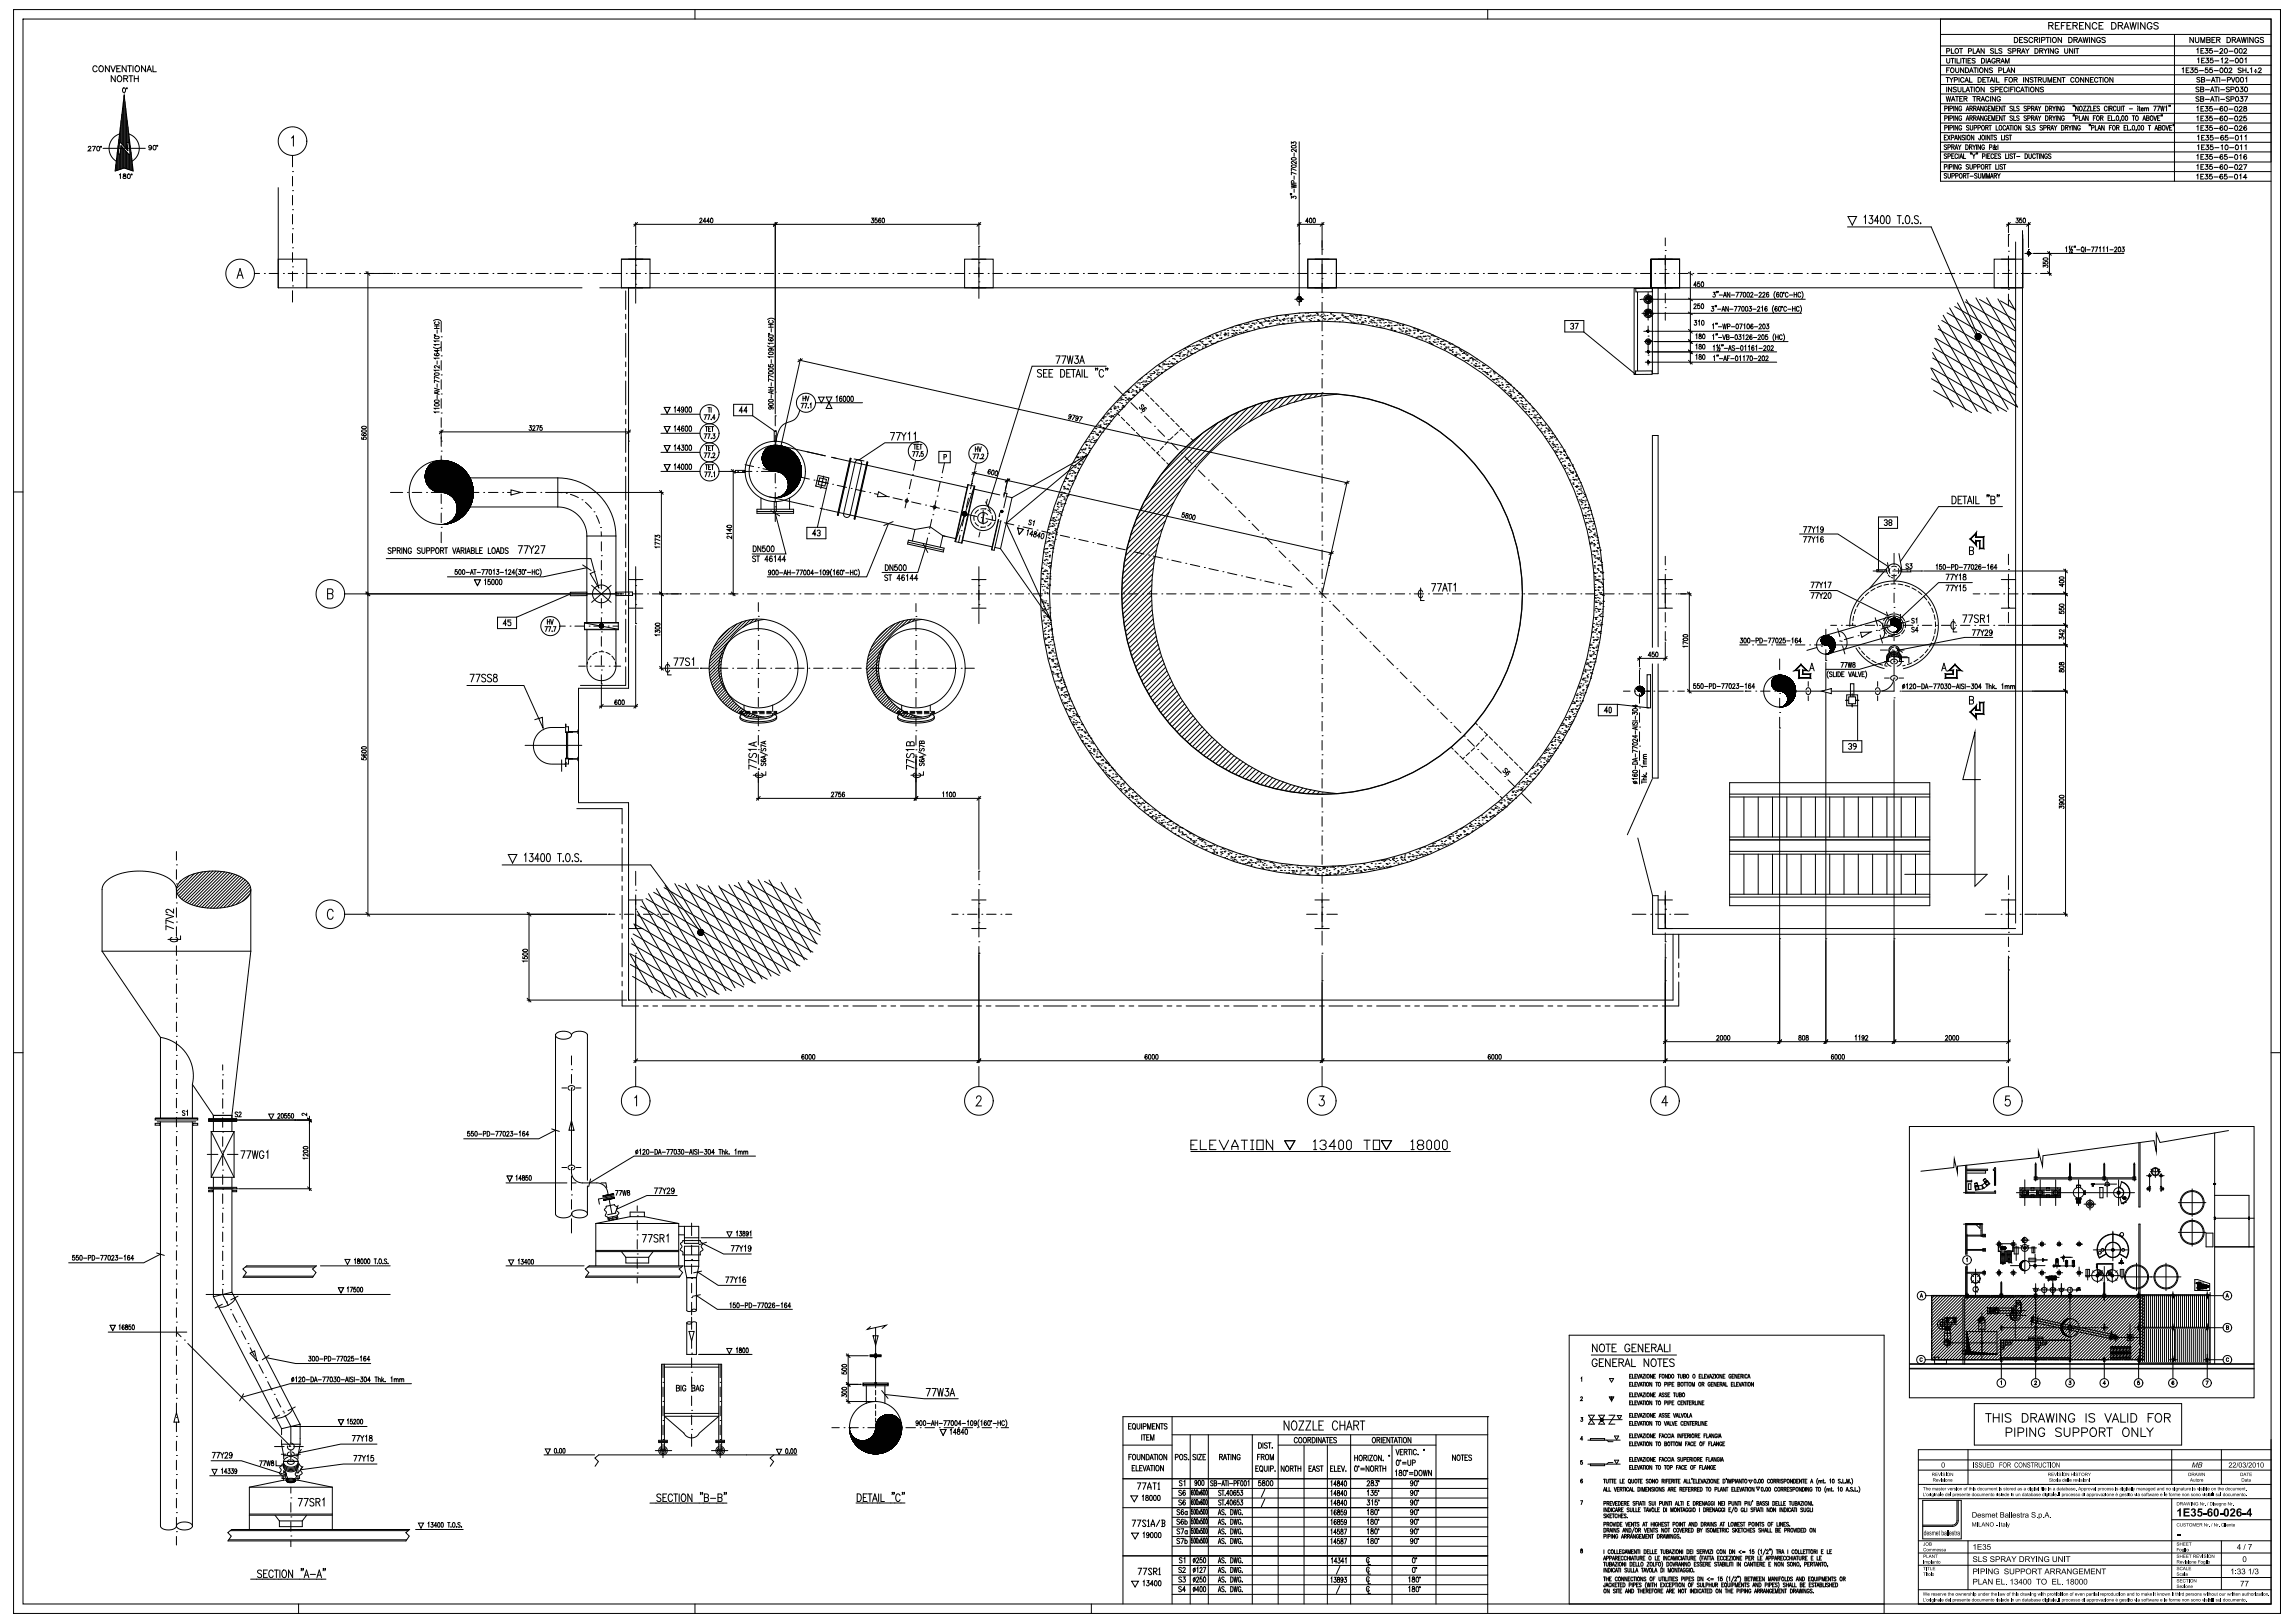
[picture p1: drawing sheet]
<svg xmlns="http://www.w3.org/2000/svg" width="1189mm" height="841mm" viewBox="0 0 1189 841" stroke-linecap="round" stroke-linejoin="round" font-family="sans-serif">
<path d="M1006 84h171M1006 94h171M402 751h3l-1 3zM407 751a1.1 1.1 0 0 1 1 1 1.1 1.1 0 0 1-1 1zM409 753h.1M410 751a1.1 1.1 0 0 1 1 1 1.1 1.1 0 0 1-1 1zM412 751a1.1 1.1 0 0 1 1 1 1.1 1.1 0 0 1-1 1z" fill="none" stroke="#000" stroke-width=".52"/>
<path d="M973 295h5v1h-5z" fill="#fff" stroke="#000" stroke-width=".52"/>
<g fill="none" stroke="#000" stroke-width=".52">
<path d="M1006 89h171M1006 84v10M1008 87l1-1v-1h-1v3M1009 90h-1l1 2h-1M1010 90v2h1v-2M1010 85v3M1010 87l2-1v-1h-2v3M1012 91h1v-1h-1v2M1012 85v3M1014 91h1v-1h-1v2M1014 85v3l-1-3v3M1016 86a.7 .7 0 0 0 0-1 .7 .7 0 0 0-1 1v1a.7 .7 0 0 0 1 1 .7 .7 0 0 0 0-1"/>
<path d="M1018 91h1v-1h-1v2M1018 91l1 1M1019 90h2M1020 90v2M1020 86h-1l1 1v1l-1-1M1021 85v3l1-1v-2M1021 91h2M1023 87l1-1v-1h-1v3M1025 90h-2l2 2h-1h-1M1025 87l1-1v-1h-1v3M1025 90l1 2h1v-2M1027 92v-2l1 2 1-2v2"/>
<path d="M1029 86h1v-1h-1v3M1030 86v2M1030 92v-2v2l1-2v2M1031 85h1M1031 85v3M1032 92v-2l1 2M1032 92h1M1034 91h1v-1h-1v2M1034 91l1 1M1034 85v3h1M1035 90l1 2M1036 85v3"/>
<path d="M1037 90l-1 1M1038 86h-1l1 1h-1M1038 85h2M1039 85v3M1127 84v10M1139 91v-1v3M1139 86v-1v3M1141 91h1M1141 86h1M1142 90h-1v3h1M1142 85h-1v3h1M1143 90h1v1a1 1 0 0 1 0 2 .8 .8 0 0 1-1-1"/>
<path d="M1143 85h1v1a1 1 0 0 1 0 2 .8 .8 0 0 1-1-1M1146 90h-1v1a.9 .9 0 0 1 1 0 1 1 0 0 1 0 2 .9 .9 0 0 1-1-1M1146 85h-1v1a1 1 0 0 1 2 0 1.1 1.1 0 0 1-1 2 .9 .9 0 0 1-1-1M1147 92h3M1148 87h2M1152 91v-1a1.4 1.4 0 0 0-2 2 1.1 1.1 0 0 0 2 0 .8 .8 0 0 0 0-1 .8 .8 0 0 0-1 1M1152 86v-1a1.4 1.4 0 0 0-2 2 1.1 1.1 0 0 0 2 0 .8 .8 0 0 0 0-1 .8 .8 0 0 0-1 1M1154 90h-1v1a.9 .9 0 0 1 1 0 1 1 0 0 1 0 2 .9 .9 0 0 1-1-1M1155 92h2M1155 87h2M1161 86v-1l1 1-2 2h2M1161 91v-1v3"/>
<path d="M1163 85h1l-1 3M1164 92h-1l1-2v3M200 289h106l4 16-4-8 2-1M269 283h2l-2 4M272 283h2l-2 4M274 283l2 2v2M277 283l-1 2M277 284l1-1 1 1-2 3h2M280 283h2l-1 4M960 360v6M957 363h6M955 384h10v6h-10z"/>
<path d="M958 386v-1l2 1-1 1M959 387v1h-1M962 387l-2-1 1-1 1 1v1l-1 1M451 687l-1 2 9-2-2 1M454 728v2M454 731v3M454 735v2M1023 727h108v22h-108zM1029 732h3M1031 732v5M1033 732v5M1033 735h3"/>
<path d="M1036 732v5M1038 732v5M1042 733l-1-1-2 1 1 1 2 2-1 1-2-1M1044 740v4M1048 732h2a2.4 2.4 0 0 1 1 3 2.4 2.4 0 0 1-1 2h-2zM1050 740v4M1053 735l2-1 1-1-2-1h-1v5M1054 735l2 2M1055 740v4l-3-4v4M1056 737l2-5 2 5M1057 735h2M1060 732l1 5 2-5 1 5 1-5"/>
<path d="M1066 732v5M1070 740v3l1 1h2v-4M1071 732v5l-3-5v5M1075 734a1.6 1.6 0 0 0-2-2 1.6 1.6 0 0 0-1 2v1a1.6 1.6 0 0 0 2 2 1.6 1.6 0 0 0 1-2h-1M1081 732v5M1086 733l-1-1-2 1v1l3 2-1 1-2-1M1091 732l2 5 1-5M1092 740h3M1093 740v4M1095 737l1-5 2 5M1095 735h2M1099 732v5h3"/>
<path d="M1103 732v5M1104 732h2a2.4 2.4 0 0 1 1 3 2.4 2.4 0 0 1-1 2h-2zM1108 740v4l-3-4v4M1110 740v4h2M1113 740l1 2v2M1113 735h2M1116 740l-2 2M1116 732h-3v5M1117 733h1a2.1 2.1 0 0 1 2 2 2.1 2.1 0 0 1-2 2l-1-2zM1122 735l2-1 1-1-3-1v5M1123 735l2 2M401 754l-2 1 2 2-2 3"/>
<path d="M1040 742h2l1-2h-3v4M1046 742h2l1-2h-3v4M1060 741a1.6 1.6 0 0 0-2-1 1.6 1.6 0 0 0-2 2v1a1.6 1.6 0 0 0 2 1 1.6 1.6 0 0 0 2-1h-1M1068 740h-1h-2l1 2 2 1v1h-1h-2M1074 742h3v-2h-3v4M1079 742h2l1-2h-3v4M1084 740a2.1 2.1 0 0 1 3 2 2.1 2.1 0 0 1-3 2l-1-1zM1088 742h3v-2h-3v4M1090 742l1 2M1101 740a2.1 2.1 0 0 1 3 2 2.1 2.1 0 0 1-3 2l-1-1z"/>
<circle cx="1016" cy="91" r="1.1"/>
<circle cx="1028" cy="86" r="1.1"/>
<circle cx="1154" cy="86" r="1.1"/>
<circle cx="1159" cy="91" r="1.1"/>
<circle cx="1159" cy="86" r="1.1"/>
</g>
<path d="M959 354h2v9h-2z" fill="#fff" stroke="#000" stroke-width=".52"/>
<path d="M960 359v7M956 363h7" fill="none" stroke="#000" stroke-width=".52"/>
<path d="M958 361h4v4h-4z" fill="#fff" stroke="#000" stroke-width=".52"/>
<path d="M850 155h.1M957 360h6v6h-6z" fill="none" stroke="#000" stroke-width=".52"/>
<path d="M847 150h2v44h-2z" fill="#fff" stroke="#000" stroke-width=".52"/>
<path d="M296 308l-28 12" fill="none" stroke="#000" stroke-width=".52"/>
<g fill="#fff" stroke="#000" stroke-width=".52">
<path d="M381 244h5v1h-5z"/>
<path d="M296 307h8v2h-8z"/>
<path d="M854 350h1v8h-1z"/>
<path d="M854 358h1v9h-1z"/>
<path d="M848 192h8v2h-8z"/>
<path d="M848 149h8v2h-8z"/>
</g>
<path d="M811 166h10v6h-10zM814 168h1l1 1h-1M815 169v2l-1-1M816 168h2l-1 3M821 172l27 22" fill="none" stroke="#000" stroke-width=".52"/>
<path d="M985 295h5v1h-5z" fill="#fff" stroke="#000" stroke-width=".52"/>
<path d="M380 209h10v6h-10zM385 213h-2l1-2v3M387 213h-1l1-2v3M974 274h9v-6h-9v28M977 270l1-1v1l-1 1M978 271v1h-1M979 271v-1l1-1 1 1-2 1v1h2l-1-1M838 365l17 2M963 366v18" fill="none" stroke="#000" stroke-width=".52"/>
<g fill="#fff" stroke="#000" stroke-width=".52">
<path d="M401 260h1v5h-1z"/>
<path d="M401 224h1v5h-1z"/>
</g>
<path d="M424 246l6 2-2 5-5-1zM428 253l-4 20M418 273h10v6h-10zM423 277h-2l1-2v3M424 275h1l-1 1M425 276v2l-1-1" fill="none" stroke="#000" stroke-width=".52"/>
<path d="M425 248h3v4l-4-1z" fill="#fff" stroke="#000" stroke-width=".52"/>
<g fill="none" stroke="#000" stroke-width=".52">
<path d="M423 249l6 1M427 247l-2 6M258 320h10v6h-10zM307 303l10 9M317 303l-10 9M262 323h-1l1-2v3M265 321h-2v1l2 1-1 1h-1M828 365h10v6h-10zM833 368h-1l1-2v3M834 366l1 1v2h-1z"/>
<circle cx="312" cy="308" r="5"/>
</g>
<path d="M319 307h9v2h-9z" fill="#fff" stroke="#000" stroke-width=".52"/>
<g fill="none" stroke="#000" stroke-width=".52">
<path d="M50 35a1.1 1.1 0 0 0-1-1 1.1 1.1 0 0 0-1 1v1a1.1 1.1 0 0 0 1 1 1.1 1.1 0 0 0 1-1M57 34v3l-2-3v3M57 34l2 3 1-3M60 39v3l-2-3v3M61 36h1M62 34h-1v3h1M65 34v3l-2-3v3M66 34h2M67 39h2M67 34v3M68 39v3M69 34v3"/>
<path d="M70 39v3M72 39v3M75 34v3l-2-3v3M76 37l1-3 2 3M77 36h1M79 34v3h2M63 59v16M64 56v19M64 53v22M64 41h2v-1l-2-1v3M64 49l5 40-5-2-4 2zM64 49v27"/>
<path d="M65 53v23M65 56v21M65 41l1 1M66 59v18M70 41h2M46 76h1v1l-1 1h1M48 76h1l-1 2M53 77h22M61 79v9M61 76v12M62 72v5M62 80v8"/>
<path d="M62 69a8 8 0 0 0-5 7 8 8 0 0 0 3 8M62 69v5M62 66v8M62 78v10M63 63v11M63 76v12M63 76v11M64 76v11M64 77v10M65 78v9M66 79v8M66 63v11"/>
<path d="M66 75v3M66 79v9M66 66v8M66 80v8M67 69v5M67 80v8M67 74v6M67 74h-1v4l-3-4h-1l-1 6h1l1-5 4 5M67 69a8 8 0 0 1 5 7 8 8 0 0 1-4 8M67 72v5M67 76v12M68 79v9"/>
<path d="M79 76a1.1 1.1 0 0 1-2 1 .7 .7 0 0 1 0-1 .7 .7 0 0 1 1 0v2l-1-1M60 85v3M60 82v6M62 91v-1v2M64 90v1a1 1 0 0 1 1 0 1 1 0 0 1 0 1h-1a1.1 1.1 0 0 1 0-1 1.1 1.1 0 0 1 1 0zM68 82v6M69 85v3M144 97v52M152 99h.1M152 89h.1M152 81v5M152 91v5"/>
<path d="M152 119h.1M152 109h.1M152 101v5M152 111v5M328 116h75M329 115v12M330 115l-2 2M363 114v-1h1l-1 2h1M366 115h-2l1-2v2M368 115h-2l1-2v2M368 113a1.1 1.1 0 0 1 2 1 1.1 1.1 0 0 1-2 1zM402 116h.1"/>
<path d="M402 115v87M403 115l-2 2M1048 119v365h-192M144 134h15v15h-15zM152 138h.1M152 128h.1M152 121v5M152 131v5M322 134h15v15h-15zM322 134h15M329 137h.1M329 128h.1"/>
<path d="M329 128v7M329 140v5M500 134h15v15h-15zM507 136h.1M507 128v6M507 139v5M678 134h15v15h-15zM685 134h.1M685 125v7M685 137v5M856 134h14v15h-14v-15h14v15h-14zM863 140h.1"/>
<path d="M863 130h.1M863 123v4M863 132v5M1034 134h14v15h-14zM1041 130h.1M1041 122v6M1041 133v5M1045 125v353M1048 122v27M132 142h3M137 142h.1M139 142h5"/>
<path d="M147 142h.1M149 142h5M152 148h.1M152 141v5M152 151v6M157 142h.1M159 149h143M159 142h5M167 142h.1M169 142h5M176 142h.1M179 142h5"/>
<path d="M186 142h.1M189 142h15M190 141l2 2M191 141v334M196 142h.1M204 142h.1M206 142h.1M209 142h5M216 142h.1M218 142h5M226 142h.1M228 142h5"/>
<path d="M236 142h.1M238 142h5M246 142h.1M248 142h5M255 142h.1M258 142h5M265 142h.1M268 142h5M275 142h.1M278 142h5M285 142h.1M288 142h4"/>
<path d="M295 142h.1M297 142h5M305 142h.1M307 142h5M315 142h.1M317 142h5M324 151v9M325 142h.1M326 149v208h-26v59h26v102M327 142h5M329 147h.1M329 150v7"/>
<path d="M334 142h.1M337 142h5M344 142h.1M347 142h5M354 142h.1M357 142h5M364 142h.1M367 142h4M374 142h.1M376 142h5M384 142h.1M386 142h5"/>
<path d="M394 142h.1M396 142h5M404 142h.1M406 142h5M413 142h.1M416 142h5M423 142h.1M426 142h5M433 142h.1M436 142h5M443 142h.1M445 142h5"/>
<path d="M453 142h.1M455 142h5M463 142h.1M465 142h5M473 142h.1M475 142h5M483 142h.1M485 142h5M492 142h.1M495 142h5M502 142h.1M505 142h5"/>
<path d="M507 146h.1M507 149v6M512 142h.1M515 142h5M522 142h.1M524 142h5M532 142h.1M534 142h5M542 142h.1M544 142h5M552 142h.1M554 142h5"/>
<path d="M561 142h.1M564 142h5M571 142h.1M574 142h5M581 142h.1M584 142h5M591 142h.1M594 142h5M601 142h.1M603 142h5M611 142h.1M613 142h5"/>
<path d="M621 142h.1M623 142h5M631 142h.1M633 142h5M640 142h.1M643 142h5M650 142h.1M653 142h5M660 142h.1M663 142h5M670 142h.1M673 142h4"/>
<path d="M680 142h.1M682 142h5M685 154h.1M685 144h.1M685 147v5M685 157v5M690 142h.1M692 142h5M700 142h.1M702 142h5M710 142h.1M712 142h5"/>
<path d="M719 142h.1M722 142h5M729 142h.1M732 142h5M739 142h.1M742 142h5M749 142h.1M752 142h4M759 142h.1M761 142h5M769 142h.1M771 142h5"/>
<path d="M779 142h.1M781 142h5M789 142h.1M791 142h5M798 142h.1M801 142h5M808 142h.1M811 142h5M818 142h.1M821 142h5M828 142h.1M830 142h5"/>
<path d="M838 142h.1M840 142h5M848 142h.1M850 142h5M856 149v45M858 142h.1M859 149v45M860 142h5M863 159h.1M863 150h.1M863 142v5M863 152v5"/>
<path d="M868 142h.1M870 142h5M877 142h.1M880 142h5M887 142h.1M890 142h5M897 142h.1M900 142h5M907 142h.1M909 142h5M917 142h.1M919 142h5"/>
<path d="M927 142h.1M929 142h5M937 142h.1M939 142h5M946 142h.1M949 142h5M956 142h.1M959 142h5M966 142h.1M969 142h5M976 142h.1M979 142h5"/>
<path d="M986 142h.1M988 142h5M996 142h.1M998 142h5M1006 142h.1M1008 142h5M1010 160l31 52M1013 159l32 18M1014 157l32 54M1016 142h.1M1018 142h5M1018 156l27 16"/>
<path d="M1019 155l26 46M1024 154l21 36M1025 142h.1M1026 155l19 11M1028 142h5M1030 154l15 26M1035 142h.1M1035 155l10 16M1037 156l8 4M1038 142h5M1041 140h.1M1041 150h.1"/>
<path d="M1041 143v4M1041 152v7M1041 155l4 6M1045 142h.1M1048 142h5M1055 142h.1M1058 142h2M229 175h.1M229 167v5M229 177v5M324 163v2M324 168v2"/>
<path d="M324 173v12M615 180h.1M616 180h.1M617 180h.1M618 179h.1M619 179h.1M619 180h.1M620 179h.1M621 179h.1M621 178h.1M622 179h.1M622 177h.1"/>
<path d="M623 177h.1M623 178h.1M623 180h.1M624 179h.1M624 178h.1M625 179h.1M625 176h.1M625 178h.1M626 178h.1M626 175h.1M626 174h.1M627 177h.1"/>
<path d="M627 174h.1M628 178h.1M628 175h.1M628 174h.1M629 175h.1M629 178h.1M630 178h.1M630 173h.1M630 174h.1M631 174h.1M631 177h.1M632 175h.1"/>
<path d="M632 174h.1M633 173h.1M633 175h.1M634 173h.1M635 171h.1M635 173h.1M635 174h.1M636 171h.1M636 173h.1M636 174h.1M638 170h.1M638 173h.1"/>
<path d="M638 171h.1M638 174h.1M639 170h.1M639 173h.1M639 171h.1M640 171h.1M640 174h.1M640 173h.1M640 170h.1M640 172h.1M641 173h.1M641 171h.1"/>
<path d="M641 169h.1M642 169h.1M642 171h.1M642 172h.1M643 169h.1M643 168h.1M643 172h.1M643 170h.1M644 170h.1M644 172h.1M645 168h.1M645 171h.1"/>
<path d="M646 168h.1M646 171h.1M646 172h.1M647 167h.1M647 168h.1M647 172h.1M647 169h.1M648 170h.1M648 167h.1M648 169h.1M649 167h.1M649 168h.1"/>
<path d="M650 167h.1M650 170h.1M650 168h.1M650 171h.1M651 167h.1M651 166h.1M652 169h.1M652 167h.1M652 170h.1M653 167h.1M653 168h.1M654 167h.1"/>
<path d="M654 168h.1M654 169h.1M655 167h.1M655 166h.1M656 166h.1M656 169h.1M657 167h.1M657 166h.1M658 166h.1M658 165h.1M658 168h.1M658 167h.1"/>
<path d="M659 167h.1M659 166h.1M660 166h.1M661 166h.1M662 164h.1M662 165h.1M662 168h.1M662 166h.1M663 167h.1M663 166h.1M663 163h.1M664 166h.1"/>
<path d="M665 168h.1M665 165h.1M665 166h.1M666 165h.1M666 163h.1M666 164h.1M667 165h.1M667 167h.1M667 163h.1M667 166h.1M668 165h.1M669 165h.1"/>
<path d="M669 166h.1M670 165h.1M670 166h.1M671 164h.1M671 165h.1M671 163h.1M671 166h.1M672 164h.1M673 164h.1M673 162h.1M673 165h.1M674 164h.1"/>
<path d="M674 166h.1M674 165h.1M675 164h.1M675 166h.1M675 163h.1M676 162h.1M677 164h.1M677 165h.1M678 164h.1M678 162h.1M678 166h.1M679 164h.1"/>
<path d="M679 166h.1M679 163h.1M680 165h.1M680 164h.1M681 163h.1M681 166h.1M681 165h.1M682 163h.1M682 162h.1M683 163h.1M683 166h.1M684 166h.1"/>
<path d="M684 164h.1M685 164h.1M685 162h.1M685 163h.1M685 165h.1M685 174h.1M685 166h.1M685 167v4M685 176v5M686 162h.1M686 165h.1M686 163h.1"/>
<path d="M686 166h.1M687 165h.1M687 164h.1M688 163h.1M688 166h.1M688 165h.1M689 165h.1M690 163h.1M690 162h.1M690 165h.1M691 163h.1M691 164h.1"/>
<path d="M692 164h.1M692 166h.1M692 165h.1M693 165h.1M693 166h.1M694 165h.1M694 167h.1M695 163h.1M696 163h.1M696 166h.1M696 164h.1M697 164h.1"/>
<path d="M697 165h.1M698 165h.1M698 164h.1M699 165h.1M699 163h.1M700 166h.1M700 163h.1M700 167h.1M700 164h.1M701 164h.1M701 167h.1M701 165h.1"/>
<path d="M702 167h.1M702 163h.1M702 168h.1M702 164h.1M703 167h.1M703 165h.1M703 164h.1M703 163h.1M703 166h.1M704 167h.1M704 163h.1M705 165h.1"/>
<path d="M705 163h.1M705 166h.1M705 164h.1M705 168h.1M706 167h.1M707 167h.1M707 166h.1M707 165h.1M708 167h.1M709 164h.1M709 165h.1M709 168h.1"/>
<path d="M710 166h.1M710 167h.1M711 166h.1M711 167h.1M711 169h.1M712 166h.1M712 165h.1M712 167h.1M713 165h.1M713 169h.1M713 167h.1M714 168h.1"/>
<path d="M714 166h.1M715 167h.1M715 166h.1M715 170h.1M715 169h.1M716 167h.1M716 166h.1M716 169h.1M717 166h.1M717 169h.1M717 167h.1M718 169h.1"/>
<path d="M718 167h.1M719 166h.1M719 169h.1M720 168h.1M720 167h.1M720 169h.1M721 171h.1M721 167h.1M721 170h.1M721 169h.1M722 169h.1M723 171h.1"/>
<path d="M723 169h.1M723 172h.1M724 168h.1M724 167h.1M725 170h.1M725 168h.1M725 172h.1M725 171h.1M726 169h.1M726 171h.1M726 172h.1M727 169h.1"/>
<path d="M727 172h.1M727 170h.1M727 168h.1M728 172h.1M729 171h.1M729 170h.1M729 173h.1M729 172h.1M730 171h.1M730 173h.1M731 171h.1M732 174h.1"/>
<path d="M732 171h.1M733 170h.1M733 173h.1M733 172h.1M733 171h.1M734 175h.1M734 171h.1M735 175h.1M735 171h.1M735 172h.1M735 174h.1M736 175h.1"/>
<path d="M736 174h.1M736 173h.1M737 173h.1M737 176h.1M737 172h.1M738 174h.1M739 174h.1M739 176h.1M740 174h.1M741 177h.1M741 173h.1M741 176h.1"/>
<path d="M741 175h.1M741 178h.1M742 178h.1M742 174h.1M743 174h.1M743 177h.1M743 176h.1M744 174h.1M744 177h.1M745 176h.1M745 178h.1M745 177h.1"/>
<path d="M746 178h.1M747 177h.1M747 180h.1M747 178h.1M748 177h.1M748 176h.1M748 178h.1M748 179h.1M749 178h.1M749 177h.1M749 180h.1M750 180h.1"/>
<path d="M751 180h.1M751 178h.1M753 178h.1M753 180h.1M754 180h.1M755 180h.1M756 180h.1M863 162v4M1003 175l22 38M1003 175l42 24M1005 171l40 23M1005 169l25 44"/>
<path d="M1006 166l39 22M1007 163l29 50M1009 162l36 21M229 194h.1M229 184h.1M229 187v5M229 197v5M324 188v2M324 192v3M324 197v13M414 186l285 64M415 187h.1"/>
<path d="M415 186l-13 57M416 186l-2 1M588 200h.1M589 198h.1M590 198h.1M591 199h.1M591 197h.1M591 198h.1M592 196h.1M592 198h.1M592 199h.1M593 197h.1"/>
<path d="M593 200h.1M593 198h.1M593 199h.1M594 200h.1M594 197h.1M594 194h.1M594 198h.1M594 196h.1M595 199h.1M595 195h.1M595 198h.1M596 195h.1"/>
<path d="M596 194h.1M596 196h.1M596 197h.1M597 194h.1M598 193h.1M598 196h.1M599 192h.1M599 194h.1M600 192h.1M600 194h.1M600 193h.1M601 189h.1"/>
<path d="M601 193h.1M601 190h.1M602 193h.1M602 194h.1M602 190h.1M602 191h.1M602 188h.1M603 189h.1M603 188h.1M604 192h.1M604 187h.1M604 189h.1"/>
<path d="M605 188h.1M605 190h.1M606 189h.1M606 187h.1M606 190h.1M607 189h.1M607 190h.1M607 185h.1M607 188h.1M608 186h.1M608 188h.1M608 189h.1"/>
<path d="M609 186h.1M609 184h.1M610 184h.1M610 187h.1M611 185h.1M611 184h.1M611 183h.1M612 183h.1M612 186h.1M612 182h.1M613 185h.1M613 184h.1"/>
<path d="M613 181h.1M613 186h.1M614 181h.1M614 184h.1M614 180h.1M615 181h.1M615 184h.1M615 183h.1M616 182h.1M616 185h.1M617 182h.1M617 183h.1"/>
<path d="M617 181h.1M618 183h.1M618 181h.1M619 181h.1M619 183h.1M620 181h.1M621 181h.1M623 181h.1M685 194h.1M685 184h.1M685 186v5M685 196v5"/>
<path d="M748 181h.1M749 181h.1M751 181h.1M751 182h.1M752 182h.1M752 180h.1M753 181h.1M753 183h.1M753 182h.1M754 184h.1M755 182h.1M755 184h.1"/>
<path d="M756 183h.1M756 181h.1M756 184h.1M757 182h.1M757 181h.1M758 183h.1M758 185h.1M758 182h.1M758 186h.1M759 185h.1M759 183h.1M759 187h.1"/>
<path d="M760 184h.1M760 183h.1M760 187h.1M761 187h.1M762 186h.1M762 185h.1M762 188h.1M763 186h.1M763 187h.1M764 189h.1M764 186h.1M764 187h.1"/>
<path d="M765 189h.1M765 190h.1M765 188h.1M765 186h.1M765 187h.1M766 190h.1M766 188h.1M767 190h.1M767 191h.1M768 191h.1M768 189h.1M768 190h.1"/>
<path d="M768 192h.1M769 189h.1M769 193h.1M770 193h.1M770 191h.1M771 194h.1M771 193h.1M771 191h.1M772 193h.1M772 195h.1M772 192h.1M773 195h.1"/>
<path d="M773 196h.1M774 197h.1M774 193h.1M774 194h.1M775 193h.1M775 196h.1M775 198h.1M776 197h.1M776 196h.1M776 195h.1M777 198h.1M777 200h.1"/>
<path d="M777 199h.1M777 195h.1M777 196h.1M778 198h.1M778 195h.1M778 196h.1M779 196h.1M779 199h.1M779 200h.1M780 197h.1M780 198h.1M781 199h.1"/>
<path d="M781 198h.1M782 198h.1M782 199h.1M783 199h.1M783 200h.1M1001 191l11 20M1001 196l31 18M1001 191l39 22M1002 183l17 29M1002 186l43 25M1002 180l43 25M229 214h.1"/>
<path d="M229 204h.1M229 207v5M229 216v5M324 212v3M324 217v3M390 215l12 9M402 203h.1M402 215v6M555 216a.7 .7 0 0 1-1-1 .7 .7 0 0 1 1 0v2h-1M556 215h1l-1 2M559 216l-1 1a.7 .7 0 0 1 0-1 .7 .7 0 0 1 1 0l-1 2-1-1M560 216h1l-2 2"/>
<path d="M570 218h.1M571 218h.1M571 217h.1M572 217h.1M572 216h.1M572 219h.1M572 220h.1M573 216h.1M573 220h.1M573 218h.1M574 215h.1M574 218h.1"/>
<path d="M574 214h.1M574 220h.1M575 220h.1M575 216h.1M575 218h.1M575 212h.1M576 213h.1M576 212h.1M576 216h.1M576 218h.1M576 215h.1M577 216h.1"/>
<path d="M577 215h.1M577 210h.1M577 211h.1M577 212h.1M578 215h.1M578 212h.1M578 211h.1M578 214h.1M579 213h.1M579 208h.1M579 211h.1M580 207h.1"/>
<path d="M580 212h.1M580 209h.1M581 207h.1M581 206h.1M581 209h.1M581 212h.1M581 211h.1M582 210h.1M582 207h.1M582 211h.1M582 205h.1M583 211h.1"/>
<path d="M583 205h.1M583 208h.1M583 206h.1M583 203h.1M584 208h.1M584 207h.1M584 203h.1M585 203h.1M585 207h.1M585 202h.1M585 206h.1M586 201h.1"/>
<path d="M586 207h.1M586 203h.1M587 203h.1M587 202h.1M587 205h.1M588 205h.1M589 202h.1M589 200h.1M589 203h.1M589 201h.1M590 201h.1M591 202h.1"/>
<path d="M631 219l-34 34M637 216l-44 44M642 213l-51 52M647 211l-58 58M651 210l-64 64M655 209l-15 15M658 208l-11 11M662 207l-9 8M665 206l-7 7M669 205l-6 6M672 205l-5 5M675 205l-4 3"/>
<path d="M677 204l-3 3M680 204l-2 3M683 204l-2 2M685 213h.1M685 204h.1M685 206v5M685 216v5M685 204l-1 1M693 204a104 104 0 0 0-96 104 104 104 0 0 0 96 103M778 201h.1M779 202h.1M780 202h.1"/>
<path d="M780 201h.1M781 200h.1M781 204h.1M782 201h.1M782 203h.1M782 204h.1M782 202h.1M783 205h.1M783 203h.1M783 204h.1M784 203h.1M784 202h.1"/>
<path d="M784 207h.1M784 201h.1M784 206h.1M785 206h.1M785 201h.1M786 202h.1M786 208h.1M786 205h.1M787 204h.1M787 206h.1M788 209h.1M788 204h.1"/>
<path d="M788 206h.1M788 208h.1M789 209h.1M789 210h.1M789 208h.1M789 205h.1M789 211h.1M789 206h.1M790 212h.1M790 208h.1M791 212h.1M791 211h.1"/>
<path d="M791 213h.1M791 210h.1M791 209h.1M792 213h.1M792 214h.1M792 209h.1M792 212h.1M793 215h.1M793 209h.1M793 217h.1M794 215h.1M794 211h.1"/>
<path d="M794 213h.1M795 213h.1M795 212h.1M795 216h.1M795 215h.1M795 217h.1M796 215h.1M796 216h.1M796 219h.1M797 215h.1M797 218h.1M797 219h.1"/>
<path d="M797 216h.1M798 217h.1M798 219h.1M798 216h.1M799 219h.1M799 220h.1M801 220h.1M1002 202l20 12M187 227v1h1a.7 .7 0 0 1 1-1 .7 .7 0 0 1 1 0 .7 .7 0 0 1-1 1M188 223a1.2 1.2 0 0 1 1-1 1.2 1.2 0 0 1 1 2 1.2 1.2 0 0 1-2 0 1.2 1.2 0 0 1 0-1zM188 221a1.2 1.2 0 0 1 1 0 1.2 1.2 0 0 1 1 1 1.2 1.2 0 0 1-2 0 1.2 1.2 0 0 1 0-1zM188 225h-1a1.2 1.2 0 0 0 2 1 1.2 1.2 0 0 0 1-1 .7 .7 0 0 0-1 0 .7 .7 0 0 0 0 1"/>
<path d="M229 234h.1M229 224h.1M229 226v5M229 236v5M324 222v12M324 237v2M402 233h.1M402 223h.1M402 226v5M402 235v5M431 237h2M450 239l-7 30"/>
<path d="M557 239h.1M558 237h.1M558 236h.1M559 237h.1M559 235h.1M559 238h.1M560 235h.1M560 237h.1M560 238h.1M560 239h.1M560 233h.1M561 234h.1"/>
<path d="M561 236h.1M561 239h.1M561 238h.1M561 233h.1M562 235h.1M562 237h.1M562 233h.1M562 229h.1M562 232h.1M563 235h.1M563 236h.1M563 230h.1"/>
<path d="M563 229h.1M563 231h.1M564 229h.1M564 232h.1M564 235h.1M564 228h.1M564 226h.1M564 231h.1M565 234h.1M565 229h.1M565 232h.1M566 225h.1"/>
<path d="M566 228h.1M566 224h.1M566 226h.1M566 229h.1M567 227h.1M567 228h.1M567 224h.1M567 229h.1M568 224h.1M568 222h.1M568 228h.1M568 225h.1"/>
<path d="M569 225h.1M569 226h.1M569 220h.1M570 224h.1M570 221h.1M570 223h.1M570 220h.1M572 224h.1M572 222h.1M574 221h.1M623 225l-21 20M685 233h.1"/>
<path d="M685 223h.1M685 226v5M685 236v5M797 220h.1M798 220h.1M798 223h.1M799 222h.1M799 224h.1M799 221h.1M800 220h.1M800 224h.1M801 223h.1"/>
<path d="M801 226h.1M801 222h.1M801 227h.1M802 227h.1M802 222h.1M802 223h.1M803 222h.1M803 223h.1M803 225h.1M803 229h.1M803 227h.1M803 226h.1"/>
<path d="M804 227h.1M804 224h.1M804 230h.1M804 225h.1M805 230h.1M805 226h.1M805 229h.1M805 232h.1M805 231h.1M806 227h.1M806 231h.1M806 234h.1"/>
<path d="M806 226h.1M806 232h.1M806 228h.1M807 227h.1M807 230h.1M807 233h.1M807 236h.1M807 234h.1M807 232h.1M808 234h.1M808 238h.1M809 235h.1"/>
<path d="M809 232h.1M809 234h.1M809 237h.1M809 240h.1M810 238h.1M810 239h.1M810 234h.1M810 236h.1M811 233h.1M811 236h.1M811 239h.1M811 234h.1"/>
<path d="M812 237h.1M812 238h.1M813 237h.1M813 238h.1M856 226h3M202 255h7M211 255h.1M214 255h5M221 255h.1M224 255h4M229 253h.1M229 244h.1"/>
<path d="M229 246v5M229 256v5M231 255h.1M233 255h5M241 255h.1M243 248h46M243 255h5M251 255h.1M253 255h5M261 255h.1M263 255h5M270 255h.1"/>
<path d="M273 255h5M280 255h.1M283 255h6M289 255h2M289 248a30 30 0 0 1 30 30M289 255h.1M289 248v15M290 255h54M293 256h.1M296 256l4 2M302 259h.1M324 242v2"/>
<path d="M324 247v12M342 254l2 2M343 254v93M373 244h7M382 244h.1M385 244h5M386 241l5 1M392 244h.1M393 242h.1M394 258v6M395 244h7M395 243l5 1"/>
<path d="M402 253h.1M402 243h.1M402 244h.1M402 245v5M402 255v5M403 244h.1M405 245l5 1M409 258v6M412 247h.1M415 247l4 1M422 249h.1M424 249l5 1"/>
<path d="M432 251h.1M434 251l5 2M441 253h.1M444 254l4 1M451 255h.1M453 256l5 1M460 257h.1M463 258l5 1M470 260h.1M502 251l-7 30M521 255l1 1-2 7M522 257l3 1"/>
<path d="M525 258l39-23-42 36 23 51-26-38M525 258l-6 26M549 258h.1M549 257h.1M550 257h.1M550 256h.1M550 259h.1M550 255h.1M551 257h.1M551 255h.1M551 252h.1M551 253h.1"/>
<path d="M551 258h.1M551 250h.1M551 259h.1M552 255h.1M552 258h.1M552 249h.1M552 253h.1M552 259h.1M552 248h.1M553 257h.1M553 248h.1M553 253h.1"/>
<path d="M553 251h.1M554 254h.1M554 251h.1M554 257h.1M554 249h.1M554 246h.1M554 252h.1M554 255h.1M554 244h.1M554 245h.1M555 249h.1M555 244h.1"/>
<path d="M555 247h.1M556 245h.1M556 251h.1M556 244h.1M556 249h.1M556 241h.1M557 242h.1M557 248h.1M557 241h.1M557 245h.1M557 247h.1M558 245h.1"/>
<path d="M558 243h.1M559 243h.1M559 241h.1M559 244h.1M559 240h.1M560 241h.1M612 254l-27 27M617 247l-31 30M685 253h.1M685 243h.1M685 245v5M685 255v5"/>
<path d="M698 249l-13 58M699 249l-2 2M810 241h.1M811 241h.1M811 242h.1M811 243h.1M812 242h.1M812 245h.1M813 241h.1M813 240h.1M813 243h.1M813 246h.1"/>
<path d="M813 244h.1M814 249h.1M814 241h.1M814 244h.1M814 245h.1M815 245h.1M815 242h.1M815 241h.1M815 244h.1M815 251h.1M815 247h.1M815 248h.1"/>
<path d="M815 250h.1M816 243h.1M816 248h.1M816 249h.1M816 245h.1M816 252h.1M817 247h.1M817 252h.1M817 246h.1M817 253h.1M817 249h.1M817 254h.1"/>
<path d="M817 257h.1M818 256h.1M818 248h.1M818 252h.1M818 250h.1M818 253h.1M818 259h.1M818 254h.1M819 260h.1M819 252h.1M819 250h.1M819 253h.1"/>
<path d="M819 254h.1M819 256h.1M819 259h.1M820 255h.1M820 259h.1M820 258h.1M820 256h.1M821 259h.1M821 256h.1M821 257h.1M822 259h.1M229 273h.1"/>
<path d="M229 263h.1M229 266v5M229 276v5M243 263h46M289 263a15 15 0 0 1 15 15M303 260l4 3M304 278v45M304 278h15M308 265h.1M309 267l2 4M311 273h.1M312 276v2"/>
<path d="M319 278v45M324 262v2M324 267v2M324 271v13M340 278v-1v1a1.1 1.1 0 0 1 2-1 1 1 0 0 1 0 2M392 264h19v2h-19zM392 265h19M402 263h.1M402 265v5M471 280l18 4v2l-19-4zM472 260l5 1M480 262h.1"/>
<path d="M482 262l5 1M489 278l-7-5-8 1-1 6M489 278h1M489 278l-2 6M489 264h.1M492 264l5 1M499 266h.1M501 267l5 1M509 268h.1M511 269l5 1M518 270h.1M521 271l4 1"/>
<path d="M528 272h.1M530 273l5 1M537 275h.1M540 275l5 1M543 279h.1M543 274h.1M543 277h.1M544 273h.1M544 277h.1M544 279h.1M544 271h.1M544 270h.1"/>
<path d="M545 270h.1M545 277h.1M545 273h.1M545 278h.1M545 271h.1M545 276h.1M545 269h.1M545 268h.1M546 279h.1M546 278h.1M546 270h.1M546 276h.1"/>
<path d="M546 269h.1M546 265h.1M546 272h.1M546 268h.1M546 264h.1M547 275h.1M547 269h.1M547 274h.1M547 279h.1M547 264h.1M547 270h.1M547 277h.1"/>
<path d="M547 265h.1M547 271h.1M547 268h.1M548 276h.1M548 262h.1M548 261h.1M548 264h.1M548 267h.1M548 265h.1M548 270h.1M548 273h.1M548 272h.1"/>
<path d="M548 260h.1M548 266h.1M549 263h.1M549 271h.1M549 260h.1M549 269h.1M549 266h.1M549 265h.1M550 277l4 1M550 261h.1M550 267h.1M550 262h.1"/>
<path d="M550 265h.1M551 261h.1M551 264h.1M552 261h.1M557 279h.1M559 280l5 1M601 278l-19 19M603 274l-21 20M604 270l-21 21M606 265l-23 23M608 260l-24 24M685 273h.1"/>
<path d="M685 263h.1M685 265v5M685 275v5M819 262h.1M820 260h.1M820 263h.1M820 261h.1M821 267h.1M821 264h.1M821 263h.1M821 262h.1M821 260h.1"/>
<path d="M822 266h.1M822 261h.1M822 267h.1M822 269h.1M822 271h.1M822 263h.1M823 267h.1M823 263h.1M823 265h.1M823 271h.1M823 269h.1M823 274h.1"/>
<path d="M823 262h.1M823 264h.1M823 278h.1M824 274h.1M824 270h.1M824 273h.1M824 276h.1M824 279h.1M824 269h.1M824 275h.1M824 265h.1M825 266h.1"/>
<path d="M825 275h.1M825 278h.1M825 270h.1M825 273h.1M825 274h.1M825 279h.1M826 269h.1M826 271h.1M826 274h.1M826 277h.1M826 270h.1M826 276h.1"/>
<path d="M827 278h.1M828 280h.1M828 278h.1M828 279h.1M203 284h-1h-1l2 2-1 1-1-1M204 285h1v-1h-1v3M206 285h1v-1h-1v3M207 285v2M208 284v3M211 284v3l-2-3v3M213 285a.9 .9 0 0 0-1-1 .9 .9 0 0 0 0 1v1a.9 .9 0 0 0 0 1 .9 .9 0 0 0 1-1M218 284h-1h-1l2 2a.8 .8 0 0 1-1 1 .8 .8 0 0 1-1-1"/>
<path d="M219 284v2v1l1-1v-2M221 285h1v-1h-1v3M223 285h2v-1h-2v3M226 284a1.4 1.4 0 0 1 2 1 1.4 1.4 0 0 1-2 2v-1zM228 285h2v-1h-2v3M229 285l1 2M230 284h2M231 284v3M235 284v3l1-3M237 287l1-3v3M237 286h1M239 285h1v-1h-1v3"/>
<path d="M240 285l1 2M241 284v3M242 287l1-3 1 3M242 286h1M244 285l2 1-1 1h-1v-3h2l-1 1M247 284v3h1M249 285h.1M250 284h-1v3h1M253 284v3h1M255 284h1a1.4 1.4 0 0 1 1 1 1.4 1.4 0 0 1-2 2v-1zM257 287l1-3 1 3M257 286h2"/>
<path d="M260 284a1.5 1.5 0 0 1 1 1 1.5 1.5 0 0 1-1 2zM263 284h-1l1 2v1l-1-1M312 298h.1M312 288h.1M312 281v4M312 290v5M324 286v3M324 291v3M324 296v12M329 294v7M342 283h-2v1M342 282l-2-1v1"/>
<path d="M342 280l-2-1v1M471 281l18 4M507 294v21M516 284h3M540 300h.1M540 297h.1M540 295h.1M540 294h.1M540 292h.1M541 296h.1M541 298h.1M541 286h.1"/>
<path d="M541 290h.1M541 292h.1M541 285h.1M541 291h.1M542 286h.1M542 295h.1M542 281h.1M542 288h.1M542 284h.1M542 300h.1M542 287h.1M542 290h.1"/>
<path d="M542 293h.1M542 296h.1M542 299h.1M543 296h.1M543 288h.1M543 284h.1M543 292h.1M543 300h.1M543 297h.1M543 290h.1M543 286h.1M543 299h.1"/>
<path d="M543 281h.1M543 293h.1M544 280h.1M544 283h.1M544 286h.1M544 288h.1M544 289h.1M544 300h.1M544 291h.1M544 282h.1M544 292h.1M544 294h.1"/>
<path d="M544 297h.1M544 293h.1M544 299h.1M544 284h.1M545 283h.1M545 280h.1M545 284h.1M546 286h.1M546 281h.1M546 284h.1M546 280h.1M566 281h.1"/>
<path d="M569 282l5 1M576 283h.1M578 284l5 1M586 285h.1M588 286l5 1M595 288h.1M597 297l-15 16M598 288l5 1M598 294l-16 17M598 291l-17 17M599 288l-17 17M599 285l-17 18"/>
<path d="M600 281l-18 19M605 290h.1M607 290l5 1M615 292h.1M617 292l5 2M624 294h.1M627 295l4 1M634 296h.1M636 297l5 1M643 298h.1M646 299l5 1M685 292h.1"/>
<path d="M685 282h.1M685 285v5M685 295v5M824 282h.1M825 281h.1M825 282h.1M825 287h.1M825 286h.1M826 280h.1M826 282h.1M826 283h.1M826 297h.1"/>
<path d="M826 286h.1M826 293h.1M826 285h.1M826 289h.1M826 288h.1M826 291h.1M826 294h.1M826 299h.1M827 288h.1M827 282h.1M827 300h.1M827 291h.1"/>
<path d="M827 297h.1M827 299h.1M827 289h.1M827 286h.1M827 285h.1M828 289h.1M828 284h.1M828 286h.1M828 295h.1M828 281h.1M828 287h.1M828 290h.1"/>
<path d="M828 293h.1M828 296h.1M828 299h.1M829 289h.1M829 284h.1M829 293h.1M829 290h.1M829 299h.1M829 285h.1M829 291h.1M829 296h.1M829 297h.1"/>
<path d="M830 293h.1M830 291h.1M830 294h.1M830 297h.1M830 296h.1M831 297h.1M863 295h.1M863 288v5M863 298v5M971 296h5M978 296h.1M981 296h5"/>
<path d="M984 298l-2 3M984 298a4 4 0 0 0 0-5 4 4 0 0 0-5 1l-10 11M988 296h.1M991 296h5M1041 295h.1M1041 287v6M1041 298v4M190 308h133M190 307l2 2M191 308h.1M312 318h.1M312 308h.1"/>
<path d="M312 300v5M312 310v5M322 308h.1M324 311v2M324 316v2M326 308h.1M328 308h5M329 313h.1M329 303h.1M329 306v5M329 316v7M336 308h.1"/>
<path d="M338 308h15M342 307l2 2M343 308h.1M345 308h.1M353 308h.1M355 308h.1M358 308h5M365 308h.1M368 308h5M375 308h.1M378 308h4M385 308h.1"/>
<path d="M387 308h5M393 319h.1M393 312v5M395 308h.1M397 308h5M405 308h.1M407 308h5M415 308h.1M417 308h5M424 308h.1M427 308h5M434 308h.1"/>
<path d="M437 308h5M444 308h.1M447 308h5M454 308h.1M457 308h4M464 308h.1M466 308h5M474 308h.1M475 319h.1M475 313v4M476 308h5M484 308h.1"/>
<path d="M486 308h5M494 308h.1M496 308h5M503 308h.1M504 315h7M504 300h7M506 308h5M507 313h.1M507 303h.1M507 316v7M513 308h.1M516 308h5"/>
<path d="M523 308h.1M526 308h5M533 308h.1M536 308h4M539 303h.1M540 309h.1M540 312h.1M540 311h.1M540 304h.1M540 316h.1M540 315h.1M540 317h.1"/>
<path d="M540 303h.1M541 306h.1M541 312h.1M541 319h.1M541 311h.1M541 314h.1M541 317h.1M541 301h.1M541 304h.1M541 316h.1M541 315h.1M541 308h.1"/>
<path d="M541 307h.1M542 319h.1M542 302h.1M542 318h.1M542 301h.1M542 312h.1M542 316h.1M542 311h.1M542 305h.1M542 304h.1M543 307h.1M543 319h.1"/>
<path d="M543 313h.1M543 303h.1M543 316h.1M543 308h.1M543 305h.1M543 314h.1M543 320h.1M543 304h.1M543 315h.1M544 303h.1M544 315h.1M544 318h.1"/>
<path d="M545 308h5M553 308h.1M555 308h5M563 308h.1M565 308h5M573 308h.1M575 308h5M582 308h.1M585 308h5M592 308h.1M595 308h5M597 308l-14 15"/>
<path d="M597 306l-15 14M597 311l-14 14M597 303l-15 15M597 314l-14 13M597 300l-15 16M597 316l-13 13M597 318l-13 14M602 308h.1M605 308h5M612 308h.1M614 308h5M622 308h.1"/>
<path d="M624 308h5M632 308h.1M634 308h5M642 308h.1M644 308h5M652 308h.1M653 301h.1M654 308h5M655 301l5 1M661 308h.1M663 303h.1M664 308h5"/>
<path d="M665 303l5 1M671 308h.1M674 308h5M681 308h.1M684 308h5M685 312h.1M685 302h.1M685 308h.1M685 305v5M685 315v5M691 308h.1M693 308h5"/>
<path d="M701 308h.1M703 308h5M711 308h.1M713 308h5M721 308h.1M723 308h5M730 308h.1M733 308h5M740 308h.1M742 302h2l-1 4M743 308h5M745 302h2l-1 4"/>
<path d="M748 306l1-4 1 4M748 305h2M750 308h.1M750 302h2M751 302v4M753 308h5M754 303v-1v4M760 308h.1M763 308h4M770 308h.1M772 308h5M780 308h.1"/>
<path d="M782 308h5M790 308h.1M792 308h5M800 308h.1M802 308h5M809 308h.1M812 308h5M819 308h.1M822 308h5M826 316h.1M826 320h.1M827 304h.1"/>
<path d="M827 310h.1M827 303h.1M827 306h.1M827 315h.1M827 309h.1M827 301h.1M827 312h.1M827 311h.1M827 314h.1M827 317h.1M827 320h.1M828 308h.1"/>
<path d="M828 301h.1M828 320h.1M828 312h.1M828 310h.1M828 300h.1M828 306h.1M828 316h.1M828 311h.1M828 304h.1M828 317h.1M829 317h.1M829 301h.1"/>
<path d="M829 319h.1M829 304h.1M829 307h.1M829 310h.1M829 300h.1M829 313h.1M829 312h.1M829 316h.1M829 305h.1M829 308h.1M829 302h.1M830 308h.1"/>
<path d="M830 307h.1M830 312h.1M830 320h.1M830 302h.1M830 318h.1M830 313h.1M830 304h.1M830 316h.1M830 317h.1M830 300h.1M830 303h.1M830 319h.1"/>
<path d="M831 306h.1M831 309h.1M831 311h.1M831 314h.1M831 300h.1M831 312h.1M831 308h.1M832 308h5M839 308h.1M842 308h4M849 308h.1M851 308h5"/>
<path d="M859 308h.1M861 308h5M863 315h.1M863 305h.1M863 307v5M863 317v5M869 308h.1M871 308h3M1017 319h2l-1 4M1020 319h2l-1 4M1025 319h-2l1 1 1 1v2l-2-1M1030 319h1v4"/>
<path d="M1041 305h.1M1041 315h.1M1041 307v5M1041 317v6M1053 308h.1M1054 308h18M1067 317v1h1a.7 .7 0 0 1 0-1 .7 .7 0 0 1 1 0 .7 .7 0 0 1 0 1M1067 315v1h1a.7 .7 0 0 1 0-1 .7 .7 0 0 1 1 0 .7 .7 0 0 1 0 1M1067 313a1.2 1.2 0 0 1 2 0 1.2 1.2 0 0 1 1 1 1.2 1.2 0 0 1-2 0 1.2 1.2 0 0 1-1-1zM1070 307l2 2M1071 307v18M304 326v19"/>
<path d="M312 337h.1M312 327h.1M312 320v5M312 330v5M312 340v5M319 326v19M324 321v12M324 336v2M340 328v-1h1a.7 .7 0 0 1 1 0 .7 .7 0 0 1 0 1M340 325a1.2 1.2 0 0 1 1-1 1.2 1.2 0 0 1 1 2 1.2 1.2 0 0 1-1 0 1.2 1.2 0 0 1-1-1zM340 323a1.2 1.2 0 0 1 1 0 1.2 1.2 0 0 1 1 1 1.2 1.2 0 0 1-1 0 1.2 1.2 0 0 1-1-1zM342 329h-2"/>
<path d="M375 338l-7 8M376 336l-8 8M378 332l-10 10M378 326l-6 5M382 323l-12 12M385 322l-16 16M387 322l-19 18M389 321l-4 4M391 321l-3 2M392 321l-1 1M393 329h.1M393 339h.1"/>
<path d="M393 322v5M393 332v5M396 321l-4 1M457 338l-8 8M458 336l-9 8M460 332l-10 10M460 326l-6 5M464 323l-12 12M466 322l-15 16M469 322l-19 18M471 321l-5 4M472 321l-2 2"/>
<path d="M474 321l-1 1M475 329h.1M475 339h.1M475 322v5M475 332v5M478 321a25 25 0 0 0-23 25 25 25 0 0 0 23 26M540 322h.1M541 321h.1M541 327h.1M541 320h.1M541 323h.1M541 326h.1"/>
<path d="M541 329h.1M541 331h.1M542 331h.1M542 323h.1M542 329h.1M542 334h.1M542 325h.1M543 334h.1M543 330h.1M543 323h.1M543 321h.1M543 329h.1"/>
<path d="M543 324h.1M543 325h.1M543 327h.1M543 335h.1M543 333h.1M543 336h.1M544 336h.1M544 330h.1M544 338h.1M544 339h.1M544 323h.1M544 334h.1"/>
<path d="M544 326h.1M544 324h.1M544 332h.1M545 326h.1M545 330h.1M545 327h.1M545 331h.1M545 337h.1M545 329h.1M545 334h.1M546 336h.1M546 338h.1"/>
<path d="M546 330h.1M546 334h.1M547 340h.1M598 321l-13 13M598 323l-13 13M598 325l-12 13M599 327l-12 13M599 330l-12 12M600 332l-12 12M600 334l-11 11M601 336l-12 11M601 338l-11 11"/>
<path d="M685 332h.1M685 322h.1M685 324v5M685 334v5M824 339h.1M824 337h.1M824 336h.1M824 334h.1M824 340h.1M825 339h.1M825 334h.1M825 335h.1"/>
<path d="M825 328h.1M825 327h.1M825 338h.1M825 325h.1M825 330h.1M826 330h.1M826 333h.1M826 336h.1M826 325h.1M826 339h.1M826 332h.1M826 323h.1"/>
<path d="M826 338h.1M826 326h.1M826 328h.1M827 339h.1M827 331h.1M827 321h.1M827 326h.1M827 332h.1M827 327h.1M827 324h.1M827 336h.1M827 337h.1"/>
<path d="M827 335h.1M827 323h.1M827 329h.1M828 331h.1M828 330h.1M828 334h.1M828 337h.1M828 324h.1M828 335h.1M828 325h.1M828 322h.1M828 327h.1"/>
<path d="M828 328h.1M829 333h.1M829 328h.1M829 323h.1M829 321h.1M829 327h.1M829 324h.1M830 323h.1M830 324h.1M863 325h.1M863 327v5M954 334h.1"/>
<path d="M955 334h117M963 335l1 1M965 337l1 2M967 340l2 2M982 339v2M1026 320h2v-1h-2v4M1027 320l2 3M1053 324h.1M1054 324h18M1070 333l2 2M1070 323l2 2M1071 324h.1"/>
<path d="M1071 333v26M242 355h30l9 22v-5l-4 1M244 349h2l-2 4M247 349h2l-2 4M252 350l-1-1-1 1v1l2 1v1h-1h-1M255 350l-1-1-1 1v1l2 1-1 1h-1M256 350v1a1.4 1.4 0 0 1 2 1 1.4 1.4 0 0 1-2 1 1.4 1.4 0 0 1 0-1 1.4 1.4 0 0 1 1-1v-1zM312 347h.1M312 350v4M324 341v2M324 345v10h-23M342 346h20"/>
<path d="M342 345l2 2M349 341h2l-1 4M352 341h2l-1 4M357 341h-2l1 1 1 1v1v1l-2-1M359 342v-1v4M363 346h.1M363 346h4M370 346h.1M372 346h5M374 346l-6 5M374 347l-6 6M374 344l-6 6"/>
<path d="M374 349l-5 5M374 342l-6 7M374 350l-5 5M374 352l-4 4M374 340l-6 7M374 353l-4 4M375 354l-4 4M375 355l-4 4M376 356l-4 4M376 357l-4 4M377 358l-4 4M377 359l-3 4"/>
<path d="M380 346h.1M382 346h5M390 346h.1M392 346h5M393 349h.1M393 359h.1M393 342v4M393 351v5M399 346h.1M402 346h5M409 346h.1M412 346h5"/>
<path d="M419 346h.1M422 346h5M429 346h.1M432 346h4M439 346h.1M441 346h5M449 346h.1M451 346h5M455 346l-5 5M455 347l-5 6M455 344l-5 6M455 349l-5 5"/>
<path d="M456 342l-7 7M456 350l-5 5M456 352l-5 4M456 340l-7 7M456 353l-4 4M457 354l-5 4M457 355l-4 4M457 356l-4 4M458 357l-4 4M458 358l-3 4M459 346h.1M459 359l-4 4"/>
<path d="M461 346h5M469 346h.1M471 346h5M475 349h.1M475 359h.1M475 342v5M475 351v5M478 346h.1M481 346h5M488 346h.1M491 346h5M498 346h.1"/>
<path d="M501 346h4M543 341h.1M544 341h.1M544 346h.1M545 342h.1M545 348h.1M545 340h.1M546 343h.1M546 342h.1M546 346h.1M546 349h.1M546 345h.1"/>
<path d="M547 344h.1M547 349h.1M547 346h.1M547 341h.1M547 353h.1M547 345h.1M548 341h.1M548 344h.1M548 349h.1M548 347h.1M548 350h.1M548 353h.1"/>
<path d="M548 356h.1M548 345h.1M548 351h.1M548 357h.1M549 353h.1M549 347h.1M550 349h.1M550 352h.1M550 348h.1M550 357h.1M550 353h.1M550 351h.1"/>
<path d="M550 354h.1M550 358h.1M550 360h.1M550 356h.1M551 352h.1M551 356h.1M551 353h.1M551 359h.1M551 354h.1M552 355h.1M552 360h.1M552 356h.1"/>
<path d="M552 358h.1M553 360h.1M553 358h.1M554 360h.1M602 340l-11 11M603 342l-11 11M603 344l-10 11M604 346l-10 10M605 348l-10 10M606 349l-11 11M606 351l-10 10M607 353l-10 10"/>
<path d="M608 355l-10 9M609 357l-9 9M610 358l-9 10M611 360l-9 9M685 352h.1M685 342h.1M685 344v5M685 354v5M817 360h.1M818 356h.1M818 357h.1M819 356h.1"/>
<path d="M819 360h.1M819 359h.1M819 355h.1M819 354h.1M820 352h.1M820 355h.1M820 358h.1M820 359h.1M820 349h.1M820 354h.1M821 357h.1M821 351h.1"/>
<path d="M821 352h.1M821 347h.1M821 348h.1M821 359h.1M822 353h.1M822 359h.1M822 348h.1M822 344h.1M822 355h.1M822 356h.1M822 347h.1M822 350h.1"/>
<path d="M823 356h.1M823 342h.1M823 351h.1M823 343h.1M823 344h.1M823 355h.1M823 349h.1M823 345h.1M823 347h.1M824 345h.1M824 343h.1M824 347h.1"/>
<path d="M824 346h.1M824 349h.1M824 351h.1M825 343h.1M825 349h.1M825 347h.1M826 341h.1M826 342h.1M826 343h.1M826 344h.1M827 341h.1M827 343h.1"/>
<path d="M905 358h3M910 358h.1M912 358h5M920 358h.1M922 358h3M922 349h.1M922 359h.1M922 341v6M922 352v5M970 342l2 1M973 344l3 1M977 345h1"/>
<path d="M985 358h.1M986 358h86M1067 347v1h1a.8 .8 0 0 1 1-1 .8 .8 0 0 1 1 0 .8 .8 0 0 1-1 1zM1067 345a1.2 1.2 0 0 1 2 0 1.2 1.2 0 0 1 1 1 1.2 1.2 0 0 1-2 1 1.2 1.2 0 0 1-1-2zM1067 343v1h1a.8 .8 0 0 1 1-1 .8 .8 0 0 1 1 0 1.1 1.1 0 0 1-1 2zM1070 357l2 2M1071 358h.1M293 377h-7a9 9 0 0 0-10 9 9 9 0 0 0 10 10h7v-1M293 375h.1M293 375v5h2v-3h-2M294 380v13M297 379h-2"/>
<path d="M300 379h-5M300 378v2M300 379h-6v14h6M300 378h.1M378 360l-3 4M379 361l-4 4M379 362l-3 3M380 363l-3 3M381 364l-3 3M381 365l-2 2M382 365l-2 3M383 366l-2 3"/>
<path d="M384 367l-2 2M385 367l-2 3M386 368l-2 2M387 369l-2 1M388 369l-2 2M389 370l-1 1M390 370l-1 1M391 371l-1 1M393 371l-1 1M393 369h.1M393 379h.1M393 361v5"/>
<path d="M393 371v5M460 360l-4 4M460 361l-3 4M461 362l-3 3M462 363l-3 3M462 364l-2 3M463 365l-3 2M464 365l-3 3M465 366l-3 3M466 367l-3 2M467 367l-2 3M468 368l-2 2"/>
<path d="M469 369l-2 1M470 369l-2 2M471 370l-2 1M472 370l-1 1M473 371l-1 1M474 371l-1 1M475 369h.1M475 379h.1M475 361v5M475 371v5M550 363h.1M551 360h.1"/>
<path d="M551 364h.1M552 361h.1M552 365h.1M552 364h.1M552 367h.1M553 368h.1M553 364h.1M553 366h.1M553 361h.1M554 371h.1M554 362h.1M554 364h.1"/>
<path d="M554 368h.1M554 363h.1M554 366h.1M554 367h.1M555 367h.1M555 373h.1M555 371h.1M555 366h.1M555 363h.1M555 372h.1M556 375h.1M556 371h.1"/>
<path d="M556 369h.1M556 374h.1M556 367h.1M556 370h.1M556 373h.1M556 376h.1M557 375h.1M557 367h.1M557 371h.1M557 370h.1M557 373h.1M558 375h.1"/>
<path d="M558 370h.1M558 371h.1M558 374h.1M558 377h.1M558 380h.1M559 378h.1M559 377h.1M559 371h.1M559 374h.1M560 375h.1M560 378h.1M561 378h.1"/>
<path d="M561 376h.1M562 379h.1M562 380h.1M612 362l-9 9M613 363l-9 9M614 365l-9 9M615 366l-9 9M616 368l-8 8M617 369l-8 9M618 371l-8 8M619 372l-8 8M621 374l-8 8"/>
<path d="M622 375l-8 8M623 377l-8 7M624 378l-7 8M626 379l-8 8M685 371h.1M685 361h.1M685 364v5M685 374v5M808 379h.1M808 380h.1M809 379h.1M809 376h.1"/>
<path d="M810 377h.1M810 375h.1M810 376h.1M810 380h.1M811 378h.1M811 376h.1M811 380h.1M811 373h.1M811 377h.1M812 376h.1M812 372h.1M812 379h.1"/>
<path d="M812 377h.1M813 377h.1M813 372h.1M813 375h.1M813 378h.1M813 371h.1M813 373h.1M813 369h.1M813 374h.1M814 372h.1M814 375h.1M814 371h.1"/>
<path d="M814 368h.1M814 374h.1M815 369h.1M815 365h.1M815 368h.1M815 367h.1M815 370h.1M815 373h.1M815 364h.1M816 371h.1M816 364h.1M816 370h.1"/>
<path d="M816 365h.1M816 367h.1M817 367h.1M817 363h.1M817 362h.1M817 366h.1M817 369h.1M817 368h.1M818 363h.1M818 367h.1M818 365h.1M819 362h.1"/>
<path d="M819 363h.1M819 364h.1M820 364h.1M820 363h.1M821 360h.1M922 369h.1M922 362v5M922 372v5M187 393v1h1a.7 .7 0 0 1 1-1 .7 .7 0 0 1 1 0 .7 .7 0 0 1-1 1M188 389a1.2 1.2 0 0 1 1 0 1.2 1.2 0 0 1 1 1 1.2 1.2 0 0 1-2 0 1.2 1.2 0 0 1 0-1zM188 387a1.2 1.2 0 0 1 1 0 1.2 1.2 0 0 1 1 1 1.2 1.2 0 0 1-2 0 1.2 1.2 0 0 1 0-1zM188 391h-1a1.2 1.2 0 0 0 2 1 1.2 1.2 0 0 0 1-1 .7 .7 0 0 0-1 0 .7 .7 0 0 0 0 1"/>
<path d="M272 386h30M291 394v6M293 393h2v3h-2v1zM293 393h4M295 393h5M300 392v2M300 392h.1M300 380h.1M300 394h.1M393 388h.1M393 398h.1M393 399h.1"/>
<path d="M393 381v5M393 391v5M393 400v15M475 389h.1M475 398h.1M475 392h.1M475 381v5M475 391v24M560 381h.1M560 382h.1M561 381h.1M561 384h.1"/>
<path d="M561 382h.1M562 382h.1M562 385h.1M563 383h.1M563 385h.1M564 381h.1M564 386h.1M564 387h.1M564 384h.1M565 387h.1M565 390h.1M565 389h.1"/>
<path d="M565 382h.1M565 388h.1M565 385h.1M565 383h.1M566 384h.1M566 390h.1M566 385h.1M567 385h.1M567 388h.1M567 389h.1M567 391h.1M568 392h.1"/>
<path d="M568 391h.1M569 390h.1M569 388h.1M569 392h.1M569 395h.1M569 396h.1M570 392h.1M570 390h.1M570 396h.1M571 391h.1M571 394h.1M571 397h.1"/>
<path d="M571 393h.1M571 396h.1M571 399h.1M572 394h.1M572 399h.1M572 397h.1M573 395h.1M573 399h.1M573 398h.1M574 396h.1M574 395h.1M575 397h.1"/>
<path d="M575 399h.1M576 399h.1M576 398h.1M577 398h.1M577 399h.1M627 381l-7 7M628 382l-7 7M630 383l-8 7M631 384l-7 7M632 386l-7 6M634 387l-7 7M635 388l-6 7"/>
<path d="M637 389l-7 7M638 390l-6 7M640 392l-6 6M641 393l-6 6M643 394l-6 5M644 395l-5 5M646 396l-6 5M647 397l-5 5M649 398l-5 5M651 399l-5 5M652 400l-4 4M685 391h.1"/>
<path d="M685 381h.1M685 384v5M685 394v4M794 398h.1M794 397h.1M795 398h.1M795 400h.1M796 400h.1M796 397h.1M797 397h.1M797 396h.1M797 399h.1"/>
<path d="M797 395h.1M798 397h.1M798 394h.1M798 395h.1M798 393h.1M799 398h.1M799 397h.1M799 393h.1M800 396h.1M800 393h.1M800 395h.1M800 390h.1"/>
<path d="M800 392h.1M801 396h.1M801 390h.1M801 389h.1M801 394h.1M802 394h.1M802 393h.1M802 388h.1M802 389h.1M802 392h.1M802 395h.1M803 390h.1"/>
<path d="M803 388h.1M803 392h.1M803 391h.1M804 385h.1M804 388h.1M804 386h.1M804 390h.1M804 392h.1M804 384h.1M805 386h.1M805 388h.1M805 390h.1"/>
<path d="M806 382h.1M806 384h.1M806 387h.1M806 388h.1M806 383h.1M806 386h.1M806 389h.1M807 388h.1M807 380h.1M807 383h.1M807 382h.1M808 384h.1"/>
<path d="M808 382h.1M808 385h.1M808 383h.1M809 385h.1M809 380h.1M810 384h.1M810 383h.1M810 381h.1M299 419h23v8M392 414h116M393 414h.1M394 413l-2 2"/>
<path d="M431 411v-1l1 1-1 2h1M433 410h1l-1 3M436 410h-1v1a.7 .7 0 0 1 1 1 .7 .7 0 0 1 0 1 .7 .7 0 0 1-1-1M438 411a1.1 1.1 0 0 0-1 1 1.1 1.1 0 0 0 0 1 .7 .7 0 0 0 1-1 .7 .7 0 0 0-1 0M475 414h.1M476 413l-2 2M489 411v-1v3M490 411l1-1v3M492 411a1.1 1.1 0 0 1 1 1 1.1 1.1 0 0 1-1 1zM494 411a1.1 1.1 0 0 1 1 1 1.1 1.1 0 0 1-1 1zM507 413v37M508 413l-2 2"/>
<path d="M573 400h.1M573 401h.1M574 402h.1M575 402h.1M576 403h.1M577 401h.1M577 404h.1M577 403h.1M578 404h.1M578 405h.1M578 401h.1M578 403h.1"/>
<path d="M578 406h.1M579 402h.1M579 405h.1M579 406h.1M580 406h.1M580 405h.1M580 402h.1M580 409h.1M581 407h.1M581 404h.1M581 408h.1M581 403h.1"/>
<path d="M581 409h.1M582 406h.1M582 407h.1M582 409h.1M583 405h.1M583 408h.1M583 411h.1M583 410h.1M584 410h.1M584 409h.1M585 409h.1M585 412h.1"/>
<path d="M585 413h.1M585 411h.1M586 409h.1M586 413h.1M586 412h.1M587 413h.1M587 411h.1M587 409h.1M587 414h.1M587 416h.1M588 410h.1M588 416h.1"/>
<path d="M588 414h.1M588 413h.1M589 412h.1M589 415h.1M589 413h.1M589 414h.1M590 416h.1M590 412h.1M590 418h.1M591 414h.1M591 416h.1M591 417h.1"/>
<path d="M592 416h.1M593 416h.1M593 418h.1M593 415h.1M593 420h.1M593 419h.1M594 416h.1M594 420h.1M595 416h.1M595 419h.1M595 418h.1M595 420h.1"/>
<path d="M596 419h.1M597 419h.1M598 420h.1M654 401l-4 4M656 401l-5 5M658 402l-5 4M660 403l-5 4M661 404l-3 4M663 404l-3 4M665 405l-3 4M667 406l-3 3M669 407l-3 3"/>
<path d="M671 407l-3 3M673 408l-3 2M675 408l-2 3M677 409l-2 2M679 409l-1 2M682 410l-2 1M684 410l-1 1M685 411h.1M685 401h.1M685 403v5M685 413v5M773 419h.1"/>
<path d="M774 420h.1M774 419h.1M775 419h.1M775 418h.1M775 417h.1M776 419h.1M776 418h.1M776 420h.1M777 416h.1M777 419h.1M778 416h.1M778 419h.1"/>
<path d="M778 415h.1M779 420h.1M779 418h.1M779 414h.1M779 417h.1M780 417h.1M780 415h.1M780 418h.1M781 418h.1M781 412h.1M781 413h.1M781 416h.1"/>
<path d="M781 414h.1M782 414h.1M782 416h.1M783 415h.1M783 414h.1M783 409h.1M784 412h.1M784 415h.1M784 410h.1M784 411h.1M784 409h.1M785 412h.1"/>
<path d="M785 410h.1M785 408h.1M785 414h.1M785 411h.1M786 413h.1M786 410h.1M787 408h.1M787 406h.1M787 409h.1M788 409h.1M788 408h.1M789 406h.1"/>
<path d="M789 409h.1M789 405h.1M789 408h.1M790 405h.1M790 406h.1M790 409h.1M791 405h.1M791 403h.1M791 406h.1M791 401h.1M792 404h.1M792 405h.1"/>
<path d="M793 405h.1M793 402h.1M793 401h.1M793 403h.1M794 401h.1M794 404h.1M795 403h.1M795 401h.1M796 401h.1M797 401h.1M856 404l-13 29M856 403h3"/>
<path d="M896 406h104v63h-104zM896 413h104M896 411h104M904 413v21M911 413v21M919 413v21M926 413v21M933 413v21M941 413v21M948 413v21M956 413v21M963 413v21"/>
<path d="M971 413v21M978 413v21M985 413v21M993 413v21M1026 404h-9l7-25v80l6-6h-43M322 429v3M322 434v3M322 439v13M593 421h.1M595 422h.1M596 421h.1M596 423h.1"/>
<path d="M597 421h.1M597 423h.1M598 423h.1M599 420h.1M599 424h.1M599 422h.1M599 425h.1M599 423h.1M600 424h.1M600 423h.1M600 425h.1M601 421h.1"/>
<path d="M601 423h.1M601 426h.1M602 426h.1M602 427h.1M602 425h.1M602 422h.1M603 425h.1M603 428h.1M603 423h.1M604 423h.1M604 426h.1M604 424h.1"/>
<path d="M605 424h.1M605 426h.1M605 427h.1M605 429h.1M606 427h.1M606 426h.1M606 425h.1M607 425h.1M607 426h.1M607 428h.1M607 431h.1M607 429h.1"/>
<path d="M608 429h.1M608 427h.1M609 429h.1M609 432h.1M609 428h.1M609 427h.1M610 428h.1M610 427h.1M610 433h.1M611 431h.1M611 430h.1M611 433h.1"/>
<path d="M611 429h.1M612 429h.1M612 431h.1M612 433h.1M613 431h.1M613 429h.1M613 432h.1M614 433h.1M614 432h.1M615 430h.1M615 433h.1M615 431h.1"/>
<path d="M615 434h.1M616 434h.1M616 436h.1M616 431h.1M616 432h.1M617 434h.1M617 432h.1M617 435h.1M618 436h.1M618 433h.1M618 437h.1M619 436h.1"/>
<path d="M619 433h.1M619 437h.1M620 435h.1M620 438h.1M621 435h.1M621 437h.1M621 434h.1M622 435h.1M622 438h.1M623 435h.1M623 436h.1M623 439h.1"/>
<path d="M624 435h.1M624 439h.1M624 436h.1M624 437h.1M625 437h.1M625 439h.1M626 438h.1M627 439h.1M627 438h.1M628 439h.1M628 438h.1M629 437h.1"/>
<path d="M629 438h.1M630 439h.1M633 440h.1M634 440h.1M685 431h.1M685 421h.1M685 423v5M685 433v5M736 440h.1M737 439h.1M738 439h.1M739 440h.1"/>
<path d="M740 440h.1M740 439h.1M741 440h.1M741 439h.1M742 438h.1M742 437h.1M743 437h.1M743 438h.1M744 440h.1M744 439h.1M744 436h.1M744 438h.1"/>
<path d="M745 438h.1M745 440h.1M745 436h.1M746 438h.1M747 436h.1M747 438h.1M747 437h.1M748 438h.1M748 437h.1M749 436h.1M749 434h.1M749 438h.1"/>
<path d="M749 435h.1M750 437h.1M750 434h.1M751 434h.1M751 435h.1M751 437h.1M752 435h.1M752 433h.1M752 432h.1M752 437h.1M753 436h.1M753 433h.1"/>
<path d="M753 435h.1M754 432h.1M754 431h.1M755 433h.1M755 431h.1M755 434h.1M756 435h.1M756 433h.1M757 432h.1M757 430h.1M757 433h.1M757 429h.1"/>
<path d="M758 429h.1M758 430h.1M759 431h.1M759 432h.1M760 429h.1M760 432h.1M761 430h.1M761 432h.1M762 428h.1M762 427h.1M763 428h.1M763 431h.1"/>
<path d="M763 430h.1M763 429h.1M764 427h.1M765 430h.1M765 425h.1M765 429h.1M765 428h.1M766 426h.1M766 424h.1M766 428h.1M766 425h.1M766 427h.1"/>
<path d="M767 428h.1M767 427h.1M768 428h.1M768 423h.1M768 425h.1M768 424h.1M768 427h.1M769 423h.1M769 424h.1M770 423h.1M770 422h.1M770 425h.1"/>
<path d="M771 425h.1M772 421h.1M772 423h.1M772 424h.1M773 423h.1M774 423h.1M774 422h.1M776 421h.1M777 420h.1M849 434l7 30M896 435h104M896 434h104"/>
<path d="M322 454v3M322 459v2M329 451v8M344 460l71 41M345 459l31 54M350 458l31 54M352 459l66 38M355 458l31 52M361 458l29 51M362 459l59 34M367 459l28 48M373 459l27 47"/>
<path d="M373 460l51 29M378 458l26 46M381 459l44 25M383 457l26 46M388 457l37 22M388 456l25 44M393 456l24 41M396 457l20 11M399 456l21 37M405 457l18 32M507 458h.1M507 451h.1"/>
<path d="M507 451v5M625 440h.1M628 442h.1M629 440h.1M629 442h.1M629 441h.1M630 440h.1M630 442h.1M631 442h.1M632 441h.1M633 443h.1M633 442h.1"/>
<path d="M633 441h.1M634 441h.1M635 441h.1M635 444h.1M636 444h.1M636 445h.1M636 441h.1M636 443h.1M636 442h.1M637 443h.1M637 441h.1M637 442h.1"/>
<path d="M638 445h.1M638 442h.1M638 444h.1M638 441h.1M639 444h.1M639 446h.1M639 445h.1M640 445h.1M640 444h.1M640 443h.1M641 446h.1M641 447h.1"/>
<path d="M642 444h.1M642 447h.1M642 442h.1M643 444h.1M643 446h.1M644 444h.1M644 446h.1M644 448h.1M645 444h.1M645 447h.1M646 445h.1M646 444h.1"/>
<path d="M646 447h.1M647 447h.1M648 446h.1M648 447h.1M648 448h.1M649 448h.1M649 447h.1M650 449h.1M650 447h.1M651 447h.1M651 445h.1M652 446h.1"/>
<path d="M652 447h.1M652 445h.1M652 448h.1M653 447h.1M653 446h.1M654 449h.1M654 447h.1M654 450h.1M654 448h.1M655 450h.1M655 448h.1M655 446h.1"/>
<path d="M655 447h.1M656 446h.1M656 449h.1M656 448h.1M657 450h.1M658 451h.1M658 447h.1M658 450h.1M658 449h.1M659 450h.1M659 447h.1M660 447h.1"/>
<path d="M660 448h.1M660 451h.1M661 448h.1M661 449h.1M661 451h.1M662 450h.1M662 449h.1M663 449h.1M663 450h.1M664 451h.1M664 448h.1M665 449h.1"/>
<path d="M666 451h.1M666 450h.1M666 448h.1M667 452h.1M667 448h.1M667 449h.1M668 452h.1M668 448h.1M668 451h.1M668 450h.1M669 448h.1M669 451h.1"/>
<path d="M670 451h.1M670 452h.1M670 449h.1M671 452h.1M672 451h.1M672 452h.1M672 449h.1M672 448h.1M673 450h.1M673 453h.1M674 449h.1M674 451h.1"/>
<path d="M674 452h.1M674 450h.1M675 451h.1M676 451h.1M677 449h.1M677 453h.1M677 450h.1M678 449h.1M678 452h.1M678 451h.1M678 453h.1M679 453h.1"/>
<path d="M679 451h.1M680 451h.1M680 450h.1M681 449h.1M681 451h.1M682 449h.1M682 452h.1M682 451h.1M682 450h.1M682 453h.1M683 450h.1M683 453h.1"/>
<path d="M683 451h.1M684 450h.1M684 451h.1M685 454h.1M685 450h.1M685 440h.1M685 443v5M685 453v5M685 449h.1M686 452h.1M686 450h.1M686 449h.1"/>
<path d="M687 450h.1M687 453h.1M687 451h.1M688 454h.1M688 453h.1M688 450h.1M689 451h.1M689 453h.1M689 449h.1M689 452h.1M690 449h.1M691 449h.1"/>
<path d="M691 453h.1M691 450h.1M691 451h.1M692 453h.1M692 449h.1M692 450h.1M693 453h.1M693 449h.1M693 452h.1M693 451h.1M694 452h.1M694 449h.1"/>
<path d="M695 449h.1M695 453h.1M695 451h.1M695 452h.1M696 450h.1M696 452h.1M696 453h.1M696 449h.1M697 449h.1M697 452h.1M698 450h.1M698 451h.1"/>
<path d="M699 450h.1M699 452h.1M700 449h.1M700 452h.1M700 450h.1M701 449h.1M701 452h.1M702 449h.1M703 449h.1M703 451h.1M703 450h.1M704 450h.1"/>
<path d="M704 451h.1M704 449h.1M705 449h.1M705 452h.1M705 450h.1M705 451h.1M706 452h.1M707 448h.1M707 447h.1M707 450h.1M707 451h.1M708 451h.1"/>
<path d="M708 449h.1M709 449h.1M709 451h.1M710 450h.1M710 451h.1M711 447h.1M711 450h.1M711 446h.1M712 446h.1M712 451h.1M712 450h.1M713 449h.1"/>
<path d="M713 448h.1M713 450h.1M714 449h.1M714 446h.1M714 450h.1M715 449h.1M715 446h.1M715 447h.1M715 450h.1M716 446h.1M716 450h.1M717 449h.1"/>
<path d="M717 445h.1M717 446h.1M718 446h.1M718 449h.1M718 447h.1M719 445h.1M719 448h.1M719 450h.1M719 449h.1M720 445h.1M720 449h.1M720 447h.1"/>
<path d="M720 446h.1M721 449h.1M722 445h.1M722 446h.1M722 444h.1M722 447h.1M723 446h.1M723 447h.1M724 445h.1M724 446h.1M725 447h.1M725 448h.1"/>
<path d="M726 445h.1M726 444h.1M726 447h.1M727 446h.1M728 445h.1M728 444h.1M728 443h.1M728 446h.1M729 446h.1M730 444h.1M730 442h.1M731 442h.1"/>
<path d="M731 445h.1M731 446h.1M732 444h.1M732 443h.1M732 446h.1M733 444h.1M734 445h.1M734 443h.1M734 441h.1M734 444h.1M734 442h.1M735 442h.1"/>
<path d="M735 441h.1M736 443h.1M737 442h.1M737 443h.1M737 444h.1M738 443h.1M738 441h.1M739 442h.1M740 442h.1M740 443h.1M741 441h.1M742 441h.1"/>
<path d="M746 440h.1M896 443h104M896 441h104M904 443v20M911 443v20M919 443v20M926 443v20M933 443v20M941 443v20M948 443v20M956 443v20M963 443v20"/>
<path d="M971 443v20M978 443v20M985 443v20M993 443v20M1041 454v7M190 474h124M190 473l2 2M191 474h.1M273 473l2 2M274 473v46M315 474h.1M315 474h4"/>
<path d="M321 474h.1M322 464v12M322 479v2M324 474h5M329 479l21 38M329 479l56 32M329 471h.1M329 461h.1M329 464v5M329 474v7M330 474l61 35M330 472l26 45"/>
<path d="M331 474h.1M332 470l66 37M333 467l28 49M333 474h5M335 466l69 39M336 463l30 53M339 462l71 41M340 460l31 55M341 474h.1M343 474h4M412 460l3 5M418 471l7 12"/>
<path d="M493 474h4M499 474h.1M501 474h5M507 478h.1M507 468h.1M507 461v5M507 471v5M509 474h.1M511 474h5M519 474h.1M521 474h3M677 474h6"/>
<path d="M685 474h.1M685 480h.1M685 470h.1M685 460h.1M685 463v5M685 473v4M688 474h5M846 474h7M856 474h.1M856 464h3v17h181M856 464v20M858 474h5"/>
<path d="M863 471h.1M863 462v7M863 473v8M865 474h.1M868 474h7M896 465h104M896 463h104M1029 474h6M1037 474h.1M1040 474h5M1041 463h.1M1041 473h.1"/>
<path d="M1041 466v5M1041 476v5M1047 474h.1M1049 474h6M271 496v1h1a.7 .7 0 0 1 0-1 .7 .7 0 0 1 1 0 .7 .7 0 0 1 0 1M271 494a1.2 1.2 0 0 1 1-1 1.2 1.2 0 0 1 1 2 1.2 1.2 0 0 1-1 0 1.2 1.2 0 0 1-1-1zM271 492a1.2 1.2 0 0 1 1 0 1.2 1.2 0 0 1 1 1 1.2 1.2 0 0 1-1 0 1.2 1.2 0 0 1-1-1zM273 498h-2M322 484v2M322 489v12M326 494l12 20M327 500l31 18"/>
<path d="M327 494l39 23M327 486l18 30M327 489l46 26M328 484l51 29M329 494h.1M329 495v56M507 488h.1M507 494h.1M507 481v5M507 490v61M685 494h.1M685 482v8"/>
<path d="M685 495v56M863 481h.1M863 496h.1M863 483v5M863 497v54M867 484v34h-541M870 484v13M870 499v2M1041 483h.1M1041 493h.1M1041 496h.1M1041 486v4"/>
<path d="M1041 495v56M273 518h52M273 517l2 2M274 518h.1M322 513v8h9M322 503v3M322 508v3M326 518h.1M328 506l20 11M685 508h.1M863 508h.1M870 504v2"/>
<path d="M870 509v12h-8M333 521h3M338 521h3M343 521h13M358 521h3M363 521h2M368 521h12M383 521h2M388 521h2M393 521h12M407 521h3M412 521h3"/>
<path d="M417 521h13M432 521h3M437 521h3M442 521h12M457 521h2M462 521h2M467 521h12M481 521h3M486 521h3M491 521h13M506 521h3M511 521h3"/>
<path d="M516 521h12M531 521h2M536 521h2M541 521h12M556 521h2M560 521h3M565 521h13M580 521h3M585 521h3M590 521h12M605 521h2M610 521h2"/>
<path d="M615 521h12M630 521h2M635 521h2M639 521h13M654 521h3M659 521h3M664 521h12M679 521h2M684 521h2M689 521h12M704 521h2M709 521h2"/>
<path d="M713 521h13M728 521h3M733 521h3M738 521h12M753 521h2M758 521h2M763 521h12M778 521h2M783 521h2M788 521h12M802 521h3M807 521h3"/>
<path d="M812 521h13M827 521h2M832 521h2M837 521h12M852 521h2M857 521h2M328 550h714M329 550h.1M329 553v10M330 549l-2 2M417 547a1.1 1.1 0 0 0-1 1 1.1 1.1 0 0 0 0 1 .7 .7 0 0 0 1-1 .7 .7 0 0 0-1-1v1M418 547a1.1 1.1 0 0 1 1 1 1.1 1.1 0 0 1-1 1z"/>
<path d="M419 547a1.1 1.1 0 0 1 2 1 1.1 1.1 0 0 1-2 1zM421 547a1.1 1.1 0 0 1 1 1 1.1 1.1 0 0 1-1 1zM507 550h.1M507 553v10M508 549l-2 2M595 547h-1a1.1 1.1 0 0 0-1 1 1.1 1.1 0 0 0 1 1 .7 .7 0 0 0 1-1 .7 .7 0 0 0-1 0h-1M595 547a1.1 1.1 0 0 1 2 1 1.1 1.1 0 0 1-2 1zM597 547a1.1 1.1 0 0 1 1 1 1.1 1.1 0 0 1-1 1zM599 547a1.1 1.1 0 0 1 1 1 1.1 1.1 0 0 1-1 1zM685 550h.1M685 553v10M686 549l-2 2"/>
<path d="M772 547a1.1 1.1 0 0 0-1 1 1.1 1.1 0 0 0 1 1 .7 .7 0 0 0 0-1 .7 .7 0 0 0 0-1l-1 1M773 547a1.1 1.1 0 0 1 1 1 1.1 1.1 0 0 1-1 1zM775 547a1.1 1.1 0 0 1 1 1 1.1 1.1 0 0 1-1 1zM777 547a1.1 1.1 0 0 1 1 1 1.1 1.1 0 0 1-1 1zM863 553v10M864 549l-2 2M950 547a1.1 1.1 0 0 0-1 1 1.1 1.1 0 0 0 1 1 .7 .7 0 0 0 0-1 .7 .7 0 0 0-1 0M951 547a1.1 1.1 0 0 1 1 1 1.1 1.1 0 0 1-1 1zM953 547a1.1 1.1 0 0 1 1 1 1.1 1.1 0 0 1-1 1zM955 547a1.1 1.1 0 0 1 1 1 1.1 1.1 0 0 1-1 1zM1041 550h.1M1041 553v10"/>
<path d="M1042 549l-2 2M387 754h26"/>
<circle cx="52" cy="35" r="1.4"/>
<circle cx="71" cy="35" r="1.4"/>
<circle cx="62" cy="41" r="1.4"/>
<circle cx="64" cy="47" r="1.1"/>
<circle cx="66" cy="46" r=".2"/>
<circle cx="51" cy="77" r="1.1"/>
<circle cx="52" cy="76" r=".2"/>
<circle cx="80" cy="76" r="1.1"/>
<circle cx="82" cy="76" r=".2"/>
<circle cx="67" cy="91" r="1.1"/>
<circle cx="68" cy="90" r=".2"/>
<circle cx="402" cy="244" r="16"/>
<circle cx="402" cy="244" r="14"/>
<circle cx="685" cy="308" r="104"/>
<circle cx="685" cy="308" r="146"/>
<circle cx="393" cy="346" r="21"/>
<circle cx="475" cy="346" r="21"/>
<circle cx="475" cy="346" r="25"/>
</g>
<path d="M1128 783l2-1v4h-1v-3h-1zM1132 782h3h-2v1h2v1h-2v1h2v1h-3zM1136 782a1.1 1.1 0 0 1 2 0 1.1 1.1 0 0 1-1 2 1.4 1.4 0 0 1 0 2 1.4 1.4 0 0 1-2-1h1a.7 .7 0 0 0 1 0 .7 .7 0 0 0 0-1 .7 .7 0 0 0-1 0l1-1h-2zM1139 782h2h-1v1a1.4 1.4 0 0 1 2 1 1.4 1.4 0 0 1-2 2 1.4 1.4 0 0 1-1-1h1a.8 .8 0 0 0 1 0 .8 .8 0 0 0 0-1 .8 .8 0 0 0-1 0h-1zM1142 784h2v1h-2zM1145 782h1l1 1-2-1v1a1.4 1.4 0 0 1 2 1 1.4 1.4 0 0 1-1 2 1.4 1.4 0 0 1-2-1v-2z" fill="#000"/>
<circle cx="1146" cy="784" r=".7" fill="#fff"/>
<path d="M1148 782a1.7 1.7 0 0 1 2 0 1.7 1.7 0 0 1 0 2l-1 2a1.7 1.7 0 0 1-2-1 1.7 1.7 0 0 1 0-2z" fill="#000"/>
<path d="M1148 782l1 1v2h-1z" fill="#fff"/>
<path d="M1151 784h1v1h-1zM1153 782a1.7 1.7 0 0 1 2 0 1.7 1.7 0 0 1 0 2v2a1.7 1.7 0 0 1-2-1 1.7 1.7 0 0 1-1-2z" fill="#000"/>
<path d="M1154 782v1v2h-1z" fill="#fff"/>
<path d="M1156 782a1.6 1.6 0 0 1 2 1 1.6 1.6 0 0 1-1 2h1v1h-2l2-3-1-1-1 1zM1160 782h1l1 1-2-1v1a1.4 1.4 0 0 1 2 1 1.4 1.4 0 0 1-1 2 1.4 1.4 0 0 1-2-1v-2z" fill="#000"/>
<circle cx="1161" cy="784" r=".7" fill="#fff"/>
<path d="M1162 784h2v1h-2zM1166 782h1v2v2h-1v-1h-2z" fill="#000"/>
<path d="M1166 783v1h-1z" fill="#fff"/>
<path d="M994 756h183M1126 798h51M994 831h183" fill="none" stroke="#000" stroke-width=".52"/>
<path d="M997 770h1l-1 1v1v-1zM998 770v1h1v1v-1l-1 1zM1000 771h1v1h-1h1h-1z" fill="#000"/>
<path d="M1002 771h1v1v-1l-1 1v-1v1zM1004 771l1 1h-1v-1z" fill="#000"/>
<circle cx="1004" cy="772" r=".3" fill="#fff"/>
<path d="M1005 771h1h-1l1 1h-1h1zM1006 771v1zM1007 771h1v1h-1h1h-1z" fill="#000"/>
<path d="M1007 771h1z" fill="#fff"/>
<path d="M1008 771h1l-1 1zM1009 771l1 1v-1v1zM1011 771h1v1h-1h1h-1z" fill="#000"/>
<path d="M1011 771h1z" fill="#fff"/>
<g fill="#000">
<path d="M1012 771h1l-1 1zM1013 771h1h-1l1 1h-1h1zM1014 771v1z"/>
<circle cx="1015" cy="772" r=".6"/>
</g>
<circle cx="1015" cy="772" r=".4" fill="#fff"/>
<g fill="#000">
<path d="M1016 771h1v1l-1-1v1z"/>
<circle cx="1018" cy="772" r=".6"/>
</g>
<circle cx="1018" cy="772" r=".4" fill="#fff"/>
<path d="M1019 771l1-1-1 2zM1021 771v1zM1021 770v1h1v1v-1l-1 1zM1022 771l1 1zM1023 771h1h-1l1 1h-1h1zM1025 771l1-1v2h-1z" fill="#000"/>
<circle cx="1025" cy="772" r=".4" fill="#fff"/>
<circle cx="1027" cy="772" r=".6" fill="#000"/>
<circle cx="1027" cy="772" r=".4" fill="#fff"/>
<path d="M1028 771h1h-1v1h1a.6 .6 0 0 1-1 0 .6 .6 0 0 1 0-1zM1029 771v1l1-1v1h-1zM1030 771h2v1l-1-1v1v-1l-1 1zM1032 771h1v1h-1h1h-1z" fill="#000"/>
<path d="M1032 771h1z" fill="#fff"/>
<g fill="#000">
<path d="M1033 771h1v1v-1l-1 1zM1035 771v1zM1036 771v1zM1037 771v1zM1038 771h1v1h-1h1zM1040 771v1z"/>
<circle cx="1041" cy="772" r=".6"/>
</g>
<circle cx="1041" cy="772" r=".4" fill="#fff"/>
<path d="M1042 771v1zM1043 771v1h-1z" fill="#000"/>
<path d="M1044 771h1v-1v2h-1z" fill="#000"/>
<circle cx="1044" cy="772" r=".4" fill="#fff"/>
<path d="M1046 771h1v1h-1l1-1z" fill="#000"/>
<circle cx="1046" cy="772" r=".3" fill="#fff"/>
<path d="M1047 771h1h-1l1 1h-1h1zM1049 771h1v1h-1l1-1z" fill="#000"/>
<circle cx="1049" cy="772" r=".3" fill="#fff"/>
<path d="M1051 771l1-1v2h-1z" fill="#000"/>
<circle cx="1051" cy="772" r=".4" fill="#fff"/>
<path d="M1052 771v1zM1053 771h1l-1 2 1-1h-1z" fill="#000"/>
<circle cx="1053" cy="772" r=".4" fill="#fff"/>
<path d="M1054 771v1zM1055 771v1zM1055 771h1v1h-1l1-1z" fill="#000"/>
<circle cx="1056" cy="772" r=".3" fill="#fff"/>
<path d="M1057 770v2zM1058 771v-1v2zM1058 771l1 1zM1059 770v2zM1060 771h1v1h-1h1h-1z" fill="#000"/>
<path d="M1062 771v1zM1062 771h1v1v-1l-1 1zM1064 771h1v1h-1l1-1z" fill="#000"/>
<circle cx="1065" cy="772" r=".3" fill="#fff"/>
<path d="M1066 771h1v-1v2h-1z" fill="#000"/>
<circle cx="1067" cy="772" r=".4" fill="#fff"/>
<path d="M1067 771h1v1h-1l1-1z" fill="#000"/>
<circle cx="1068" cy="772" r=".3" fill="#fff"/>
<path d="M1069 771v1zM1069 771h1v1h-1l1-1z" fill="#000"/>
<circle cx="1070" cy="772" r=".3" fill="#fff"/>
<path d="M1071 770l1 1v1h-1z" fill="#000"/>
<circle cx="1071" cy="772" r=".4" fill="#fff"/>
<path d="M1072 771h1v1h-1l1-1z" fill="#000"/>
<circle cx="1073" cy="772" r=".3" fill="#fff"/>
<path d="M1073 771h1v1h-1h1zM1075 771h1v1h-1h1h-1z" fill="#000"/>
<path d="M1078 770l1 2h-1h-1z" fill="#000"/>
<path d="M1078 771v1z" fill="#fff"/>
<path d="M1079 771h1l-1 2z" fill="#000"/>
<circle cx="1079" cy="772" r=".4" fill="#fff"/>
<path d="M1080 771h1l-1 2z" fill="#000"/>
<circle cx="1081" cy="772" r=".4" fill="#fff"/>
<g fill="#000">
<path d="M1081 771h1v1z"/>
<circle cx="1083" cy="772" r=".6"/>
</g>
<circle cx="1083" cy="772" r=".4" fill="#fff"/>
<path d="M1083 771l1 1 1-1-1 1zM1085 771h1v1h-1l1-1z" fill="#000"/>
<circle cx="1085" cy="772" r=".3" fill="#fff"/>
<path d="M1086 770v2zM1087 771h1v2z" fill="#000"/>
<circle cx="1088" cy="772" r=".4" fill="#fff"/>
<g fill="#000">
<path d="M1089 771v1z"/>
<circle cx="1090" cy="772" r=".6"/>
</g>
<circle cx="1090" cy="772" r=".4" fill="#fff"/>
<path d="M1091 771h1h-1v1h1a.6 .6 0 0 1-1 0 .6 .6 0 0 1 0-1zM1092 771h1v1h-1h1h-1z" fill="#000"/>
<path d="M1092 771h1z" fill="#fff"/>
<path d="M1093 771h1h-1l1 1h-1h1zM1094 771h1v1h-1h1zM1096 771l1 1zM1097 771h1h-1l1 1h-1h1zM1099 771h1v-1v2h-1z" fill="#000"/>
<circle cx="1099" cy="772" r=".4" fill="#fff"/>
<path d="M1100 771v1zM1101 771h1l-1 2v-1z" fill="#000"/>
<circle cx="1101" cy="772" r=".4" fill="#fff"/>
<path d="M1102 771v1zM1102 771l1 1zM1103 771h1v1h-1l1-1z" fill="#000"/>
<circle cx="1104" cy="772" r=".3" fill="#fff"/>
<path d="M1104 770l1 2zM1105 770v2zM1105 771l1 1 1-1-1 2zM1107 771h2v1v-1l-1 1v-1l-1 1zM1109 771h1v1h-1l1-1z" fill="#000"/>
<circle cx="1110" cy="772" r=".3" fill="#fff"/>
<path d="M1111 771h1v1l-1-1v1zM1112 771h1v1h-1l1-1z" fill="#000"/>
<circle cx="1113" cy="772" r=".3" fill="#fff"/>
<path d="M1113 771h1v2h-1l1-1h-1z" fill="#000"/>
<circle cx="1114" cy="772" r=".4" fill="#fff"/>
<path d="M1115 771h1v1h-1h1h-1z" fill="#000"/>
<path d="M1115 771h1z" fill="#fff"/>
<path d="M1116 771l1-1v2h-1z" fill="#000"/>
<circle cx="1117" cy="772" r=".4" fill="#fff"/>
<path d="M1118 771h1v1h-1l1-1z" fill="#000"/>
<circle cx="1118" cy="772" r=".3" fill="#fff"/>
<path d="M1119 771h1v1v-1l-1 1zM1121 771l1-1v2h-1z" fill="#000"/>
<circle cx="1121" cy="772" r=".4" fill="#fff"/>
<g fill="#000">
<path d="M1123 771h1v1l-1-1v1z"/>
<circle cx="1124" cy="772" r=".6"/>
</g>
<circle cx="1125" cy="772" r=".4" fill="#fff"/>
<path d="M1126 771h1h-1l1 1h-1h1zM1127 771v1zM1128 771h1l-1 2v-1z" fill="#000"/>
<circle cx="1128" cy="772" r=".4" fill="#fff"/>
<path d="M1129 771h1v1v-1l-1 1zM1130 771h1v1h-1l1-1z" fill="#000"/>
<circle cx="1131" cy="772" r=".3" fill="#fff"/>
<path d="M1132 771v1zM1132 771l1 1v-1v1h-1zM1134 771v1zM1135 771l1 1h-1h1h-1h-1z" fill="#000"/>
<path d="M1136 771l1 1zM1137 771h1h-1l1 1h-1h1zM1139 771v1l1-1-1 1zM1140 771v1zM1141 771v1zM1142 771v1zM1142 770l1 1v1h-1z" fill="#000"/>
<circle cx="1143" cy="772" r=".4" fill="#fff"/>
<path d="M1144 770v2zM1144 771h1v1h-1h1h-1z" fill="#000"/>
<path d="M1144 771h1z" fill="#fff"/>
<circle cx="1147" cy="772" r=".6" fill="#000"/>
<circle cx="1147" cy="772" r=".4" fill="#fff"/>
<path d="M1147 771h1v1v-1l-1 1zM1149 771l1 1zM1150 770l1 1v1v-1l-1 1zM1152 771l1 1h-1h1h-1h-1z" fill="#000"/>
<path d="M1153 771l1-1v2z" fill="#000"/>
<circle cx="1154" cy="772" r=".4" fill="#fff"/>
<circle cx="1155" cy="772" r=".6" fill="#000"/>
<circle cx="1155" cy="772" r=".4" fill="#fff"/>
<path d="M1156 771h1h-1v1h1a.6 .6 0 0 1-1 0 .6 .6 0 0 1 0-1zM1157 771l1 1v-1v1h-1zM1159 771h1v1v-1v1l-1-1v1zM1161 771h1v1h-1h1h-1z" fill="#000"/>
<g fill="#000">
<path d="M997 773v2h1h-1zM998 773v1zM1162 771h1v1v-1l-1 1zM1163 771l1 1z"/>
<circle cx="999" cy="775" r=".6"/>
</g>
<circle cx="999" cy="775" r=".4" fill="#fff"/>
<path d="M1000 774h1l-1 1zM1001 774v1zM1001 774h1v2l-1-1h1h-1z" fill="#000"/>
<circle cx="1002" cy="775" r=".4" fill="#fff"/>
<path d="M1003 774v1zM1003 774h1v1v-1l-1 1zM1004 774h1v1h-1l1-1z" fill="#000"/>
<circle cx="1005" cy="775" r=".3" fill="#fff"/>
<path d="M1006 773v2zM1006 774h1v1h-1h1h-1z" fill="#000"/>
<path d="M1006 774h1z" fill="#fff"/>
<path d="M1008 774h1v-1v2h-1z" fill="#000"/>
<circle cx="1009" cy="775" r=".4" fill="#fff"/>
<path d="M1010 774h1v1h-1h1h-1z" fill="#000"/>
<path d="M1011 773v2zM1012 774h1l-1 2z" fill="#000"/>
<circle cx="1013" cy="775" r=".4" fill="#fff"/>
<path d="M1013 774h1v1zM1014 774h1v1h-1h1h-1z" fill="#000"/>
<path d="M1014 774h1z" fill="#fff"/>
<path d="M1016 774v1zM1017 774h1v1h-1h1h-1z" fill="#000"/>
<path d="M1017 774h1z" fill="#fff"/>
<path d="M1018 774h1v1v-1l-1 1zM1019 774l1 1zM1020 774h1v1h-1h1h-1z" fill="#000"/>
<path d="M1020 774h1z" fill="#fff"/>
<path d="M1022 774h1v-1v2h-1z" fill="#000"/>
<circle cx="1023" cy="775" r=".4" fill="#fff"/>
<circle cx="1024" cy="775" r=".6" fill="#000"/>
<circle cx="1024" cy="775" r=".4" fill="#fff"/>
<path d="M1025 774h1h-1v1h1a.6 .6 0 0 1-1 0 .6 .6 0 0 1 0-1zM1026 774v1l1-1v1h-1zM1027 774h2v1l-1-1v1v-1l-1 1zM1029 774h1v1h-1h1h-1z" fill="#000"/>
<path d="M1029 774h1z" fill="#fff"/>
<g fill="#000">
<path d="M1031 774l1 1-1-1v1zM1032 774v1z"/>
<circle cx="1033" cy="775" r=".6"/>
</g>
<circle cx="1033" cy="775" r=".4" fill="#fff"/>
<path d="M1035 774v1zM1035 774l1 1zM1036 774h1h-1l1 1h-1h1zM1037 774v1zM1038 774h1v1h-1h1h-1z" fill="#000"/>
<path d="M1039 774h1v-1v2h-1z" fill="#000"/>
<circle cx="1039" cy="775" r=".4" fill="#fff"/>
<path d="M1040 774h1v1h-1h1h-1z" fill="#000"/>
<path d="M1040 774h1z" fill="#fff"/>
<path d="M1042 774v1zM1043 774h1v1l-1-1v1zM1045 774v1l1-1v1h-1zM1046 774h1v1v-1l-1 1zM1048 774h1v-1v2h-1z" fill="#000"/>
<circle cx="1049" cy="775" r=".4" fill="#fff"/>
<path d="M1049 774h1v1h-1l1-1z" fill="#000"/>
<circle cx="1050" cy="775" r=".3" fill="#fff"/>
<path d="M1051 774v1zM1051 774h1v1h-1l1-1z" fill="#000"/>
<circle cx="1052" cy="775" r=".3" fill="#fff"/>
<path d="M1053 773l1 1-1 1z" fill="#000"/>
<circle cx="1053" cy="775" r=".4" fill="#fff"/>
<path d="M1054 774h1v1h-1l1-1z" fill="#000"/>
<circle cx="1055" cy="775" r=".3" fill="#fff"/>
<path d="M1055 774h1v1h-1h1zM1057 774h1v1h-1h1h-1z" fill="#000"/>
<path d="M1059 774l1-1v2h-1z" fill="#000"/>
<circle cx="1059" cy="775" r=".4" fill="#fff"/>
<path d="M1060 774v1zM1061 774v2l-1-1h1h-1z" fill="#000"/>
<circle cx="1061" cy="775" r=".4" fill="#fff"/>
<path d="M1062 774v1zM1062 774l1 1zM1063 774h1v1h-1l1-1z" fill="#000"/>
<circle cx="1063" cy="775" r=".3" fill="#fff"/>
<path d="M1064 773v2zM1065 774h1v1h-1h1h-1z" fill="#000"/>
<path d="M1065 774h1z" fill="#fff"/>
<path d="M1067 773v2zM1067 773l1 2zM1069 774h1l-1 2z" fill="#000"/>
<circle cx="1069" cy="775" r=".4" fill="#fff"/>
<g fill="#000">
<path d="M1070 774h1l-1 1z"/>
<circle cx="1071" cy="775" r=".6"/>
</g>
<circle cx="1071" cy="775" r=".4" fill="#fff"/>
<path d="M1072 774h1h-1v1h1a.6 .6 0 0 1-1 0 .6 .6 0 0 1 0-1zM1073 774h1v1h-1h1h-1z" fill="#000"/>
<g fill="#000">
<path d="M1075 774v1zM1076 774h1h-1l1 1h-1h1z"/>
<circle cx="1078" cy="775" r=".7"/>
</g>
<circle cx="1078" cy="775" r=".4" fill="#fff"/>
<path d="M1079 774h1v-1v2h-1z" fill="#000"/>
<circle cx="1080" cy="775" r=".4" fill="#fff"/>
<path d="M1080 774l1 1zM1082 774l1 1h-2l1-1z" fill="#000"/>
<circle cx="1082" cy="775" r=".3" fill="#fff"/>
<path d="M1083 774h1l-1 2z" fill="#000"/>
<circle cx="1083" cy="775" r=".4" fill="#fff"/>
<path d="M1084 774h1l-1 2z" fill="#000"/>
<circle cx="1085" cy="775" r=".4" fill="#fff"/>
<g fill="#000">
<path d="M1086 774v1z"/>
<circle cx="1087" cy="775" r=".6"/>
</g>
<circle cx="1087" cy="775" r=".4" fill="#fff"/>
<path d="M1088 774v1l1-1-1 1zM1089 774h1v1h-1l1-1z" fill="#000"/>
<circle cx="1089" cy="775" r=".3" fill="#fff"/>
<g fill="#000">
<path d="M1090 774h1l-1 1h1h-1l1-1zM1091 774l1 1z"/>
<circle cx="1092" cy="775" r=".6"/>
</g>
<circle cx="1092" cy="775" r=".4" fill="#fff"/>
<path d="M1093 774h1v1v-1l-1 1zM1095 774h1v1h-1h1h-1z" fill="#000"/>
<path d="M1097 773v1zM1097 774h1v1h-1h1h-1z" fill="#000"/>
<path d="M1099 774h1l-1 2-1-1h1z" fill="#000"/>
<circle cx="1099" cy="775" r=".4" fill="#fff"/>
<path d="M1100 774h1v1h-1h1h-1z" fill="#000"/>
<path d="M1100 774h1z" fill="#fff"/>
<g fill="#000">
<path d="M1101 774h1h-1l1 1h-1h1zM1102 774l1 1zM1103 774v1zM1104 774v1z"/>
<circle cx="1105" cy="775" r=".6"/>
</g>
<circle cx="1105" cy="775" r=".4" fill="#fff"/>
<path d="M1106 774l1 1v-1v1zM1107 774l1 1zM1108 774h1v1h-1l1-1z" fill="#000"/>
<circle cx="1108" cy="775" r=".3" fill="#fff"/>
<g fill="#000">
<path d="M1110 774h1h-1l1 1h-1h1z"/>
<circle cx="1112" cy="775" r=".7"/>
</g>
<circle cx="1112" cy="775" r=".4" fill="#fff"/>
<path d="M1113 774v-1v2zM1113 774l1 1zM1114 774v1v-1l1 1v-1v1l-1-1v1zM1116 774l1 1h-2l1-1z" fill="#000"/>
<circle cx="1116" cy="775" r=".3" fill="#fff"/>
<path d="M1117 774h1l-1 1zM1118 774h1v1h-1h1h-1z" fill="#000"/>
<path d="M1120 774h1v1h-1h1h-1z" fill="#000"/>
<path d="M1122 773v2zM1122 774h1v1h-1h1h-1z" fill="#000"/>
<path d="M1122 774h1z" fill="#fff"/>
<g fill="#000">
<path d="M1124 774l1-1-1 2z"/>
<circle cx="1125" cy="775" r=".6"/>
</g>
<circle cx="1125" cy="775" r=".4" fill="#fff"/>
<path d="M1126 774h1l-1 1zM1127 774h1l1 1-1-1v1v-1l-1 1zM1129 774h1v1h-1h1h-1z" fill="#000"/>
<path d="M1129 774h1z" fill="#fff"/>
<g fill="#000">
<path d="M1131 774h1v1v-1l-1 1z"/>
<circle cx="1133" cy="775" r=".6"/>
</g>
<circle cx="1133" cy="775" r=".4" fill="#fff"/>
<g fill="#000">
<path d="M1134 774l1 1-1-1v1zM1136 774v1z"/>
<circle cx="1137" cy="775" r=".6"/>
</g>
<circle cx="1137" cy="775" r=".4" fill="#fff"/>
<g fill="#000">
<path d="M1138 774h1v1v-1l-1 1z"/>
<circle cx="1140" cy="775" r=".6"/>
</g>
<circle cx="1140" cy="775" r=".4" fill="#fff"/>
<path d="M1141 774l1 1v-1v1zM1143 774v1zM1143 774h1h-1l1 1h-1h1zM1144 774l1 1zM1145 773l1 1v1h-1z" fill="#000"/>
<circle cx="1145" cy="775" r=".4" fill="#fff"/>
<path d="M1146 774v1zM1147 773v2zM1147 774v1zM1149 774v1h-1h1zM1150 774v1l1-1v1h-1zM1151 773v2zM1152 774h1v-1v2h-1z" fill="#000"/>
<circle cx="1153" cy="775" r=".4" fill="#fff"/>
<circle cx="1154" cy="775" r=".7" fill="#000"/>
<circle cx="1154" cy="775" r=".4" fill="#fff"/>
<path d="M1155 774h1h-1v1h1a.6 .6 0 0 1-1 0 .6 .6 0 0 1 0-1zM1156 774v1l1-1v1h-1zM1157 774h2v1v-1l-1 1v-1l-1 1zM1160 774v1h-1h1h-1z" fill="#000"/>
<g fill="#000">
<path d="M1161 774h1v1l-1-1v1zM1162 774v1z"/>
<circle cx="1163" cy="775" r=".6"/>
</g>
<circle cx="1163" cy="775" r=".4" fill="#fff"/>
<path d="M1022 784h1a1.4 1.4 0 0 1 2 1 1.4 1.4 0 0 1-2 1h-1z" fill="#000"/>
<path d="M994 751v80M994 777h183M994 769h183M1126 777v47" fill="none" stroke="#000" stroke-width=".52"/>
<path d="M1023 784a1.1 1.1 0 0 1 1 1 1.1 1.1 0 0 1-1 1z" fill="#fff"/>
<path d="M1025 785a.9 .9 0 0 1 1-1 .9 .9 0 0 1 1 1h-2l1 1h1h-1a1.1 1.1 0 0 1-1 0 1.1 1.1 0 0 1 0-1z" fill="#000"/>
<path d="M1025 785h1z" fill="#fff"/>
<path d="M1027 784h1l1 1h-2h1a.7 .7 0 0 1 1 1 .7 .7 0 0 1-1 0h-1h1l-1-1zM1029 784h3v2l-1-1v1l-1-1-1 1zM1032 785a1.1 1.1 0 0 1 2-1 .9 .9 0 0 1 0 1h-1v1h1a1.1 1.1 0 0 1-2 0 1.1 1.1 0 0 1 0-1z" fill="#000"/>
<path d="M1033 785h1z" fill="#fff"/>
<path d="M1035 784v2zM1037 784h2l-1 1a.8 .8 0 0 1 1 1 .8 .8 0 0 1-1 0h-1z" fill="#000"/>
<g fill="#fff">
<path d="M1037 784h1l-1 1z"/>
<path d="M1037 785h1v1h-1z"/>
</g>
<path d="M1039 784h2v2a1 1 0 0 1-2 0 .8 .8 0 0 1 0-1 1 1 0 0 1 2 0h-1h-1z" fill="#000"/>
<circle cx="1040" cy="786" r=".5" fill="#fff"/>
<path d="M1041 784l1 2zM1042 784l1 2zM1043 785a1 1 0 0 1 1-1 1 1 0 0 1 1 1h-2l1 1h1h-1a1.1 1.1 0 0 1-1 0 1.1 1.1 0 0 1 0-1z" fill="#000"/>
<path d="M1044 785h1h-2z" fill="#fff"/>
<path d="M1045 784l2 1h-1a.8 .8 0 0 1 1 0 .8 .8 0 0 1 0 1 1 1 0 0 1-2 0h2l-2-1zM1047 784h1v2h-1zM1048 784h1v1v1zM1050 784h1v2a.8 .8 0 0 1-1 0 .8 .8 0 0 1 0-1 .8 .8 0 0 1 1 0h-1z" fill="#000"/>
<circle cx="1050" cy="786" r=".5" fill="#fff"/>
<path d="M1053 784h1h1h-1h-1a1.1 1.1 0 0 1 2 1 1.1 1.1 0 0 1-1 1l-1-1v1a.6 .6 0 0 0 1 0 .7 .7 0 0 0 1-1h-1a1 1 0 0 1-1 0 1 1 0 0 1 0-1zM1057 784v1a.9 .9 0 0 1 1 0 .9 .9 0 0 1-1 1v1z" fill="#000"/>
<circle cx="1058" cy="785" r=".7" fill="#fff"/>
<path d="M1061 784l1 2-1-1h-1v1z" fill="#000"/>
<path d="M1061 784v1h-1z" fill="#fff"/>
<g fill="#000">
<path d="M997 799l1 2h-1v-1v1zM1023 801l1-1v3l-1-2zM1025 800h2h-2v1h2l-2 1v1h2h-2zM1028 800a.8 .8 0 0 1 1 0 .8 .8 0 0 1 0 1 .8 .8 0 0 1 0 1 .8 .8 0 0 1 0 1 .8 .8 0 0 1-1-1v1a.7 .7 0 0 0 1-1 .6 .6 0 0 0-1 0l1-1-1-1v1zM1030 800h2h-2v1a1.1 1.1 0 0 1 2 1 1 1 0 0 1-1 1 1 1 0 0 1-1-1 .8 .8 0 0 0 1 1 .8 .8 0 0 0 0-1 .8 .8 0 0 0-1-1v1z"/>
<circle cx="999" cy="800" r=".9"/>
</g>
<path d="M994 798h132" fill="none" stroke="#000" stroke-width=".52"/>
<circle cx="999" cy="800" r=".7" fill="#fff"/>
<path d="M1000 799h1v2h-1z" fill="#000"/>
<g fill="#fff">
<path d="M1000 799l1 1h-1z"/>
<path d="M1000 800l1 1h-1z"/>
</g>
<g fill="#000">
<path d="M997 802l1 1v-1l-1 1a.7 .7 0 0 0 0 1 .7 .7 0 0 0 1-1 .8 .8 0 0 1-1 1 1 1 0 0 1 0-2z"/>
<circle cx="999" cy="803" r=".6"/>
</g>
<circle cx="999" cy="803" r=".4" fill="#fff"/>
<path d="M1000 803h1l1 1-1-1v1l-1-1v1zM1002 803h1v1v-1v1l-1-1v1zM1004 803h1h-1l1 1h-1z" fill="#000"/>
<path d="M1004 803h1z" fill="#fff"/>
<path d="M1005 803h1h-1l1 1h-1l1-1zM1006 803h1h-1l1 1h-1l1-1zM1008 803l1 1h-2l1-1z" fill="#000"/>
<circle cx="1008" cy="803" r=".3" fill="#fff"/>
<path d="M1022 789l1 2 1-2v2v-2l-1 2-1-2v2zM1025 789v2zM1025 789l1 2h1h-2zM1028 789l1 2-1-1-1 1z" fill="#000"/>
<path d="M1028 789v1z" fill="#fff"/>
<g fill="#000">
<path d="M1029 789l2 1v-1v2l-2-2v2z"/>
<circle cx="1032" cy="790" r="1.1"/>
</g>
<circle cx="1032" cy="790" r=".8" fill="#fff"/>
<path d="M1034 790h1zM1036 789l1 2zM1037 789l1 2h-1zM1038 790h1v1h-1v-1h1z" fill="#000"/>
<circle cx="1039" cy="790" r=".4" fill="#fff"/>
<path d="M1128 778l1 1v1h-1zM1040 789v2zM1040 789l1 2 1-2-1 3z" fill="#000"/>
<path d="M1126 751v18M1151 751v18M1177 746v85M994 805h183M994 811h183M1126 817h51" fill="none" stroke="#000" stroke-width=".52"/>
<path d="M1128 779h1v1h-1z" fill="#fff"/>
<path d="M1130 778h1v1v1l-1-1v1z" fill="#000"/>
<path d="M1130 779h1h-1z" fill="#fff"/>
<path d="M1132 778l1 2h-2z" fill="#000"/>
<path d="M1138 778l1 1h-1v1h1v-1v1a.9 .9 0 0 1-1 0 1 1 0 0 1 0-2zM1142 779h1l-1 1zM1145 778l2 1-1 1h-1zM1133 778l1 2v-2l1 2v-2v2l-1-1-1 1zM1135 778l1 2zM1136 778l1 2v-2v2l-1-1v1zM1140 778l1 2 1-2v2l-2-1v1zM1144 778v2z" fill="#000"/>
<path d="M1146 779v1z" fill="#fff"/>
<path d="M1148 779v1zM1149 779h1l-1 1h1h-1zM1147 779v1z" fill="#000"/>
<path d="M1149 779h1z" fill="#fff"/>
<path d="M1150 779h1v1h-1h1h-1z" fill="#000"/>
<circle cx="1151" cy="779" r=".4" fill="#fff"/>
<g fill="#000">
<path d="M1151 779h1v1v-1l-1 1z"/>
<circle cx="1153" cy="779" r=".6"/>
</g>
<circle cx="1153" cy="779" r=".4" fill="#fff"/>
<path d="M1156 779h1v1zM1155 778l1 2v-2v2l-1-1v1zM997 825v2l1-2v2l1-2-1 2v-2l-1 2zM999 826h1h-1h1v1h-1z" fill="#000"/>
<path d="M1020 751v18M994 762h183M1020 798v26M1151 798v26M994 824h183" fill="none" stroke="#000" stroke-width=".52"/>
<path d="M999 826h1z" fill="#fff"/>
<path d="M1001 826h1l-1 1zM1002 826h1h-1l1 1h-1z" fill="#000"/>
<path d="M1002 826h1z" fill="#fff"/>
<path d="M1003 826h1h-1l1 1h-1l1-1zM1004 826h1h-1l1 1h-1z" fill="#000"/>
<path d="M1006 826v1zM1006 826l1 1v-1v1zM1008 826h1h-1h1l-1 1z" fill="#000"/>
<path d="M1010 825v2zM1010 825v1h1v1v-1l-1 1zM1012 826h1h-1l1 1h-1z" fill="#000"/>
<circle cx="1014" cy="826" r=".6" fill="#000"/>
<circle cx="1014" cy="826" r=".4" fill="#fff"/>
<path d="M1015 826v1l1-1v1v-1l-1 1zM1017 826h1v1l-1-1v1zM1018 826h1h-1h1v1h-1z" fill="#000"/>
<path d="M1018 826h1z" fill="#fff"/>
<path d="M1019 826h1v1zM1020 826h1h-1l1 1h-1l1-1zM1021 825l1 1v1v-1l-1 1zM1023 826v1zM1023 826h1l-1 1z" fill="#000"/>
<circle cx="1024" cy="826" r=".4" fill="#fff"/>
<path d="M1025 826l1 1v-1v1h-1zM1026 826h1v1v-1l-1 1zM1028 826l1-1v2h-1z" fill="#000"/>
<circle cx="1028" cy="826" r=".4" fill="#fff"/>
<path d="M1029 826h1h-1h1v1h-1z" fill="#000"/>
<path d="M1029 826h1z" fill="#fff"/>
<path d="M1030 826h1v1zM1032 825v2zM1033 825l1 1v1l-1-1v1zM1034 826h1h-1h1v1h-1z" fill="#000"/>
<path d="M1034 826h1z" fill="#fff"/>
<path d="M1036 825v2zM1036 826h1l1 1h-2l1-1z" fill="#000"/>
<circle cx="1037" cy="826" r=".3" fill="#fff"/>
<g fill="#000">
<path d="M1038 826v1v-1h1v1l-1-1v1z"/>
<circle cx="1041" cy="826" r=".6"/>
</g>
<circle cx="1041" cy="826" r=".4" fill="#fff"/>
<path d="M1042 825v2zM1043 825v2zM1043 825l1 1v1v-1l-1 1zM1045 826v1zM1045 826h1h-1l1 1h-1l1-1zM1047 826l1-1v2h-1z" fill="#000"/>
<circle cx="1048" cy="826" r=".4" fill="#fff"/>
<path d="M1049 826v1zM1049 826h1v1h-1l1-1z" fill="#000"/>
<circle cx="1050" cy="826" r=".3" fill="#fff"/>
<path d="M1050 826l1 1v-1h1v1l-1-1v1zM1052 826l1 1zM1053 826h1v1l-1-1v1zM1054 826h1v1h-1h1l-1-1z" fill="#000"/>
<circle cx="1055" cy="826" r=".4" fill="#fff"/>
<path d="M1056 826l1 1v-1h1l-1 1v-1l-1 1zM1058 826v1zM1059 825v2zM1059 825l1 1v1v-1l-1 1zM1061 826h1l-1 1z" fill="#000"/>
<circle cx="1062" cy="826" r=".4" fill="#fff"/>
<g fill="#000">
<path d="M1062 826h1v1z"/>
<circle cx="1064" cy="826" r=".7"/>
</g>
<circle cx="1064" cy="826" r=".4" fill="#fff"/>
<path d="M1065 825v1h1v1l-1-1v1zM1066 826v1zM1066 825l1 1v1h-1z" fill="#000"/>
<circle cx="1067" cy="826" r=".4" fill="#fff"/>
<g fill="#000">
<path d="M1068 826v1zM1068 825l1 2zM1069 826v1z"/>
<circle cx="1070" cy="826" r=".6"/>
</g>
<circle cx="1070" cy="826" r=".4" fill="#fff"/>
<g fill="#000">
<path d="M1071 826h1v1l-1-1v1z"/>
<circle cx="1073" cy="826" r=".6"/>
</g>
<circle cx="1073" cy="826" r=".4" fill="#fff"/>
<path d="M1074 825h1l-1 2zM1076 826h1h-1h1l-1 1h-1z" fill="#000"/>
<path d="M1077 826v1l1-1-1 1zM1078 826h1h-1l1 1h-1z" fill="#000"/>
<path d="M1078 826h1z" fill="#fff"/>
<path d="M1079 826h1v1v-1l-1 1zM1081 826h1v1z" fill="#000"/>
<circle cx="1082" cy="826" r=".4" fill="#fff"/>
<path d="M1083 826h1v1h-1v-1z" fill="#000"/>
<circle cx="1083" cy="826" r=".3" fill="#fff"/>
<path d="M1084 826h1l-1 1zM1085 825v2zM1085 826l1 1zM1086 826h1v1h-1l1-1z" fill="#000"/>
<circle cx="1086" cy="826" r=".3" fill="#fff"/>
<path d="M1087 825l1 2zM1088 826h1v1zM1089 826h1h-1l1 1h-1z" fill="#000"/>
<path d="M1091 826h1l-1 1z" fill="#000"/>
<circle cx="1091" cy="826" r=".4" fill="#fff"/>
<g fill="#000">
<path d="M1092 826h1l-1 1z"/>
<circle cx="1093" cy="826" r=".6"/>
</g>
<circle cx="1093" cy="826" r=".4" fill="#fff"/>
<path d="M1094 826l1-1v2h-1z" fill="#000"/>
<circle cx="1095" cy="826" r=".4" fill="#fff"/>
<g fill="#000">
<path d="M1095 826l1 1v-1v1h-1zM1097 826h1h-1v1l1-1a.7 .7 0 0 1-1 1 .6 .6 0 0 1 0-1zM1098 825v2zM1099 826v1z"/>
<circle cx="1100" cy="826" r=".6"/>
</g>
<circle cx="1100" cy="826" r=".4" fill="#fff"/>
<path d="M1100 826h1v1v-1l-1 1zM1102 826h1l1 1h-2l1-1z" fill="#000"/>
<circle cx="1103" cy="826" r=".3" fill="#fff"/>
<path d="M1104 826h1v1l-1-1v1zM1105 826l1-1v2h-1z" fill="#000"/>
<circle cx="1106" cy="826" r=".4" fill="#fff"/>
<g fill="#000">
<path d="M1107 825l1 2z"/>
<circle cx="1108" cy="826" r=".7"/>
</g>
<circle cx="1108" cy="826" r=".4" fill="#fff"/>
<path d="M1110 826h1v1v-1v1l-1-1v1zM1112 826h1v1h-1l1-1z" fill="#000"/>
<circle cx="1112" cy="826" r=".3" fill="#fff"/>
<path d="M1113 825v1h1v1l-1-1v1zM1114 826h1h-1l1 1h-1z" fill="#000"/>
<path d="M1114 826h1z" fill="#fff"/>
<g fill="#000">
<path d="M1116 826v1zM1117 825v2zM1118 825v1h1v1l-1-1v1zM1119 826h1v1v-1l-1 1z"/>
<circle cx="1121" cy="826" r=".6"/>
</g>
<circle cx="1121" cy="826" r=".4" fill="#fff"/>
<path d="M1122 826v1l1-1h1l-1 1v-1l-1 1zM1124 826h1v1l-1-1v1zM1126 826v1zM1126 825l1 2zM1128 825v2zM1128 825v1h1v1v-1l-1 1zM1130 826v1zM1130 826h1l-1 1zM1131 826l1-1v2h-1z" fill="#000"/>
<circle cx="1131" cy="826" r=".4" fill="#fff"/>
<path d="M1133 826h1l-1 1z" fill="#000"/>
<circle cx="1133" cy="826" r=".4" fill="#fff"/>
<path d="M1134 826h1h-1h1v1h-1z" fill="#000"/>
<path d="M1134 826h1z" fill="#fff"/>
<g fill="#000">
<path d="M1136 826v1zM1136 826h1h-1l1 1h-1l1-1z"/>
<circle cx="1138" cy="826" r=".6"/>
</g>
<circle cx="1138" cy="826" r=".4" fill="#fff"/>
<g fill="#000">
<path d="M1139 826h1v1l-1-1v1zM1140 826h1h-1l1 1h-1l1-1zM1142 826v1l1-1h1l-1 1v-1l-1 1zM1144 826v1zM1144 825l1 2zM1145 825v1h1v1v-1l-1 1z"/>
<circle cx="1147" cy="826" r=".6"/>
</g>
<circle cx="1147" cy="826" r=".4" fill="#fff"/>
<g fill="#000">
<path d="M1148 826v1l1-1v1h-1zM1149 825v2z"/>
<circle cx="1151" cy="826" r=".7"/>
</g>
<circle cx="1151" cy="826" r=".4" fill="#fff"/>
<path d="M1152 826v1l1-1v1h-1zM1153 826h1l-1 1zM1154 826l1 1v-1h1v1l-1-1v1zM1156 826h1l-1 1zM1157 826v1zM1157 825l1 2zM1158 825l1 2zM1159 826h1h-1h1v1h-1z" fill="#000"/>
<path d="M1159 826h1z" fill="#fff"/>
<path d="M1160 826h1v1v-1l-1 1zM1162 826h1v1h-1l1-1z" fill="#000"/>
<circle cx="1163" cy="826" r=".3" fill="#fff"/>
<g fill="#000">
<path d="M1163 826l1 1v-1v1h-1zM1165 825v2zM1165 825l1 1v1v-1l-1 1z"/>
<circle cx="1167" cy="826" r=".6"/>
</g>
<circle cx="1167" cy="826" r=".4" fill="#fff"/>
<path d="M1168 826h1l-1 1zM1169 826v1zM1169 826h1v1h-1l1-1zM1171 826h1v1h-1v-1z" fill="#000"/>
<circle cx="1171" cy="826" r=".3" fill="#fff"/>
<g fill="#000">
<path d="M1172 825v2zM1173 826v1z"/>
<circle cx="1174" cy="826" r=".7"/>
</g>
<circle cx="1174" cy="826" r=".4" fill="#fff"/>
<g fill="#000">
<path d="M997 828v2h1h-1zM998 828v1zM1174 826h1v1v-1l-1 1z"/>
<circle cx="999" cy="829" r=".6"/>
</g>
<circle cx="999" cy="829" r=".4" fill="#fff"/>
<path d="M1000 829h1l-1 1zM1001 829v1zM1001 829h1v1h-1h1l-1-1z" fill="#000"/>
<circle cx="1002" cy="829" r=".4" fill="#fff"/>
<path d="M1003 829v1zM1003 829h1v1v-1l-1 1zM1004 829h1v1h-1l1-1z" fill="#000"/>
<circle cx="1005" cy="829" r=".3" fill="#fff"/>
<path d="M1006 828v2zM1006 829h1h-1h1v1h-1z" fill="#000"/>
<path d="M1006 829h1z" fill="#fff"/>
<path d="M1008 829h1v-1v2h-1z" fill="#000"/>
<circle cx="1009" cy="829" r=".4" fill="#fff"/>
<path d="M1010 829h1h-1h1l-1 1z" fill="#000"/>
<path d="M1011 828v2zM1012 829h1l-1 1z" fill="#000"/>
<circle cx="1013" cy="829" r=".4" fill="#fff"/>
<path d="M1013 829h1v1zM1014 829h1h-1h1v1h-1z" fill="#000"/>
<path d="M1014 829h1z" fill="#fff"/>
<path d="M1016 829v1v-1zM1017 829h1h-1l1 1h-1z" fill="#000"/>
<path d="M1017 829h1z" fill="#fff"/>
<path d="M1018 829h1v1v-1l-1 1zM1019 828l1 2zM1020 829h1h-1l1 1h-1z" fill="#000"/>
<path d="M1020 829h1z" fill="#fff"/>
<path d="M1022 829h1v-1v2h-1z" fill="#000"/>
<circle cx="1023" cy="829" r=".4" fill="#fff"/>
<circle cx="1024" cy="829" r=".6" fill="#000"/>
<circle cx="1024" cy="829" r=".4" fill="#fff"/>
<path d="M1025 829h1h-1l1 1h-1zM1026 829v1l1-1v1h-1zM1027 829h2v1l-1-1v1v-1l-1 1zM1029 829h1h-1h1v1h-1z" fill="#000"/>
<path d="M1029 829h1z" fill="#fff"/>
<g fill="#000">
<path d="M1031 829l1 1-1-1v1zM1032 828v2z"/>
<circle cx="1033" cy="829" r=".6"/>
</g>
<circle cx="1033" cy="829" r=".4" fill="#fff"/>
<path d="M1035 829v1zM1035 829l1 1zM1036 829h1h-1l1 1h-1l1-1zM1037 829v1zM1038 829h1h-1h1l-1 1z" fill="#000"/>
<path d="M1039 829h1v-1v2h-1z" fill="#000"/>
<circle cx="1039" cy="829" r=".4" fill="#fff"/>
<path d="M1040 829h1h-1h1v1h-1z" fill="#000"/>
<path d="M1040 829h1z" fill="#fff"/>
<path d="M1042 829v1zM1043 829h1v1l-1-1v1zM1045 829v1l1-1v1h-1zM1046 829h1v1v-1l-1 1zM1048 829h1v-1v2h-1z" fill="#000"/>
<circle cx="1049" cy="829" r=".4" fill="#fff"/>
<path d="M1049 829h1v1h-1l1-1z" fill="#000"/>
<circle cx="1050" cy="829" r=".3" fill="#fff"/>
<path d="M1051 828v2zM1051 829h1v1h-1l1-1z" fill="#000"/>
<circle cx="1052" cy="829" r=".3" fill="#fff"/>
<path d="M1053 828l1 1-1 1z" fill="#000"/>
<circle cx="1053" cy="829" r=".4" fill="#fff"/>
<path d="M1054 829h1v1h-1l1-1z" fill="#000"/>
<circle cx="1055" cy="829" r=".3" fill="#fff"/>
<path d="M1055 829h1v1h-1l1-1zM1057 829h1h-1h1l-1 1z" fill="#000"/>
<path d="M1059 829l1-1v2h-1z" fill="#000"/>
<circle cx="1059" cy="829" r=".4" fill="#fff"/>
<path d="M1060 829v1zM1061 829v1h-1h1l-1-1z" fill="#000"/>
<circle cx="1061" cy="829" r=".4" fill="#fff"/>
<path d="M1062 829v1zM1062 828l1 2zM1063 829h1v1h-1l1-1z" fill="#000"/>
<circle cx="1063" cy="829" r=".3" fill="#fff"/>
<path d="M1064 828v2zM1065 829h1h-1l1 1h-1z" fill="#000"/>
<path d="M1065 829h1z" fill="#fff"/>
<path d="M1067 828v2zM1067 828l1 2zM1069 829h1l-1 1z" fill="#000"/>
<circle cx="1069" cy="829" r=".4" fill="#fff"/>
<g fill="#000">
<path d="M1070 829h1l-1 1z"/>
<circle cx="1071" cy="829" r=".6"/>
</g>
<circle cx="1071" cy="829" r=".4" fill="#fff"/>
<path d="M1072 829h1h-1v1l1-1a.7 .7 0 0 1-1 1 .6 .6 0 0 1 0-1zM1073 829h1h-1h1v1h-1z" fill="#000"/>
<g fill="#000">
<path d="M1075 829v1v-1zM1076 829h1h-1l1 1h-1l1-1z"/>
<circle cx="1078" cy="829" r=".6"/>
</g>
<circle cx="1078" cy="829" r=".4" fill="#fff"/>
<path d="M1079 829h1v-1v2h-1z" fill="#000"/>
<circle cx="1080" cy="829" r=".4" fill="#fff"/>
<path d="M1080 829l1 1zM1082 829l1 1h-2l1-1z" fill="#000"/>
<circle cx="1082" cy="829" r=".3" fill="#fff"/>
<path d="M1083 829h1l-1 1z" fill="#000"/>
<circle cx="1083" cy="829" r=".4" fill="#fff"/>
<path d="M1084 829h1l-1 1z" fill="#000"/>
<circle cx="1085" cy="829" r=".4" fill="#fff"/>
<g fill="#000">
<path d="M1086 829v1z"/>
<circle cx="1087" cy="829" r=".6"/>
</g>
<circle cx="1087" cy="829" r=".4" fill="#fff"/>
<path d="M1088 829v1l1-1-1 1zM1089 829h1v1h-1l1-1z" fill="#000"/>
<circle cx="1089" cy="829" r=".3" fill="#fff"/>
<g fill="#000">
<path d="M1090 829h1l-1 1h1h-1l1-1zM1091 829l1 1z"/>
<circle cx="1092" cy="829" r=".6"/>
</g>
<circle cx="1092" cy="829" r=".4" fill="#fff"/>
<path d="M1093 829h1v1v-1l-1 1zM1095 829h1h-1v1z" fill="#000"/>
<path d="M1097 829h1h-1h1l-1 1z" fill="#000"/>
<path d="M1099 829h1l-1 1h-1h1v-1z" fill="#000"/>
<circle cx="1099" cy="829" r=".4" fill="#fff"/>
<path d="M1100 829h1h-1h1v1h-1z" fill="#000"/>
<path d="M1100 829h1z" fill="#fff"/>
<g fill="#000">
<path d="M1101 829h1h-1l1 1h-1l1-1zM1102 828l1 2zM1103 829v1zM1104 828v2z"/>
<circle cx="1105" cy="829" r=".6"/>
</g>
<circle cx="1105" cy="829" r=".4" fill="#fff"/>
<path d="M1106 829l1 1v-1v1zM1107 829l1 1zM1108 829h1v1h-1l1-1z" fill="#000"/>
<circle cx="1108" cy="829" r=".3" fill="#fff"/>
<g fill="#000">
<path d="M1110 829h1h-1l1 1h-1l1-1z"/>
<circle cx="1112" cy="829" r=".6"/>
</g>
<circle cx="1112" cy="829" r=".4" fill="#fff"/>
<path d="M1113 828v2zM1113 828l1 2zM1114 829v1v-1h1v1l-1-1v1zM1116 829l1 1h-2l1-1z" fill="#000"/>
<circle cx="1116" cy="829" r=".3" fill="#fff"/>
<path d="M1117 829h1l-1 1zM1118 829h1h-1l1 1h-1z" fill="#000"/>
<path d="M1120 829h1h-1h1l-1 1z" fill="#000"/>
<path d="M1122 828v2zM1122 829h1h-1l1 1h-1z" fill="#000"/>
<path d="M1122 829h1z" fill="#fff"/>
<g fill="#000">
<path d="M1124 828h1l-1 2z"/>
<circle cx="1125" cy="829" r=".6"/>
</g>
<circle cx="1125" cy="829" r=".4" fill="#fff"/>
<path d="M1126 829h1l-1 1zM1127 829h1l1 1-1-1v1v-1l-1 1zM1129 829h1h-1l1 1h-1z" fill="#000"/>
<path d="M1129 829h1z" fill="#fff"/>
<g fill="#000">
<path d="M1131 829h1v1v-1l-1 1z"/>
<circle cx="1133" cy="829" r=".6"/>
</g>
<circle cx="1133" cy="829" r=".4" fill="#fff"/>
<g fill="#000">
<path d="M1134 829l1 1-1-1v1zM1136 829v1v-1z"/>
<circle cx="1137" cy="829" r=".6"/>
</g>
<circle cx="1137" cy="829" r=".4" fill="#fff"/>
<g fill="#000">
<path d="M1138 829h1v1v-1l-1 1z"/>
<circle cx="1140" cy="829" r=".6"/>
</g>
<circle cx="1140" cy="829" r=".4" fill="#fff"/>
<path d="M1141 829l1 1v-1v1zM1143 829v1zM1143 829h1h-1l1 1h-1l1-1zM1144 829l1 1zM1145 828l1 1v1h-1z" fill="#000"/>
<circle cx="1145" cy="829" r=".4" fill="#fff"/>
<path d="M1146 829v1zM1147 828v2zM1147 829v1zM1149 829v1h-1l1-1zM1150 829v1l1-1v1h-1zM1151 828v2zM1152 829h1v-1v2h-1z" fill="#000"/>
<circle cx="1153" cy="829" r=".4" fill="#fff"/>
<circle cx="1154" cy="829" r=".6" fill="#000"/>
<circle cx="1154" cy="829" r=".4" fill="#fff"/>
<path d="M1155 829h1h-1l1 1h-1zM1156 829v1l1-1v1h-1zM1157 829h2v1v-1l-1 1v-1l-1 1zM1160 829h-1h1v1h-1z" fill="#000"/>
<g fill="#000">
<path d="M1161 829h1v1l-1-1v1zM1162 828v2z"/>
<circle cx="1163" cy="829" r=".6"/>
</g>
<circle cx="1163" cy="829" r=".4" fill="#fff"/>
<g fill="#000">
<path d="M1128 789l2 1-1-1-1 1a.7 .7 0 0 0 1 1 .7 .7 0 0 0 1-1 1.1 1.1 0 0 1-2 1 1 1 0 0 1 0-2zM1128 795h2v1h-2zM1130 789v2h1v-2v1a.7 .7 0 0 1 0 1 .7 .7 0 0 1-1-1zM1132 789h1l-1 1h1v1h-1v-1l1 1zM1133 789h1v2v-2z"/>
<circle cx="1135" cy="790" r=".9"/>
</g>
<path d="M1126 787h51" fill="none" stroke="#000" stroke-width=".52"/>
<circle cx="1135" cy="790" r=".7" fill="#fff"/>
<path d="M1136 789l1 2 1-2v2v-1l-1 1v-2l-1 2zM1138 789h2h-1v1h1h-1v1h1h-2zM1140 789h1v1v1v-1l-1 1z" fill="#000"/>
<path d="M1140 789l1 1h-1z" fill="#fff"/>
<path d="M1142 789l1 2 1-2v2l-1-1-1 1zM1144 790h1l-1 1zM1146 789v2zM1147 789l2 2v-2v2l-1-1-1 1zM1149 790h1l-1 1zM1151 790l1-1 1 1-1-1-1 1a.7 .7 0 0 0 1 1 .7 .7 0 0 0 1-1 1.1 1.1 0 0 1-2 1 .8 .8 0 0 1 0-1zM1153 789v2zM1153 790l1 1zM1154 790h1h-1l1 1h-1z" fill="#000"/>
<path d="M1154 790h1z" fill="#fff"/>
<path d="M1155 790h1v1v-1l-1 1zM1157 789v2zM1157 790h1h-1l1 1h-1z" fill="#000"/>
<path d="M1157 790h1z" fill="#fff"/>
<path d="M1023 807l1-1 1 1h-2a1.1 1.1 0 0 1 2 1 1.1 1.1 0 0 1-1 1h-1l-1-1 1 1a.7 .7 0 0 0 1 0 .7 .7 0 0 0 0-1 1.1 1.1 0 0 1-1 0 1.1 1.1 0 0 1 0-1zM1025 806l1 3h1h-2zM1028 807l1-1 1 1h-1h-1a1.1 1.1 0 0 1 2 1 1.1 1.1 0 0 1-1 1h-1v-1v1a.7 .7 0 0 0 1 0 .7 .7 0 0 0 0-1 1.1 1.1 0 0 1-1 0 1.1 1.1 0 0 1 0-1zM1032 807l1-1 1 1h-2a1.1 1.1 0 0 1 1 1 1.1 1.1 0 0 1 0 1h-1l-1-1 1 1a.7 .7 0 0 0 1 0 .7 .7 0 0 0 0-1 1.1 1.1 0 0 1-1 0 1.1 1.1 0 0 1 0-1zM1034 806h2l1 1-1 1h-1v1z" fill="#000"/>
<path d="M1035 807h1v1h-1z" fill="#fff"/>
<path d="M1037 806l2 1v1l1 1-2-1h-1v1z" fill="#000"/>
<path d="M1037 807h2l-2 1z" fill="#fff"/>
<path d="M1041 806l1 3v-1h-2v1z" fill="#000"/>
<path d="M1041 807l1 1h-1z" fill="#fff"/>
<path d="M1042 806l2 2 1-2-1 2v1zM1047 806h1a1.5 1.5 0 0 1 1 2 1.5 1.5 0 0 1-1 1h-1z" fill="#000"/>
<path d="M1047 807h1a1.2 1.2 0 0 1 1 1 1.2 1.2 0 0 1-1 1h-1z" fill="#fff"/>
<path d="M1050 806l2 1v1h-1l1 1-1-1h-1v1z" fill="#000"/>
<path d="M1050 807h1h1l-2 1z" fill="#fff"/>
<path d="M997 806h1l-1 1zM1052 806l2 2 1-2-1 2v1zM1055 806l1 3zM1056 806l2 3 1-3v3l-2-2-1 2zM1060 807l1-1 1 1h-1a1 1 0 0 0-1 0 1 1 0 0 0 0 2 1.1 1.1 0 0 0 2-1h-1h1v1a1.6 1.6 0 0 1-2 0 1.6 1.6 0 0 1 0-2zM1064 806v3h2v-3v2a1.2 1.2 0 0 1-1 1 1.2 1.2 0 0 1-1-1zM1067 806l2 3v-3v3l-2-2v2zM1070 806v3zM1071 806h2l-1 1v2v-2z" fill="#000"/>
<path d="M997 806h1h-1z" fill="#fff"/>
<path d="M998 806l1 1h-1zM1000 806l1 1h-1z" fill="#000"/>
<path d="M1000 806l1 1h-1z" fill="#fff"/>
<path d="M997 808v2zM998 809h1v1v-1l-1 1v-1v1zM999 809h2l-1 2zM1001 806l1 1 1-1v1l-1-1-1 1zM1003 806h1v1l-1-1z" fill="#000"/>
<circle cx="1000" cy="809" r=".4" fill="#fff"/>
<path d="M1001 809v1zM1001 809h1v1h-1l1-1z" fill="#000"/>
<circle cx="1002" cy="810" r=".3" fill="#fff"/>
<g fill="#000">
<path d="M1003 809h1v1l-1-1v1zM1004 809v1z"/>
<circle cx="1005" cy="810" r=".6"/>
</g>
<circle cx="1005" cy="810" r=".4" fill="#fff"/>
<g fill="#000">
<path d="M997 812h1v2l-1-2zM997 815h1v1l-1-1zM998 815l1 1zM998 812l1 2zM999 815v1zM999 812h1v2l-1-2zM1000 812l1 1v1h-1zM1002 812h1h-1v1h1h-1l1 1h-1z"/>
<circle cx="1000" cy="816" r=".6"/>
</g>
<circle cx="1000" cy="816" r=".4" fill="#fff"/>
<g fill="#000">
<path d="M1001 815v1z"/>
<circle cx="1002" cy="816" r=".6"/>
</g>
<circle cx="1002" cy="816" r=".4" fill="#fff"/>
<g fill="#000">
<path d="M1128 799h1l-1 1h1v1h-1l1-1zM1131 799h2h-1v1h1h-1v1h1h-2zM1133 799h1h-1v1h1h-1v1h1h-1zM1135 799h1h-1v2v-2zM1128 802h1h-1v1h1h-1v1zM1130 799v1h1v-1v2v-1h-1v1z"/>
<circle cx="1130" cy="803" r=".6"/>
</g>
<circle cx="1130" cy="803" r=".4" fill="#fff"/>
<path d="M1131 803h1v1h-1h1h-1z" fill="#000"/>
<circle cx="1131" cy="803" r=".4" fill="#fff"/>
<g fill="#000">
<path d="M1132 802v2zM1133 803v1z"/>
<circle cx="1134" cy="803" r=".6"/>
</g>
<circle cx="1134" cy="803" r=".4" fill="#fff"/>
<path d="M1128 806h1h-1l1 1h-1h1zM1130 806h1v1v-1h-1v1zM1131 806h2h-1h1h-1v1h1h-2zM1133 806h1h-1h1h-1v1h1h-1zM1135 806h1h-1v1v-1zM1137 806h1v1l-1-1v1z" fill="#000"/>
<path d="M1137 806h1h-1z" fill="#fff"/>
<g fill="#000">
<path d="M1138 806h2h-1h1h-1v1h1h-2zM1140 806l1 1v-1v1zM1142 806v1zM1142 806h1h-1l1 1h-1h1zM1144 806v1z"/>
<circle cx="1145" cy="806" r=".9"/>
</g>
<circle cx="1145" cy="806" r=".7" fill="#fff"/>
<path d="M1128 808l1 1 1 1-1-1-1 1zM1146 806l1 1 1-1v1l-1-1-1 1z" fill="#000"/>
<path d="M1128 809h1h-1z" fill="#fff"/>
<path d="M1130 809h1v1h-1h1h-1z" fill="#000"/>
<path d="M1130 809h1z" fill="#fff"/>
<g fill="#000">
<path d="M1131 809l1 1v-1v1zM1132 809l1 1zM1133 809h1h-1l1 1h-1h1zM1134 809v1z"/>
<circle cx="1135" cy="810" r=".6"/>
</g>
<circle cx="1135" cy="810" r=".4" fill="#fff"/>
<path d="M1136 809h1v1l-1-1v1zM1137 809h1v1h-1h1h-1z" fill="#000"/>
<path d="M1137 809h1z" fill="#fff"/>
<g fill="#000">
<path d="M1139 808h1l-1 1h1h-1v1z"/>
<circle cx="1141" cy="810" r=".6"/>
</g>
<circle cx="1141" cy="810" r=".4" fill="#fff"/>
<path d="M1142 809h1v2l-1-1h1h-1z" fill="#000"/>
<circle cx="1142" cy="809" r=".4" fill="#fff"/>
<g fill="#000">
<path d="M1143 808v2zM1144 809v1z"/>
<circle cx="1145" cy="810" r=".6"/>
</g>
<circle cx="1145" cy="810" r=".4" fill="#fff"/>
<path d="M1128 812h1h-1l1 1v1l-1-1h1zM1130 812h1a.7 .7 0 0 0-1 1 .6 .6 0 0 0 1 0 .7 .7 0 0 1-1 0 .7 .7 0 0 1 0-1zM1132 812l1 2-1-1-1 1z" fill="#000"/>
<path d="M1132 812v1z" fill="#fff"/>
<path d="M1128 815h1h-1l1 1h-1h1zM1130 815h1l-1 1h1h-1zM1131 815h1v1h-1h1zM1133 812v1l1 1h-1zM1134 812h2h-1v1h1h-1l1 1h-2z" fill="#000"/>
<circle cx="1131" cy="816" r=".3" fill="#fff"/>
<path d="M1132 815v1zM1133 815h1v1h-1h1z" fill="#000"/>
<circle cx="1133" cy="816" r=".3" fill="#fff"/>
<g fill="#000">
<path d="M1128 818h1l-1 1h1v1h-1h1zM1130 818h1h-1v1h1h-1v1h1h-1zM1131 819l1-1 1 1a.6 .6 0 0 0-1 0 .6 .6 0 0 0 0 1 .7 .7 0 0 0 1-1 .8 .8 0 0 1-1 1 .8 .8 0 0 1-1-1zM1133 818h1v2l-1-2zM1135 818v2z"/>
<circle cx="1136" cy="819" r=".9"/>
</g>
<circle cx="1136" cy="819" r=".7" fill="#fff"/>
<path d="M1137 818l1 2v-2v2l-1-1v1zM1128 821h1l-1 1h1v1h-1l1-1zM1130 822h1h-1l1 1h-1z" fill="#000"/>
<path d="M1130 822h1z" fill="#fff"/>
<g fill="#000">
<path d="M1131 822h1l-1 1h1h-1l1-1zM1132 822v1z"/>
<circle cx="1133" cy="822" r=".6"/>
</g>
<circle cx="1133" cy="822" r=".4" fill="#fff"/>
<path d="M1134 822h1v1v-1l-1 1zM1135 822h1v1h-1z" fill="#000"/>
<path d="M1161 800v2v1v-1h-2z" fill="#000"/>
<path d="M1161 801v1h-1z" fill="#fff"/>
<path d="M1164 800l-1 3zM1163 807a1.2 1.2 0 0 1 1 1 1.2 1.2 0 0 1-2 1zM1165 800h2l-1 3v-1l1-2z" fill="#000"/>
<path d="M1163 807a1 1 0 0 1 1 1 1 1 0 0 1-1 1z" fill="#fff"/>
<path d="M1007 758a1.1 1.1 0 0 1 1 1 1.1 1.1 0 0 1-2 1zM1156 813h1v3v-3zM1159 815v1zM1160 813a.8 .8 0 0 1 1 0 .8 .8 0 0 1 0 1 .8 .8 0 0 1 0 1 .8 .8 0 0 1 0 1 .8 .8 0 0 1-1-1h1l-1-1 1-1h-1zM1162 813a.8 .8 0 0 1 1 0 .8 .8 0 0 1 0 1 .8 .8 0 0 1 1 1 .8 .8 0 0 1-1 1 .8 .8 0 0 1-1-1h1l-1-1 1-1h-1zM1161 819h2l-1 3v-1l1-2zM1164 819h1l-1 3v-1l1-2zM1165 813h2v3l-1-3zM1168 813l-1 3zM1169 813a.8 .8 0 0 1 1 0 .8 .8 0 0 1 0 1 .8 .8 0 0 1 1 1 .8 .8 0 0 1-1 1 .8 .8 0 0 1-1-1h1l-1-1 1-1h-1z" fill="#000"/>
<path d="M1007 758a.9 .9 0 0 1 1 1 .9 .9 0 0 1-1 1z" fill="#fff"/>
<path d="M1140 758h1v2h-2zM1137 758v2l2-2-1 2 1-2-2 2v-2l-1 2z" fill="#000"/>
<g fill="#fff">
<path d="M1140 758h1v1h-1z"/>
<path d="M1140 759l1 1h-2z"/>
</g>
<path d="M1001 763h2l-1 1 1 1-1-1-1 1z" fill="#000"/>
<path d="M1002 763v1z" fill="#fff"/>
<g fill="#000">
<path d="M1003 763h1h-1v1h1h-1v1h1h-1zM1004 763l1 2 1-2-1 2zM1006 763v2zM1007 763h1h-1l1 1v1l-1-1h1zM1008 763l1 2z"/>
<circle cx="1010" cy="764" r=".9"/>
</g>
<circle cx="1010" cy="764" r=".7" fill="#fff"/>
<path d="M1002 766h1v1v1l-1-1v1zM1011 763l1 1v-1v2l-1-2v2z" fill="#000"/>
<path d="M1002 766l1 1h-1z" fill="#fff"/>
<path d="M1004 767h1h-1h1l-1 1-1-1z" fill="#000"/>
<g fill="#000">
<path d="M1005 766v1l1-1-1 2zM1006 766v2zM1007 767v1v-1zM1008 766v2z"/>
<circle cx="1009" cy="767" r=".6"/>
</g>
<circle cx="1009" cy="767" r=".4" fill="#fff"/>
<path d="M1010 766v1l1 1-1-1v1zM1011 767h1h-1l1 1h-1z" fill="#000"/>
<path d="M1011 767h1z" fill="#fff"/>
<path d="M1061 763h2l-1 1 1 1-1-1-1 1z" fill="#000"/>
<path d="M1062 763l1 1h-1z" fill="#fff"/>
<g fill="#000">
<path d="M1063 763h1h-1v1h1h-1v1h1h-1zM1065 763v2l1-2-1 2zM1066 763l1 2zM1067 763h1h-1l1 1v1l-1-1h1zM1069 763v2z"/>
<circle cx="1070" cy="764" r=".9"/>
</g>
<circle cx="1070" cy="764" r=".7" fill="#fff"/>
<g fill="#000">
<path d="M1071 763l1 1v-1v2l-1-2v2zM1073 763l1 1h1v-1v2v-1h-1l-1 1zM1075 763v2zM1076 763h1h-1l1 1v1l-1-1h1zM1077 763h2h-1v2v-2z"/>
<circle cx="1080" cy="764" r=".9"/>
</g>
<circle cx="1079" cy="764" r=".7" fill="#fff"/>
<path d="M1081 763h1l-1 1 1 1-1-1v1z" fill="#000"/>
<path d="M1081 763l1 1h-1z" fill="#fff"/>
<g fill="#000">
<path d="M1062 766h1h-1l1 1v1l-1-1h1zM1064 766v2zM1082 763l1 1 1-1-1 2z"/>
<circle cx="1065" cy="767" r=".6"/>
</g>
<circle cx="1065" cy="767" r=".4" fill="#fff"/>
<path d="M1066 766v1v1zM1066 766l1 2zM1067 767h1v1h-1l1-1z" fill="#000"/>
<circle cx="1067" cy="767" r=".3" fill="#fff"/>
<path d="M1069 767h1v-1v2h-1z" fill="#000"/>
<circle cx="1069" cy="767" r=".4" fill="#fff"/>
<path d="M1070 767h1h-1h1v1l-1-1z" fill="#000"/>
<path d="M1070 767h1z" fill="#fff"/>
<path d="M1072 766v2zM1073 767h1h-1h1l-1 1v-1z" fill="#000"/>
<path d="M1075 766v1v1zM1076 767h-1h1v1l-1-1z" fill="#000"/>
<g fill="#000">
<path d="M1077 766v1l1-1-1 2zM1078 766v2zM1078 767h1v1h-1l1-1zM1080 766v2z"/>
<circle cx="1081" cy="767" r=".6"/>
</g>
<circle cx="1081" cy="767" r=".4" fill="#fff"/>
<path d="M1081 766l1 1v1v-1l-1 1zM1083 766v2zM1134 763h2l-1 2h-1z" fill="#000"/>
<path d="M1134 763l1 1v1h-1z" fill="#fff"/>
<path d="M1136 763h1v1v1v-1l-1 1z" fill="#000"/>
<path d="M1136 763l1 1h-1z" fill="#fff"/>
<path d="M1138 763l1 2v-1l-2 1z" fill="#000"/>
<path d="M1138 763l1 1h-1z" fill="#fff"/>
<path d="M1136 766l1 2-1-1-1 1zM1139 763l1 2v-2l1 2v-2v2l-1-2v2zM1141 763l2 1v-1v2l-1-2-1 2z" fill="#000"/>
<path d="M1136 766v1z" fill="#fff"/>
<g fill="#000">
<path d="M1137 766v2l1-2v2h-1zM1138 766l1 2z"/>
<circle cx="1139" cy="767" r=".6"/>
</g>
<circle cx="1139" cy="767" r=".4" fill="#fff"/>
<path d="M1140 766l1 1-1 1zM1141 767h1h-1h1v1l-1-1z" fill="#000"/>
<path d="M1141 767h1z" fill="#fff"/>
<path d="M1161 763h1v2h-1z" fill="#000"/>
<path d="M1161 763l1 1v1h-1z" fill="#fff"/>
<path d="M1163 763l1 2v-1l-1 1z" fill="#000"/>
<path d="M1163 763l1 1h-1z" fill="#fff"/>
<path d="M1162 766h1v2h-1zM1164 763h2h-1v2v-2zM1166 763h1h-1v1h1h-1v1h1h-1z" fill="#000"/>
<path d="M1162 766h1v1h-1z" fill="#fff"/>
<path d="M1164 767l1 1h-2l1-1z" fill="#000"/>
<circle cx="1164" cy="767" r=".3" fill="#fff"/>
<path d="M1165 766v2zM1166 767l1 1h-2l1-1z" fill="#000"/>
<circle cx="1166" cy="767" r=".3" fill="#fff"/>
<path d="M1023 813h1h1v1h-2v2z" fill="#000"/>
<path d="M1023 813h1v1h-1z" fill="#fff"/>
<path d="M1025 813l1 3zM1027 813h1a.9 .9 0 0 1 1 0 .9 .9 0 0 1-1 1h-1v2z" fill="#000"/>
<path d="M1027 813h1v1h-1z" fill="#fff"/>
<path d="M1029 813l1 3zM1030 813l2 2 1-2v3l-2-3-1 3zM1034 813h1l1 1-1-1a1 1 0 0 0-1 0 1 1 0 0 0 0 2 1 1 0 0 0 2 0l-1-1h1v1a1.6 1.6 0 0 1-2 0 1.6 1.6 0 0 1 0-2zM1039 813h1h1h-1l-1 1a1.2 1.2 0 0 1 2 0 1.2 1.2 0 0 1 0 2h-2v-1a.7 .7 0 0 0 1 0 .7 .7 0 0 0 1 0h-1a1.2 1.2 0 0 1-1-1 1.2 1.2 0 0 1 0-1zM1042 813v2h1l1-2v1a1.2 1.2 0 0 1-1 2 1.2 1.2 0 0 1-1-2zM1045 813h1a.9 .9 0 0 1 1 0 .9 .9 0 0 1-1 1h-1v2z" fill="#000"/>
<path d="M1045 813h1v1h-1z" fill="#fff"/>
<path d="M1047 813h2a.9 .9 0 0 1 1 0 .9 .9 0 0 1-1 1h-1l-1 2z" fill="#000"/>
<path d="M1048 813h1v1h-1z" fill="#fff"/>
<circle cx="1051" cy="814" r="1.5" fill="#000"/>
<circle cx="1051" cy="814" r="1.1" fill="#fff"/>
<path d="M1053 813h2l1 1h-1l1 2-2-2-1 2z" fill="#000"/>
<path d="M1054 813h1v1h-1z" fill="#fff"/>
<path d="M1056 813h2h-1v3v-3zM1061 813l1 3v-1h-2v1z" fill="#000"/>
<path d="M1061 813v1h-1z" fill="#fff"/>
<path d="M1063 813h2v1h-1l1 2-1-2h-1v2z" fill="#000"/>
<path d="M1063 813h1l1 1h-2z" fill="#fff"/>
<path d="M1066 813h2v1h-1l1 2-1-2h-1v2z" fill="#000"/>
<path d="M1066 813h1l1 1h-2z" fill="#fff"/>
<path d="M1069 813l2 3-1-1h-1l-1 1z" fill="#000"/>
<path d="M1070 813v1h-1z" fill="#fff"/>
<path d="M998 793v2a.7 .7 0 0 1-1 0 .7 .7 0 0 1 1-1zM1071 813l2 2 1-2v3l-2-3-1 3zM1075 813h1l1 1-1-1a1 1 0 0 0-1 0 1 1 0 0 0 0 2 1 1 0 0 0 2 0l-1-1h1v1a1.6 1.6 0 0 1-2 0 1.6 1.6 0 0 1 0-2zM1078 813h2h-2v1h2h-2v1l2 1h-2zM1080 813h1l1 2 1-2v3v-3l-2 3v-3l-1 3zM1084 813h2h-2v1h2h-2v1l2 1h-2zM1086 813l2 2 1-2v3l-2-3-1 3zM1089 813h3h-1v3l-1-3z" fill="#000"/>
<path d="M996 777h20M996 791h16M996 790h16M996 797h20" fill="none" stroke="#000" stroke-width=".52"/>
<path d="M997 794h1a.7 .7 0 0 1 0 1 .7 .7 0 0 1-1 0 .7 .7 0 0 1 0-1z" fill="#fff"/>
<path d="M999 794h1v1h-1h1l-1 1v-1z" fill="#000"/>
<path d="M999 794h1h-1z" fill="#fff"/>
<path d="M1000 794h1h-1l1 1v1l-1-1h1l-1-1zM1001 794h2v2v-2l-1 2v-2l-1 2zM1004 794h1v1h-1h1l-1 1-1-1z" fill="#000"/>
<path d="M1005 793v3zM1006 793l1 1a1.1 1.1 0 0 1 0 1 1.1 1.1 0 0 1-1 1z" fill="#000"/>
<path d="M1007 794v1z" fill="#fff"/>
<path d="M1008 794h1v2l-1-1 1-1z" fill="#000"/>
<circle cx="1008" cy="795" r=".4" fill="#fff"/>
<path d="M1009 793v3zM1010 793v3zM1011 794v1h-1h1v1l-1-1z" fill="#000"/>
<path d="M1011 794h-1z" fill="#fff"/>
<path d="M1012 794h1h-1l1 1-1 1v-1h1zM1013 793v3zM1014 794v2zM1015 794h1v2l-1-1v-1z" fill="#000"/>
<circle cx="1015" cy="795" r=".4" fill="#fff"/>
<path d="M996 777v20M1014 777v11l-1 2h-1M1015 777v12l-1 1-2 1M1016 777v20" fill="none" stroke="#000" stroke-width=".52"/>
<path d="M1023 818h1l1 1v1h-2v1z" fill="#000"/>
<path d="M1023 818h1v1h-1z" fill="#fff"/>
<path d="M1025 818l1 3h1h-2zM1028 818l2 3-1-1h-1l-1 1z" fill="#000"/>
<path d="M1029 818v2h-1z" fill="#fff"/>
<path d="M1035 818h2h-2v1h2l-2 1v1h2h-2zM1044 818a.8 .8 0 0 1 1 0 .8 .8 0 0 1 0 1 .8 .8 0 0 1 1 1 .8 .8 0 0 1-1 1 .8 .8 0 0 1-1-1v1a1.1 1.1 0 0 0 2-1 .6 .6 0 0 0-1 0v-1h-1zM1047 818l1 2v1l-1-1h-1zM1030 818l2 2 1-2v3l-2-2-1 2zM1037 818l1 3h1h-2zM1042 819l1-1v3v-2z" fill="#000"/>
<path d="M1047 819v1z" fill="#fff"/>
<path d="M1049 818a1.4 1.4 0 0 1 2 2 1.2 1.2 0 0 1-2 1z" fill="#000"/>
<path d="M1049 818a1.1 1.1 0 0 1 1 2 1 1 0 0 1-1 0z" fill="#fff"/>
<path d="M1051 818a1.4 1.4 0 0 1 2 2 1.2 1.2 0 0 1-2 1z" fill="#000"/>
<path d="M1051 818a1.4 1.4 0 0 1 2 2 1 1 0 0 1-2 0z" fill="#fff"/>
<g fill="#000">
<path d="M1055 818h3h-1v3l-1-3z"/>
<circle cx="1059" cy="819" r="1.5"/>
</g>
<circle cx="1059" cy="819" r="1.1" fill="#fff"/>
<path d="M1064 818h2h-2v1h2l-2 1v1h2h-2zM1073 818h2l-1 1a1.1 1.1 0 0 1 1 2 1 1 0 0 1-2 0 1.1 1.1 0 0 1 1-2zM1066 818l1 3h1h-2zM1071 819l1-1v3v-2z" fill="#000"/>
<g fill="#fff">
<circle cx="1074" cy="819" r=".5"/>
<circle cx="1074" cy="820" r=".6"/>
</g>
<path d="M1076 818a1.2 1.2 0 0 1 1 2 1.2 1.2 0 0 1-2 1z" fill="#000"/>
<path d="M1076 818a1.1 1.1 0 0 1 1 2 1 1 0 0 1-1 0z" fill="#fff"/>
<path d="M1078 818a1.4 1.4 0 0 1 2 2 1.2 1.2 0 0 1-2 1z" fill="#000"/>
<path d="M1078 818a1.1 1.1 0 0 1 1 2 1 1 0 0 1-1 0z" fill="#fff"/>
<path d="M1080 818a1.4 1.4 0 0 1 2 2 1.2 1.2 0 0 1-2 1z" fill="#000"/>
<path d="M1081 818a1.1 1.1 0 0 1 1 2 1 1 0 0 1-2 0z" fill="#fff"/>
<g fill="none" stroke="#000" stroke-width=".52">
<path d="M7 5h1175v831h-1175zM12 10h1165v821h-1165zM360 5v5M771 5v5M958 118h43l24 56M958 112h4l-2 5zM966 113l1-1v4M969 112h2l-1 1a1.2 1.2 0 0 1 1 2 1.2 1.2 0 0 1-2 0M974 115h-2l1-3v4M975 112a2.4 2.4 0 0 1 0 4v-2zM978 112a2.4 2.4 0 0 1 0 4v-2zM983 112h2"/>
<path d="M984 112v4M986 116h.1M988 112a2.2 2.2 0 0 1 2 2 2.2 2.2 0 0 1-2 2 2.9 2.9 0 0 1 0-4zM991 116h.1M994 112h-2v1l2 1a1.1 1.1 0 0 1 0 2 1.1 1.1 0 0 1-2-1M995 116h.1M123 144l1-5 2 5M123 143h2M7 255h5M170 308h2l1 1-1 1h-2v-5l2 1 1 1-1 1M1023 308h3M1029 308h.1"/>
<path d="M1031 308h5M1038 308h.1M1041 308h5M1048 308h.1M1051 308h3M173 472a1.5 1.5 0 0 0-2-1 1.5 1.5 0 0 0-1 2v1a1.5 1.5 0 0 0 1 2 1.5 1.5 0 0 0 2-1M7 545h5M1177 545h5M329 569l1-1v5M506 569l1-1h1v1l-2 4h3M684 568h2l-1 2a1.5 1.5 0 0 1 1 2 1.5 1.5 0 0 1-2 0M864 571h-3l2-3v5"/>
<path d="M1042 568h-2l-1 2a1.5 1.5 0 0 1 3 0 1.5 1.5 0 0 1-1 2 1.5 1.5 0 0 1-2 0M994 751h183M155 831v5M360 831v5M566 831v5M771 831v5M976 831v5M994 831h183"/>
<circle cx="124" cy="142" r="7"/>
<circle cx="171" cy="308" r="7"/>
<circle cx="171" cy="474" r="7"/>
<circle cx="329" cy="570" r="7"/>
<circle cx="507" cy="570" r="7"/>
<circle cx="685" cy="570" r="7"/>
<circle cx="863" cy="570" r="7"/>
<circle cx="1041" cy="570" r="7"/>
</g>
<g fill="#fff" stroke="#000" stroke-width=".52">
<path d="M1024 174h1z"/>
<path d="M1024 175l1-1z"/>
<path d="M1025 174l-1 1z"/>
<path d="M1025 174l-1 2z"/>
<path d="M1025 174v2z"/>
<path d="M1025 174l1 2z"/>
<path d="M1025 174l1 1z"/>
<path d="M1025 174l2 1z"/>
<path d="M1025 174h2z"/>
<path d="M1025 174l1-1z"/>
<path d="M1026 173l-1 1z"/>
<path d="M1025 173v1z"/>
<path d="M1024 173l1 1z"/>
</g>
<g fill="none" stroke="#000" stroke-width=".52">
<path d="M260 448h77l26 35M263 443h5l-2 4zM272 443l1-1v4M275 442h1l-1 2a1.2 1.2 0 0 1 1 2 1.2 1.2 0 0 1-2 0M279 445h-2l2-3v4M281 443v-1a2.4 2.4 0 0 1 0 4l-1-1zM284 443v-1a2.4 2.4 0 0 1 0 4l-1-1zM289 442h2M290 442v4M292 446h.1M294 443v-1a2.2 2.2 0 0 1 2 2 2.2 2.2 0 0 1-2 2 2.9 2.9 0 0 1 0-3zM297 446h.1"/>
<path d="M300 443l-1-1-1 1v1h1a1.1 1.1 0 0 1 1 2 1.1 1.1 0 0 1-2 0M301 446h.1"/>
</g>
<g fill="#fff" stroke="#000" stroke-width=".52">
<path d="M363 483l1 1z"/>
<path d="M363 483l2 1z"/>
<path d="M363 483h2z"/>
<path d="M363 483l1-1z"/>
<path d="M364 482l-1 1z"/>
<path d="M363 482v1z"/>
<path d="M362 482l1 1z"/>
<path d="M362 483h1z"/>
<path d="M362 484l1-1z"/>
<path d="M363 483l-1 1z"/>
<path d="M363 483v1z"/>
<path d="M363 483v2z"/>
<path d="M363 483l1 2z"/>
</g>
<g fill="none" stroke="#000" stroke-width=".52">
<path d="M151 72l1-1v5M736 305v6h2M737 307a1.2 1.2 0 0 0-1-1 1.2 1.2 0 0 0-1 1v1a1.2 1.2 0 0 0 1 2 1.2 1.2 0 0 0 1-1M1012 321v6h2M1013 323a1.2 1.2 0 0 0-1-1 1.2 1.2 0 0 0-1 2v1a1.2 1.2 0 0 0 1 1 1.2 1.2 0 0 0 1-1M346 343v7h2M347 345a1.2 1.2 0 0 0-1-1 1.2 1.2 0 0 0-1 2v1a1.2 1.2 0 0 0 1 1 1.2 1.2 0 0 0 1-1M813 692h163v139h-163zM845 727h.1M845 733h.1M845 737h.1M846 726h-1v2h1"/>
<path d="M846 732h-1v2h1M846 737h-1v2h1M846 726v2h1M846 732v2h1M846 737v2h1M847 727h1M847 733h1M847 737h1M848 726h-1v2h1M848 732h-1v2h1M848 737h-1v2h1M849 726v2l1-2"/>
<path d="M849 732v2l1-2M849 737v2l1-2M850 728l1-2v2M850 734l1-2v2M850 739l1-2v2M850 727h1M850 734h1M850 738h1M851 726h1M851 737h1M851 732h2l-2 2h2M852 726v2"/>
<path d="M852 737v2M853 726v2M853 737v2M853 732v2M856 726v2l-1-2v2M856 737v2l-1-2v2M856 732v2l-1-2v2M857 733h1M858 732h-1v2h1M858 726h1M858 737h1M859 726v2"/>
<path d="M859 737v2M860 734v-2l1 2M860 734h1M862 733h-1l1 1h-1M863 737v2l1-2M863 727h1v-1h-1v2M864 733h-1l1 1h-1M864 739l1-2v2M864 738h1M864 726v2M864 733h1M865 727h1v-1h-1v2"/>
<path d="M865 732h-1v2h1M866 737v2M867 737v2l1-2M867 727h.1M867 732l1 2v-2M868 726h-1v2h1M868 737h1M869 734v-2l1 2M869 734h1M869 737h-1v2h1M870 732v2h1M871 726h-1v1v1l1-1"/>
<path d="M871 727h1M871 732l1 2 1-2M872 726h-1v2h1M872 737h-1v1h1M873 737h.1M874 726v2l-1-2v2M874 737h-1v2h1M874 726h1M875 732v2M875 726v2M875 737v2l-1-2v2M876 727h.1"/>
<path d="M876 734v-2l1 2M876 737h1M876 734h1M876 737v2M877 726h-1v2h1M877 727h1v-1h-1v2M877 737h1M878 727v1M878 737h-1v2h1M879 726v2h1M879 737h1h-1v2M879 737l1 2"/>
<path d="M880 726v2M880 737v2h1M881 737v2M882 726v2l-1-2v2M882 727h1M883 726h-1v2h1M883 737v2l-1-2v2M884 737h.1M885 737h-1v2h1M820 757h-1v1a.6 .6 0 0 1 1 0 .7 .7 0 0 1-1 1v-1M823 759h17M836 758h-2l-1 1"/>
<path d="M845 744h.1M845 748h.1M845 756h.1M846 743h-1v2h1M846 747h-1v2h1M846 755h-1v2h1M846 759h-1v2h1M846 759v2h1M846 743v2h1M846 747v2h1M846 755v2h1M847 744h1"/>
<path d="M847 748h1M847 756h1M848 743h-1v2h1M848 747h-1v2h1M848 755h-1v2h1M848 759h-1v2h1M849 747v2l1-2M849 755v2l1-2M849 759v2l1-2M849 743v2l1-2M850 745l1-2v2M850 749l1-2v2"/>
<path d="M850 757l1-2v2M850 744h1M850 748h1M850 757h1M851 759h1M851 747h1M851 743h2l-2 2h2M851 755h2l-2 2h2M852 747v2M852 759v2M853 747v2M853 759v2"/>
<path d="M853 743v2M853 755v2M856 747v2l-1-2v2M856 759v2l-1-2v2M856 743v2l-1-2v2M856 755v2l-1-2v2M857 744h1M857 756h1M858 743h-1v2h1M858 755h-1v2h1M858 759h1M858 747h1"/>
<path d="M859 747v2M859 759v2M860 744h1M860 756h1M861 743h-1v2M861 755h-1v2M861 757l1-2v2M861 745l1-2v2M861 744h1M861 757h1M863 759h1M863 748h1l-1 1v-2h1l-1 1"/>
<path d="M863 759v2M864 743h-1v1v1l1-1M864 756l-1-1v1v1h1M865 743l-1 1 1 1v-1M865 756v-1l-1 1 1 1M866 747h2M866 743v2M866 755v2M866 747v2M866 745l1-2 1 2M866 757l1-2 1 2M867 744h.1"/>
<path d="M867 757h.1M868 747v2M870 743v2M870 759h-1v2M870 749v-2l1 2v-2v2M871 755h-2l2 2h-1h-1M871 755l1 2v-2M871 743v2l-1-2v2M872 744h.1M873 760l-1-1v1v1h1M873 756h1v-1h-1v2M873 743h-1v2"/>
<path d="M873 744h1M874 748h.1M874 743h-1v2h1M874 759h-1v2h1M874 756h1M875 747h-1v2M875 744h1v-1h-1v2M875 749v-2l1 2M875 748h1M875 744l1 1M875 755h-1v2h1M876 756h1v-1h-1v2"/>
<path d="M876 743v2M876 756l1 1M877 748v-1l-1 1 1 1M877 755v2M878 748h1M879 744v-1v2M879 747h-1v2h1M879 759h-1v2M879 744l1 1M880 756h1v-1h-1v2M880 744h1M880 756l1 1"/>
<path d="M881 743h-1v2h1M881 756h1M882 759h-1v2M882 759v2h1M882 755h-1v2h1M883 748h.1M883 744h1M884 747h-1v2M884 743h-1v2M884 756h1M885 743v2M885 755h-1v2"/>
<path d="M886 745v-2l1 2M886 748h.1M886 755v2h1M886 744h1M886 759v2l-1-2v2M887 747h-1v2M887 757v-2l1 2M887 747v2h1M887 757h1M888 760h-1v1h1h-1M888 749l1-2v2M888 743v2l-1-2v2"/>
<path d="M888 748h1M889 759h-1v2h1M889 755v2l-1-2v2M890 743h-1v2l1-1M890 743v2M891 747v2l-1-2v2M891 745v-2l1 2M891 756l-1-1v2h1v-1M891 744h1M892 755v2M892 757l1-2v2M892 757h1"/>
<path d="M892 748l-1-1 1 2v-1M893 748h1M894 747h-1v2h1M819 778h1l-1 2M820 767v-1a.9 .9 0 0 0-1 1 .9 .9 0 0 0 1 1v-1l-1 1M831 773l1-2v2M831 766h1M831 779h1v-1h-1v2M831 772h1M832 766v2M832 766l1 2 1-2M833 771v2h1"/>
<path d="M833 779h1v-1h-1v2M833 779l1 1M834 771v2h1M834 766h2M834 766v2M834 779h1M835 778h-1v2h1M836 778v2l1-2M836 766v2M837 771v2l1-2M837 767h.1M837 779h1"/>
<path d="M838 766h-1v2h1M838 772h1M838 778h-1v2h1M839 778a1 1 0 0 1 1 1 1 1 0 0 1-1 1zM839 771h-1v2h1M840 772h1v-1h-1v2M840 766v2h1M840 772l1 1M840 779h1M841 767h1M841 771h1M841 778h-1v2h1"/>
<path d="M842 771v2M842 779h1v-1h-1v2M842 766h-1v2h1M842 779l1 1M843 779h1M844 771h-1v2l1-1M844 778h-1v2h1M844 773l1-2 1 2M845 768v1M845 760h.1M845 772h.1M846 766v2h1v-2"/>
<path d="M846 771v2h1M847 760h1M847 778h-1l1 1v1h-1M848 779h1M849 766h1M849 771a1 1 0 0 1 1 1 1 1 0 0 1-1 1zM849 778h-1v2M849 766v2M849 778v2M850 780v-2l1 2M850 779h1M850 761l1-2v2"/>
<path d="M850 761h1M850 767h1M851 771v2M851 778h1M851 773v-2l1 2v-2v2M851 766h-1v2h1M852 778v2M853 772h1M854 771h-1v2h1M854 767h-1l1 1h-1M855 771v2l-1-2v2M856 778h-1l1 1-1 1"/>
<path d="M856 778l1 2v-2M857 771h-1l1 1h-1M858 766v2l-2-2v2M858 771v2M858 778v2M860 779h1v-1h-1v2M861 771v2l-1-2v2M861 767h1l-1-1v2M862 778v2h1v-2M862 767v1M863 771h-2l2 1-1 1-1-1M863 766v2"/>
<path d="M864 767h.1M864 778v2l-1-2v2M864 773l1-2 1 2M865 766h-1v2M865 772h.1M865 778h1M865 767h1M865 778v2M866 760h1v-1h-1v2M866 766h-1v2h1M866 772h1v-1h-1v2M866 778v2"/>
<path d="M866 767h1l-1-1v2M867 772v1M867 767v1M868 772h.1M868 766v2M868 780l1-2v2M868 766h1M868 779h1M869 771h-1v2h1M869 760h.1M869 766v2M870 778v2h1"/>
<path d="M870 767h.1M870 761l1-2v2M870 761h1M871 772h1v-1h-1v2M871 766h-1v2h1M871 778h1M871 772l1 1M871 778v2M872 772h1M872 778v2M873 768v-2l1 2M873 768h1"/>
<path d="M873 760h1M873 771h-1v2h1M874 772h.1M874 766v2h1M875 779h.1M875 771h-1v2M875 772h1M876 766v2M876 778h-1v2h1M876 771h-1v2h1M877 772v-1v2M877 766v1"/>
<path d="M877 772l1 1M878 778a1 1 0 0 1 1 1 1 1 0 0 1-1 1zM878 767h.1M878 760h1M878 772h1v-1h-1v2M879 766h-1v2h1M879 772v1M879 766v2h1M879 779h1v-1h-1v2M880 779v1M880 772h.1M880 767h1"/>
<path d="M881 771h-1v2h1M881 779h.1M881 760h.1M881 771a1 1 0 0 1 1 1 1 1 0 0 1-1 1zM881 766h-1v2h1M882 766v2l1-2M882 778h-1v2h1M883 768l1-2v2M883 768h1M883 778v2l-1-2v2M883 761l1-2 1 2M884 761h.1"/>
<path d="M884 780v-2l1 2M884 779h1M884 771h1M884 766h2l-2 2h2M885 771v2M886 766v2M886 778h-1l1 2v-1M888 778h-1v2h1v-1M888 760h1M888 778v2M889 772h1v-1h-1v2M889 766v2l-1-2v2"/>
<path d="M890 767h1M890 771v2h1l1-2 1 2M891 766h-1v2h1M892 778v2l-1-2v2M892 772h.1M892 779h1M893 766a1 1 0 0 1 1 1 1 1 0 0 1-1 1zM893 778h-1v2h1M894 778v2M894 771v2l-1-2v2M895 771h1M895 766v1"/>
<path d="M895 771v2M895 766v2M896 779h1v-1h-1v2M896 768v-2l1 2v-2v2M898 778v2h1v-2M898 772h.1M898 767h1l-1-1v2M899 771h-1v2h1M899 771v2h1M899 766v2M900 768v-2l1 2M900 768h1"/>
<path d="M900 778v2l-1-2v2M900 772h1M901 778h1M901 778v2M901 771h-1v2h1M902 771v2l1-2M902 778v2M902 766v2l-1-2v2M903 766h1M903 773l1-2v2M903 772h1M903 766v2"/>
<path d="M904 771h1M904 779h1v-1h-1v2M905 771v2M906 771v2M906 778v2M907 778v2h1v-2M908 778h.1M909 771v2l-1-2v2M911 779h1l-1 1v-2h1l-1 1M911 768h.1M912 780l1-2v2M912 779h1"/>
<path d="M914 772h.1M915 778h-2l2 2h-2M916 778h-1l1 1v1h-1M917 778v2M917 767l-1-1v1v1h1M919 778a1 1 0 0 1 1 1 1 1 0 0 1-1 1zM919 767h1l-1-1v2M920 767v1M920 779h1M921 771h-1v2l1-1M921 767h1l-1-1v2M921 778h-1v2h1"/>
<path d="M921 767l1 1M922 778v2h1M923 766v2M923 772h1v-1h-1v2M923 778v2h1M924 772v1M924 767h-1l1 1h-1M924 779h1M925 772h1v-1h-1v2M925 767h1l-1-1v2M925 772l1 1M925 778h-1v2h1"/>
<path d="M926 772h1M927 778h1M927 771h-1v2h1M928 778v2M929 778v2h1v-2M929 771h-1l1 1-1 1v-1M929 766v2l-1-2v2M929 772h1v-1h-1v2M930 766a1 1 0 0 1 1 1 1 1 0 0 1-1 1zM930 779h1v1h-1v-2h1v1M931 767h1M932 780v-2l1 2"/>
<path d="M932 779h1M932 766h-1v2h1M933 778h1l-1 2h1M934 771v2l-2-2v2M934 766v2l-1-2v2M934 766h1M934 771a1 1 0 0 1 1 1 1 1 0 0 1-1 1zM935 766v2M935 778v2M936 767h.1M936 771v2M937 766h-1v2h1"/>
<path d="M937 771v2l-1-2v2M938 778v2l-1-2v2M938 768l1-2 1 2M939 768h.1M939 778v2M939 771h-1v2l1-1M939 780h.1M941 771h1M942 771v2M942 766v1v2M943 767v1M943 767h1v1"/>
<path d="M945 767h.1M945 766v2M946 768h.1M946 770v2v1M947 772l1-1v2M947 771v2M948 772v-1v2M948 767l1-1v2M949 771h.1M949 771l1 2M950 772h.1M952 771h1v2"/>
<path d="M954 767h-1l1 1h-1M954 768h.1M955 766v2h1M956 768h.1M957 773v-2l1 2M957 772h1M957 768v-2l1 2v-2v2M958 772h.1M959 768h.1M960 766v1v2M960 771h-1l1 1v1l-1-1M961 772h.1"/>
<path d="M961 771v2h1M963 772h.1M963 770l1 2-1 1M831 792a1 1 0 0 1 1 1 1 1 0 0 1-1 1zM831 796h1v-1h-1v2M831 790h1v-1h-1v2M831 781v2M832 785h-1l1 1h-1M833 784v2M833 793h1v-1h-1v2M833 790h1v-1h-1v2M833 795v2"/>
<path d="M833 781v2l-1-2v2M833 785l1 1M833 793l1 1M833 790l1 1M833 796h1v-1h-1v2M834 781a1 1 0 0 1 1 1 1 1 0 0 1-1 1zM834 784l-1 2M834 794l1-2v2M834 785h1M834 793h1M835 795v2M835 781v2"/>
<path d="M835 784h-1v2h1M836 784h1M836 792v2M836 789l1 2v-2M836 784v2M837 795v2l-1-2v2M837 782l-1-1v1v1h1M837 783l1-2v2M837 783h1M838 792v2l-2-2v2M838 789v2M838 789a1 1 0 0 1 1 1 1 1 0 0 1-1 1z"/>
<path d="M838 785l-1-1v1v1h1M838 796l-1-1 1 2v-1M839 784v2M839 785h1M839 782h1v-1h-1v2M839 792h-1l1 1v1h-1M839 782l1 1M840 784v2M840 790h.1M840 782h1M840 797l1-2 1 2M840 785h1"/>
<path d="M841 796h.1M841 789h-1v2h1M841 794l1-2v2M841 793h1M841 781h-1v2h1M841 784h-1v2h1M842 796h1v-1h-1v2M842 796l1 1M843 789v2l1-2M843 785h-1l1 1h-1M843 786h.1M844 796v-1v2"/>
<path d="M844 792v2l-1-2v2M844 796l1 1M844 790h1M844 792a1 1 0 0 1 1 1 1 1 0 0 1-1 1zM844 782h-1l1 1h-1M845 781v2h1v-2M845 797v-2l1 2M845 789h-1v2h1M845 796h1M847 781v2M847 789v2l-1-2v2M847 789h1"/>
<path d="M847 792l-1 3M848 795v2l-2-2v2M848 789v2M848 781v2h1M849 782h1M849 793h1v-1h-1v2M849 796l-1-1 1 2v-1M849 789h-1l1 1v1h-1M850 793v1M850 796h.1M850 781h-1v2h1M851 795h-1v2h1"/>
<path d="M851 797v-2l1 2v-2v2M851 791l1-2 1 2M852 790h.1M852 781h1M852 792l1 2v-2M852 781v2M853 789h1M853 796h1M853 783l1-2v2M853 789v2M853 783h1M854 793h.1"/>
<path d="M854 795h-1v2h1M855 781v2l1-2M855 792h-1v2h1M856 795v2l-2-2v2M856 790h1M856 789v2M856 795h1M856 792v2l-1-2v2M856 795v2M857 792h1M857 789v2M857 792v2"/>
<path d="M858 781v2h1M859 795a1 1 0 0 1 1 1 1 1 0 0 1-1 1zM859 792h-1l1 1v1h-1M859 789h-1v2h1v-1M859 782h1M860 790h1M860 789v2M860 781h-1v2h1M861 796v-1v2M861 789v2M861 796l1 1M861 790h1"/>
<path d="M862 797l1-2v2M862 781a1 1 0 0 1 1 1 1 1 0 0 1-1 1zM862 796h1M862 792v2l-1-2v2M862 789h-1v2h1M863 795l1 2v-2l1 2v-2M864 789h-1l1 1-1 1M864 781v2M864 789h1M864 792h1M865 789v2M865 792v2"/>
<path d="M865 795v2M866 783v-2l1 2v-2v2M867 795v2l-1-2v2M867 790h1v-1h-1v2M868 792l-1 1 1 1v-1M869 796l-1-1v2h1l-1-1M870 795h-1l1 2h-1M870 789v2M870 792l1 2 1-2M871 781v2l-2-2v2M871 797h.1M871 781h1"/>
<path d="M871 781v2M872 793h1M872 789v2l-1-2v2M872 783l1-2v2M872 783h1M872 789h1M873 789v2M873 792h-1v2h1M873 793h1v-1h-1v2M874 793l1 1M875 782l-1-1v1v1h1h-1M875 793h1"/>
<path d="M875 791l1-2v2M875 790h1M876 792h-1v2h1M876 782v-1l-1 1 1 1M877 792a1 1 0 0 1 1 1 1 1 0 0 1-1 1zM877 781v2M878 789v2l-1-2v2M879 789a1 1 0 0 1 1 1 1 1 0 0 1-1 1zM880 793h1l-1 1v-2h1l-1 1M881 781v2M881 792l1 2M882 789a1 1 0 0 1 1 1 1 1 0 0 1-1 1z"/>
<path d="M882 792v1M883 781a1 1 0 0 1 1 1 1 1 0 0 1-1 1zM883 790h1v-1h-1v2M884 790v1M884 792v2M885 782h1v-1h-1v2M885 791v-2l1 2M885 790h1M885 782l1 1M886 792h-1l1 1v1h-1M886 782h1M886 789v2"/>
<path d="M887 781h-1v2h1M888 789v2l-1-2v2M888 794v-2l1 2v-2v2M889 781v2l-1-2v2M889 783l1-2v2M889 783h1M890 789h-2l2 1-1 1h-1M890 793h1M891 792h-1v2h1M891 792h1M891 791l1-2 1 2M892 792v2"/>
<path d="M892 790h.1M892 782l-1-1v1v1h1h-1M893 793v-1v2M893 789h1M893 793l1 1M893 782v-1l-1 1 1 1M893 789v2M894 781v2M894 792v2M896 792h-1v1v1l1-1M896 789v2h1M896 782h1"/>
<path d="M897 781h-1v2h1M899 789v2v-2l1 2v-2M899 781l-2 3M899 792h-1l1 1v1h-1M899 792v2M900 793l1 1M901 792l-2 1M901 790h.1M901 793h1M902 789h-1v2h1M902 792h-1v2h1M902 792h1"/>
<path d="M903 792v2M903 789h-1l1 1v1h-1M903 789h1M904 782l-1-1v1v1M904 789v2M904 781v2h1M905 792h-1v1v1l1-1M905 781v2M905 792v2M905 793h1M906 790h1v-1h-1v2M906 792v2"/>
<path d="M907 793h1M908 792h-1v2h1M909 782h-2l2 1h-2M909 782h1M909 792h-1l1 2h-1M910 789v2M910 781h-1v2M910 781v2M911 783v-2l1 2M911 783h1M911 789v2l-1-2v2M912 789h1"/>
<path d="M912 781h1M912 789v2M913 792h-1l1 2h-1M913 781v2M913 793h1M913 792v2M914 781v2M914 789h-1l1 1v1h-1M914 792v2M915 794v-2l1 2M915 793h1M916 792v2h1"/>
<path d="M917 781v2l-1-2v2M917 792v2h1M918 790h1M919 789h-1v2M920 781v2l-1-2v2M920 793h1v1h-1v-2h1v1M921 789v2h1M922 793h1M922 789v2M922 781v2M923 792h-1v2h1M924 789v2l-1-2v2"/>
<path d="M924 781v2l-1-2v2M925 790h.1M925 781a1 1 0 0 1 1 1 1 1 0 0 1-1 1zM925 793h1v-1h-1v2M925 789v2M926 781v2M927 793l1-1h-1v2M927 789h-1l1 2h-1M927 793l1 1M928 791h.1M928 782l-1-1v1v1h1M928 783l1-2 1 2"/>
<path d="M929 783h.1M930 792v2l1-2M930 781h1M930 781v2M931 781v2M931 792v2M932 792a1 1 0 0 1 1 1 1 1 0 0 1-1 1zM933 793h1M934 782h-1l1 1h-1M934 792h-1v2h1M935 781v2h1v-2M935 792a1 1 0 0 1 1 1 1 1 0 0 1-1 1z"/>
<path d="M938 782l-1-1v1v1h1h-1M938 781v2h1M939 781v2M941 792v2l-1-2v2M819 803l1 1v1l-1-1 1-1zM831 808l1-2v2M831 817h1M831 809h1M831 803v2M831 813v2M831 808h1M832 809v2"/>
<path d="M832 817v2M832 809l1 2 1-2M832 818h2M833 807h1v-1h-1v2M833 813v2l-1-2v2M834 813a1 1 0 0 1 1 1 1 1 0 0 1-1 1zM834 817v2M834 810l1 1h-1v-2l1 1M834 818h1M834 807h1v-1h-1v2M835 803h-1l-1 1 1 1h1M835 813v2"/>
<path d="M835 817h-1v2h1M836 811v-2l1 2M836 808v-2l1 2M836 811h1M836 808h1M837 803v2h1M837 813h-1v2l1-1M837 809h1l-1 2h1M837 815l1-2v2M837 807h1l-1-1v2M837 814h1M838 807v1"/>
<path d="M838 803v2h1M838 818v-1l-1 1v1h1M838 813h2M839 809v2M839 807h.1M839 813v2M839 804h1M840 806h-1v2h1M840 813v2M840 803h-1v2h1M841 807v-1l-1 1 1 1M842 817v2l-2-2v2"/>
<path d="M842 803h-1v2h1l-1-1M842 809v2l-1-2v2M842 805l1-2v2M842 804h1M843 809v2M843 807l-1-1v1v1h1M843 813h-1l1 1h-1M843 817v2l-1-2v2M843 806v2M843 807h2M844 813v2l1-1v-1M844 805v-2v2l1-2v2"/>
<path d="M844 818h.1M845 806v2M845 809a1 1 0 0 1 1 1 1 1 0 0 1-1 1zM845 817h-1v2h1M845 813v2h1M845 808l1-2 1 2M846 804h.1M846 808h.1M846 818v-1l-1 1v1h1M846 810h1M847 803h-1v2h1M847 813v2h1v-2l1 2"/>
<path d="M847 817h1M847 806h1M847 817v2M847 806v2M847 809h-1v2h1M848 809v2h1M848 814h1M848 803v2l-1-2v2M848 817v2M848 806l1 2v-2M848 803h2M849 803v2"/>
<path d="M849 809v2h1M850 803v2M850 807h1v-1h-1v2M851 807v1M851 813h1M851 813v2M851 817v2l-1-2v2M852 807h.1M852 815v-2l1 2M852 803a1 1 0 0 1 1 1 1 1 0 0 1-1 1zM852 814h1M853 806h-1v2h1"/>
<path d="M853 817h-1l1 2h-1M853 820v1v2M853 813l1 2v-2M854 809h1l-1 2h1M854 804h.1M855 803h-1v2h1M855 803v2h1M856 803v2h1M857 813v2M857 818h.1M857 809v2h1M858 815v-2l1 2"/>
<path d="M858 804h.1M858 817h-1v2M858 814h1M858 806v2h1M858 810h1M859 803h-1v2h1M859 807h1M859 809h-1v2M860 817v2h1v-2M860 806h-1v2h1M861 803h1M861 813a1 1 0 0 1 1 1 1 1 0 0 1-1 1z"/>
<path d="M861 803v2M861 809l1 1-1 2M861 817h1M862 817v2M862 803v2h1v-2M862 806v2M862 813v2M863 817v2M863 817v2h1M864 804h1l-1 1v-2h1l-1 1M864 809a1 1 0 0 1 1 1 1 1 0 0 1-1 1zM864 806v2l-1-2v2"/>
<path d="M865 815v-2v2l1-2v2M865 817v2M865 817h1M865 805l1-2v2M865 804h1M866 807l-1-1-1 1 1 1h1M866 808v-2l1 2M866 808h1M866 817v2M867 803h1l-1 2h1M867 809l1 2v-2M867 818h1"/>
<path d="M867 808v-2l1 2 1-2v2M868 817h-1v2h1M868 803v2M869 810v-1v2M869 810l1 1M869 813v2l-1-2v2M869 806v2M869 817h-1l1 2h-1M870 813h1M870 811l1-2v2M870 813v2M870 811h1"/>
<path d="M871 815v-2l1 2M871 807l-1-1v1v1h1M871 814h1M872 803v2l-2-2v2M872 806v2M872 818v-1v2M872 808v-2l1 2M872 803v2M872 808h1M873 809v2l-1-2v2M873 817v2M873 806h1"/>
<path d="M873 813h-1l1 2v-1M874 818h1v-1h-1v2M874 806v2M874 809v2l-1-2v2M874 803a1 1 0 0 1 1 1 1 1 0 0 1-1 1zM875 806v2h1v-2M875 813h-1v2l1-1M875 818h1M876 813v2M876 804h1M876 807h1v-1h-1v2M876 817h-1v2h1"/>
<path d="M877 803h-1v2h1M877 807v1M877 803v2M878 817h-1l1 2h-1M878 814h.1M878 807h1M878 810h1M879 806h-1v2h1M879 809h-1v2h1M880 817a1 1 0 0 1 1 1 1 1 0 0 1-1 1zM881 803h-2l2 1-1 1h-1M881 810h-2l2 1h-1h-1"/>
<path d="M881 804h1M882 806l-1 1 1 2M882 810h-1l1 1h-1M882 803h-1v2h1M882 807h1M883 804v-1v2M883 817v2l-1-2v2M883 810h.1M883 804l1 1M883 806h-1v2M883 808l1-2v2M883 808h1"/>
<path d="M884 809h-1v2h1M884 803l1 2v-2M884 810h1l-1-1v2M885 806h2M885 810v1M885 806v2M886 803v2M886 810h.1M886 817l-1 1 1 1M886 803h1l-1 2h1M886 806v2M887 809h-1v2h1"/>
<path d="M887 818h1M887 819h1M887 808l1-2v2M887 808h1M888 803v2M890 810h-1l1 1h-1M890 809h1M890 807h1M890 818l1-1v2M891 809v2M891 803h-1v1v1h1M891 806h-1v2h1"/>
<path d="M891 811l1-2v2M891 811h1M893 817h-1v1a.6 .6 0 0 1 1 0 .6 .6 0 0 1 0 1 .6 .6 0 0 1-1 0M893 807l-1-1v1v1h1M893 810l1 1h-1v-2l1 1h-1M894 803v2l-1-2v2M894 807v-1l-1 1 1 1M894 809v2M895 807h.1M895 809v2h1M895 817v1v2M896 806h-1v2h1"/>
<path d="M896 818v-1v2M896 806h1l-1 2h1M896 809v2M896 803a1 1 0 0 1 1 1 1 1 0 0 1-1 1zM897 809h1M897 809v2M898 806v2M898 809v2M899 817l-2 3M899 803v2l-1-2v2M899 818v-1l1 1-1 1h1M900 809v2"/>
<path d="M901 817h.1M901 806v2l-1-2v2M902 817v1v2M902 807h.1M902 809v2l-1-2v2M902 803l-1 1 1 1M903 806h-1v2h1M903 804h1M904 818h1v1h-1v-2h1v1M905 807h1v-1h-1v2M905 810v-1l-1 1v1h1M906 811v-2l1 2"/>
<path d="M906 811h1M906 818h1M906 807h1M907 803v2M907 817h-1v2h1M907 817h1M907 806h-1v2h1M908 817v2M908 807h1v-1h-1v2M908 809v2l-1-2v2M908 807l1 1M908 817l1 2v-2l1 2v-2"/>
<path d="M909 809h1M909 803h-1v1a.6 .6 0 0 1 1 0 .6 .6 0 0 1 0 1 .6 .6 0 0 1-1 0M909 809v2M910 809v2M910 818h1M911 810h.1M911 806v2h1M911 817h-1v2h1M912 809h-1v2h1M912 803l-1 1 1 2M912 818h.1M912 810h1l-1-1v2"/>
<path d="M912 807h1M912 803h1v2M913 810v1M913 817h-1v2h1M913 806h-1v2h1M914 810h.1M914 817v2l-1-2v2M915 809h-1v2h1M915 803l-1 3M915 808l1-2v2M915 808h1M916 803l-1 2h2"/>
<path d="M917 819v-2v2l1-2v2M917 807h1v-1h-1v2M917 810h.1M917 803h.1M918 803h.1M918 809h-1v2h1M918 803l1 1-1 2M918 819l1-2v2M918 807h1v-1h-1v2M918 818h1M920 808v-2l1 2M920 808h1"/>
<path d="M921 803h1M921 817v2l-1-2v2M921 809v2l-1-2v2M921 803v2M921 807h1l-1-1v2M921 817v2M922 820v1v2M922 807v1M922 804h1v-1h-1v2M922 818h1M923 804v1M923 807h1"/>
<path d="M923 817h-1v2M923 805l1-2 1 2M924 804h.1M924 806h-1v2h1M924 809v2l-1-2v2M925 817v2h1M925 807v-1l-1 1 1 1M926 817a1 1 0 0 1 1 1 1 1 0 0 1-1 1zM927 803v2M927 807l-1-1v1v1h1M927 810h-1l1 1h-1M928 807h1"/>
<path d="M928 806v2M929 806v2M929 817h-1l1 2h-1M930 808v-2l1 2M930 803h-1v1v1h1M930 808h1M931 809v2l-1-2v2M931 819l1-2v2M931 806h1M931 818h1M932 806v2M932 803v2h1"/>
<path d="M932 806l1 2v-2M933 811v1M933 803v2h1M934 817v2l-2-2v2M934 807h1v-1h-1v2M934 817a1 1 0 0 1 1 1 1 1 0 0 1-1 1zM935 804h.1M935 807v1M935 811l1-1-1-1v2M936 803h-1v2h1M936 807h.1M936 803h2"/>
<path d="M936 803v2M937 806h-1v2h1M937 810h1M937 818h1M938 803v2M938 809h-1v2h1M938 810h1l-1-1v2M938 817h-1v2h1M939 807h.1M939 810v1M939 819h1M940 806h-1v2h1"/>
<path d="M940 809h1M940 804h1v-1h-1v2M940 809v2M940 817l1 2 1-2M941 804v1M941 811l1-2v2M941 811h1M942 806v2h1M942 803v2M942 817v2M943 818h1v-1h-1v2M943 807h1"/>
<path d="M944 809v2l-1-2v2M944 804h1M944 809h1M944 806h-1v2h1M944 819v-2l1 2 1-2v2M945 809v2M945 803h-1v2h1M946 818h1M947 803v2h1M947 817h-1v2h1M947 811v1M948 804h1"/>
<path d="M949 817v2l-1-2v2M949 817h1M949 803h-1v2h1M950 817v2M952 817h-2l2 2h-2M955 818h1v-1h-1v2M956 818v1M832 820v2h-1M832 822l1-2v2M832 822h1M834 823v2l-1-2v2M835 821l-1-1v1v1h1"/>
<path d="M835 820v2M836 821l1 1M837 820l-2 2M837 821h1M837 824h-1l1 1h-1M838 823v2M838 820h-1v2h1M838 823h1M838 820h1M839 823v2M839 820v2M840 824h.1"/>
<path d="M840 821h.1M841 823h-1v2h1M841 820h-1v2h1M841 820a1 1 0 0 1 1 1 1 1 0 0 1-1 1zM842 825l1-2 1 2M843 825h.1M844 821h1v-1h-1v2M845 823v2l-1-2v2M846 823a1 1 0 0 1 1 1 1 1 0 0 1-1 1zM846 820v2M847 821v-1v2M848 821h1"/>
<path d="M849 823h1M849 823v2M849 820h-1v2h1M850 823v2M850 824h1M851 821h-1l1 1h-1M851 823v2M852 824h.1M853 823h-1v2h1M853 824h1v-1h-1v2M854 820v2v-2l1 2v-2M854 824v1"/>
<path d="M855 824h.1M856 820v2M856 823h-1v2h1M856 820h1M856 824h1M857 820v2M857 823h-1v2M857 821h1M858 820v2M859 824h1v-1h-1v2M860 824v1M861 821h.1"/>
<path d="M861 824h.1M862 820h-1v2h1M862 823h-1v2h1M862 820l1 2M863 820l-1 2M864 825v-2l1 2M864 825h1M865 821l-1-1v1v1h1M865 824h1v-1h-1v2M865 821h1M866 824v1M866 820h-1v2h1"/>
<path d="M867 821h1v-1h-1v2M867 824h.1M868 823h-1v2h1M868 820h1M869 820v2M870 820v2M871 823v2l-1-2v2M873 820v2l-1-2v2M873 823h1M874 823v2M876 823v2M877 821h.1"/>
<path d="M878 823v2l-1-2v2M878 820h-1v2M878 823a1 1 0 0 1 1 1 1 1 0 0 1-1 1zM880 823v2M881 821h-1l1 1h-1M881 820l1 2v-2M882 824l-1-1-1 1 1 1h1M882 825l1-2v2M882 825h1M883 820v2h1M883 823h1M884 823v2"/>
<path d="M884 821h1v-1h-1v2M885 824h.1M886 823h-1v2h1M886 821h1M886 820v2M886 823a1 1 0 0 1 1 1 1 1 0 0 1-1 1zM887 820v2M887 820l1 2h1v-2M889 821h1v-1h-1v2M890 821v1M892 823v2l-1-2v2M892 821h1"/>
<path d="M893 820h-1v2h1M894 823h1M894 822h1M895 823v2M895 820l1 2 1-2M896 824h1M896 823v2M897 823v2M897 820v2M897 824h1M898 821h1v-1h-1v2M898 823h-1v2h1"/>
<path d="M899 822v-2l1 2 1-2v2M900 824h1l-1-1v2M901 821h1M902 823v2M902 820h-1v2h1M902 824h1l-1-1v2M904 820v2l-1-2v2M904 820h1M904 823v2M905 820v2M906 823v2l-1-2v2M906 821h-1l1 1h-1"/>
<path d="M907 824v-1l-1 1 1 1M908 822l1-2 1 2M909 822h.1M909 825l1-2 1 2M910 825h.1M911 824h1v-1h-1v2M911 820v2l-1-2v2M911 824l1 1M912 820a1 1 0 0 1 1 1 1 1 0 0 1-1 1zM912 824h1l-1-1v2M913 824l1 1M914 825v-2l1 2"/>
<path d="M914 825h1M915 821h1v-1h-1v2M916 820v2M917 823v2l-2-2v2M917 821h1v-1h-1v2M918 824v-1l-1 1 1 1M919 821h.1M919 824h.1M920 820h-1v2h1M920 823h-1v2h1M920 825v-2l1 2v-2v2M921 821h-1l1 1h-1"/>
<path d="M922 824h1M923 823h-1v2h1M925 823v2l-2-2v2M925 823h1M925 821h-1l1 1h-1M925 823v2M926 821h1M926 820v2M927 820v2M927 822l1-2v2M927 822h1M928 823a1 1 0 0 1 1 1 1 1 0 0 1-1 1z"/>
<path d="M929 820v2h1M930 824v-1v2M930 824l1 1M930 820v2h1M931 825l1-2v2M931 825h1M932 823l1 2v-2v2l1-2M933 821h1v1h-1v-2h1v1M934 823v2M935 821h.1M936 820h-1v2h1M936 823v2l-1-2v2"/>
<path d="M938 824l-1-1v1v1h1h-1M938 821h.1M939 820h-1v2h1M939 824h-1l1 1h-1M940 825h.1M940 821h-1l1 1h-1M940 820h1M941 820v2M942 822v-2l1 2M942 822h1M943 821h1v1h-1v-2h1v1M945 820v2h1"/>
<path d="M946 820v2M948 821h-1l1 1h-1M948 821h1M948 820v2M949 820v2M950 821h1M951 820h-1v2h1M951 820a1 1 0 0 1 1 1 1 1 0 0 1-1 1z"/>
<circle cx="152" cy="73" r="7"/>
<circle cx="854" cy="727" r=".9"/>
<circle cx="854" cy="737" r=".9"/>
<circle cx="854" cy="733" r=".9"/>
<circle cx="860" cy="727" r=".9"/>
<circle cx="860" cy="737" r=".9"/>
<circle cx="873" cy="733" r=".9"/>
<circle cx="854" cy="748" r=".9"/>
<circle cx="854" cy="744" r=".9"/>
<circle cx="854" cy="756" r=".9"/>
<circle cx="860" cy="748" r=".9"/>
<circle cx="865" cy="748" r=".9"/>
<circle cx="869" cy="748" r=".9"/>
<circle cx="877" cy="744" r=".9"/>
<circle cx="879" cy="756" r=".9"/>
<circle cx="881" cy="748" r=".9"/>
<circle cx="845" cy="767" r=".9"/>
<circle cx="848" cy="767" r=".9"/>
<circle cx="854" cy="760" r=".9"/>
<circle cx="855" cy="767" r=".9"/>
<circle cx="859" cy="767" r=".9"/>
<circle cx="859" cy="772" r=".9"/>
<circle cx="860" cy="760" r=".9"/>
<circle cx="865" cy="760" r=".9"/>
<circle cx="877" cy="760" r=".9"/>
<circle cx="886" cy="772" r=".9"/>
<circle cx="887" cy="767" r=".9"/>
<circle cx="905" cy="767" r=".9"/>
<circle cx="907" cy="772" r=".9"/>
<circle cx="910" cy="767" r=".9"/>
<circle cx="912" cy="767" r=".9"/>
<circle cx="913" cy="772" r=".9"/>
<circle cx="913" cy="767" r=".9"/>
<circle cx="916" cy="772" r=".9"/>
<circle cx="917" cy="772" r=".9"/>
<circle cx="918" cy="767" r=".9"/>
<circle cx="922" cy="772" r=".9"/>
<circle cx="927" cy="767" r=".9"/>
<circle cx="931" cy="772" r=".9"/>
<circle cx="936" cy="779" r=".9"/>
<circle cx="943" cy="772" r=".9"/>
<circle cx="950" cy="767" r=".9"/>
<circle cx="954" cy="772" r=".9"/>
<circle cx="835" cy="790" r=".9"/>
<circle cx="848" cy="793" r=".9"/>
<circle cx="857" cy="782" r=".9"/>
<circle cx="863" cy="793" r=".9"/>
<circle cx="868" cy="782" r=".9"/>
<circle cx="869" cy="790" r=".9"/>
<circle cx="870" cy="793" r=".9"/>
<circle cx="878" cy="782" r=".9"/>
<circle cx="887" cy="793" r=".9"/>
<circle cx="898" cy="790" r=".9"/>
<circle cx="900" cy="782" r=".9"/>
<circle cx="909" cy="790" r=".9"/>
<circle cx="917" cy="790" r=".9"/>
<circle cx="918" cy="782" r=".9"/>
<circle cx="929" cy="793" r=".9"/>
<circle cx="939" cy="793" r=".9"/>
<circle cx="836" cy="804" r=".9"/>
<circle cx="839" cy="818" r=".9"/>
<circle cx="840" cy="810" r=".9"/>
<circle cx="849" cy="818" r=".9"/>
<circle cx="851" cy="810" r=".9"/>
<circle cx="855" cy="807" r=".9"/>
<circle cx="855" cy="813" r=".9"/>
<circle cx="856" cy="818" r=".9"/>
<circle cx="856" cy="810" r=".9"/>
<circle cx="860" cy="810" r=".9"/>
<circle cx="866" cy="810" r=".9"/>
<circle cx="867" cy="813" r=".9"/>
<circle cx="869" cy="804" r=".9"/>
<circle cx="875" cy="810" r=".9"/>
<circle cx="877" cy="813" r=".9"/>
<circle cx="892" cy="804" r=".9"/>
<circle cx="899" cy="807" r=".9"/>
<circle cx="922" cy="810" r=".9"/>
<circle cx="924" cy="818" r=".9"/>
<circle cx="928" cy="810" r=".9"/>
<circle cx="931" cy="804" r=".9"/>
<circle cx="932" cy="810" r=".9"/>
<circle cx="939" cy="804" r=".9"/>
<circle cx="939" cy="818" r=".9"/>
<circle cx="946" cy="810" r=".9"/>
<circle cx="954" cy="818" r=".9"/>
<circle cx="832" cy="824" r=".9"/>
<circle cx="858" cy="824" r=".9"/>
<circle cx="871" cy="821" r=".9"/>
<circle cx="872" cy="824" r=".9"/>
<circle cx="876" cy="821" r=".9"/>
<circle cx="890" cy="824" r=".9"/>
<circle cx="894" cy="821" r=".9"/>
</g>
<path d="M824 759h8h-8z" fill="#fff" stroke="#000" stroke-width=".52"/>
<path d="M819 735h1v1v1l-1-1M823 733h3l-1 3zM824 736h17M829 733h3l-2 3zM834 733h1M835 736l-1 2h1M823 746h17M834 747h2M837 757h2l-1 1z" fill="none" stroke="#000" stroke-width=".52"/>
<g fill="#fff" stroke="#000" stroke-width=".52">
<path d="M830 736h1z"/>
<path d="M830 736l1-1z"/>
<path d="M830 735v1z"/>
<path d="M829 736h1z"/>
</g>
<path d="M820 746h-1l1-2v2M833 746l1 1" fill="none" stroke="#000" stroke-width=".52"/>
<path d="M824 745h8v1h-8z" fill="#fff" stroke="#000" stroke-width=".52"/>
<g fill="none" stroke="#000" stroke-width=".52">
<path d="M828 696v4l-3-4v4M830 697v-1a1.9 1.9 0 0 1 2 3 1.9 1.9 0 0 1-2 1l-1-1zM832 696h3M833 696v4M836 698h1M838 696h-2v4h2M845 697a1.3 1.3 0 0 0-2-1 1.3 1.3 0 0 0-1 2v1a1.3 1.3 0 0 0 1 1 1.3 1.3 0 0 0 2-1h-1M846 698h1M848 696h-2v4h2M851 696v4l-2-4v4M853 698h1M855 696h-2v4h2"/>
<path d="M856 698h2v-1l-2-1v4M857 698l1 2M860 699h1M863 696v4h2M865 696v4M819 714h1v2M825 702h44M828 705a1.3 1.3 0 0 0-2-1 1.3 1.3 0 0 0-1 2v1a1.3 1.3 0 0 0 1 1 1.3 1.3 0 0 0 2-1h-1M829 706h1M831 704h-2v4h2M834 714h2l-1 2zM834 704v4l-2-4v4"/>
<path d="M836 706h1M838 704h-2v4h2M839 706h2v-2h-2v4M840 706l1 2M842 708l1-4 2 4M843 707h1M845 713h.1M845 717h.1M846 712h-1v2h1M846 716h-1v2h1M846 704v4h2M846 712v2h1"/>
<path d="M846 716v2h1M847 713h1M847 717h1M848 712h-1v2h1M848 716h-1v2h1M849 712v2l1-2M849 716v2l1-2M850 714l1-2v2M850 718l1-2v2M850 713h1M850 718h1M851 716h1"/>
<path d="M851 712h2l-2 2h2M852 716v2M853 716v2M853 712v2M854 704v4l-2-4v4M856 716v2l-1-2v2M856 704a1.8 1.8 0 0 1 2 2 1.8 1.8 0 0 1-2 2v-1zM856 712v2l-1-2v2M857 713h1M858 712h-1v2h1M858 716h1M859 716v2"/>
<path d="M859 704h2M859 700l1-4 2 4M860 713h1M860 704v4M861 712h-1v2M862 706h2M863 717h1v-1h-1v2M864 712v2l-1-2v2M864 716v2M864 704h-2v4h2M865 712a1 1 0 0 1 1 1 1 1 0 0 1-1 1zM865 717h1v-1h-1v2"/>
<path d="M867 717h.1M868 716h-1v2h1M868 705l-1-1-2 1 1 1 2 1-1 1h-2M869 712h1M870 717h1l-1 1v-2h1l-1 1M870 712v2M871 712v2h1v-2M873 713h1l-1 1v-2h1l-1 1M873 716h2M873 716v2M874 716v2M877 718v-2l1 2v-2v2"/>
<path d="M881 713h.1M882 712h-1v2h1M882 712v2h1M882 717h1v-1h-1v2M883 717v1M883 713h1M884 712h-1v2h1M885 712v2l1-2M886 714l1-2v2M886 713h1M886 717h-1l1 1v-1M887 717h1"/>
<path d="M888 712h1l-1 2h1M888 716h-1v2h1M889 712v2M889 716v2l-1-2v2M890 717h1M891 716h-1v2h1M891 717h1v-1h-1v2M892 717l1 1M892 712v2l-1-2v2M893 718v-2l1 2M893 713h1M893 718h1"/>
<path d="M894 712h-1v2h1M894 716v2h1M897 713l-1-1v2h1v-1M897 717h1M898 713h.1M898 716h-1v2h1M899 712h-1v2h1M899 716v2h1M900 717h1M900 712v2l-1-2v2M901 713h.1M901 716h-1v2h1"/>
<path d="M901 716l1 2v-2M902 712h-1v2h1M902 713h1v-1h-1v2M903 718v-2l1 2M903 713v1M903 718h1M904 712v2M904 716h1M905 716v2M906 713l-1-1-1 1 1 1h1M906 714v-2l1 2M906 713h1"/>
<path d="M909 716v2l-1-2v2M819 724h1l-1 2h1M825 736l1 2h-3zM830 736l2 2h-3zM834 724h2l-1 2zM835 738h2M835 733h2l-2 3M838 733h2l-1 2zM845 723h.1M846 722h-1v2h1M846 722v2h1M847 723h1"/>
<path d="M848 722h-1v2h1M849 722v2l1-2M850 724l1-2v2M850 723h1M851 722h2l-2 2h2M853 722v2M856 722v2l-1-2v2M857 723h1M858 722h-1v2h1M860 724v-2l1 2M860 723h1M862 722h-1l1 1v1l-1-1"/>
<path d="M864 722h-1l1 1v1l-1-1M864 723h1M865 722h-1v2h1M867 722h1M868 722v2M869 722v2l1-1v-1M870 723h1v1h-1v-2h1v1M837 744h2l-1 2zM906 767h2l-1 1zM910 771h2l-1 1z"/>
<circle cx="854" cy="717" r=".9"/>
<circle cx="854" cy="713" r=".9"/>
<circle cx="860" cy="717" r=".9"/>
<circle cx="862" cy="713" r=".9"/>
<circle cx="867" cy="713" r=".9"/>
<circle cx="872" cy="717" r=".9"/>
<circle cx="875" cy="713" r=".9"/>
<circle cx="876" cy="717" r=".9"/>
<circle cx="878" cy="713" r=".9"/>
<circle cx="881" cy="717" r=".9"/>
<circle cx="890" cy="713" r=".9"/>
<circle cx="907" cy="717" r=".9"/>
<circle cx="854" cy="723" r=".9"/>
<circle cx="873" cy="723" r=".9"/>
</g>
<g fill="#fff" stroke="#000" stroke-width=".52">
<path d="M834 724h1v2z"/>
<path d="M835 724h1l-1 2z"/>
</g>
<g fill="none" stroke="#000" stroke-width=".52">
<path d="M1109 592v33v-33M1148 631h20M1166 632v14h2M998 671h112M1019 671h1v1h-1zM1019 672h90M1019 670v3M1037 671h1v1h-1zM1037 670v3M1054 671h2v1h-2zM1055 668v3M1072 671h2v1h-2z"/>
<path d="M1073 670v3M1091 669v4M1108 671h1v1h-1zM1108 669v4M1109 671v-37v37M1109 673v24M1089 688h4M1091 686v4M1093 693h16M1094 698h10v6h-10zM1094 698h10M1095 698v3"/>
<path d="M1096 698v3M1096 692v1M1097 693h-1l1-1-1 1M1097 691v4M1097 698v3M1097 692v1M1097 692l-1 1h1M1098 698v3M1099 698v3M1100 698v3M1101 698v3M1102 698v3"/>
<path d="M1103 698v3M1103 693h.1M1103 693v1M1103 694h.1M1104 694h-1M1104 698v3M1104 694h.1M1104 692l-1 1M1104 692h.1M1106 688h4M1108 686v3M1109 688h36"/>
<path d="M1109 699v8M1109 689v17M1110 689v17M1111 689v17M1112 689v17M1113 689v17M1115 689v17M1116 689v17M1117 689v17M1118 689v17M1119 689v17M1120 689v17"/>
<path d="M1121 689v17M1122 689v17M1123 689v17M1124 689v17M1125 689v17M1126 689v17M1127 689v16M990 707h178M1091 704v10M1094 704h10M1094 703h10M1094 701h10"/>
<path d="M1095 701v2M1096 701v2M1097 701v2M1098 701v2M1099 701v2M1100 701v2M1101 701v2M1102 701v2M1103 701v2M1104 701v2M1107 705h4M1108 703v11"/>
</g>
<path d="M1166 631v1z" fill="#fff" stroke="#000" stroke-width=".52"/>
<path d="M1165 631h1v1h-1zM1166 631v1" fill="none" stroke="#000" stroke-width=".52"/>
<path d="M1148 631v1z" fill="#fff" stroke="#000" stroke-width=".52"/>
<path d="M1147 613h1v1h-1zM1147 613h1M1148 631v1zM1148 631v1" fill="none" stroke="#000" stroke-width=".52"/>
<path d="M1147 613h1z" fill="#fff" stroke="#000" stroke-width=".52"/>
<g fill="none" stroke="#000" stroke-width=".52">
<path d="M1148 587v120M1155 586l-36 6-1-5v10l-2-6-57 8v5l-3-8v4l-41 4v4l-2-8v5l-17 2M1136 616v14M1148 619h18v12M1095 639v14M1129 639h14M1129 623h14M1136 631v15M1143 639h4v7h-4zM1036 658v3M1040 654h1M1040 648v6"/>
<path d="M1040 654h2M1040 653h2M1040 652h2M1041 648v5M1042 659h3M1042 656h5M1042 648v6M1043 659h1v1h-1zM1043 644v1M1043 647h12M1043 660h1M1043 659h1"/>
<path d="M1043 643v3M1043 658v3M1044 644v1M1045 646v7M1047 656l1 1M1047 656l2 2M1047 655v1M1047 656h1M1047 656h.1M1047 657l2 1M1047 655h.1M1047 657l1 1"/>
<path d="M1047 645l1 1M1047 654l1 1M1048 654h-1M1048 654h.1M1048 654h1M1049 653v1M1049 658h.1M1049 653h.1M1049 641v19M1052 656h8M1054 646v3M1055 650v8"/>
<path d="M1057 659h3M1058 644v1h1v-1M1058 643v3M1059 659h-1v1h1M1061 653h-9M1066 644v1M1067 643v3M1068 644v1M1088 652a8 8 0 0 1 7-12 8 8 0 0 1 7 12M1091 656v18M1099 640a8 8 0 0 0-10 2 8 8 0 0 0-1 10M1100 641a8 8 0 0 1 2 11"/>
<path d="M1148 646h20M1034 678v3M1036 671h2M1037 671h1M1037 671v-6v6M1037 664v9M1043 680h-1M1043 679v1M1044 679h-1M1044 679h.1M1044 677v16M1053 671h4"/>
<path d="M1055 669v3M1064 663v8M1071 671h4M1073 670v23M1088 671h5M1106 671h46M1109 674v4M1126 669v4M1037 688h51M1040 682h10M1042 681l1-1-1 1M1042 683h.1"/>
<path d="M1042 682h.1M1042 681v1M1042 681h.1M1042 682v1M1042 680v1M1043 684h.1M1043 683h.1M1044 684h-1M1044 684h.1M1052 685l16 3M1053 685h1M1053 683l15 3"/>
<path d="M1053 683h1M1053 684l44 9M1069 688l-1 1M1069 688h-1M1069 687l-1 1M1069 689h-1M1069 689v1M1069 690h.1M1069 686l-1 1M1069 688l8 2M1070 690l-1 1M1070 685l-2 2"/>
<path d="M1070 691h-1M1070 686l7 2M1070 691h.1M1070 684l-1 1M1070 691v1v-1M1070 691v1M1071 684l-2 2M1071 691l-1 1M1071 692h-1M1071 692h.1M1071 684l-3 2M1071 683l-3 3"/>
<path d="M1072 683l-1 1M1072 692h-1M1072 693h.1M1072 683v1M1072 692v1M1072 683h.1M1073 683h-1M1073 693h-1M1073 683h.1M1073 693h.1M1078 690l16 4M1078 688l17 3"/>
<path d="M1089 688h3M1091 686v3M1094 694h1M1094 691h2M1054 705h3M1055 702v12M1073 703v11M1089 705h3M1091 703v2M1109 706h36M1124 705h5M1126 703v11"/>
<circle cx="1136" cy="623" r="6"/>
<circle cx="1136" cy="639" r="6"/>
<circle cx="1049" cy="647" r="1.8"/>
<circle cx="1095" cy="648" r="4"/>
</g>
<path d="M1041 652h1l-1 1z" fill="#fff" stroke="#000" stroke-width=".52"/>
<g fill="none" stroke="#000" stroke-width=".52">
<path d="M1018 618h5M1019 618h15v-1v1h-15M1019 612h3M1019 606h11h-11M1020 607h9v1h-9M1020 613h1v3h-1zM1022 612v1M1022 611v1M1023 613l1 1M1023 613h2zM1024 614v1v-1h1v1M1024 615h1v1h-1z"/>
<path d="M1025 613v1h-1M1025 615l1 1M1027 614l3-2 1 1-3 3M1027 614l-3 1v2l4-1M1027 614l1 2M1028 611h1l-1 1zM1028 616h.1M1029 613l1 1M1029 613l1-1 1 1-1 1zM1029 611l1 1h-2M1030 612l-1 1M1034 605v9v-8h-1z"/>
<path d="M1034 614h.1M1034 607h.1M1034 607v7M1045 618h61M1047 615h21v6h-21zM1047 619h.1M1047 617h.1M1047 619h20M1047 616h20v4h-20zM1047 617h20M1048 617v2M1048 615v1"/>
<path d="M1048 620v1M1051 617v2M1053 619h1M1053 617h1M1053 615v1M1053 620v1M1054 615v1M1054 620v1M1055 610h-1v1h2M1055 602v10M1055 610h18M1055 611v-8v8h51v-8v8"/>
<path d="M1055 610h1M1055 617v2M1056 617v2M1059 617v2M1061 619h1M1061 617h1M1061 615v1M1061 620v1M1062 615v1M1062 620v1M1063 617v2M1064 617v2"/>
<path d="M1066 615v1M1067 617v2M1072 611h2M1073 610h-1M1073 611v-8v8M1073 602v10M1073 610h17M1073 610h1M1076 614h2M1076 614v1M1078 614v1M1080 619h1"/>
<path d="M1080 617h1M1081 617v2zM1084 614h13M1084 614l2-1-2 1M1084 614l1 1M1084 615h1M1084 614v1M1085 613h.1M1085 613v2M1085 614l-1 1M1085 613h-1M1085 613v1"/>
<path d="M1088 615h2v6h-2zM1090 611v-8h1v8M1090 610h.1M1091 603v9M1091 610h15M1091 610v1h-1M1092 614h-1M1093 614h.1M1098 615h.1M1099 612a6 6 0 0 1 5 5 6 6 0 0 1-2 6M1099 612a6 6 0 0 1 5 6 6 6 0 0 1-5 5v-2l1-1 1-2-1-2-1-1zM1106 610h-1"/>
<path d="M1106 602v10M1106 610h1v1h-2M1018 634h10M1019 634h8v6M1019 640h9h-9M1019 634h8M1024 634v1h-5M1026 635h1M1026 634v2l-2-2M1027 634v6M1028 640h1v1h-1v-1M1076 621h3z"/>
<path d="M1076 623h2M1076 620v1M1076 621v2M1076 623h1M1077 623h.1M1077 622l1 1-1-1M1077 622l1 1M1077 622h1M1078 622h.1M1078 623l-1-1v1M1078 623h.1M1078 622l-1 1"/>
<path d="M1078 620v1M1078 621v2M1080 624h6M1095 638v5M1099 640h.1M1100 621h.1M1100 620v1M1100 623l-1 1M1100 623h1M1101 623v1M1101 620v1l1-1-1 1zM1101 620v1l-1-1v1"/>
<path d="M1101 620v1v-1l-1 1M1101 620l1 1-1-1M1101 623h1M1102 623h.1M1102 623h-1M1102 621h.1M1019 659h9M1019 660h9M1019 647h9v1h-9M1024 660v6M1028 647h1v1h-1M1028 659h1v1h-1"/>
<path d="M1028 658v3M1035 659h3M1035 645h3M1035 644h2v1h-2zM1035 659h2v1h-2zM1036 645h.1M1036 659h.1M1036 660h.1M1036 644h.1M1036 643v3M1036 658v3M1037 648v7"/>
<path d="M1037 651h2M1037 650h2M1037 649h2M1038 649v6M1039 648v7M1040 651h2M1040 650h2M1040 649h2M1040 648h2M1041 654h2M1042 654h.1M1042 645h3"/>
<path d="M1043 645h1M1043 644h1M1044 646h2v4h-2zM1047 643h5M1048 643h.1M1048 642v1M1049 643h-1M1049 642h-1M1049 643l-1 1M1049 643v1M1049 641l-1 1M1049 644h.1"/>
<path d="M1049 647h.1M1049 646h.1M1049 641h.1M1049 646v1M1050 644h-1M1050 653l-2 1-1 2 1 2h2M1052 652h3v2h-3zM1052 645l-2 1M1053 646h2v3h-2zM1054 656l1-1-1 1M1054 656h.1M1054 656h1"/>
<path d="M1055 656h.1M1056 645h4M1058 644h1M1058 645h1M1058 659h1M1058 660h1M1058 658v3M1059 653h.1M1059 652v1v-1M1059 652v1M1059 652h.1M1059 659v1"/>
<path d="M1061 653h.1M1064 656h11M1065 655v2M1066 659h3M1066 652v2zM1066 653l-1 3h1M1066 645h3M1066 652v5M1066 645h2M1066 659h2v1h-2zM1066 644h2M1066 653l1 3h-1"/>
<path d="M1066 656h1M1067 656h.1M1067 656h-1M1067 645h.1M1067 659h.1M1067 660h.1M1067 644h.1M1067 658v3M1068 651h6M1069 652h.1M1070 650v4M1070 652h-1"/>
<path d="M1070 653h2v3h-2zM1071 654v-1v1M1071 654h.1M1071 656h.1M1071 653v4M1074 653h1v3h-1zM1074 654h1M1074 654l1-1v1M1074 654v-1l1 1M1074 656h.1M1075 653v4M1075 656h.1"/>
<path d="M1076 659h3M1076 645h3M1077 644h1v1h-1zM1077 659h1v1h-1zM1077 645h1M1077 659h1M1077 660h1M1077 644h1M1078 643v3M1078 657v4M1081 658h2v4h-2zM1082 658v5"/>
<path d="M1085 658v1M1087 655v2M1087 655h.1M1087 657h.1M1087 656v2M1087 658a3 3 0 0 1 3 3h2a3 3 0 0 1 3-3M1087 656v1M1087 655h8v3M1088 659v1h1M1088 659l1 1M1090 658l-2 2M1092 650l-4 2"/>
<path d="M1092 658l1 1M1092 659l2 1M1094 659l-1 1M1094 659v1h-1M1095 648h.1M1095 647h.1M1095 647v1M1097 658l-1 1M1098 654h3v1h-3M1098 654v1M1098 650l4 2M1099 650l3 2"/>
<path d="M1099 654v1M1099 640v-1h1l1 1-1 1M1099 640l1 1M1099 658h2v4h-2zM1099 654v-1h1v1M1099 652v3M1100 641h.1M1100 658v5M1022 660l1 1M1023 664l-1 1M1024 669l1 1M1025 667h-1"/>
<path d="M1025 664l1 1M1026 660l-1 1M1060 662h1h-1M1060 662h.1M1061 662h6M1061 663h1M1062 661v3M1062 663h4M1062 663v-1v1M1062 661v2M1063 663h.1M1063 661v2"/>
<path d="M1063 663h1M1064 661v2M1064 661h-3v2M1064 662h1M1064 661h1M1065 661h1v2M1065 661v2M1065 663h.1M1087 661h.1M1087 661v1M1087 665v-10h8v10M1087 660v1"/>
<path d="M1088 661h.1M1089 663h.1M1090 671v-6h1v6M1091 665v8M1093 663h-1M1094 661h.1M1094 661h1M1095 660h.1M1095 661v1M1095 661h.1M1096 663h1"/>
<circle cx="1049" cy="618" r="1"/>
<circle cx="1049" cy="618" r="1.3"/>
<circle cx="1057" cy="618" r="1.3"/>
<circle cx="1057" cy="618" r="1"/>
<circle cx="1065" cy="618" r="1.3"/>
<circle cx="1065" cy="618" r="1"/>
<circle cx="1077" cy="618" r="2.7"/>
<circle cx="1092" cy="614" r="1"/>
<circle cx="1098" cy="618" r=".9"/>
<circle cx="1098" cy="618" r="2.6"/>
<circle cx="1098" cy="618" r=".6"/>
<circle cx="1077" cy="622" r=".9"/>
<circle cx="1077" cy="622" r=".5"/>
<circle cx="1083" cy="624" r=".6"/>
<circle cx="1083" cy="624" r="1.2"/>
<circle cx="1083" cy="624" r="2"/>
<circle cx="1049" cy="647" r=".4"/>
<circle cx="1049" cy="656" r="2.7"/>
<circle cx="1049" cy="647" r=".7"/>
<circle cx="1049" cy="643" r="1.3"/>
<circle cx="1055" cy="656" r=".6"/>
<circle cx="1070" cy="651" r=".5"/>
<circle cx="1070" cy="651" r=".4"/>
<circle cx="1071" cy="656" r=".2"/>
<circle cx="1075" cy="656" r=".2"/>
<circle cx="1088" cy="649" r=".7"/>
<circle cx="1088" cy="660" r=".8"/>
<circle cx="1090" cy="648" r=".7"/>
<circle cx="1093" cy="660" r=".8"/>
<circle cx="1095" cy="648" r=".7"/>
<circle cx="1095" cy="648" r=".5"/>
<circle cx="1100" cy="648" r=".7"/>
<circle cx="1024" cy="668" r="1.3"/>
<circle cx="1024" cy="663" r="2.2"/>
<circle cx="1062" cy="663" r=".2"/>
<circle cx="1063" cy="663" r=".2"/>
<circle cx="1064" cy="663" r=".2"/>
<circle cx="1065" cy="663" r=".2"/>
<circle cx="1087" cy="661" r=".5"/>
<circle cx="1087" cy="661" r="3"/>
<circle cx="1087" cy="661" r=".7"/>
<circle cx="1095" cy="661" r="3"/>
<circle cx="1095" cy="661" r=".5"/>
<circle cx="1095" cy="661" r=".7"/>
</g>
<path d="M1038 649v1z" fill="#fff" stroke="#000" stroke-width=".52"/>
<g fill="none" stroke="#000" stroke-width=".52">
<path d="M990 584h178v140h-178zM1019 604v14M1049 611v14M1057 611v14M1065 611v14M1077 611v14M1092 611v9M1098 611v14M1112 616h3M1112 609h3M1113 616h.1M1114 615h.1"/>
<path d="M1114 615h-1v2h1M1114 608v9M1114 615v2M1114 607h6M1115 606h1M1117 605v5M1119 609h3M1119 606h-1M1119 616h3M1120 615h.1M1120 608v9M1120 615h1v2h-1"/>
<path d="M1120 615v2M1121 616h.1M1019 634v16M1083 621v6M1019 656v16M1019 652h1v2M1019 655v18M1024 658v13M1036 645v3h1M1036 644h7M1037 646v1M1037 646v2"/>
<path d="M1037 651h2M1037 652h2M1037 653h2M1037 654h2M1037 655h2M1037 646l1 2v-2M1038 646l-1 1M1038 646v1v-1l1 2v-2l1 1M1038 646v1l1-1v2v-2M1038 646l-1 2v-2M1038 654v1M1038 646v1l1-1v2l1-2"/>
<path d="M1038 646l1 1v-1v1h1M1038 646v1l-1-1v1M1039 648h1M1040 647h.1M1043 645v3h-7v-3M1043 645v3h-1M1066 656h.1M1066 652v2M1066 654h.1M1085 648h18M1107 654v15M1123 654v15"/>
<path d="M995 672l1-2v2M995 672h1M1017 673v34M1018 672v35M1030 677v4v-3M1030 678h3M1031 677v4v-3M1031 678l1 2M1032 677v4v-3M1032 679h18M1033 678h.1M1034 678l-1 1"/>
<path d="M1035 678l-2 2M1035 678l-2 2zM1035 678h8v1M1037 672h1M1037 671h1M1037 671h.1M1037 672h.1M1037 671v1M1038 671h.1M1038 672h.1M1043 678v2M1043 680h.1"/>
<path d="M1043 678v1M1043 680h-8M1043 678h1M1044 679v4h1v-3h-2M1044 678h.1M1044 678v-1h1v1M1044 677h.1M1045 679l-2 1-1 2 1 1 2 1M1045 677v-3h2v6h-3M1045 675l2 1M1045 675h2M1045 675v1"/>
<path d="M1045 679v4h-1v-4M1047 675v1h-2M1047 675l-2 1M1047 675h1l-1 5M1054 668h.1M1054 668h23M1055 672h.1M1055 671h.1M1055 665v7M1057 667l-1 1M1058 668h1M1059 665v6"/>
<path d="M1061 667l-1 1M1062 668h1M1064 665v6M1065 667v1M1067 668h1M1068 665v6M1070 667l-1 1M1072 672h1M1072 671h1M1072 671h.1M1072 672h.1M1073 671v1"/>
<path d="M1073 669l1 1M1073 671h.1M1073 672h.1M1074 667l-1 1M1076 668v1M1077 668h1l-1 1M1077 668v-1h1v1M1077 668h1M1081 661h18M1090 671h1v1h-1zM1090 672h1M1090 671h1"/>
<path d="M1090 671h.1M1090 672h.1M1091 671v1M1091 671h.1M1091 672h.1M1099 662h31M1108 672h1M1108 671h1M1108 671h.1M1108 672h.1M1108 671h2M1108 671v1"/>
<path d="M1109 671h.1M1109 672h.1M1109 671h36M1109 671v17M1110 671v17M1111 671v17M1112 671v17M1113 671v17M1115 671v17M1116 671v17M1117 671v17M1118 671v17"/>
<path d="M1119 671v17M1120 671v17M1121 671v17M1122 671v17M1123 671v17M1124 671v17M1125 671v17M1126 672h1M1126 671h1M1126 671h.1M1126 672h.1M1126 671h2"/>
<path d="M1126 671v17M1126 671v1M1127 671h.1M1127 672h.1M1127 671v17M1128 671v17M1129 671v17M1130 671v17M1131 671v17M1132 671v17M1133 671v17M1134 671v17"/>
<path d="M1135 671v17M1136 671v17M1137 671v17M1138 663l7 2v4h-7zM1138 665h4M1138 671v17M1139 665h.1M1139 665h1M1139 667h.1M1139 667v1h4v-1M1139 666h.1M1139 668h.1"/>
<path d="M1139 665h2M1139 666h1M1139 664h.1M1139 664v4M1139 667h1M1139 666v1M1139 664v1M1139 665v1M1139 671v17M1139 667h2M1140 664v1M1140 665h.1"/>
<path d="M1140 666h.1M1140 664h.1M1140 667h.1M1140 668h.1M1140 667v1M1140 665v1M1140 667h-1h1M1140 666v1M1140 666l-1-1h2v2M1140 665v3M1140 667h1M1140 666h-1h1"/>
<path d="M1140 666h1M1140 667h1v1h-1zM1140 665v2M1140 671v17M1141 665h.1M1141 666h.1M1141 667h.1M1141 668h.1M1141 667h-2M1141 667v1M1141 668v-1v1M1141 667h1"/>
<path d="M1141 666v2M1142 671v17M1142 666h.1M1142 668h.1M1142 667h.1M1142 666v2M1142 666v1M1142 666h-1M1142 667h-2M1142 667h1M1143 667h.1M1143 666h-1"/>
<path d="M1143 671v17M1143 666h.1M1143 667h1M1143 666v2M1143 666h1h-1M1143 666h1zM1143 667h1h-1M1143 667h1zM1143 667v1M1143 666h1M1143 666v1M1144 671v17"/>
<path d="M1144 666h.1M1144 667h.1M1144 672h.1M1144 671h.1M1144 671h1M1144 666h-1h1M1144 667v1h-5M1144 667h-1h1M1144 666h-5M1144 667h-3M1144 666v1M1144 669v4"/>
<path d="M1144 666h1M1144 667h1M1145 671v16M1145 666h.1M1145 667h.1M1145 666v1M1145 670v36M1154 672v-2l1 2M1154 672h1M1005 686h9M1006 685h5v2h-5v-2h2v2h3M1007 683v6"/>
<path d="M1007 696h27M1008 691h3M1008 691v5M1008 685v2M1008 689h3M1008 689h.1M1008 688h3M1008 688v1M1008 687l3 1M1008 688h.1M1008 689v2M1008 689h2"/>
<path d="M1008 695l2 2M1008 683v2M1008 683h6v2h-3M1008 683h6M1008 694l3 3-2-2M1009 694l2 3M1009 694l2 2M1009 683v2M1009 682v16M1010 683v2M1010 694l1 1M1010 689l1 2"/>
<path d="M1010 689h.1M1011 689h.1M1011 688h.1M1011 687l-3 1M1011 688v1M1011 691v6h-2l-1-2 1-1 2 1v1l-2-2-1 1v2h1M1012 685v-2l1 2M1013 682v4M1013 683v2h-1zM1019 700h-2v1l1 1h1M1019 700v2M1019 696v6h8"/>
<path d="M1019 696v-6h16v12h-8M1019 695l1 1M1019 695l2 1M1019 696l2 1M1019 690l2 10 14 2M1019 690h.1M1019 691h.1M1019 691h1M1019 691l1 1M1019 692h1M1019 692l1 1M1019 693h1"/>
<path d="M1019 693l1 1M1019 694l1 1M1019 695h1M1019 696l2 2M1019 697l2 1M1019 697l2 2M1019 698l2 1M1019 698l2 2M1019 699l3 3M1019 700l2 2M1020 691v1M1020 692h-1h1"/>
<path d="M1020 693h-1l1 1M1020 694l-1-1 1 1M1020 696l-1-1 1 1M1021 697l-2-1 2 1M1025 684h4M1026 683h.1M1027 683l-1 1M1027 682l-1 2v5h3v-5M1027 680v24M1027 682l-1 2M1027 682l-1 3 2-2-2 2M1028 684v-1l-2 2 2-2-2 2"/>
<path d="M1028 683l-2 2M1030 680h3M1037 694h36v10h-36zM1037 687h.1M1037 689h.1M1037 689h1M1037 687h1M1037 688h2M1037 696h6M1037 697h3M1037 698h2M1037 687v2"/>
<path d="M1038 687h.1M1038 689h.1M1038 695v4M1039 695v2M1040 694h7M1040 694v1M1041 695v2M1042 695v2M1043 695l-1 2h-3v2l-2 1M1047 694v1M1051 694h3M1051 694v-1h3v1"/>
<path d="M1052 694v1M1053 683l-1 2M1053 683v2M1054 682l-1 5M1054 683l-1 2M1054 681l-1 5M1054 694v1M1055 687h.1M1055 689h.1M1055 688h1M1055 695v8M1055 687v2"/>
<path d="M1055 696h6M1055 697h3M1055 698h2M1056 694h3M1056 694v-1h3v1M1056 694v1M1056 695v4M1056 682l-1 5M1058 695v2M1059 694v1M1059 695v2M1060 695v2"/>
<path d="M1061 695l-1 2h-2l-1 2-2 1M1063 694v1M1070 694h-8M1073 683a5 5 0 0 0-4 5 5 5 0 0 0 4 5M1073 686l-1 4M1090 687h.1M1090 689h.1M1090 689h1M1090 687h1M1090 688h2M1091 687v2M1091 687h.1"/>
<path d="M1091 689h.1M1093 693l1-2h1l-1 3-1-1M1093 693h6M1094 694h.1M1094 691h.1M1094 690v4M1095 691l-1 3M1096 692h.1M1096 694h-1M1096 691l-1 3M1097 692l-1 2M1102 692h3v2h-3z"/>
<path d="M1104 686v12M1104 692l-1 1 1 1M1108 687h.1M1108 689h.1M1108 689h1M1108 687h1M1108 688h2M1108 687v2M1109 687h.1M1109 689h.1M1126 689h1M1126 687h1"/>
<path d="M1126 687h.1M1126 689h.1M1126 688h2M1126 686v4M1127 687h.1M1127 689h.1M1128 689v17M1129 689v17M1130 689v17M1131 689v17M1132 689v17M1133 689v17"/>
<path d="M1134 689v17M1135 689v17M1136 689v17M1137 689v17M1138 689v17M1139 689v17M1140 689v17M1141 689v17M1142 689v17M1143 689v17M1144 689h.1M1144 687h.1"/>
<path d="M1144 688h8M1144 686v4M1144 689v17M1145 689v16M1154 688h1v1h-1v-2h1v1M990 709h178M996 704h-1v1h1M998 705h37M1002 703h3v2h4v2h-6zM1019 701v1M1019 700l2 2-2-1M1019 701l1 1"/>
<path d="M1021 700l2 2M1022 700l1 2M1022 701l2 1-1-1M1023 701l1 1M1023 701l1 1-1-1M1023 701l2 1M1024 701l1 1M1025 701l1 1M1025 701l1 1-1-1M1026 701l1 1M1026 702l-1-1 1 1M1027 701v1"/>
<path d="M1027 701l1 1M1027 701l1 1-1-1M1028 701v1M1028 701l1 1M1029 701v1M1029 701l1 1M1030 701v1M1030 701l1 1M1031 701v1M1031 701l1 1-1-1M1032 702h.1M1032 701v1"/>
<path d="M1032 701h.1M1032 701l1 1M1033 701v1M1033 701l1 1M1034 701v1M1034 702h.1M1034 702h1M1036 705h3M1037 705h.1M1037 705h1M1037 716v1M1037 703h36v-8h-36v19"/>
<path d="M1038 704h.1M1038 705h.1M1055 716h1l-2 1h2M1055 704h.1M1055 705h.1M1055 705h1M1055 704v1M1072 716h1v1h-1M1072 704h.1M1072 705h.1M1072 705h1M1072 705h2"/>
<path d="M1073 704v1M1073 705h.1M1090 704h.1M1090 705h.1M1090 705h1M1090 704h1M1090 705h2M1091 704v1M1091 704h.1M1091 705h.1M1091 717h-1l1-1v1M1108 704h.1"/>
<path d="M1108 705h.1M1108 705h1M1108 704h1M1108 705h2M1108 704v1M1109 704h.1M1109 705h.1M1109 716h-1a.6 .6 0 0 1 1 0 .6 .6 0 0 1 0 1 .6 .6 0 0 1-1 0M1126 705h1M1126 704h1M1126 704h.1M1126 705h.1"/>
<path d="M1126 705h2M1126 704v1M1127 704h.1M1127 705h.1M1127 716a.8 .8 0 0 0-1 0 .8 .8 0 0 0 0 1v-1v1M1142 705h10M1143 716h1v1M1144 705h.1M1144 704h.1M1144 702v12M1155 704h-1v1h1"/>
<circle cx="1113" cy="616" r=".3"/>
<circle cx="1114" cy="609" r=".5"/>
<circle cx="1114" cy="615" r=".2"/>
<circle cx="1114" cy="609" r=".6"/>
<circle cx="1117" cy="607" r="1.8"/>
<circle cx="1117" cy="607" r="2.1"/>
<circle cx="1120" cy="609" r=".5"/>
<circle cx="1120" cy="609" r=".6"/>
<circle cx="1120" cy="615" r=".2"/>
<circle cx="1121" cy="616" r=".3"/>
<circle cx="1019" cy="653" r="2.2"/>
<circle cx="1065" cy="656" r=".3"/>
<circle cx="1067" cy="656" r=".2"/>
<circle cx="996" cy="671" r="2.2"/>
<circle cx="1034" cy="679" r="1.8"/>
<circle cx="1034" cy="679" r="1.4"/>
<circle cx="1055" cy="668" r="1"/>
<circle cx="1059" cy="668" r="1.3"/>
<circle cx="1064" cy="668" r="1.4"/>
<circle cx="1068" cy="668" r="1"/>
<circle cx="1073" cy="668" r="1.3"/>
<circle cx="1076" cy="668" r=".2"/>
<circle cx="1077" cy="668" r=".3"/>
<circle cx="1107" cy="662" r="6"/>
<circle cx="1123" cy="662" r="6"/>
<circle cx="1139" cy="665" r="0"/>
<circle cx="1139" cy="666" r="0"/>
<circle cx="1140" cy="665" r="0"/>
<circle cx="1140" cy="667" r="0"/>
<circle cx="1140" cy="666" r="0"/>
<circle cx="1141" cy="666" r="0"/>
<circle cx="1141" cy="668" r="0"/>
<circle cx="1141" cy="667" r="0"/>
<circle cx="1142" cy="667" r="0"/>
<circle cx="1142" cy="668" r="0"/>
<circle cx="1142" cy="666" r="0"/>
<circle cx="1154" cy="671" r="2.2"/>
<circle cx="1007" cy="686" r="2.6"/>
<circle cx="1027" cy="696" r=".3"/>
<circle cx="1027" cy="684" r="1.6"/>
<circle cx="1027" cy="696" r=".5"/>
<circle cx="1044" cy="682" r="2.7"/>
<circle cx="1056" cy="684" r=".3"/>
<circle cx="1073" cy="688" r="1"/>
<circle cx="1073" cy="688" r="5"/>
<circle cx="1073" cy="688" r="1.2"/>
<circle cx="1097" cy="693" r=".8"/>
<circle cx="1097" cy="693" r="1"/>
<circle cx="1104" cy="693" r=".9"/>
<circle cx="1104" cy="693" r=".5"/>
<circle cx="1104" cy="693" r=".3"/>
<circle cx="1154" cy="688" r="2.2"/>
<circle cx="996" cy="705" r="2.2"/>
<circle cx="1037" cy="717" r="2.2"/>
<circle cx="1055" cy="717" r="2.2"/>
<circle cx="1073" cy="717" r="2.2"/>
<circle cx="1091" cy="717" r="2.2"/>
<circle cx="1108" cy="717" r="2.2"/>
<circle cx="1126" cy="717" r="2.2"/>
<circle cx="1144" cy="717" r="2.2"/>
<circle cx="1154" cy="705" r="2.2"/>
</g>
<g fill="#fff" stroke="#000" stroke-width=".52">
<path d="M1111 702l1 3z"/>
<path d="M1111 701h1z"/>
<path d="M1111 699l1 1z"/>
<path d="M1111 696l1 3z"/>
<path d="M1111 694l1 1z"/>
<path d="M1111 693l1 1z"/>
<path d="M1111 689l1 4z"/>
<path d="M1111 688l1 1z"/>
<path d="M1111 687l1 1z"/>
<path d="M1111 683l1 3z"/>
<path d="M1111 682l1 1z"/>
<path d="M1111 681h1z"/>
<path d="M1111 677l1 3z"/>
<path d="M1111 676l1 1z"/>
<path d="M1111 675h1z"/>
<path d="M1111 671l1 3z"/>
<path d="M1107 671h4z"/>
<path d="M1106 671h1z"/>
<path d="M1101 671h3z"/>
<path d="M1095 671h3z"/>
<path d="M1092 671h1z"/>
<path d="M1089 671h3z"/>
<path d="M1087 671h1z"/>
<path d="M1086 671h1z"/>
<path d="M1083 671h3z"/>
<path d="M1081 671h1z"/>
<path d="M1080 671h1z"/>
<path d="M1076 671h3z"/>
<path d="M1075 671h1z"/>
<path d="M1070 671h3z"/>
<path d="M1069 671h1z"/>
<path d="M1064 671h3z"/>
<path d="M1058 671h3z"/>
<path d="M1055 671h1z"/>
<path d="M1052 671h3z"/>
<path d="M1050 671h1z"/>
<path d="M1049 671h1z"/>
<path d="M1045 671h4z"/>
<path d="M1044 671h1z"/>
<path d="M1043 671h1z"/>
<path d="M1039 671h3z"/>
<path d="M1038 671h1z"/>
<path d="M1033 671h3z"/>
<path d="M1032 671h1z"/>
<path d="M1027 671h3z"/>
<path d="M1021 671h3z"/>
<path d="M1018 671h1z"/>
<path d="M1015 671h3z"/>
<path d="M1013 671h1z"/>
<path d="M1012 671h1z"/>
<path d="M1008 671h4z"/>
<path d="M1007 671h1z"/>
<path d="M1006 671h1z"/>
<path d="M1001 671h4z"/>
<path d="M1001 671v3z"/>
<path d="M1001 676v1z"/>
<path d="M1001 677v3z"/>
<path d="M1001 682v1z"/>
<path d="M1001 683v3z"/>
<path d="M1001 687v1z"/>
<path d="M1001 688v1z"/>
<path d="M1001 689v4z"/>
<path d="M1001 693v1z"/>
<path d="M1001 694v1z"/>
<path d="M1001 696v3z"/>
<path d="M1001 699v1z"/>
<path d="M1001 702v3z"/>
<path d="M1001 704l4 1z"/>
<path d="M1006 704l1 1z"/>
<path d="M1007 704l1 1z"/>
<path d="M1008 704l4 1z"/>
<path d="M1012 704l1 1z"/>
<path d="M1013 704l1 1z"/>
<path d="M1015 704l3 1z"/>
<path d="M1018 704l1 1z"/>
<path d="M1020 704v1z"/>
<path d="M1021 704l3 1z"/>
<path d="M1025 704v1z"/>
<path d="M1026 704v1z"/>
<path d="M1027 704l3 1z"/>
<path d="M1031 704v1z"/>
<path d="M1032 704l1 1z"/>
<path d="M1033 704l3 1z"/>
<path d="M1037 704v1z"/>
<path d="M1038 704l1 1z"/>
<path d="M1039 704l3 1z"/>
<path d="M1043 704l1 1z"/>
<path d="M1044 704l1 1z"/>
<path d="M1045 704l4 1z"/>
<path d="M1049 704l1 1z"/>
<path d="M1050 704l1 1z"/>
<path d="M1052 704l3 1z"/>
<path d="M1055 704l1 1z"/>
<path d="M1057 704v1z"/>
<path d="M1058 704l3 1z"/>
<path d="M1062 704v1z"/>
<path d="M1063 704v1z"/>
<path d="M1064 704l3 1z"/>
<path d="M1068 704v1z"/>
<path d="M1069 704l1 1z"/>
<path d="M1070 704l3 1z"/>
<path d="M1074 704v1z"/>
<path d="M1075 704l1 1z"/>
<path d="M1076 704l3 1z"/>
<path d="M1080 704l1 1z"/>
<path d="M1081 704l1 1z"/>
<path d="M1083 704l3 1z"/>
<path d="M1086 704l1 1z"/>
<path d="M1087 704l1 1z"/>
<path d="M1089 704l3 1z"/>
<path d="M1092 704l1 1z"/>
<path d="M1094 704v1z"/>
<path d="M1095 704l3 1z"/>
<path d="M1099 704v1z"/>
<path d="M1100 704v1z"/>
<path d="M1101 704l3 1z"/>
<path d="M1105 704v1z"/>
<path d="M1106 704l1 1z"/>
<path d="M1107 704l4 1z"/>
<path d="M1055 702v3z"/>
<path d="M1055 699v1z"/>
<path d="M1055 696v3z"/>
<path d="M1055 694v1z"/>
<path d="M1055 693v1z"/>
<path d="M1055 689v4z"/>
<path d="M1055 688v1z"/>
<path d="M1055 687v1z"/>
<path d="M1055 683v3z"/>
<path d="M1055 682v1z"/>
<path d="M1055 677v3z"/>
<path d="M1055 676v1z"/>
<path d="M1055 671v3z"/>
</g>
<g fill="none" stroke="#000" stroke-width=".52">
<path d="M326 134h7M329 134v15M504 134h7M507 134v15M681 134h8M685 134v15M859 134h8M863 134v15M1037 134h8M1041 134v15M326 149h7M504 149h7"/>
<path d="M681 149h8M859 149h8M1037 149h8M399 296v1a.7 .7 0 0 1-1-1 .7 .7 0 0 1 1 0v2h-1M400 296a1.1 1.1 0 0 1 1 1 1.1 1.1 0 0 1-1 1zM402 296a1.1 1.1 0 0 1 1 1 1.1 1.1 0 0 1-1 1zM404 297h2M406 298l1-3 1 3M407 297h.1M408 295v3M408 297h2M410 295v3"/>
<path d="M410 297h2M413 295h1l-1 3M415 295h1l-1 3M417 296a1.1 1.1 0 0 1 1 1 1.1 1.1 0 0 1-1 1zM419 296a1.1 1.1 0 0 1 1 1 1.1 1.1 0 0 1-1 1zM422 297h-2l1-2v3M422 297h2M425 296v-1v3M427 296a1.1 1.1 0 0 1 1 1 1.1 1.1 0 0 1-1 1zM430 296l-1 1a.7 .7 0 0 1-1-1 1 1 0 0 1 2 0l-1 2M431 295l-1 2 1 2M432 296v-1v3"/>
<path d="M435 296a1.1 1.1 0 0 0-1 1 1.1 1.1 0 0 0 1 1 .7 .7 0 0 0 0-1 .7 .7 0 0 0-1 0M436 296a1.1 1.1 0 0 1 1 1 1.1 1.1 0 0 1-1 1zM438 297h2M441 297h1M441 295v3M442 295v3M444 296a.7 .7 0 0 0-1-1 .7 .7 0 0 0 0 1v1a.7 .7 0 0 0 0 1 .7 .7 0 0 0 1-1M445 295v2v2M326 315h7M326 300h7M329 300v15M859 315h8"/>
<path d="M859 300h8M863 300v15M1037 315h8M1037 300h8M1041 300v15M326 466h7M329 466v15M504 466h7M507 466v15M681 466h8M685 466v15M859 466h8"/>
<path d="M863 466v15M1037 466h8M1041 466v15M326 481h7M504 481h7M681 481h8M859 481h8M1037 481h8M1003 671l-2 2M1004 671l-3 3M1006 671l-5 5M1007 671l-6 6"/>
<path d="M1009 671l-8 8M1010 671l-9 10M1012 671l-11 11M1014 671l-13 13M1015 671l-14 14M1017 671l-16 16M1018 671l-17 17M1020 671l-19 19M1021 671l-20 21M1023 671l-22 22M1025 671l-24 24M1026 671l-25 25"/>
<path d="M1028 671l-27 27M1029 671l-28 28M1031 671l-30 30M1032 671l-31 32M1034 671l-33 33M1036 671l-34 34M1037 671l-33 34M1039 671l-33 34M1040 671l-33 34M1042 671l-33 34M1043 671l-33 34M1045 671l-33 34"/>
<path d="M1047 671l-34 34M1048 671l-33 34M1050 671l-33 34M1051 671l-33 34M1053 671l-33 34M1054 671l-33 34M1056 671l-33 34M1058 671l-34 34M1059 671l-33 34M1061 671l-33 34M1062 671l-33 34M1064 671l-33 34"/>
<path d="M1065 671l-33 34M1067 671l-33 34M1069 671l-34 34M1070 671l-33 34M1072 671l-33 34M1073 671l-33 34M1075 671l-33 34M1076 671l-33 34M1078 671l-33 34M1080 671l-34 34M1081 671l-33 34M1083 671l-33 34"/>
<path d="M1084 671l-33 34M1086 671l-33 34M1087 671l-33 34M1089 671l-33 34M1091 671l-34 34M1092 671l-33 34M1094 671l-33 34M1095 671l-33 34M1097 671l-33 34M1098 671l-33 34M1100 671l-33 34M1102 671l-34 34"/>
<path d="M1103 671l-33 34M1105 671l-33 34M1106 671l-33 34M1108 671l-33 34M1110 671l-34 34M1111 671l-33 34M1111 673l-32 32M1111 674l-30 31M1111 676l-28 29M1111 677l-27 28M1111 679l-25 26M1111 680l-24 25"/>
<path d="M1111 682l-22 23M1111 684l-21 21M1111 685l-19 20M1111 687l-17 18M1111 688l-16 17M1111 690l-14 15M1111 691l-13 14M1111 693l-11 12M1111 695l-10 10M1111 696l-8 9M1111 698l-6 7M1111 699l-5 6"/>
<path d="M1111 701l-3 4M1111 702l-2 3M1111 704v1"/>
<circle cx="437" cy="296" r=".2"/>
</g>
<path d="M455 255l5 2h-5z" fill="#fff" stroke="#000" stroke-width=".52"/>
<path d="M502 251l-7 30M460 271l-11 28h-51M463 270l-5 2" fill="none" stroke="#000" stroke-width=".52"/>
<g fill="#fff" stroke="#000" stroke-width=".52">
<path d="M499 266h1z"/>
<path d="M499 267l1-1z"/>
<path d="M500 266l-1 1z"/>
<path d="M500 266v1z"/>
<path d="M500 266l1 1z"/>
<path d="M500 266h1z"/>
<path d="M501 266h-1z"/>
<path d="M501 265l-1 1z"/>
<path d="M500 265v1z"/>
<path d="M499 265l1 1z"/>
</g>
<g fill="none" stroke="#000" stroke-width=".52">
<path d="M365 215h1l-1 2M367 215h1l-1 2M367 211h1M368 211v3M369 211v3M369 217h.1M371 217h-2l1-2v2M415 212l-3 5-3 2a9 9 0 0 0-7 9v3M415 209h1v2M416 205v3M416 206h1M417 209h1l-1 2"/>
<path d="M417 205v3M418 205l1 3v-3M419 211h.1M420 209v2M423 209h24M424 206h3l-1 3zM428 206h3l-3 6h3zM433 206l1-1v3M436 206v-1a1.3 1.3 0 0 0-1 2 1.3 1.3 0 0 0 1 1 .8 .8 0 0 0 0-1 .8 .8 0 0 0-1-1v1M437 205a1.3 1.3 0 0 1 1 2 1.3 1.3 0 0 1-1 1zM439 205a1.3 1.3 0 0 1 1 2 1.3 1.3 0 0 1-1 1zM441 205a1.3 1.3 0 0 1 1 2 1.3 1.3 0 0 1-1 1z"/>
<path d="M365 235h1l-1 2M365 225h1l-1 2M366 231h1M366 221h1M366 221v3M366 231v2M367 235h1l-1 2M367 225h1l-1 2M367 232h1M367 222h1M368 221h-1v3h1M368 231h-1v2h1"/>
<path d="M369 237h.1M369 227h.1M369 231h1M369 221h1M369 221v3M369 231v2M369 235h1l-1 2h2M370 225v1a.7 .7 0 0 1 0 1 .7 .7 0 0 1-1 0M425 236h3M441 237l-7 30M443 238l5 1M450 239l-7 30"/>
<path d="M462 224h2l-2 4M465 224h2l-2 4M467 224l1 2v2M470 224l-2 2M471 225v-1v4M473 234h1l-1 2M474 230h1M474 225v-1v4M474 230v3M475 239l-2 5M475 234h1l-1 2M475 231h1"/>
<path d="M476 229h-17l-14 9M476 230h-1v3h1M477 236h.1M477 230h1M477 230v3M478 234h-1v1a.7 .7 0 0 1 1 0 .7 .7 0 0 1 0 1 .7 .7 0 0 1-1 0M487 234h5v6h-5zM489 237h1v-1h-1v2M504 235h2l-1 3M506 232v2M506 233h1M506 240l-1 4"/>
<path d="M506 235h1l-1 3M507 232v2M507 232l1 2 1-2M508 237h.1M509 236v-1l1 1-1 2h1M365 245h1v2M366 241h1M366 241v2M367 245h1l-1 2M367 242h1M368 241h-1v2h1M369 241h1"/>
<path d="M369 247h.1M369 241v2M370 245v2M470 258l-1 5M471 256h.1M472 248l-1 5M473 246h.1M502 251l3 1M502 258l-1 5M502 256h.1M504 248l-1 5M505 246h.1"/>
<path d="M505 253l13 3M505 252l-10 29M419 262l3 1M425 263l3 1M498 277l-1 4M498 275h.1M499 280l15 3M500 268l-1 5M500 265h.1M527 274h3l-2 3zM535 270l-1-1-1 1 1 2-1-1M536 270v2"/>
<path d="M495 281h4M514 285h1"/>
<circle cx="368" cy="215" r="5"/>
<circle cx="418" cy="209" r="5"/>
<circle cx="368" cy="234" r="5"/>
<circle cx="368" cy="225" r="5"/>
<circle cx="476" cy="234" r="5"/>
<circle cx="507" cy="235" r="5"/>
<circle cx="368" cy="244" r="5"/>
<circle cx="470" cy="260" r=".7"/>
<circle cx="484" cy="263" r=".7"/>
</g>
<path d="M527 274h3l-2 3z" fill="#fff" stroke="#000" stroke-width=".52"/>
<g fill="none" stroke="#000" stroke-width=".52">
<path d="M225 180l1 1 2-1M225 166h1h2M225 170h3M225 169h3M225 174a1.2 1.2 0 0 1 2 0 1.2 1.2 0 0 1 0 1 1.2 1.2 0 0 1-1 1 1.2 1.2 0 0 1-1-2zM226 167a.7 .7 0 0 0-1 1 .7 .7 0 0 0 1 0h1a.7 .7 0 0 0 1 0 .7 .7 0 0 0-1-1M226 169v1M227 171v2M228 179h-3h1M228 177h-3h1M225 193a1.2 1.2 0 0 1 2 0 1.2 1.2 0 0 1 0 1 1.2 1.2 0 0 1-1 1 1.2 1.2 0 0 1-1-2zM225 183v1a1.2 1.2 0 0 0 1 0 1.2 1.2 0 0 0 1-1 .7 .7 0 0 0-1 0 .7 .7 0 0 0 0 1h1"/>
<path d="M227 187v2M227 199v2M227 181v2l-2-1h3M228 192h-3h1M228 189v2l-2-2-1 1 1 1M228 186h-3h1M228 198l-3-1v1M228 196l-3-1v1M225 201l3 1-3 1M225 209a1.2 1.2 0 0 1 2 0 1.2 1.2 0 0 1 0 1 1.2 1.2 0 0 1-1 1 1.2 1.2 0 0 1-1-2zM225 207a1.2 1.2 0 0 1 2 0 1.2 1.2 0 0 1 0 1 1.2 1.2 0 0 1-1 1 1.2 1.2 0 0 1-1-2zM227 205v2"/>
<path d="M227 203v1M228 213h-3l1 1M228 212h-3h1M228 203l-3 1h3M532 275h1l-1 2M535 277h-1l1-2v3M536 276a.9 .9 0 0 1 1 1 .9 .9 0 0 1-1 1 1.2 1.2 0 0 1 0-1 1.2 1.2 0 0 1 1-1zM539 278h-1l1-2-1 3M540 277a1.3 1.3 0 0 1 1 1 1.3 1.3 0 0 1-1 1z"/>
<circle cx="225" cy="174" r=".2"/>
</g>
<path d="M265 254l5 1-5 1z" fill="#fff" stroke="#000" stroke-width=".52"/>
<path d="M303 323h17M303 326h17" fill="none" stroke="#000" stroke-width=".52"/>
<g fill="#fff" stroke="#000" stroke-width=".52">
<path d="M311 323l1 1z"/>
<path d="M311 324h1z"/>
<path d="M311 325l1-1z"/>
<path d="M312 324l-1 1z"/>
<path d="M312 324v1z"/>
<path d="M312 324l1 1z"/>
<path d="M312 324h1z"/>
<path d="M312 323v1z"/>
</g>
<g fill="none" stroke="#000" stroke-width=".52">
<path d="M228 224h99M229 229h.1M229 223v5M230 223l-2 2M274 221h1a1 1 0 0 1 0 2 .7 .7 0 0 1-1 0M276 221h1l-1 2h1M278 221h1l-1 2M281 221h-1v1a.7 .7 0 0 1 1 0 .7 .7 0 0 1 0 1 .7 .7 0 0 1-1 0M326 229h.1M326 224h.1M326 223v5M327 223l-2 2"/>
<path d="M237 295h-1v1a.7 .7 0 0 1 1 0 .7 .7 0 0 1 0 1 .7 .7 0 0 1-1 0M238 295a1.1 1.1 0 0 1 1 1 1.1 1.1 0 0 1-1 2zM240 295a1.1 1.1 0 0 1 1 1 1.1 1.1 0 0 1-1 2zM242 297h1M244 298l1-3v3M244 297h1M245 295h2M246 295v3M247 297h2M250 295h1l-1 3M252 295h1l-1 3M254 295a1.1 1.1 0 0 1 1 1 1.1 1.1 0 0 1-1 2z"/>
<path d="M256 296v-1v3M257 295h1v1a.7 .7 0 0 1 1 1 1 1 0 0 1-2 0M259 297h2M262 296v-1v3M264 296v-1l1 1-1 2h1M267 297h-2l1-2v3M268 295l-1 1 1 2M269 295h1l-1 1a.7 .7 0 0 1 1 1 .7 .7 0 0 1-1 0M271 295a1.1 1.1 0 0 1 1 1 1.1 1.1 0 0 1-1 2zM273 297h2M276 295v3M276 296h1"/>
<path d="M277 295v3M279 296a.7 .7 0 0 0-1-1 .7 .7 0 0 0 0 1v1a.7 .7 0 0 0 0 1 .7 .7 0 0 0 1-1M280 295v1v2M302 293l4 3M304 294l-22 5h-50M246 300h3l-2 3zM282 325h2l-1 2M284 321v2M284 322h1M284 325h1v2M285 321v2M285 321l1 2 1-2"/>
<path d="M286 327h.1M287 325h1l-1 2M290 324h3M295 324h.1M298 324h5M303 323v3M303 326h17M305 324h.1M308 324h5M315 324h.1M318 324h2M320 323v3l-17-3"/>
<circle cx="272" cy="295" r=".2"/>
<circle cx="285" cy="324" r="5"/>
</g>
<path d="M246 300h3l-2 3z" fill="#fff" stroke="#000" stroke-width=".52"/>
<g fill="none" stroke="#000" stroke-width=".52">
<path d="M344 241h3l-1 3zM378 244h.1M379 243l2 2M379 244h2M380 243v66M377 272a1.2 1.2 0 0 1 1 0 1.2 1.2 0 0 1 1 1 1.2 1.2 0 0 1-1 1 1.2 1.2 0 0 1-1-2zM378 274v1l-1-1h2M379 278v1l-2-1v1M379 276h-2v1M251 301l1-1v3M254 300h-1v1a.8 .8 0 0 1 1 0 1 1 0 0 1 0 2 .8 .8 0 0 1-1-1M255 300a1.3 1.3 0 0 1 1 2 1.3 1.3 0 0 1-1 1z"/>
<path d="M257 300a1.3 1.3 0 0 1 1 2 1.3 1.3 0 0 1-1 1zM259 300a1.3 1.3 0 0 1 1 2 1.3 1.3 0 0 1-1 1zM378 308h.1M379 307l2 2M379 308h2M380 308h.1M306 340l-1 2M309 338l-2 1M311 338h2M314 338l2 1M317 340l1 2M300 345h3"/>
<path d="M304 345a8 8 0 0 0 8 8 8 8 0 0 0 7-8M305 343l-1 1M306 345h.1M308 345h5M316 345h.1M318 345h4M319 343v1"/>
</g>
<path d="M344 241h3l-1 3z" fill="#fff" stroke="#000" stroke-width=".52"/>
<path d="M344 231h3l-1 3zM343 244h20M349 241l1-1v3M353 242h-2l1-2v3M353 241a1.3 1.3 0 0 1 1 1 1.3 1.3 0 0 1-1 1zM355 241a1.3 1.3 0 0 1 1 1 1.3 1.3 0 0 1-1 1zM357 241a1.3 1.3 0 0 1 1 1 1.3 1.3 0 0 1-1 1z" fill="none" stroke="#000" stroke-width=".52"/>
<path d="M344 231h3l-1 3z" fill="#fff" stroke="#000" stroke-width=".52"/>
<path d="M343 234h20M344 221h3l-1 3zM349 231h1v2M353 232h-2l1-1v2M353 231h1v1a.8 .8 0 0 1 0 1 .8 .8 0 0 1-1 0M355 231a1.3 1.3 0 0 1 1 1 1.3 1.3 0 0 1-1 1zM357 231a1.3 1.3 0 0 1 1 1 1.3 1.3 0 0 1-1 1z" fill="none" stroke="#000" stroke-width=".52"/>
<path d="M344 221h3l-1 3z" fill="#fff" stroke="#000" stroke-width=".52"/>
<path d="M344 211h3l-1 3zM343 225h20M349 221h1v2M353 223h-2l1-2v2M354 221a1.3 1.3 0 0 0-1 1 1.3 1.3 0 0 0 1 1 .8 .8 0 0 0 0-1 .8 .8 0 0 0-1 0v1M355 221a1.3 1.3 0 0 1 1 1 1.3 1.3 0 0 1-1 1zM357 221a1.3 1.3 0 0 1 1 1 1.3 1.3 0 0 1-1 1z" fill="none" stroke="#000" stroke-width=".52"/>
<path d="M344 211h3l-1 3z" fill="#fff" stroke="#000" stroke-width=".52"/>
<g fill="none" stroke="#000" stroke-width=".52">
<path d="M343 215h20M349 211h1v3M353 213h-2l1-2v3M354 212a.7 .7 0 0 1-1 0 .7 .7 0 0 1 1-1v2h-1M355 211a1.3 1.3 0 0 1 1 1 1.3 1.3 0 0 1-1 1zM357 211a1.3 1.3 0 0 1 1 1 1.3 1.3 0 0 1-1 1zM938 306h14l26 13M939 302h1l-1 3M939 307h1l-1 3M941 302h1l-1 3M941 307h1l-1 3M943 302l1 1v2"/>
<path d="M943 307l1 2v1M945 302l-1 1M945 307l-1 2M945 308l1-1 1 1-2 2h2M946 302v3M947 302h2l-1 3M948 307a1.3 1.3 0 0 1 1 2 1.3 1.3 0 0 1-1 1zM978 320l-2 2M978 317l1 4M980 319l-35 11h3M981 318l-2 1M982 318l3 1"/>
<path d="M986 320l1 2M902 334h4M902 331h1v1a.7 .7 0 0 1 0 1 .7 .7 0 0 1-1 0M904 331a1.1 1.1 0 0 1 1 1 1.1 1.1 0 0 1-1 1zM906 331a1.1 1.1 0 0 1 1 1 1.1 1.1 0 0 1-1 1zM908 332h1M908 334h.1M910 332h1v-1h-1v2M911 334h5M912 331a1.3 1.3 0 0 1 1 1 1.3 1.3 0 0 1-1 1zM914 332h2M916 331h2l-1 2"/>
<path d="M918 334h.1M918 331h2l-1 2M921 331a1.1 1.1 0 0 1 1 1 1.1 1.1 0 0 1-1 1zM921 334h5M922 331h1l-1 2h1M925 331h-1v1a.7 .7 0 0 1 1 0 .7 .7 0 0 1 0 1 .7 .7 0 0 1-1 0M926 332h2M928 334h.1M929 331v2M931 334h4M932 331h-1a1.1 1.1 0 0 0-1 1 1.1 1.1 0 0 0 1 1 .7 .7 0 0 0 1-1 1 1 0 0 0-2 0M934 332h-2l1-1v2"/>
<path d="M938 334h.1M940 334h5M942 336l-6 1M944 332h7M944 332h6M944 331h6M944 335h.1M944 333h7M944 330h5M945 330h4M945 334h6M946 329h1"/>
<path d="M946 334h8M946 334l2 1 1 2-1 1-2 1M946 334h.1M946 326v6M946 337v5M946 339h.1M947 334h4M947 339h.1M948 335h3M948 334h.1M948 339h-1M948 336h3"/>
<path d="M949 336h2M949 338h-1M949 324h3M950 338h-2M950 337h-1M951 337h-2M951 336h-2M951 333l-5 1M952 326l2 4M953 327a5 5 0 0 1 4 4 5 5 0 0 1-2 6M953 332h.1M954 332h.1"/>
<path d="M954 324h.1M955 335l1 4M957 324h5M961 330l-5 1M962 336a23 23 0 0 0 15 10M963 329h.1M964 324h.1M967 324h5M970 327l-5 2M972 320l1 4M972 322a5 5 0 0 1 5 3 5 5 0 0 1-2 6M972 327h.1"/>
<path d="M974 327h.1M974 324h.1M974 329l2 4M976 323v2M976 326l2 2M979 329l2 1M980 325l-5 1M980 322h5M980 323h5M980 321h4M980 324h5M980 321l1-1a4 4 0 0 1 4 4 4 4 0 0 1-3 4l1-1v-2v-1l-3-1v-1z"/>
<path d="M981 321h2M981 324h4M981 320h2M982 320a4 4 0 0 0-4 4 4 4 0 0 0 4 4M982 328h.1M982 324h.1M982 324h3M983 324h2M983 325h2M983 328h-1M983 329l-35 10M983 327h.1"/>
<path d="M983 326h2M984 327h-1M984 324h.1M985 326h-2M985 329l-3 1M985 325h-2M985 324h-8M986 324h5M987 326l-1 2M987 323v2M989 322l-5 1M994 324h.1"/>
<path d="M996 324h5M1004 324h.1M1006 324h5M1014 324h.1M1016 324h5M1023 324h.1M1026 324h5M1026 334h.1M1027 334h45M1033 324h.1M1036 324h3M1039 324h.1"/>
<path d="M1040 324h32M1067 331v-1l1 1a.7 .7 0 0 1 1-1 .7 .7 0 0 1 0 1M1069 328v1l-2-1h3M1070 323l2 2M1070 333l2 2M1070 326v1l-2-1-1 1h1M1071 334h.1M1071 323v12M879 354h-1v1a.7 .7 0 0 1 1 0 .7 .7 0 0 1 0 1 .7 .7 0 0 1-1 0M881 354h-1v1a.7 .7 0 0 1 1 0 .7 .7 0 0 1 0 1 .7 .7 0 0 1-1 0M882 354a1.1 1.1 0 0 1 1 2 1.1 1.1 0 0 1-1 1zM883 356h2"/>
<path d="M886 356l1-1v-1h-1v3M888 354a1.2 1.2 0 0 1 1 2 1.2 1.2 0 0 1-1 1zM890 356h2M892 354h2l-1 3M894 354h1v3M896 354a1.1 1.1 0 0 1 1 2 1.1 1.1 0 0 1-1 1zM898 355v-1l1 1-1 2h1M900 354h1v1a.7 .7 0 0 1 0 1 .7 .7 0 0 1-1 0M902 356h2M905 355v-1v3M907 355v-1a1.1 1.1 0 0 0-1 1 1.1 1.1 0 0 0 1 2 .7 .7 0 0 0 0-1 .7 .7 0 0 0-1 0M909 356h-1l1-2v3"/>
<path d="M918 354h12M918 354h11M918 355h12M918 353h11M918 352h10M919 356h11M919 352h9M919 351h8M919 357h12M920 351h6M920 357h11M920 350h6"/>
<path d="M920 358h11M920 350h5M921 358h10M921 350h3M922 350h1M922 358h9M924 358h7M924 359h7M925 359h6M925 360h6M926 360h4M946 342h.1"/>
<path d="M946 343v198M1053 358h.1M1054 358h18M1070 357l2 2M1071 357v118M922 377h.1M922 378v163M922 366h.1M923 366h.1M924 366h-1M925 366h-1M926 366h-2"/>
<path d="M926 366h-1M926 361h4M926 362h4M926 365h-1M927 365h-2M927 365h-1M928 365h-2M928 364h-2M929 364h-3M929 363h-3M929 362h-3M930 362h-4"/>
<path d="M930 361h-4M982 362h.1M982 363v178M1067 419v-1h1a.7 .7 0 0 1 1 0 .7 .7 0 0 1 0 1M1067 414a1.2 1.2 0 0 1 2 0 1.2 1.2 0 0 1 1 1 1.2 1.2 0 0 1-2 0 1.2 1.2 0 0 1-1-1zM1067 412a1.2 1.2 0 0 1 2 0 1.2 1.2 0 0 1 1 1 1.2 1.2 0 0 1-2 1 1.2 1.2 0 0 1-1-2zM1068 416h1a.7 .7 0 0 1-1 1 .7 .7 0 0 1 0-1h2l-1 1M1055 474h.1M1056 474h16M1070 473l2 2M1071 474h.1M863 488h.1"/>
<path d="M863 489v52M922 486h.1M946 486h.1M982 486h.1M1041 503h.1M1041 504v37M862 540h180M864 539l-2 2M890 537h1l-1 2h1M892 537a1.1 1.1 0 0 1 1 1 1.1 1.1 0 0 1-1 1zM894 537a1.1 1.1 0 0 1 1 1 1.1 1.1 0 0 1-1 1zM896 537a1.1 1.1 0 0 1 1 1 1.1 1.1 0 0 1-1 1z"/>
<path d="M922 540h.1M923 539l-2 2M932 537h1a.8 .8 0 0 1 1 1 .8 .8 0 0 1-1 1 .8 .8 0 0 1-1-1l1-1zM934 537a1.1 1.1 0 0 1 1 1 1.1 1.1 0 0 1-1 1zM936 537a.8 .8 0 0 1 1 1 .8 .8 0 0 1 0 1 .8 .8 0 0 1-1-1l1-1zM946 540h.1M947 539l-2 2M961 537h1v2M963 537h1v2M966 537v1a.7 .7 0 0 1-1-1 .7 .7 0 0 1 1 0v2h-1M967 537h1l-1 2h1M982 540h.1"/>
<path d="M983 539l-2 2M1008 537h1l-1 2h2M1010 537a1.1 1.1 0 0 1 1 1 1.1 1.1 0 0 1-1 1zM1012 537a1.1 1.1 0 0 1 1 1 1.1 1.1 0 0 1-1 1zM1014 537a1.1 1.1 0 0 1 1 1 1.1 1.1 0 0 1-1 1zM1041 540h.1M1042 539l-2 2"/>
<circle cx="946" cy="334" r="5"/>
<circle cx="982" cy="324" r="5"/>
<circle cx="922" cy="358" r="8"/>
</g>
<path d="M964 328h5l-4 2z" fill="#fff" stroke="#000" stroke-width=".52"/>
<g fill="none" stroke="#000" stroke-width=".52">
<path d="M1009 298h1l-1 2M1011 298h1l-1 2M1013 298l1 1v1M1015 298l-1 1M1015 298h1v2M1018 298v1a1.1 1.1 0 0 1 1 0 1.1 1.1 0 0 1-1 1 1 1 0 0 1-1-1 1 1 0 0 1 2 0v-1zM985 318v4M1009 303h1l-1 3M1011 303h1l-1 3M1013 303l1 2v1M1015 303l-1 2M1015 304l1-1v3"/>
<path d="M1019 303h-1l-1 1a1.1 1.1 0 0 1 2 1 .9 .9 0 0 1 0 1 1 1 0 0 1-2 0M1022 302h-17l-20 18M80 579v1h22v-1h-22h22M111 580v-2h9v2M123 577h-1l1 1v1l-1-1M124 577v-1l1 1-1 2h1M80 582h3v1h-3zM82 581h19M100 582h2v1h-2zM108 580h15h-15h15M109 586h12M109 586v24"/>
<path d="M109 586l12 24M120 581v5M121 586v24M121 586l-12 24M108 617h2h-2zM109 616h12M109 610h12M111 610v5M111 616v56M120 610v5M120 616v54M121 617h2h-2z"/>
<path d="M166 656h36M129 771v21M129 771h43v21M148 765h-1v2l-18 4M151 776h.1M151 771v3M151 779v5M154 765v2M129 785h43M143 785l2 3M145 788v3h12v-3M145 788h12"/>
<path d="M151 796h.1M151 786h.1M151 788v5M151 798v3M159 785l-2 3M215 792h25"/>
</g>
<g fill="#fff" stroke="#000" stroke-width=".52">
<path d="M91 732l2 5h-3z"/>
<path d="M130 701l2-1 1 5z"/>
</g>
<g fill="none" stroke="#000" stroke-width=".52">
<path d="M179 308h11M329 323h.1M329 324v43M312 354h.1M312 355v12M311 366h19M313 365l-2 2M320 363h-1a1.2 1.2 0 0 0 0 1 1.2 1.2 0 0 0 1 1 .7 .7 0 0 0 0-1 .7 .7 0 0 0-1 0M321 363a1.1 1.1 0 0 1 1 1 1.1 1.1 0 0 1-1 1zM323 363a1.1 1.1 0 0 1 1 1 1.1 1.1 0 0 1-1 1zM329 366h.1M330 365l-2 2"/>
<path d="M91 458h.1M91 448h.1M91 441v5M91 451v5M53 461v32M91 478h.1M91 468h.1M91 460v5M91 470v5M130 461v32M179 474h11M53 493l30 44a20 20 0 0 1 17 25l11 16"/>
<path d="M53 493h77M91 497h.1M91 488h.1M91 480v5M91 490v5M91 500v5M130 493l-10 85M91 517h.1M91 507h.1M91 510v5M91 520v5M83 537v42"/>
<path d="M91 537h.1M91 527h.1M91 530v5M91 539v5M91 557h.1M91 547h.1M91 549v5M91 559v5M115 557h.1M115 552v2M115 559v5M91 576h.1"/>
<path d="M91 567h.1M91 569v5M91 579v5M96 576h-1l1 1-1 1M97 576v-1v3M100 562v17M111 578h9v2M111 578v2M115 577h.1M115 567h.1M115 569v5M115 579v5"/>
<path d="M83 581v210a5 5 0 0 0 8 0M91 596h.1M91 586h.1M91 589v5M91 599v5M100 581v210M107 598h6M108 580h15v1h-15zM111 581v5M115 598h.1M115 596h.1M115 587h.1"/>
<path d="M115 589v5M115 599v5M118 598h5M125 596h2l-2 4M128 596h2l-2 4M131 596v4l1-4 1 4 1-4M137 597a1.2 1.2 0 0 0-2-1 1.2 1.2 0 0 0-1 2v1a1.2 1.2 0 0 0 2 1 1.2 1.2 0 0 0 1-1h-1M138 597l1-1v4M91 616h.1M91 606h.1M91 609v4M91 618v5"/>
<path d="M108 615h15v1h-15zM115 616h.1M115 606h.1M115 609v5M115 619v5M91 636h.1M91 626h.1M91 628v5M91 638v5M115 636h.1M115 626h.1M115 629v4"/>
<path d="M115 638v5M91 655h.1M91 646h.1M91 648v5M91 658v5M115 656h.1M115 646h.1M115 648v5M115 658v5M179 653h2l-1 2zM184 653v-1v3M185 652l1 1a.8 .8 0 0 1 1 1 .8 .8 0 0 1-1 1 .8 .8 0 0 1-1-1 .8 .8 0 0 0 1-1 .8 .8 0 0 0 0-1z"/>
<path d="M187 652a1.1 1.1 0 0 1 1 2 1.1 1.1 0 0 1-1 1zM189 652a1.1 1.1 0 0 1 1 2 1.1 1.1 0 0 1-1 1zM191 652a1.1 1.1 0 0 1 1 2 1.1 1.1 0 0 1-1 1zM194 652h1M195 652v3M196 655h.1M198 655h.1M200 653h-1l1 1a.7 .7 0 0 1 0 1 .7 .7 0 0 1-1-1M201 655h.1M91 675h.1M91 665h.1M91 668v5"/>
<path d="M91 678v5M115 666h.1M115 668v3l3 5M119 679h.1M91 695h.1M91 685h.1M91 688v4M91 697v5M121 681l2 4M124 687h.1M125 690l2 4M129 696h.1"/>
<path d="M130 698l2 5M91 715h.1M91 705h.1M91 707v5M91 717v5M133 705h.1M134 707l2 5M138 714h.1M139 716l2 4M91 734h.1M91 725h.1M91 727v5"/>
<path d="M91 737v5M142 722h.1M143 725l3 4M147 731h.1M148 733l3 6h39M175 736h3l-1 2zM91 754h.1M91 744h.1M91 747v5M91 757v5M146 743v-3l10-2v10M146 746v2"/>
<path d="M146 748l1 8M146 748h10M147 759l-2 1a2.3 2.3 0 0 1 0 3l1 2v1h2M147 757h7M155 759l1 1a2.3 2.3 0 0 0 1 3l-2 2v1M156 748l-2 8M156 751l-2 4M157 760l-3 3M183 744h1l-1 3M183 754h2l-1 3M185 744h1l-1 3M186 754h1l-1 3"/>
<path d="M187 744l1 1v2M188 754l1 2v1M189 744l-1 1M189 744h1v3M189 754v2M190 755l1-1v3M192 744v1a1.1 1.1 0 0 1 1 0 1.1 1.1 0 0 1-1 2 1 1 0 0 1-1-1 1.1 1.1 0 0 1 2-1v-1zM194 754h-2v1a1 1 0 0 1 2 0 1.1 1.1 0 0 1-1 2 .9 .9 0 0 1-1 0M195 759h-17l-22 3M195 748h-18l-22 5M91 774h.1M91 764h.1"/>
<path d="M91 766v5M91 776v5M147 763h1M155 776h2l-2 4M158 776h2l-2 4M163 777l-1-1-1 1v1l2 1-1 1h-1M164 778h2v-1l-2-1v4M165 778l1 2M167 777l1-1v4M91 794h.1M91 784h.1M91 786v5"/>
<path d="M91 796v5M92 790a5 5 0 0 1 8 1 5 5 0 0 1-8-1zM217 789h3l-2 3zM222 789v2M223 789h1v1a.7 .7 0 0 1 0 1 .7 .7 0 0 1-1 0M226 791h-1l1-2v2M227 789a1.1 1.1 0 0 1 1 1 1.1 1.1 0 0 1-1 1zM229 789a1.1 1.1 0 0 1 1 1 1.1 1.1 0 0 1-1 1zM232 789h1M233 789v2M234 791h.1M237 791h.1"/>
<path d="M238 789h-1l1 1a.6 .6 0 0 1 0 1 .6 .6 0 0 1-1 0M239 791h.1"/>
<circle cx="197" cy="653" r="1"/>
<circle cx="235" cy="790" r="1"/>
</g>
<path d="M175 736h3l-1 2z" fill="#fff" stroke="#000" stroke-width=".52"/>
<g fill="none" stroke="#000" stroke-width=".52">
<path d="M996 296h.1M997 296h75M1067 299a1.2 1.2 0 0 1 2 0 1.2 1.2 0 0 1 1 1 1.2 1.2 0 0 1-2 0 1.2 1.2 0 0 1-1-1zM1070 295l2 2M1071 295v14M1053 308h.1M1054 308h18M1067 301a1.2 1.2 0 0 1 2 0 1.2 1.2 0 0 1 1 1 1.2 1.2 0 0 1-2 0 1.2 1.2 0 0 1-1-1zM1069 302v2l-2-1h3M1070 307l2 2M1071 308h.1M94 456l-1 1"/>
<path d="M98 454l-6 6M101 453l-9 9M103 452l-11 11M105 452l-12 12M107 452l-14 13M109 451l-15 15M110 451l-15 16M112 451l-16 16M113 451l-16 17M115 452l-17 16M116 452l-17 17M118 452l-17 17"/>
<path d="M119 452l-17 18M120 453l-17 17M122 453l-17 17M123 453l-17 17M124 454l-16 16M125 455l-16 16M126 455l-15 16M127 456l-15 15M128 457l-14 13M129 457l-13 13M129 458l-11 12M130 460l-10 9"/>
<path d="M53 461a12 12 0 0 1 10-9 30 30 0 0 1 27 5l1 4a12 12 0 0 1 11-9 30 30 0 0 1 27 5 6 6 0 0 1-4 10 32 32 0 0 1-31-2l-2-2-1-2M86 474l4 1-4 1M90 471v2l-3-2-1 1 1 1M90 478l-4-1v2M129 463l-3 4M130 461l-8 8M89 486a1.2 1.2 0 0 0-1 1 1.2 1.2 0 0 0 2 1h1a1.2 1.2 0 0 0 1-1 1.2 1.2 0 0 0-1-1M90 481l-4-1v2M94 485v2h-7M159 577v1l-2-1v1M160 578v39M123 580h.1"/>
<path d="M123 580h38M153 580h.1M157 596a1.2 1.2 0 0 1 2 0 1.2 1.2 0 0 1 0 1 1.2 1.2 0 0 1-1 0 1.2 1.2 0 0 1-1-1zM157 594a1.2 1.2 0 0 1 2 0 1.2 1.2 0 0 1 0 1 1.2 1.2 0 0 1-1 1 1.2 1.2 0 0 1-1-2zM160 598v1l-2-1-1 1h1M160 580h.1M161 581l-2-2 2 2M123 616h.1M124 616h37M159 615l2 2M160 600h-3l1 1M39 650h-1v2a.7 .7 0 0 1 1 0 .7 .7 0 0 1 0 1 .7 .7 0 0 1-1-1"/>
<path d="M41 650h-1v2a.7 .7 0 0 1 1 0 .7 .7 0 0 1-1 1 .7 .7 0 0 1-1-1M42 651a1.1 1.1 0 0 1 1 1 1.1 1.1 0 0 1-1 1zM43 652h2M46 652h1v-1l-1-1v3M48 650a1.2 1.2 0 0 1 1 2 1.2 1.2 0 0 1-1 1zM50 652h1M52 650h1v3M54 650h1l-1 3M56 651a1.1 1.1 0 0 1 1 1 1.1 1.1 0 0 1-1 1zM58 651v-1l1 1-1 2h1M60 650h1l-1 1a1.1 1.1 0 0 1 1 2 .7 .7 0 0 1-1-1M62 652h1"/>
<path d="M64 651l1-1v3M67 651v-1a1.2 1.2 0 0 0-1 2 1.2 1.2 0 0 0 1 1 .7 .7 0 0 0 0-1 .7 .7 0 0 0-1 0M69 652h-1l1-2v3M81 649l4 1M83 650l-9 4h-38M138 703l15 4h39M139 702l-3 3M160 703h1v1a.7 .7 0 0 1 0 1 .7 .7 0 0 1-1 0M162 703a1.1 1.1 0 0 1 1 1 1.1 1.1 0 0 1-1 1zM164 703a1.1 1.1 0 0 1 1 1 1.1 1.1 0 0 1-1 1zM166 704h1M168 704h1v-1h-1v2"/>
<path d="M170 703a1.2 1.2 0 0 1 2 1 1.2 1.2 0 0 1-2 1zM172 704h2M175 703h1l-1 2M176 703h2l-1 2M179 703a1.1 1.1 0 0 1 1 1 1.1 1.1 0 0 1-1 1zM180 703h1l-1 2h2M183 703h-1v1a.7 .7 0 0 1 1 0 .7 .7 0 0 1 0 1 .7 .7 0 0 1-1 0M184 704h2M187 703v2M190 703a1.1 1.1 0 0 0-2 1 1.1 1.1 0 0 0 1 1 .7 .7 0 0 0 1-1 .7 .7 0 0 0-1 0h-1M192 704h-2l1-1v2M180 736v-1v3"/>
<path d="M183 735h-1v1a.7 .7 0 0 1 1 1 .7 .7 0 0 1-1 1 .7 .7 0 0 1-1-1M183 736l1-1v1l-1 2h1M185 736a1.1 1.1 0 0 1 1 1 1.1 1.1 0 0 1-1 1zM187 736a1.1 1.1 0 0 1 1 1 1.1 1.1 0 0 1-1 1zM130 818h39M136 814h-1h-2l1 1 1 1 1 1h-1h-2M137 815h1M139 814h-2v3h2M142 814a1.2 1.2 0 0 0-2 0 1.2 1.2 0 0 0-1 1v1a1.2 1.2 0 0 0 1 1 1.2 1.2 0 0 0 2 0M142 814h2M143 814v3M145 814v3"/>
<path d="M147 814a1.9 1.9 0 0 1 2 2 1.9 1.9 0 0 1-2 1l-1-1zM152 814v3l-2-3v3M156 813v1M157 813v1M158 817l1-3 1 3M158 816h2M161 816h3M164 817l1-3 2 3M165 816h1M168 813l-1 1M169 813l-1 1"/>
</g>
<g fill="#fff" stroke="#000" stroke-width=".52">
<path d="M938 349v2z"/>
<path d="M934 349h4z"/>
<path d="M934 347v2z"/>
<path d="M934 347h3z"/>
<path d="M933 344l4 3z"/>
<path d="M930 347l3-3z"/>
<path d="M930 347h3z"/>
<path d="M932 347h1l-1 4z"/>
<path d="M932 351h6z"/>
</g>
<path d="M938 348l1-4 1 4M938 346h2" fill="none" stroke="#000" stroke-width=".52"/>
<g fill="#fff" stroke="#000" stroke-width=".52">
<path d="M1008 349v2z"/>
<path d="M1008 349h4z"/>
<path d="M1012 347v2z"/>
<path d="M1010 347h2z"/>
<path d="M1010 347l3-3z"/>
<path d="M1013 344l4 3z"/>
<path d="M1014 347h3z"/>
<path d="M1014 347v4z"/>
<path d="M1008 351h6h-6z"/>
</g>
<g fill="none" stroke="#000" stroke-width=".52">
<path d="M1012 257a2 2 0 0 1 2 2 2 2 0 0 1-2 2zM1015 259h1M1017 257h-2v4h2M1017 257h2M1018 257v4M1020 260h2M1023 257v4M1024 257v4h2M1030 257h.1M1031 257h.1M1032 259h2v1l-1 1h-1v-4h2v1l-1 1M1035 257h.1"/>
<path d="M1036 257h.1M933 277h20l26 17M935 278h1l-1 3M935 273h1l-1 3M937 278h1l-1 3M937 273h2l-2 3M939 278l1 1v2M939 273l1 1v2M941 278l-1 1M941 273l-1 1M942 279v-1v3M942 273v3"/>
<path d="M945 278a1.4 1.4 0 0 0-1 1 1.4 1.4 0 0 0 1 2 .8 .8 0 0 0 0-1 .8 .8 0 0 0-1 0M945 274v1a.8 .8 0 0 1-1-1 .8 .8 0 0 1 1-1v3l-1-1M1020 261l1-4 1 4M1038 262h-33l-20 29M978 292l1 4M984 287l2 8M1006 348l2-4 1 4M1007 346h1"/>
</g>
<g fill="#fff" stroke="#000" stroke-width=".52">
<path d="M1026 284h2z"/>
<path d="M1026 280v4z"/>
<path d="M1024 280h2z"/>
<path d="M1024 280v3z"/>
<path d="M1021 279l3 4z"/>
<path d="M1024 276l-3 3z"/>
<path d="M1024 276v2z"/>
<path d="M1024 278h4h-4z"/>
<path d="M1028 278v6z"/>
</g>
<path d="M1021 285l2 1v1h-1h-1v-4l2 1v1h-1" fill="none" stroke="#000" stroke-width=".52"/>
<g fill="#fff" stroke="#000" stroke-width=".52">
<path d="M1026 364h2z"/>
<path d="M1026 364v4z"/>
<path d="M1024 368h2z"/>
<path d="M1024 366v2z"/>
<path d="M1021 369l3-3z"/>
<path d="M1021 369l3 3z"/>
<path d="M1024 370v2z"/>
<path d="M1024 370h4z"/>
<path d="M1028 364v6z"/>
</g>
<g fill="none" stroke="#000" stroke-width=".52">
<path d="M1021 363h2v1l-1 1h-1v-4h2v1l-1 1M309 634v22M309 634h43M327 628h7v2h-7zM327 630l-18 4M330 640h.1M330 630h.1M330 625v3M330 632v5M333 640h2l-1 4M334 630l18 4M336 640h2l-1 4"/>
<path d="M352 634v22M352 635h10v9h-7v-9M352 640h3M358 634v6M377 638h2l-1 3zM382 638v2M383 638h1v1a.7 .7 0 0 1 0 1 .7 .7 0 0 1-1 0M385 638v1a.8 .8 0 0 1 1 0 .8 .8 0 0 1 0 1 .8 .8 0 0 1-1 0v-1a.8 .8 0 0 0 1 0 .8 .8 0 0 0 0-1zM388 639a.6 .6 0 0 1-1 0 .7 .7 0 0 1 1-1v2h-1M389 638v2M126 658l2-2h36l-2 2 2 1-2 3h-36l2-3zM127 656h36"/>
<path d="M262 656h41M264 653h2l-1 2zM269 653v2M270 653h1v1a.7 .7 0 0 1 0 1 .7 .7 0 0 1-1 0M273 654h-1l1-1v2M274 653a1.1 1.1 0 0 1 1 1 1.1 1.1 0 0 1-1 1zM276 653a1.1 1.1 0 0 1 1 1 1.1 1.1 0 0 1-1 1zM303 658l2-2h49l-2 2 2 1-2 3h-49l2-3zM305 656h48M309 649h43M309 648h43M322 649l2 2"/>
<path d="M324 651v3h12v-3M324 651h12M330 660h.1M330 650h.1M330 642v5M330 652v5M338 649l-2 2M341 640h-1h-1v1l2 1-1 2-1-1M342 642l2-1v-1h-2v4M343 642l1 2M346 640v4M354 643h9l1 1a2.4 2.4 0 0 0 0 4l-1 1v1h-9a2.4 2.4 0 0 0-1-3 2.1 2.1 0 0 0 0-3z"/>
<path d="M355 656v-10h7v10M355 641h7M355 653h7M355 656l1 6M355 656h7M358 653h.1M358 643h.1M358 645v5M358 655v5M362 659l10 7h15M362 656l-1 6M363 641h27"/>
<path d="M364 659l-5 1M364 644l11 6h14M366 644l-4 1M379 645h2l-2 3M381 645h2l-1 3M383 645l1 2v1M385 645l-1 2M386 646v-1v3M389 646v1a.8 .8 0 0 1-1-1 .8 .8 0 0 1 1 0v2h-1M126 661h36M304 661h48M330 662v3"/>
<path d="M356 662v17l1 1 1-1 2 1 1-1-1-1-2 1M356 662h5M358 672h.1M358 662h.1M358 665v5M358 675v6M361 671l11 7h39M361 662v17M363 671l-4 1M376 662h2l-1 3M378 676l1-1v3M378 662h2l-1 3"/>
<path d="M380 662l1 1v2M381 675h-1v1a.7 .7 0 0 1 1 0 .7 .7 0 0 1 0 1 .7 .7 0 0 1-1 0M382 675a1.1 1.1 0 0 1 1 1 1.1 1.1 0 0 1-1 1zM382 662l-1 1M383 662h1v3M384 677h2M386 676h1v-1h-1v3M386 662a1.5 1.5 0 0 0-1 1 1.5 1.5 0 0 0 1 1 .8 .8 0 0 0 0-1 .8 .8 0 0 0-1 0v1M388 675a1.3 1.3 0 0 1 2 1 1.4 1.4 0 0 1-2 2zM390 677h2M393 675h1l-1 3M395 675h1l-1 3"/>
<path d="M397 675a1.1 1.1 0 0 1 1 1 1.1 1.1 0 0 1-1 1zM398 676l1-1 1 1-2 2h2M401 675a1.1 1.1 0 0 0-1 1 1.1 1.1 0 0 0 1 1 .7 .7 0 0 0 1 0 .7 .7 0 0 0-1-1l-1 1M402 677h2M405 676v-1v3M408 675a1.1 1.1 0 0 0-1 1 1.1 1.1 0 0 0 1 1 .7 .7 0 0 0-1-1v1M410 677h-2l1-2v3M356 685v17h5v-17h-1h-2h-1l-1 1h1l1-1M358 691h.1M358 682v7M358 694v5M377 699h2l-1 2z"/>
<path d="M382 699v-1v3M383 699a.8 .8 0 0 1 1 1 .8 .8 0 0 1 0 1 .8 .8 0 0 1-1-1 .8 .8 0 0 0 1-1 .8 .8 0 0 0 0-1zM385 699a1.1 1.1 0 0 1 1 1 1.1 1.1 0 0 1-1 1zM387 699a1.1 1.1 0 0 1 1 1 1.1 1.1 0 0 1-1 1zM344 716h.1M344 707v7M344 719v5M344 707v39M344 708h29M358 711h.1M358 701h.1M358 704v5"/>
<path d="M358 713v5M362 702h28M373 707v39M373 716h.1M373 707v7M373 719v5M344 736h.1M344 726h.1M344 729v5M344 738v5M344 734h29l-11 9a4 4 0 0 1-4 2 4 4 0 0 1-4-2zM344 732h29"/>
<path d="M358 731h.1M358 721h.1M358 723v5M358 733v5M373 736h.1M373 726h.1M373 729v5M373 738v5M282 754h26M283 751h2l-1 2zM288 751a1.1 1.1 0 0 1 1 1 1.1 1.1 0 0 1-1 1zM289 753h.1"/>
<path d="M290 751a1.1 1.1 0 0 1 1 1 1.1 1.1 0 0 1-1 1zM292 751a1.1 1.1 0 0 1 1 1 1.1 1.1 0 0 1-1 1zM340 752h8M341 747h5M341 746h5v1h-5zM343 750l-1 2 1 1 2-1-1-2M343 750l-1 1-1 1 1 1 2 1 1-1 1-1v-1l-2-1M343 746v-39h31v39M343 747v5M344 746h.1M344 748v7M344 747v5"/>
<path d="M358 741h.1M358 743v6M369 752h8M371 747h4M371 746h4v1h-4zM373 750l-1 2 1 1 2-1-1-2M373 750h-2v2l1 1 1 1 2-1v-1v-1l-1-1M373 747v5M373 746h.1M373 748v7M374 747v5M387 754h-77l-2 1 2 2-2 3"/>
<path d="M337 779h40M343 775l-1-1-2 1 1 1 2 1-1 1-2-1M344 776h1M346 774h-2v4h2M349 775a1.2 1.2 0 0 0-2-1 1.2 1.2 0 0 0-1 2v1a1.2 1.2 0 0 0 1 1 1.2 1.2 0 0 0 2-1M349 774h2M350 774v4M352 774v4M354 774a1.9 1.9 0 0 1 2 2 1.9 1.9 0 0 1-2 2l-1-1zM359 774v4l-3-4v4M363 774h.1M364 774h.1"/>
<path d="M365 776h2v1l-1 1h-1v-4h2v2h-1M368 776h3M372 776h2v1l-1 1h-1v-4h2v2h-1M376 774h-1M376 774h.1M118 794l2-2h92l-2 2 2 2-2 2h-92l2-2zM119 798h92M119 793h93"/>
<circle cx="344" cy="752" r=".7"/>
<circle cx="373" cy="752" r=".7"/>
</g>
<path d="M357 690h3l-2 5z" fill="#fff" stroke="#000" stroke-width=".52"/>
<g fill="none" stroke="#000" stroke-width=".52">
<path d="M401 116h107M402 115v99M403 115l-2 2M452 113h1l-1 1a.7 .7 0 0 1 1 1 .7 .7 0 0 1-1 0M455 113h-1l-1 1a1 1 0 0 1 2 0 .7 .7 0 0 1-1 1 .7 .7 0 0 1-1 0M456 113a1.2 1.2 0 0 0-1 1 1.2 1.2 0 0 0 1 1 .7 .7 0 0 0 0-1 .7 .7 0 0 0-1 0v1M457 113a1.1 1.1 0 0 1 1 1 1.1 1.1 0 0 1-1 1zM507 116h.1M507 115v12M508 115l-2 2M672 116h14M673 115v10"/>
<path d="M674 115l-2 2M678 115h-1l1-2v2M679 113a1.1 1.1 0 0 1 1 1 1.1 1.1 0 0 1-1 1zM681 113a1.1 1.1 0 0 1 1 1 1.1 1.1 0 0 1-1 1zM685 116h.1M685 115v13M686 115l-2 2M507 128h.1M673 126h.1M685 129h.1M402 215h.1M578 200l5 5"/>
<path d="M579 214l1 1M581 216l2 2M584 219l1 2M584 207h.1M586 209l4 3M591 214h.1M592 202l1 1M593 211l-1-1v2l-1-1M593 216l4 3M594 204l1 1M594 212v-1a1.2 1.2 0 0 0-1 1 1.2 1.2 0 0 0-1 1 .7 .7 0 0 0 1 0 .7 .7 0 0 0 0-1h-1M596 206l2 2"/>
<path d="M599 209l2 2M602 211l1 2M604 214l2 2M607 217l2 1M609 219l2 2M224 240h11M225 239h9M226 239h7M226 239h6M227 239h4M395 238h19M395 237h19"/>
<path d="M395 237h18M395 239h19M395 236h18M395 236h17M395 235h17M395 240h20M396 235h16M396 235h15M396 234h15M396 234h14M396 233h14M397 233h12"/>
<path d="M397 232h12M397 232h11M398 232h10M398 232h9M399 231h7M400 231h5M400 231h4M586 221l2 2M589 224l2 2M592 227l1 1M594 229l2 2M597 232l2 2"/>
<path d="M598 221h.1M599 235l2 1M600 223l4 3M601 234l-1 1M602 237l2 2M603 231l-2 2M605 240l1 1M605 228h.1M605 229l-1 1M607 230l4 3M608 226l-2 2M611 224l-2 1"/>
<path d="M612 222l2 2M612 222l-1 1M612 235h.1M614 237l4 3M615 225l1 1M617 227l1 1M220 247h23M220 246h23M220 248h24M220 246h22M220 245h22M221 248h23"/>
<path d="M221 245h21M221 249h23M221 244h20M221 250h23M221 250h24M221 243h20M221 243h19M221 251h24M222 251h23M222 242h17M222 252h23M222 242h16"/>
<path d="M222 241h16M223 253h22M223 241h15M223 241h14M223 240h14M224 240h12M224 254h21M225 254h20M226 255h19M227 255h18M228 255h17M230 255h15"/>
<path d="M231 256h14M232 256h13M233 256h12M233 257h12M234 257h11M234 258h11M235 258h10M235 259h10M236 259h9M236 260h9M396 240h19M396 241h19"/>
<path d="M396 242h19M397 242h18M397 243h18M398 243h17M399 244h16M400 244h15M402 258h.1M402 244h13M404 245h11M404 258h-2M405 245h10M405 258h-2"/>
<path d="M406 257h-2M406 246h9M407 246h8M407 257h-2M407 247h8M408 248h7M408 257h-2M408 256h-2M408 249h7M408 249h6M408 250h6M409 256h-3"/>
<path d="M409 256h-2M410 255h-3M411 255h-3M411 254h-3M412 254h-4M412 253h-4M413 253h-5M413 252h-5M413 252h-4M413 251h-4M414 251h-5M414 250h-5"/>
<path d="M414 250h-6M414 249h-6M619 242h.1M621 244l4 3M626 249h.1M628 251l4 3M633 256h.1M635 257l3 4M229 272h.1M230 272h-1M232 272h-2M233 271h-2"/>
<path d="M234 271h-2M235 271h-3M235 271h-2M235 270h-2M236 270h-3M236 270h-2M236 260h8M236 261h8M237 261h7M237 270h-3M237 262h7M237 263h6"/>
<path d="M237 269h-3M238 269h-3M239 269h-4M239 268h-4M239 268h-3M240 268h-4M240 267h-4M241 267h-5M241 266h-5M241 266h-4M242 266h-5M242 265h-5"/>
<path d="M243 264h-6M243 263h-6M244 263h-7M244 262h-7M244 261h-7M400 265l4 2M402 266l5 21h-17M640 263h.1M642 264l3 4M647 270h.1M649 271l3 4M654 277h.1"/>
<path d="M656 278l3 4M390 283a1.5 1.5 0 0 1 2 1 1.5 1.5 0 0 1-2 2zM392 288h-1h-1l2 3h-1h-1M392 288h2M393 288v3M394 283v3l-1-3v3M396 283h-1v1a1 1 0 0 1 2 0 .9 .9 0 0 1-1 1 .9 .9 0 0 1-1 0M398 283a1.3 1.3 0 0 1 1 1 1.3 1.3 0 0 1-1 2zM398 290h-2l2-2v3M400 283a1.3 1.3 0 0 1 1 1 1.3 1.3 0 0 1-1 2zM400 288a1.5 1.5 0 0 0-1 2 1.5 1.5 0 0 0 1 1 .9 .9 0 0 0 0-1 .9 .9 0 0 0-1-1v1M401 289l1-1v3"/>
<path d="M405 290h-2l1-2v3M407 290h-1l1-2v3M478 282l3 4M480 284l-4 13h-19M661 284h.1M663 285l3 4M668 291h.1M670 292l3 4M675 298h.1M677 299l3 4M978 297h.1M979 298l1 1"/>
<path d="M979 295v2M980 299h1M980 294h3M983 298h-3M984 295v2M682 305h.1M684 306l3 4M689 312h.1M691 313l3 4M696 319h.1M870 308h.1M871 308h6"/>
<path d="M875 307l2 2M876 308h.1M876 307v52M698 320l3 4M703 326h.1M705 327l3 4M710 333h.1M712 334l3 4M717 340h.1M856 340h-2l1-2v2M857 338h-1v1a.7 .7 0 0 1 1 0 .7 .7 0 0 1 0 1 .7 .7 0 0 1-1 0M858 338a1.1 1.1 0 0 1 1 1 1.1 1.1 0 0 1-1 1z"/>
<path d="M863 332h.1M863 333v9M872 331a1.2 1.2 0 0 1 2-1 1.2 1.2 0 0 1 1 2 1.2 1.2 0 0 1-2 0 1.2 1.2 0 0 1-1-1zM872 329a1.2 1.2 0 0 1 2 0 1.2 1.2 0 0 1 1 1 1.2 1.2 0 0 1-2 0 1.2 1.2 0 0 1-1-1zM875 335h-3h1M875 333l-3-1v2M719 341l3 4M724 346h.1M726 348l3 4M731 353h.1M733 355l3 4M841 358h4"/>
<path d="M847 358h.1M848 357h4M849 357h3M849 356h3M849 356h2M849 358h3M849 341h15M849 356h1M850 357h.1M850 356l-2 1 1 1h1M850 358l1 1v1l-1 1M850 347h.1"/>
<path d="M850 341h.1M850 340v6M850 347v8M850 359v5M850 358h5M850 358h2M851 359h1M851 340l-2 2M851 360h.1M852 360h-1M852 359h-1M856 344v59"/>
<path d="M857 358h.1M859 344v59M860 358h5M864 340l-2 2M867 358h.1M870 358h3M875 358h29M875 357l2 2M905 358h.1M384 369h1M385 369h-1v1h1M386 370h.1"/>
<path d="M386 369h3M386 370h3M390 369h2M390 370h2M394 369h2M394 370h2M397 369h3M397 370h3M400 370h.1M401 369h2v1h-2M401 369h2M738 360h.1"/>
<path d="M740 362l3 4M745 367h.1M747 369l3 4M752 374h.1M754 376l3 4M765 375l1 1M767 377l1 1M769 379l2 2M850 367h.1M850 377h.1M850 369v5M850 379v5"/>
<path d="M850 361h.1M851 360h-1M389 390l-1 1 1 1h1l1-2 1 1v1M391 385v1M392 388h-4l1 1M392 398l-4-2v3M392 395l-4-2v2M392 384l-4 2 4 1M394 390l4 1M395 395v2l1-2 1 1v1M395 394h-1a1.2 1.2 0 0 0 2 1 1.2 1.2 0 0 0 1-1 .7 .7 0 0 0-1 0 .7 .7 0 0 0 0 1M395 388v1l1-1h1v1"/>
<path d="M396 384v1M396 392v1M397 400v2h-7M397 387l-3-1v1M397 392h-3l3 1M397 384l-3 1 3 1M470 390v1v2l1-1 1-1 1-1 1 1-1 2M472 385l-1-1h-1v2h4v-1l-1-1-1 1v1M474 388h-4l1 1M474 398l-4-2v3M474 395l-4-2v3M476 390l4 1"/>
<path d="M477 395v2l1-1a.7 .7 0 0 1 1 0 .7 .7 0 0 1 0 1M477 394a1.1 1.1 0 0 0 1 1 1.1 1.1 0 0 0 1-1 .7 .7 0 0 0-1 0v1M477 388v1l2-1v1M478 384h-1v1h2v-1h-1v1M478 392v1M479 400v2h-7M479 392h-2l2 1M479 387l-2-1v1M752 387l1 1M754 389l2 2M757 392l1 1M759 381h.1"/>
<path d="M759 392l-1 1M759 394l2 2M761 383l3 4M762 390l-2 2M762 397l2 2M764 388l-2 1M764 400l2 1M766 388h.1M767 385l-2 2M768 390l3 4M769 382l-2 2M771 381h-1"/>
<path d="M772 382l2 1M773 395h.1M774 384l2 2M775 397l3 4M777 387l2 2M780 390l1 1M781 399l-1-1v2l-1-1M782 392l2 2M785 395l2 2M788 397l1 2M850 387h.1M850 396h.1"/>
<path d="M850 389v5M850 399v7M392 401a1.2 1.2 0 0 0 0 1 1.2 1.2 0 0 0 1 1h1a1.2 1.2 0 0 0 1-1 1.2 1.2 0 0 0 0-1M474 401a1.2 1.2 0 0 0-1 1 1.2 1.2 0 0 0 2 1h1a1.2 1.2 0 0 0 1-1 1.2 1.2 0 0 0-1-1M767 402l2 2M770 405l1 2M772 407l2 2M775 410l2 2M778 413l1 1M780 402h.1M782 404l3 4M782 400h1a1.1 1.1 0 0 0-2 0 1.1 1.1 0 0 0 0 2 .7 .7 0 0 0 1-1 .7 .7 0 0 0-1-1"/>
<path d="M787 409h.1M789 411l5 5M790 400l1 1M139 577h3l-1 3zM144 578v-1h1l-1 2h1M146 577a1.1 1.1 0 0 1 1 1 1.1 1.1 0 0 1-1 1zM149 577h-1v1a.7 .7 0 0 1 1 0 .7 .7 0 0 1-1 1 .7 .7 0 0 1-1 0M150 577h-1v1a.7 .7 0 0 1 1 0 .7 .7 0 0 1 0 1 .7 .7 0 0 1-1 0M151 577a1.1 1.1 0 0 1 1 1 1.1 1.1 0 0 1-1 1zM107 671h95M115 676l-4 2M117 675h.1"/>
<path d="M122 672l-1 2-3 2-3 1h-2M123 672l-3 2M175 667h3l-1 3zM351 719h1v2h-1v-3h1v1M353 718v3M355 718a.9 .9 0 0 0-1 0 .9 .9 0 0 0 0 1v1a.9 .9 0 0 0 1 1 .9 .9 0 0 0 0-1M359 719h1v2h-1v-3h1v1M361 720h1M365 718a.9 .9 0 0 0-1 0 .9 .9 0 0 0-1 1v1a.9 .9 0 0 0 1 1 .9 .9 0 0 0 1-1h-1M145 733l-4 2M147 732h.1M151 730v2l-3 2-3 1-2-1"/>
<path d="M153 729l-4 2M156 738l-36-68-9 2 35 68M361 721l1-3v3"/>
<circle cx="229" cy="255" r="17"/>
<circle cx="685" cy="308" r="104"/>
<circle cx="393" cy="346" r="25"/>
<circle cx="850" cy="358" r="2.5"/>
</g>
<path d="M175 667h3l-1 3z" fill="#fff" stroke="#000" stroke-width=".52"/>
<g fill="none" stroke="#000" stroke-width=".52">
<path d="M1006 18h171M1044 19h1a1.4 1.4 0 0 1 1 2 1.4 1.4 0 0 1-1 1h-1zM1048 19h-1v3h1M1051 20h-2l2 1-1 1h-1M1057 19v3M1060 19h2M1061 19v3M1062 13h2v-1h-2v3M1063 19v3M1063 13l1 2M1065 13h2M1067 12h-2v3h2"/>
<path d="M1068 13h2M1068 19v3l-1-3v3M1070 12h-2v3M1071 13h2M1072 19h1a1.4 1.4 0 0 1 1 2 1.4 1.4 0 0 1-1 1h-1zM1073 12h-2v3h2M1074 13h2v-1h-2v3M1076 13l1 2M1078 13h1M1080 19v3l1-3 1 3v-3M1080 12h-2v3h2M1083 19v3"/>
<path d="M1083 12v3l-2-3v3M1086 19v3l-2-3v3M1087 12a1.3 1.3 0 0 0-2 0 1.3 1.3 0 0 0-1 1v1a1.3 1.3 0 0 0 1 1 1.3 1.3 0 0 0 2-1M1088 13h1M1090 12h-2v3h2M1091 20h-2l2 1-1 1h-1M1094 12h2a1.8 1.8 0 0 1 1 1 1.8 1.8 0 0 1-1 2h-2zM1098 13h2v-1h-2v3M1099 13l1 2M1101 15l1-3 1 3M1101 14h2M1104 12l1 3 1-3v3l1-3"/>
<path d="M1108 12v3M1112 12v3l-3-3v3M1115 12a1.3 1.3 0 0 0-1 0 1.3 1.3 0 0 0-1 1v1a1.2 1.2 0 0 0 1 1 1.2 1.2 0 0 0 1-1h-1M1119 12h-1h-2l1 1 2 1-1 1h-2M1127 18v66M1137 19v3l-2-3v3M1138 19v2l1 1 1-3M1148 19h-2v3h2M1154 19h1a1.4 1.4 0 0 1 1 2 1.4 1.4 0 0 1-1 1h-1zM1162 19v3l1-3 1 3v-3M1165 19v3M1168 19v3l-2-3v3"/>
<path d="M1173 20h-2l2 1v1h-2M1006 34h171M1006 29h171M1006 24h171M1006 39h171M1009 26h1v-1h-1v3M1009 30v2l1 1v-1l1-2M1009 36h1M1010 35h-1v3M1011 30h2M1011 25v3h2M1012 30v3"/>
<path d="M1013 30v3M1014 35v2v1l1-1v-2M1014 30v3h2M1016 25h1M1016 30v3M1016 25v3M1017 30h1M1018 30v3M1018 35v3l-2-3v3M1019 35h1a1.3 1.3 0 0 1 0 1 1.3 1.3 0 0 1 0 2h-1zM1019 30v3M1020 31h1"/>
<path d="M1020 26h2v-1h-2v3M1021 38l1-3 1 3M1021 37h1M1021 30h-1v3h1M1023 25v3h1M1023 35h2M1024 31h-2l2 1-1 1-1-1M1024 35v3M1024 28l1-3 1 3M1025 27h1M1025 35v3M1027 30h1a1.3 1.3 0 0 1 1 1 1.3 1.3 0 0 1-1 2h-1z"/>
<path d="M1028 25v3l-1-3v3M1029 30v3M1030 33l1-3 1 3M1030 35v3l-1-3v3M1030 32h2M1033 36h-2l2 1-1 1-1-1M1033 26h-1l1 1v1l-1-1M1034 25v3h1M1034 31a.9 .9 0 0 0-1-1 .9 .9 0 0 0-1 1v1a.9 .9 0 0 0 1 1 .9 .9 0 0 0 1-1h-1M1035 31h1v-1h-1v3M1036 31l1 2M1036 36h1v-1h-1v3"/>
<path d="M1037 33l1-3 1 3M1037 32h1M1038 26h-2l2 1-1 1-1-1M1038 35v3h2M1039 33v-3l1 3 1-3v3M1040 38l1-3 1 3M1040 37h2M1042 26h-1l1 1v1l-1-1M1043 26h2v-1h-2v3M1044 35v3l-2-3v3M1046 26h1v-1h-1v3M1046 26l1 2"/>
<path d="M1047 21h1M1048 28l1-3 1 3M1048 27h1M1050 25l1 1v2M1052 25l-1 1M1053 20a1 1 0 0 0-1-1 1 1 0 0 0 0 1v1a1 1 0 0 0 0 1 1 1 0 0 0 1-1M1054 21h2v-1l-2-1v3M1055 25a1.3 1.3 0 0 1 1 1 1.3 1.3 0 0 1-1 2zM1055 21l1 1M1057 26h2v-1h-2v3M1058 26l1 2M1058 21h2v-1l-2-1v3"/>
<path d="M1059 25l1 1v2M1061 25l-1 1M1062 25v3M1064 25v3l-1-3v3M1067 26a.9 .9 0 0 0-1-1 .9 .9 0 0 0-1 1v1a.9 .9 0 0 0 1 1 .9 .9 0 0 0 1-1h-1M1070 25v2l1 1 1-1v-2M1074 25v3l-1-3v3M1075 21h1l1-1-2-1v3M1075 25v3M1076 21l1 1M1076 25h1M1077 25v3"/>
<path d="M1077 22l1-3 1 3M1078 21h1M1089 20a1.1 1.1 0 0 0-2-1 1 1 0 0 0 0 1v1a1 1 0 0 0 1 1 1 1 0 0 0 1-1h-1M1131 36l1-1v3M1133 36h1M1135 35h-2v3h2M1135 35h2l-1 1a.8 .8 0 0 1 1 1 1 1 0 0 1-2 0M1139 26v-1v3M1139 35h-1v1a.9 .9 0 0 1 1 0 1 1 0 0 1 0 2 1.1 1.1 0 0 1-2-1M1139 31l1-1v3M1140 37h2M1141 22v-3l1 3 1-3v3"/>
<path d="M1141 26h1M1141 31h1M1142 25h-1v3h1M1143 30h-2v3h2M1143 25h1v1a.8 .8 0 0 1 0 1 .8 .8 0 0 1-1 0M1143 30h2l-1 1a.8 .8 0 0 1 1 1 1 1 0 0 1-2 0M1144 21h1v1h-1v-3l1 1v1M1144 35h-1v1a.9 .9 0 0 1 1 0 1 1 0 0 1 0 2 .9 .9 0 0 1-1-1M1146 21h1M1146 25h-1v1a1 1 0 0 1 2 0 .9 .9 0 0 1-1 1 .9 .9 0 0 1-1 0M1147 35h-2v1a1 1 0 0 1 2 0 1.1 1.1 0 0 1-1 2 .9 .9 0 0 1-1-1M1147 30h-1v1a.9 .9 0 0 1 1 0 .9 .9 0 0 1 0 1 1 1 0 0 1-2 0"/>
<path d="M1148 27h2M1148 37h2M1148 32h2M1149 21h1v-1l-1-1v3M1150 21l1 1M1151 26v-1l1 1-2 2h2M1151 31l1-1v3M1153 31l1-1 1 1-2 2h2M1155 27h2M1155 36l1-1 1 1-2 2h2M1156 32h2M1157 21h1l1-1-2-1v3"/>
<path d="M1158 21l1 1M1159 22l1-3 1 3M1160 21h1M1162 36h-2l2 1-1 1-1-1M1162 36h2M1162 35v3M1163 26v-1l1 1-1 2h1M1164 31v-1v3M1164 35v3M1165 37h.1M1166 36l1-1v3M1168 37h2"/>
<path d="M1169 36h.1M1169 38h.1M1171 36v-1l1 1-2 2h2M1171 20a1.1 1.1 0 0 0-2-1 1 1 0 0 0 0 1v1a1 1 0 0 0 1 1 1 1 0 0 0 1-1h-1M1006 54h171M1006 44h171M1006 59h171M1006 49h171M1008 56h1v-1h-1v2M1009 40h1M1009 50v2l1-2v2l1-2M1009 45v3"/>
<path d="M1009 40v3M1010 55v2M1010 60v2M1010 40l1 1v2M1011 56h1v-1h-1v2M1011 52l1-2 1 2M1011 45v3l-1-3v3M1012 52h1M1012 40l-1 1M1013 55v2M1013 60v2M1013 41h1v-1h-1v3"/>
<path d="M1013 50h2M1014 45h-2l2 2h-2M1014 50v2M1015 55v2l-2-2v2M1015 60v2l-2-2v2M1015 45v2v1l1-1v-2M1015 40v3M1016 51h1M1017 56a.7 .7 0 0 0-1-1 .7 .7 0 0 0-1 1v1a.7 .7 0 0 0 1 0 .7 .7 0 0 0 1 0h-1M1017 50h-1v2h1M1017 45v3h2M1018 41a.9 .9 0 0 0-1-1 .9 .9 0 0 0-1 1v1a.9 .9 0 0 0 1 1 .9 .9 0 0 0 1-1"/>
<path d="M1018 51h1v-1h-1v2M1018 43l1-3 1 3M1019 42h1M1019 51l1 1M1019 48l1-3 1 3M1019 57l1-2v2M1019 57h1M1019 47h1M1021 40v3h1M1021 56h1v-1h-1v2M1021 45h2M1022 56v1"/>
<path d="M1022 45v3M1022 50h2M1023 56h1v-1h-1v2M1023 45v3M1023 50v2M1024 56v1M1025 57v-2l1 2M1025 51h1v-1h-1v2M1025 57h1M1025 40h1a1.3 1.3 0 0 1 1 1 1.3 1.3 0 0 1-1 2h-1zM1025 51l1 1M1027 52l1-2 1 2"/>
<path d="M1027 52h1M1028 41h1M1028 55v2l-1-2v2M1028 60v2l-1-2v2M1028 45v3l-1-3v3M1029 40h-1v3h1M1030 40h1M1030 56a.7 .7 0 0 0-1-1 .7 .7 0 0 0-1 1v1a.7 .7 0 0 0 1 0 .7 .7 0 0 0 1 0h-1M1030 40v3M1031 56h.1M1031 51a.9 .9 0 0 0-1-1 .9 .9 0 0 0-1 1v1a.9 .9 0 0 0 1 0 .9 .9 0 0 0 1 0M1031 43l1-3 1 3"/>
<path d="M1032 50v2M1032 42h1M1032 55h-1v2h1M1032 60h-1v2h1M1032 57v-2l1 2 1-2v2M1033 45h-1l1 2v1l-1-1M1034 40v3M1034 46h1l1-1h-2v3M1034 50v2l-1-2v2M1035 56h.1M1035 40v3h1M1036 55h-1v2h1"/>
<path d="M1036 60h-1v2h1M1037 46h.1M1037 51a.9 .9 0 0 0-1-1 .9 .9 0 0 0-1 1v1a.9 .9 0 0 0 1 0 .9 .9 0 0 0 1 0h-1M1038 55v2l-2-2v2M1038 60v2l-2-2v2M1038 45h-1v3h1M1038 55h1M1038 60h1M1039 55v2M1039 60v2M1039 41h1M1040 46a.9 .9 0 0 0-1-1 .9 .9 0 0 0 0 1v1a.9 .9 0 0 0 0 1 .9 .9 0 0 0 1-1"/>
<path d="M1041 40h-2v3M1041 45v3M1042 46h1M1043 55h-1l1 2h-1M1044 45h-2v3M1044 55v2h1M1044 60v2h1M1044 41h1l-1-1v3M1044 45v3M1045 41v2M1046 55h-1l1 2h-1M1047 46a.9 .9 0 0 0-1-1 .9 .9 0 0 0-1 1v1a.9 .9 0 0 0 1 1 .9 .9 0 0 0 1-1"/>
<path d="M1047 48l1-3 1 3M1048 47h1M1049 40v3M1049 45h2M1050 45v3M1050 55h-1l1 2h-1M1051 56h1v-1h-1v2M1051 40v3l-1-3v3M1052 45v3M1053 56h1v-1h-1v2M1054 56v1M1054 40h-2l2 2-1 1-1-1"/>
<path d="M1054 40h2M1055 57v-2l1 2M1055 57h1M1055 40v3M1056 55l1 2M1056 60l1 2M1056 41h2l-2-1v3M1057 45v3l-2-3v3M1057 41l1 2M1058 55l-1 1M1058 60l-1 1M1059 40v2l1 1v-1v-2"/>
<path d="M1059 45h-2l2 2v1l-2-1M1060 55a1.2 1.2 0 0 1 1 1 1.2 1.2 0 0 1-1 1zM1060 60a1.2 1.2 0 0 1 2 1 1.2 1.2 0 0 1-2 1zM1061 43v-3l1 3 1-3v3M1062 56h1v-1h-1v2M1063 56v1M1064 55l1 2M1064 60l1 2M1064 41h1M1065 55v1M1065 60v1M1066 40h-2v3h2"/>
<path d="M1066 55v2M1066 60v2M1068 55v2l-2-2v2M1068 60v2l-2-2v2M1068 40v3l-2-3v3M1069 40h1M1069 40v3M1070 56a.7 .7 0 0 0-1-1 .7 .7 0 0 0-1 1v1a.7 .7 0 0 0 1 0 .7 .7 0 0 0 1 0h-1M1075 55h-1M1075 60h-1M1075 41a.9 .9 0 0 0-1-1 .9 .9 0 0 0-1 1v1a.9 .9 0 0 0 1 1 .9 .9 0 0 0 1-1M1075 55h.1"/>
<path d="M1075 60h.1M1077 55v2l-1-2v2M1078 60v2h1M1080 55h1l-1 2h1M1080 40v3l-2-3v3M1082 55h1l-1 2h1M1082 60v2l-1-2v2M1083 40v3l-2-3v3M1083 41h1M1084 55v2h1M1085 40h-2v3h2M1085 56h1"/>
<path d="M1086 60h-1v2M1086 55h-1v2h1M1087 41a.9 .9 0 0 0-1-1 .9 .9 0 0 0 0 1v1a.9 .9 0 0 0 0 1 .9 .9 0 0 0 1-1M1088 40h1M1088 55h-1l1 2h-1M1089 40v3M1090 40v3M1092 56a.7 .7 0 0 0-1-1 .7 .7 0 0 0 0 1v1a.7 .7 0 0 0 1 0M1093 55v2M1093 56h2v-1h-2v2M1094 60h-1v2h1M1094 56l1 1"/>
<path d="M1094 60v2h1M1095 40v3l-2-3v3M1097 56a.7 .7 0 0 0-1-1 .7 .7 0 0 0-1 1v1a.7 .7 0 0 0 1 0 .7 .7 0 0 0 1 0M1097 55l1 2h1v-2M1099 55v2M1100 55h1M1101 55v2M1104 56h1M1105 60h1M1106 60v2M1108 55h.1M1108 56v1"/>
<path d="M1109 56h.1M1109 55v2M1110 57h1v-1a.7 .7 0 0 0-1 0 .7 .7 0 0 0 0 1 .7 .7 0 0 0 1 0M1111 56h1l1 1M1111 56v1M1113 56l1 1M1116 55h1v2M1116 60l1 2 1-2M1118 55h1l-1 2M1119 60h-1v2h1M1120 55v2l1-2v2l1-2M1120 60h.1"/>
<path d="M1121 60h.1M1122 55h1v2M1124 55h.1M1125 55h.1M1139 56v-1v3M1140 45h-2l2 2-1 1-1-1M1140 50h-2l2 2-1 1-1-1M1140 40h-1l1 2v1l-1-1M1141 46h1v2h-1v-3h1v1M1141 51h1v2h-1v-3h1v1M1141 56h1M1141 41l2 1-1 1h-1v-3h1v1"/>
<path d="M1142 55h-1v3h1M1143 46h2M1143 51h2M1143 55h1v1a.8 .8 0 0 1 0 1 .8 .8 0 0 1-1 0M1143 42h3M1146 48l1-3 1 3M1146 53l1-3 1 3M1146 47h1M1146 52h1M1146 43l1-3 1 3M1146 42h2M1146 55h-1v1a1 1 0 0 1 2 0 .9 .9 0 0 1-1 1 .9 .9 0 0 1-1 0"/>
<path d="M1148 57h2M1148 50h1M1148 45h1M1148 40h2M1149 45v3M1149 50v3M1149 40v3M1150 45v3M1150 50v3M1150 40v3M1151 46h2M1151 51h2"/>
<path d="M1151 42h2M1152 56v-1a1.1 1.1 0 0 0-2 1 1.1 1.1 0 0 0 2 1 .8 .8 0 0 0 0-1 .8 .8 0 0 0-1 1M1154 41h2v-1h-2v3M1155 57h2M1155 45h-1l1 2v1l-1-1M1155 50h-1l1 2v1l-1-1M1156 46h2v-1h-2v3M1156 51h2v-1h-2v3M1156 40l1 3 1-3M1161 56v-1l1 1-2 2h2M1161 45h1v1a.8 .8 0 0 1 0 1 .8 .8 0 0 1-1 0M1161 50h1v1a.8 .8 0 0 1 0 1 .8 .8 0 0 1-1 0"/>
<path d="M1163 55v1l1 1a.8 .8 0 0 1 0 1 .8 .8 0 0 1-1-1l1-1v-1zM1163 50h2l-1 3M1164 41v-1v3M1006 69h171M1006 64h171M1006 74h171M1006 79h171M1008 71h.1M1008 61h1v-1h-1v2M1008 66h1v-1h-1v2M1009 75h-1l1 2h-1M1009 70h-1v2h1"/>
<path d="M1009 70l2 2M1010 76h1v-1h-1v2M1010 65v2M1011 61h1v-1h-1v2M1011 66h1v-1h-1v2M1011 70l-2 2M1011 71h1v-1h-1v2M1012 76h1v-1h-1v2M1012 76l1 1M1013 65v2M1013 80h-1v2h1M1013 72l1-2 1 2"/>
<path d="M1013 77l1-2 1 2M1013 72h1M1013 77h1M1015 65v2l-2-2v2M1015 75l1 2M1015 80v2M1016 70v2l-1-2v2M1016 75v1M1017 61a.7 .7 0 0 0-1-1 .7 .7 0 0 0-1 1v1a.7 .7 0 0 0 1 0 .7 .7 0 0 0 1 0h-1M1017 66a.7 .7 0 0 0-1-1 .7 .7 0 0 0-1 1 .7 .7 0 0 0 1 1 .7 .7 0 0 0 1-1h-1M1018 80v2h1M1018 70h-1l1 2h-1"/>
<path d="M1019 75a1.2 1.2 0 0 1 1 1 1.2 1.2 0 0 1-1 1zM1019 70v2M1019 62l1-2v2M1019 62h1M1020 65h-1l1 2h-1M1021 76h1v-1h-1v2M1021 61h1v-1h-1v2M1021 65l1 2v-2M1021 79v1M1021 76l1 1M1022 61v1M1022 79v1"/>
<path d="M1022 80l1 2M1022 75l1 2M1023 61h1v-1h-1v2M1023 70v2l-1-2v2M1023 66h1v-1h-1v2M1024 61v1M1024 80l-1 1M1024 75l-1 1M1024 79v1M1024 75v2M1025 62v-2l1 2M1025 62h1"/>
<path d="M1025 79v1M1025 66h1v-1h-1v2M1026 70v2M1026 75v2l-1-2v2M1028 76a.7 .7 0 0 0 0-1 .7 .7 0 0 0-1 1v1a.7 .7 0 0 0 1 0M1029 66h1v-1h-1v2M1029 70v2M1029 80v2M1030 66v1M1030 61a.7 .7 0 0 0-1-1 .7 .7 0 0 0-1 1v1a.7 .7 0 0 0 1 0 .7 .7 0 0 0 1 0h-1M1031 61h.1M1031 65h1"/>
<path d="M1031 76h1v-1h-1v2M1031 70v2l-1-2v2M1031 80h-1v2h1M1031 65v2M1032 70h1M1032 62v-2l1 2 1-2v2M1032 70v2M1035 65v2h1M1035 61h.1M1035 70h-2l2 2h-1h-1M1035 76l-1 1h-1l1-1v-1v1l1 1M1035 80h-1v2h1"/>
<path d="M1035 75v2M1037 70v2h1M1039 70v2M1039 66a.7 .7 0 0 0 0-1 .7 .7 0 0 0-1 1 .7 .7 0 0 0 1 1M1039 80v2h2M1040 67l1-2v2M1040 67h1M1041 70h-1l1 2h-1M1041 80v2M1041 70h2M1042 65h1M1042 70v2"/>
<path d="M1042 65v2M1043 60h-1l1 2h-1M1043 65v2M1043 80h2M1044 80v2M1046 60h-1l1 2h-1M1047 65v2l-1-2v2M1050 80a1.2 1.2 0 0 1 1 1 1.2 1.2 0 0 1-1 1zM1050 60h-1l1 2h-1M1051 61h1v-1h-1v2M1051 65h-1l1 2h-1M1051 80l1 2h1v-2"/>
<path d="M1052 65v2h1M1053 61h1v-1h-1v2M1054 61v1M1055 62v-2l1 2M1055 65h-2l2 2h-1h-1M1055 62h1M1055 80h2M1056 80v2M1057 80v2M1059 65h-2l2 2h-1h-1M1059 80v2l-1-2v2M1059 66h1v-1h-1v2"/>
<path d="M1061 66h1v-1h-1v2M1062 66v1M1062 61h1v-1h-1v2M1063 61v1M1063 67l1-2v2M1063 67h1M1065 65v2M1066 65l-1 1M1068 65a1.2 1.2 0 0 1 2 1 1.2 1.2 0 0 1-2 1zM1070 61a.7 .7 0 0 0-1-1 .7 .7 0 0 0-1 1v1a.7 .7 0 0 0 1 0 .7 .7 0 0 0 1 0h-1M1070 66h2v-1h-2v2M1071 66l1 1"/>
<path d="M1072 65l1 2M1074 65l-1 1M1074 65v2M1076 61h1v-1h-1v2M1076 65v2l-1-2v2M1078 66a.7 .7 0 0 0-1-1 .7 .7 0 0 0 0 1 .7 .7 0 0 0 0 1 .7 .7 0 0 0 1-1M1079 62l1-2v2M1079 62h1M1083 65h.1M1084 66h1v-1h-1v2M1085 61h1M1086 65v2h1"/>
<path d="M1087 67l1-2 1 2M1088 67h.1M1089 61h1v-1h-1v2M1089 61l1 1M1091 65v2l-2-2v2M1093 61h.1M1093 66h1M1094 65h-1v2M1096 62h.1M1097 66h1v-1h-1v2M1097 60a1.1 1.1 0 0 1 1 1 1.1 1.1 0 0 1-1 1zM1098 66v1"/>
<path d="M1099 62v1M1100 60a1.1 1.1 0 0 1 1 1 1.1 1.1 0 0 1-1 1zM1101 66h1M1102 60a1.1 1.1 0 0 1 1 1 1.1 1.1 0 0 1-1 1zM1102 65h-1v2h1M1103 65v2h1M1104 67h.1M1105 65a1.1 1.1 0 0 1 1 1 1.1 1.1 0 0 1-1 1zM1107 67v1M1108 65a1.1 1.1 0 0 1 1 1 1.1 1.1 0 0 1-1 1zM1110 65a1.1 1.1 0 0 1 1 1 1.1 1.1 0 0 1-1 1zM1111 62v-2l1 2"/>
<path d="M1111 62h1M1113 61h1l-1 1v-2h1l-1 1M1113 65h2M1114 65v2M1117 67l1-2v2M1117 67h1M1118 61h1M1119 66h1v1h-1v-2h1v1M1122 65l1 2 1-2M1124 66h1M1126 65h-2v2h2M1126 65h.1"/>
<path d="M1127 65h.1M1139 61v-1v3M1139 66v-1v3M1139 71l1-1v3M1139 76l1-1v3M1141 66h1M1141 61h1M1141 71h1M1141 76h1M1142 60h-1v3h1M1142 65h-1v3h1M1143 70h-2v3h2"/>
<path d="M1143 75h-2v3h2M1143 60h1v1a.8 .8 0 0 1 0 1 .8 .8 0 0 1-1 0M1143 65h1v1a.8 .8 0 0 1 0 1 .8 .8 0 0 1-1 0M1143 70h2l-1 1a.8 .8 0 0 1 1 1 1 1 0 0 1-2 0M1143 75h2l-1 1a.8 .8 0 0 1 1 1 1 1 0 0 1-2 0M1146 60h-1v1a1 1 0 0 1 2 0 .9 .9 0 0 1-1 1 .9 .9 0 0 1-1 0M1146 65h-1v1a1 1 0 0 1 2 0 .9 .9 0 0 1-1 1 .9 .9 0 0 1-1 0M1147 70h-1v1a.9 .9 0 0 1 1 0 .9 .9 0 0 1 0 1 1 1 0 0 1-2 0M1147 75h-1v1a.9 .9 0 0 1 1 0 .9 .9 0 0 1 0 1 1 1 0 0 1-2 0M1148 62h2M1148 67h2M1148 77h2"/>
<path d="M1148 72h2M1151 76l1-1v3M1152 60a1.1 1.1 0 0 0-2 1 1.1 1.1 0 0 0 2 1 .8 .8 0 0 0 0-1 .8 .8 0 0 0-1 1M1152 65a1.1 1.1 0 0 0-2 1 1.1 1.1 0 0 0 2 1 .8 .8 0 0 0 0-1 .8 .8 0 0 0-1 1M1152 70a1.1 1.1 0 0 0-1 1 1.1 1.1 0 0 0 1 1 .8 .8 0 0 0 0-1 .8 .8 0 0 0-1 1M1155 70h-2v1a1 1 0 0 1 2 0 .9 .9 0 0 1-1 1 .9 .9 0 0 1-1 0M1155 62h2M1155 67h2M1156 77h2M1156 72h2M1161 61v-1l1 1-2 2h2M1161 66l1-1v1l-2 2h2"/>
<path d="M1161 71l1-1v3M1161 76l1-1v3M1164 71v-1v3M1164 76v-1v3M1164 60h-1v1a.9 .9 0 0 1 1 0 .9 .9 0 0 1 0 1 .9 .9 0 0 1-1 0M1164 65a1.1 1.1 0 0 0-1 1 1.1 1.1 0 0 0 1 1 .8 .8 0 0 0 0-1 .8 .8 0 0 0-1 1M1006 84v-74h171v74M1009 80h-1l1 1-1 1M1010 81h1v-1h-1v2M1012 81h.1M1015 80a.7 .7 0 0 0-1 0 .7 .7 0 0 0-1 1 .7 .7 0 0 0 1 1 .7 .7 0 0 0 1 0M1016 82v-2l1 2"/>
<path d="M1016 81h1M1027 81h2v-1h-2v2M1030 81h1M1033 80a.7 .7 0 0 0-1 0 .7 .7 0 0 0 0 1 .7 .7 0 0 0 0 1 .7 .7 0 0 0 1 0M1034 81h1M1037 80h-1l1 1-1 1M1043 80h-1l1 1v1h-1M1045 81h2M1055 80a.7 .7 0 0 0-1 0 .7 .7 0 0 0-1 1 .7 .7 0 0 0 1 1 .7 .7 0 0 0 1 0M1061 80a.7 .7 0 0 0-1 0 .7 .7 0 0 0 0 1 .7 .7 0 0 0 0 1 .7 .7 0 0 0 1-1M1063 80h-1l1 2h-1M1139 81v-1v3"/>
<path d="M1141 81h1M1142 80h-1v3h1M1143 80h1v1a.8 .8 0 0 1 0 1 .8 .8 0 0 1-1 0M1146 80h-1v1a1 1 0 0 1 2 0 .9 .9 0 0 1-1 1 .9 .9 0 0 1-1 0M1148 82h2M1152 80a1.1 1.1 0 0 0-2 1 1.1 1.1 0 0 0 2 1 .8 .8 0 0 0 0-1 .8 .8 0 0 0-1 1M1154 80h-1v1a.9 .9 0 0 1 1 0 .9 .9 0 0 1 0 1 .9 .9 0 0 1-1 0M1155 82h2M1161 81v-1v3M1164 80a1.1 1.1 0 0 0-1 1 1.1 1.1 0 0 0 1 1 .8 .8 0 0 0 0-1 .8 .8 0 0 0-1 1M311 149h737M398 179l1 1 3-1"/>
<path d="M398 166l1-1 3 1M398 170h3M398 168h3M398 174a1.2 1.2 0 0 1 2-1 1.2 1.2 0 0 1 1 2 1.2 1.2 0 0 1-2 0 1.2 1.2 0 0 1-1-1zM399 176h-1a1.2 1.2 0 0 0 2 1 1.2 1.2 0 0 0 1-1 .7 .7 0 0 0-1-1 1 1 0 0 0 0 2M399 166a.7 .7 0 0 0-1 1 .7 .7 0 0 0 1 1h1a.7 .7 0 0 0 1-1 .7 .7 0 0 0-1-1M399 168v2M400 170v2M401 178h-3h1M398 189v1h1a.7 .7 0 0 1 0-1 .7 .7 0 0 1 1 0 .7 .7 0 0 1 0 1M398 193a1.2 1.2 0 0 1 2-1 1.2 1.2 0 0 1 1 2 1.2 1.2 0 0 1-2 0 1.2 1.2 0 0 1-1-1zM398 191a1.2 1.2 0 0 1 2-1 1.2 1.2 0 0 1 1 2 1.2 1.2 0 0 1-2 0 1.2 1.2 0 0 1-1-1z"/>
<path d="M398 183a1.2 1.2 0 0 1 2-1 1.2 1.2 0 0 1 1 1 1.2 1.2 0 0 1-2 1 1.2 1.2 0 0 1-1-1zM399 181h1a.7 .7 0 0 1-1 1 .7 .7 0 0 1 0-1h2l-1 1M400 186v2M400 198v2M401 185h-3h1M401 197l-3-1v2M401 195l-3-1v2M398 202h3M398 201h3M398 209a1.2 1.2 0 0 1 2 0 1.2 1.2 0 0 1 1 1 1.2 1.2 0 0 1-2 0 1.2 1.2 0 0 1-1-1zM398 207a1.2 1.2 0 0 1 2 0 1.2 1.2 0 0 1 1 1 1.2 1.2 0 0 1-2 0 1.2 1.2 0 0 1-1-1zM399 211h1a.7 .7 0 0 1-1 1 .7 .7 0 0 1 0-1h2l-1 1"/>
<path d="M399 201v1M400 205v1M400 203v1M401 203h-3l3 1M450 239l-7 30M490 240l-2 5M485 259l-1 5M486 257h.1M487 250l-1 5M488 247h.1M481 279l-1 5M481 276h.1"/>
<path d="M483 269l-1 5M483 267h.1M489 278l6 1M459 293a1.5 1.5 0 0 1 1 1 1.5 1.5 0 0 1-1 2zM460 298h-1l1 2v1l-1-1M461 298h1M461 298v3M463 293v3l-2-3v3M465 293h-1v1a.9 .9 0 0 1 1 0 .9 .9 0 0 1 0 1 .9 .9 0 0 1-1 0M466 293a1.3 1.3 0 0 1 1 1 1.3 1.3 0 0 1-1 1zM467 300h-2l1-2v3M468 293a1.3 1.3 0 0 1 2 1 1.3 1.3 0 0 1-2 1z"/>
<path d="M469 298a1.3 1.3 0 0 0-2 1 1.3 1.3 0 0 0 1 2 .9 .9 0 0 0 1-1 .9 .9 0 0 0-1-1l-1 1M470 298v3M473 300h-1l1-2v3M476 300h-2l1-2v3M392 322a25 25 0 0 0-18 27 25 25 0 0 0 22 23M617 597h135M617 593h2M620 591h-3v5h3M622 591v5h3M627 593h2M630 591h-3v5h3M632 591l2 5 3-5"/>
<path d="M638 596v-2l2-3 2 3v2M638 594h4M643 591h4M645 591v5M648 596h2M648 591h2M649 591v5M651 591h4v5h-4zM660 591v5l-4-5v5M666 591h5l-3 5 3-5zM666 591l2 5M681 592l1-1v5"/>
<path d="M681 596h1M684 592l1-1h1l1 1-1 1M686 593l1 1-1 2h-1l-1-1M692 594h-3l2-3v5M694 592l1-1 1 1v3l-1 1-1-1zM698 592l1-1 1 1v3v1l-2-1zM707 591h3M708 591v5M712 591h3v5h-3zM716 591h5l-2 5 2-5zM716 591l3 5M731 592l1-1v5"/>
<path d="M731 596h2M735 593v-1v-1h2l1 1-1 1h-2v2v1h2l1-1-1-2M740 591l2 1v3l-1 1-2-1v-3zM744 592v-1l2 1v3l-1 1-1-1zM748 591l2 1v3l-1 1-1-1v-3zM180 667v2M181 667h2l-1 2M184 667h-1v1a.7 .7 0 0 1 1 0 .7 .7 0 0 1 0 1 .7 .7 0 0 1-1 0M185 667a1.1 1.1 0 0 1 1 1 1.1 1.1 0 0 1-1 1zM187 667a1.1 1.1 0 0 1 1 1 1.1 1.1 0 0 1-1 1z"/>
<circle cx="1012" cy="36" r="1.1"/>
<circle cx="1014" cy="26" r="1.1"/>
<circle cx="1027" cy="36" r="1.1"/>
<circle cx="1065" cy="21" r="1.2"/>
<circle cx="1151" cy="36" r="1.1"/>
<circle cx="1154" cy="26" r="1.1"/>
<circle cx="1154" cy="36" r="1.1"/>
<circle cx="1159" cy="26" r="1.1"/>
<circle cx="1159" cy="31" r="1.1"/>
<circle cx="1161" cy="26" r="1.1"/>
<circle cx="1162" cy="31" r="1.1"/>
<circle cx="1025" cy="46" r="1.1"/>
<circle cx="1042" cy="41" r="1.1"/>
<circle cx="1053" cy="46" r="1.1"/>
<circle cx="1077" cy="41" r="1.1"/>
<circle cx="1078" cy="56" r="1.1"/>
<circle cx="1092" cy="41" r="1.1"/>
<circle cx="1154" cy="56" r="1.1"/>
<circle cx="1159" cy="56" r="1.1"/>
<circle cx="1159" cy="51" r="1.1"/>
<circle cx="1159" cy="46" r="1.1"/>
<circle cx="1160" cy="41" r="1.1"/>
<circle cx="1162" cy="41" r="1.1"/>
<circle cx="1164" cy="46" r="1.1"/>
<circle cx="1020" cy="71" r="1.1"/>
<circle cx="1028" cy="66" r="1.1"/>
<circle cx="1028" cy="71" r="1.1"/>
<circle cx="1037" cy="66" r="1.1"/>
<circle cx="1045" cy="66" r="1.1"/>
<circle cx="1087" cy="61" r="1.1"/>
<circle cx="1096" cy="66" r="1.1"/>
<circle cx="1107" cy="61" r="1.1"/>
<circle cx="1115" cy="61" r="1.1"/>
<circle cx="1121" cy="66" r="1.1"/>
<circle cx="1154" cy="61" r="1.1"/>
<circle cx="1154" cy="66" r="1.1"/>
<circle cx="1154" cy="76" r="1.1"/>
<circle cx="1159" cy="61" r="1.1"/>
<circle cx="1159" cy="66" r="1.1"/>
<circle cx="1159" cy="71" r="1.1"/>
<circle cx="1159" cy="76" r="1.1"/>
<circle cx="1159" cy="81" r="1.1"/>
<circle cx="399" cy="173" r=".2"/>
</g>
<path d="M1024 758h1h-1v1a.9 .9 0 0 1 1 0 .9 .9 0 0 1 0 1 .9 .9 0 0 1-1 0h1l-1-1zM1026 758h1h-1v1a.9 .9 0 0 1 1 0 .9 .9 0 0 1 0 1 .9 .9 0 0 1-1 0h1l-1-1zM1028 758v2h1v-2v1a.9 .9 0 0 1-1 1 .9 .9 0 0 1 0-1zM1030 758h1h-1v1h1h-1v1h1h-1zM1032 758h1v2h-1zM1023 758v2z" fill="#000"/>
<path d="M1032 758l1 1v1h-1z" fill="#fff"/>
<g fill="#000">
<path d="M1036 758h2h-1v1h1h-1v1z"/>
<circle cx="1039" cy="759" r="1.2"/>
</g>
<circle cx="1039" cy="759" r=".9" fill="#fff"/>
<path d="M1040 758h2l-1 1 1 1-1-1-1 1z" fill="#000"/>
<path d="M1041 758h1v1h-1z" fill="#fff"/>
<g fill="#000">
<path d="M1044 758h1h1a1.1 1.1 0 0 0-2 1 1.1 1.1 0 0 0 2 1v-1a1.1 1.1 0 0 1-2 1 .9 .9 0 0 1 0-1z"/>
<circle cx="1047" cy="759" r="1.2"/>
</g>
<circle cx="1047" cy="759" r=".9" fill="#fff"/>
<path d="M1051 758h1h-1v1a.9 .9 0 0 1 1 0 .9 .9 0 0 1 0 1 .9 .9 0 0 1-1 0h1l-1-1zM1053 758h1h-1v2v-2zM1054 758h2v1v1l-1-1-1 1zM1049 758l1 2v-2v2l-1-2v2z" fill="#000"/>
<path d="M1055 758h1v1h-1z" fill="#fff"/>
<g fill="#000">
<path d="M1057 758v2h1v-2v1a.9 .9 0 0 1-1 1 .9 .9 0 0 1 0-1zM1059 758h1a.9 .9 0 0 0-1 1 .9 .9 0 0 0 1 1v-1a.9 .9 0 0 1-1 1 .9 .9 0 0 1 0-1zM1061 758h1v2l-1-2zM1063 758v2z"/>
<circle cx="1064" cy="759" r="1.2"/>
</g>
<circle cx="1064" cy="759" r=".9" fill="#fff"/>
<path d="M1155 758a1 1 0 0 1 2 0 1.1 1.1 0 0 1-1 2h1h-2a1.3 1.3 0 0 0 1-2l-1 1zM1157 758a1 1 0 0 1 2 0 1.1 1.1 0 0 1-1 2h1h-2a1.3 1.3 0 0 0 1-2v1zM1161 758a1.1 1.1 0 0 1 1 1 1.1 1.1 0 0 1-2 1zM1066 758l1 2v-2v2l-1-2v2zM1160 758l-1 2z" fill="#000"/>
<path d="M1161 758a.9 .9 0 0 1 1 1 .9 .9 0 0 1-1 1z" fill="#fff"/>
<path d="M1162 758a1 1 0 0 1 2 0 .7 .7 0 0 1 0 1 .7 .7 0 0 1 0 1 .7 .7 0 0 1-1 0l1-1h-1v-1h-1zM1166 758a.9 .9 0 0 1 1 0 1.1 1.1 0 0 1-1 2h1h-2a1.3 1.3 0 0 0 1-2v1zM1168 758a1.1 1.1 0 0 1 1 1 1.1 1.1 0 0 1-1 1zM1165 758l-1 2z" fill="#000"/>
<path d="M1168 758a.9 .9 0 0 1 1 1 .9 .9 0 0 1-1 1z" fill="#fff"/>
<path d="M1172 758a1.1 1.1 0 0 1 1 1 1.1 1.1 0 0 1-1 1zM1170 758h1v2l-1-2z" fill="#000"/>
<path d="M1172 758a.9 .9 0 0 1 1 1 .9 .9 0 0 1-1 1z" fill="#fff"/>
<g fill="none" stroke="#000" stroke-width=".52">
<path d="M540 192l-1-1-1 1v1l2 1-1 1h-1M541 193h1M543 191h-2v4h2M544 193h1M546 191h-2v4h2M547 184h2l-1 4M550 191a2 2 0 0 1 2 2 2 2 0 0 1-2 2zM550 184h2l-1 4M553 193h1M553 184l1 4 1-4v4l1-4M555 191h-2v4h2M555 191h2"/>
<path d="M556 191v4M557 184h2l-1 2a1.2 1.2 0 0 1 1 2 1.2 1.2 0 0 1-2 0M558 195l1-4 1 4M558 194h2M560 188l1-4 1 4M560 187h2M561 191v4M562 191v4h2M568 191v1M569 191v1M572 192a1.2 1.2 0 0 0-1-1 1.2 1.2 0 0 0-1 2v1a1.2 1.2 0 0 0 1 1 1.2 1.2 0 0 0 1-1M573 191v1"/>
<path d="M573 190h-38l-23 72M574 191v1M405 231l23 5M431 237l70 16M444 239h2l1 1-6 27-1 1h-1l-1-1-1-1zM399 257l20 5M504 251h.1M504 245l187 42M505 245h.1M505 252l-7 29M505 244l-1 6M505 252l-6 29"/>
<path d="M506 244l-2 2M512 259l-1 2M513 244v-1a1.1 1.1 0 0 0-1 1 1.1 1.1 0 0 0 1 2 .7 .7 0 0 0 0-1 .7 .7 0 0 0-1-1v1M514 244a1.1 1.1 0 0 1 1 1 1.1 1.1 0 0 1-1 1zM516 244a1.1 1.1 0 0 1 1 1 1.1 1.1 0 0 1-1 1zM521 255h.1M521 255l-1 3M521 255l-1 2M521 254h.1M522 248l-1 6M523 248l-2 2M428 264l46 10"/>
<path d="M505 267v3M505 271l2 2M507 264l-2 2M508 276l-1 2M508 264h3M508 273h3M508 273h.1M510 266l-1 5M511 264h.1M511 260l2 5M512 264l2 2M514 271l-2 2"/>
<path d="M514 267v3M516 270a7 7 0 0 0-8-8 7 7 0 0 0-3 11 7 7 0 0 0 11-3M614 266h-1v1a.7 .7 0 0 1 1 0 .7 .7 0 0 1-1 1 .7 .7 0 0 1 0-1M615 266v1a.8 .8 0 0 1 1 1 .8 .8 0 0 1-1 0 .8 .8 0 0 1-1 0l2-1zM617 267a1.1 1.1 0 0 1 1 1 1.1 1.1 0 0 1-2 1zM619 267a1.1 1.1 0 0 1 0 1 1.1 1.1 0 0 1-1 1zM514 285h.1M689 293h.1M690 287h.1M690 286l-1 6M691 286l-2 1M1003 293h1v2"/>
<path d="M1006 293h-1v1a.7 .7 0 0 1 1 0 .7 .7 0 0 1 0 1 .7 .7 0 0 1-1 0M1007 293a1.1 1.1 0 0 1 1 1 1.1 1.1 0 0 1-1 1zM1009 294h2M1011 294h2v-1h-2v2M1013 293a1.2 1.2 0 0 1 2 1 1.2 1.2 0 0 1-2 1zM1015 294h2M1018 293h1l-1 2M1020 293h1l-1 2M1022 293a1.1 1.1 0 0 1 1 1 1.1 1.1 0 0 1-1 1zM1024 293h1l-2 2h2M1027 293h-1a1.2 1.2 0 0 0-1 1 1.2 1.2 0 0 0 1 1 .7 .7 0 0 0 1-1 .7 .7 0 0 0-1 0h-1M1027 294h2"/>
<path d="M1030 293h1v2M1033 293a1.2 1.2 0 0 0-1 1 1.2 1.2 0 0 0 1 1 .7 .7 0 0 0 0-1 .7 .7 0 0 0-1 0M1035 294h-1l1-1v2M846 370v-1l1 1a.7 .7 0 0 1 1-1 .7 .7 0 0 1 0 1M846 376h3M846 374h3M846 367a1.2 1.2 0 0 1 2 0 1.2 1.2 0 0 1 1 1 1.2 1.2 0 0 1-2 1 1.2 1.2 0 0 1-1-2zM847 374v1l1-1 1 1h-1M848 371v2M848 379v1M848 365v2l-2-1h3M848 377v1"/>
<path d="M849 377h-3l3 1M846 399a1.2 1.2 0 0 1 2 0 1.2 1.2 0 0 1 1 1 1.2 1.2 0 0 1-2 1 1.2 1.2 0 0 1-1-2zM846 395h1a1.3 1.3 0 0 1 1 0 1.3 1.3 0 0 1 1 1h-3zM846 385a1.2 1.2 0 0 1 2 0 1.2 1.2 0 0 1 1 1 1.2 1.2 0 0 1-2 0 1.2 1.2 0 0 1-1-1zM848 391v1M848 397v1M848 381v1l-2-1h3M848 393v1M849 383v1l-2-1-1 1h1M849 393l-3 1h3M849 390l-3-1v1M849 388l-3-1v1"/>
<path d="M852 396h1M852 393h1M853 397h-2v1M853 395h-1v1M853 394h-1v1M853 392h-1v1M853 391h-1v1M846 405l3 1M847 401h-1a1.1 1.1 0 0 0 1 1 1.1 1.1 0 0 0 2-1 .7 .7 0 0 0-1 0 .7 .7 0 0 0-1 1h1M849 403h-3l1 1M851 405h2M851 405v1"/>
<path d="M851 404h2M851 402h2M852 401l1 1M853 401h.1M853 403h-1v1M853 401l-1 1M436 719a1.2 1.2 0 0 1 2 0 1.2 1.2 0 0 1 1 1 1.2 1.2 0 0 1-2 0 1.2 1.2 0 0 1-1-1zM439 717h7M439 716l2 2M440 717h.1M440 716v11M447 717h13v1h-13z"/>
<path d="M447 717h13h-13zM447 717h.1M449 718v9M451 702h6h-6zM451 702h6v1h-6zM454 717v2M459 718v9M431 740h4M436 724v-1h1a.7 .7 0 0 1 1 0 .7 .7 0 0 1 0 1M436 721a1.2 1.2 0 0 1 2-1 1.2 1.2 0 0 1 1 2 1.2 1.2 0 0 1-2 0 1.2 1.2 0 0 1-1-1zM437 740h.1M439 726h14"/>
<path d="M439 725l2 2M440 740h5M440 740h.1M447 740h.1M450 740h5M454 726h.1M454 720v3M454 724v2M454 739v14M454 738v15M454 737v16M455 736v17"/>
<path d="M455 735v18M456 735v18M456 734v19M457 734v19M457 740h.1M458 734v19M458 733v20M459 733v19M460 740h5M460 733v19M461 733v19M461 733v18"/>
<path d="M462 733v18M462 733v17M463 733v17M463 734v15M464 734v15M464 734v14M465 734v14M465 735v13M465 735v12M466 735v12M466 735v11M466 736v10"/>
<path d="M466 736v9M467 736v8M467 737v7M467 737v6M467 740h.1M467 738v4M467 739v2M470 740h4M476 737v1a.7 .7 0 0 1-1-1 .7 .7 0 0 1 1-1v2h-1M477 736a1.1 1.1 0 0 1 1 1 1.1 1.1 0 0 1-1 1zM477 740h.1M479 736a1.1 1.1 0 0 1 1 1 1.1 1.1 0 0 1-1 1z"/>
<path d="M479 740h5M480 738h2M483 739v-3l1 3M483 738h1M485 736v3M485 737h1M486 736v3M487 738h1M487 740h.1M489 736h1l-1 3M489 740h5M491 736h1l-1 3"/>
<path d="M493 736a1.1 1.1 0 0 1 1 1 1.1 1.1 0 0 1-1 1zM495 736a1.1 1.1 0 0 1 1 1 1.1 1.1 0 0 1-1 1zM497 740h.1M498 738h-1l1-2v3M499 738h1M499 740h5M501 737l1-1v3M503 736a1.1 1.1 0 0 1 1 1 1.1 1.1 0 0 1-1 1zM506 737v1a.7 .7 0 0 1-1-1 .7 .7 0 0 1 1-1v2h-1M507 740h.1M508 736l-1 1 1 2M508 737l1-1v3"/>
<path d="M509 740h5M511 736a1.2 1.2 0 0 0-1 1 1.2 1.2 0 0 0 1 1 .7 .7 0 0 0 0-1 .7 .7 0 0 0-1 0v1M512 736a1.1 1.1 0 0 1 1 1 1.1 1.1 0 0 1-1 1zM515 738h1M516 740h.1M517 737h2M517 736v3M519 736v3M519 740h4M521 737a.7 .7 0 0 0-1-1 .7 .7 0 0 0-1 1v1a.7 .7 0 0 0 1 1 .7 .7 0 0 0 1-1M521 736l1 1-1 2M440 740v1"/>
<path d="M440 741v1M441 742v1M441 742v2M441 743v1M441 743v2M442 744v2M442 744v3M442 745v2M443 745v3M443 745v4M444 746v3M444 746v4"/>
<path d="M445 746v4M446 746v5M447 747v4M447 747v5M448 746v6M449 746v6M449 746v7M450 746v7M451 745v8M452 745v8M452 744v9M453 743v10"/>
<path d="M453 742v11M454 741v12M487 741h3l-1 3zM444 779h25M444 774a2 2 0 0 1 2 2 2 2 0 0 1-2 2zM447 776h2M449 774h-2v4h2M450 774h2M451 774v4M452 778l1-4 2 4M453 777h1M455 774v4"/>
<path d="M457 774v4h1M463 773l-1 1M463 773v1M466 775a1.2 1.2 0 0 0-1-1 1.2 1.2 0 0 0-1 2 1.2 1.2 0 0 0 1 2 1.2 1.2 0 0 0 1-1M468 773v1M469 773l-1 1"/>
<circle cx="685" cy="308" r="141"/>
<circle cx="847" cy="405" r=".8"/>
<circle cx="454" cy="740" r="14"/>
<circle cx="514" cy="736" r=".2"/>
</g>
<path d="M487 741h3l-1 3z" fill="#fff" stroke="#000" stroke-width=".52"/>
<path d="M492 741l1-1v3M496 742h-2l1-2v3M496 741a1.1 1.1 0 0 1 2 1 .9 .9 0 0 1-1 1 1.2 1.2 0 0 1-1-1 1.2 1.2 0 0 1 1-1zM500 742h-2l1-2v3M500 741a1.3 1.3 0 0 1 1 1 1.3 1.3 0 0 1-1 1z" fill="none" stroke="#000" stroke-width=".52"/>
<path d="M452 692h3l-1 5z" fill="#fff" stroke="#000" stroke-width=".52"/>
<g fill="none" stroke="#000" stroke-width=".52">
<path d="M510 264v8M512 267l-2-1h-1l-2 1v1v2l2 1h2l1-1M517 269l-3 16M518 269l-4 16M518 266v2M518 267v1M519 265h1M519 270l-4 15M519 266h1M989 292h-1l1 2v1l-1-1M990 292h1l-1 1a.7 .7 0 0 1 1 1 .7 .7 0 0 1-1 0M992 321h-1l1 1v1h-1"/>
<path d="M992 325h-1l1 2h-1M993 321v-1v3M994 327h-1l1-2v2M931 358h6M936 357l1-1 1 2-1 2-1-1M937 358h.1M937 353v3M938 358h35M972 357l1-1 1 2-1 2-1-1M973 358h.1M973 353v3M977 343h2"/>
<path d="M978 342a4 4 0 0 1 4-3 4 4 0 0 1 3 3M978 341a4 4 0 0 1 4-3 4 4 0 0 1 3 3M980 345a2.7 2.7 0 0 1-2-3 2.7 2.7 0 0 1 4-2 2.6 2.6 0 0 1 3 2 2.6 2.6 0 0 1-2 3M981 344l-1-1 1-1h2l-1 2M982 343h.1M984 343h3M985 341h4M384 371v1a13 13 0 0 0 11 3 8 8 0 0 0 8-3v-1M385 370a1.6 1.6 0 0 0-1 1 1.6 1.6 0 0 0 1 2l8 1a11 11 0 0 0 10-3l-2-1M386 370a4 4 0 0 0 4 2l5 1a7 7 0 0 0 5-2v-1M386 365v4M400 365v4"/>
<path d="M465 371v1a13 13 0 0 0 12 3 8 8 0 0 0 7-3v-1M465 369h2M467 369h-2v1h2M467 370a1.6 1.6 0 0 0-2 1 1.6 1.6 0 0 0 2 2l8 1a11 11 0 0 0 9-3l-2-1M467 370a4 4 0 0 0 5 2l4 1a7 7 0 0 0 6-2v-1M467 365v4M468 369h2M468 370h2M472 369h2M472 370h2M475 369h3M475 370h3"/>
<path d="M479 369h3M479 370h3M482 365v4M483 369h1v1h-1M483 369h1M937 361v2M973 361v2M454 688v14M436 711v1h1a.7 .7 0 0 1 0-1 1 1 0 0 1 2 0 .7 .7 0 0 1-1 1M436 709a1.2 1.2 0 0 1 2 0 1.2 1.2 0 0 1 1 1 1.2 1.2 0 0 1-2 0 1.2 1.2 0 0 1-1-1zM436 707a1.2 1.2 0 0 1 2 0 1.2 1.2 0 0 1 1 1 1.2 1.2 0 0 1-2 0 1.2 1.2 0 0 1-1-1zM439 717h6"/>
<path d="M439 702h11M439 716l2 2M439 701l2 2M440 702h.1M440 701v17M446 717h.1M451 702h.1M453 703h1M453 702h1M454 704h.1M454 703h.1M454 702h.1"/>
<path d="M454 701h.1M454 716v1M454 703v14M480 719h2l-1 4M483 719h2l-1 4M486 719l1 4v-4l1 4 1-4M490 719h2l-1 2a1.2 1.2 0 0 1 1 2 1.2 1.2 0 0 1-2 0M457 721l3 4M459 723l20 2h18M492 723l2-4 1 4M493 722h1M585 739h1"/>
<path d="M586 738h-1v2h1M587 738a1.4 1.4 0 0 1 2 1 1.4 1.4 0 0 1-2 1v-1zM588 740v1M589 738v2h1h1v-2M592 738v2M593 739h1v-1h-1v2M597 739h1M599 738h-2v2h2M601 738v2l-2-2v2M601 738h2M602 738v2M605 738h-1h-1l2 1v1h-2"/>
<path d="M607 734v97M668 736v5l-2-5v5M670 737v-1a2.4 2.4 0 0 1 2 3 2.4 2.4 0 0 1-2 2 3 3 0 0 1 0-4zM673 736h3l-3 5h3M677 736h2l-2 5h2M681 736v5h2M684 739h1M686 736h-2v5h2M693 737a1.4 1.4 0 0 0-1-1 1.4 1.4 0 0 0-1 2v1a1.4 1.4 0 0 0 1 2 1.4 1.4 0 0 0 1-1M694 739h3M694 736v5M697 736v5"/>
<path d="M698 739h2M702 739l2-1v-1l-2-1v5M703 739l1 2M705 736h2M706 736v5M771 734h.1M771 734h-189v97M771 734v97M147 754h7M582 749h25M585 755h1M586 754h-1v2"/>
<path d="M587 754h1a1.4 1.4 0 0 1 1 1 1.4 1.4 0 0 1-2 1v-1zM588 759h-1v3h1M589 759v3h1M589 754v2h1h1v-2M592 743v3M592 759h-1v3h1M592 743h2M592 759l1 3 1-3M593 743v3M593 754v2l-1-2v2M594 754a1.4 1.4 0 0 1 2 1 1.4 1.4 0 0 1-2 1zM594 745h1"/>
<path d="M595 740v-2l1 2v-2v2M596 743h-2v3h2M596 756l1-2 1 2M596 759h2M596 755h1M596 746v-3l1 3 1-3v3M597 759v3M598 754h1M598 759v3M599 754v2M599 759h1a1.3 1.3 0 0 1 1 2 1.3 1.3 0 0 1-2 1v-1zM600 754v2"/>
<path d="M601 754a1.4 1.4 0 0 1 2 1 1.4 1.4 0 0 1-2 1v-1zM603 759v3l-2-3v3M605 754v2l-2-2v2M607 743h164M609 755h1v-1h-1v2M612 754a1.4 1.4 0 0 1 1 1 1.4 1.4 0 0 1-1 1l-1-1zM615 754h-1v1l1 1h-1M616 756h.1M617 743v88M620 754h-2v1l2 1h-1h-1M620 754v2M621 754h2l-2 2h2"/>
<path d="M623 755h1M625 754h-2v2h2M626 743v88M632 755h1v-1h-1v2M633 755l1 1M634 756l1-2 1 2M634 755h1M636 754h1M637 754v2M638 754v2M640 754v2l-1-2v2M643 754a.8 .8 0 0 0-1 0 .8 .8 0 0 0-1 1 .8 .8 0 0 0 1 1 .8 .8 0 0 0 1-1h-1"/>
<path d="M649 743v88M652 755h1M652 760h-1v2h1M652 748a1.4 1.4 0 0 1 2 1 1.4 1.4 0 0 1-2 1zM653 754h-1v2M653 760a1.3 1.3 0 0 1 2 1 1.3 1.3 0 0 1-2 1v-1zM654 755h1v-1h-1v2M654 755l1 1M655 748v2M655 760v2h1h1v-2M656 754a1.4 1.4 0 0 1 2 1 1.4 1.4 0 0 1-2 1v-1zM657 748h-2l2 2h-1h-1"/>
<path d="M657 748h2M658 760v2M658 748v2M658 756v-2l1 2 1-2v2M659 750h.1M662 749h82M662 743v88M666 760v2l-2-2v2M667 760a1.3 1.3 0 0 1 1 1 1.3 1.3 0 0 1-1 1l-1-1zM671 760h1M671 760v2M672 745a.8 .8 0 0 0-1 0 .8 .8 0 0 0 0 1v1a.8 .8 0 0 0 0 1 .8 .8 0 0 0 1-1"/>
<path d="M673 760v2M673 745h1a1.3 1.3 0 0 1 1 1 1.3 1.3 0 0 1-2 1zM674 760v2M676 745a1.3 1.3 0 0 1 1 1 1.3 1.3 0 0 1-1 1h-1zM676 749v82M678 746h1v-1h-1v3M679 746v2M680 760h-2v2h2M680 745a1.4 1.4 0 0 1 2 1 1.4 1.4 0 0 1-2 2zM682 745v3M684 760h-2l2 2h-1h-1M684 760h2"/>
<path d="M685 745v3l-2-3v3M685 760v2M685 748l1-3 1 3M686 747h1M687 745h2M688 749v82M688 745v3M689 746h1M691 745h-2v3h2M691 760h-1v2h1M692 760v2h1M693 745h-2l2 2-1 1-1-1"/>
<path d="M695 760h-2v2h2M695 760l1 2 1-2M698 741l1-5 2 5M700 743v88M702 755h2M702 754v3M702 760a1.3 1.3 0 0 1 2 1 1.3 1.3 0 0 1-2 1zM704 754v3M705 754a1.3 1.3 0 0 1 1 1 1.3 1.3 0 0 1-1 2l-1-1zM707 755h1v-1h-1v3M708 755v2M709 754v3"/>
<path d="M710 760v2l-2-2v2M710 754h1l-1 3h1M711 760a1.3 1.3 0 0 1 1 1 1.3 1.3 0 0 1-1 1l-1-1zM712 745a1.3 1.3 0 0 1 1 1 1.3 1.3 0 0 1-1 1h-1zM712 754h1a1.3 1.3 0 0 1 1 1 1.4 1.4 0 0 1-2 2v-1zM714 746h1v-1h-1v3M714 746l1 2M715 760h1M715 760v2M716 745v3M716 754v3l-2-3v3M717 760v2"/>
<path d="M717 746h1M717 757h.1M718 745h-1v3h1M718 760v2M720 745v3l-1-3v3M721 745h1M721 749v82M722 745v3M723 748v-3l1 3M723 747h1M723 751l1 3 1-3M724 757a1.3 1.3 0 0 1 1 1 1.3 1.3 0 0 1-1 1z"/>
<path d="M724 745h2M725 745v3M726 752h1M727 745v3M727 758h2M727 759h2M727 751h-1v3h1M728 745a1.3 1.3 0 0 1 1 1 1.3 1.3 0 0 1-1 1h-1zM728 752h1v-1h-1v3M729 752v2M730 757v2h1v-2M730 751h1"/>
<path d="M730 751v3M731 745v3l-1-3v3M732 751v3M732 758h1v-1h-1v2M734 752a.8 .8 0 0 0-1-1 .8 .8 0 0 0-1 1v1a.8 .8 0 0 0 1 1 .8 .8 0 0 0 1-1M735 754h.1M744 743v88M754 754v3l-1-3v3M756 754a1.4 1.4 0 0 1 1 1 1.4 1.4 0 0 1-1 2l-1-1zM757 754h2M758 754v3M759 755h1"/>
<path d="M761 754h-2v3h2M763 754h-2l2 2-1 1-1-1M582 766h189M586 775h4l-2 3zM587 761h1M589 768h2l-1 4M591 761h1M592 775h1v2M592 768h2l-1 4M594 775v1a1 1 0 0 1 1 0 1 1 0 0 1 0 1 .9 .9 0 0 1-1 0 .9 .9 0 0 1 1-1v-1zM594 762l1-3 1 3M595 761h1"/>
<path d="M595 772l1-4 1 4M595 771h2M596 775a1.2 1.2 0 0 1 1 1 1.2 1.2 0 0 1-1 1zM598 768h1M598 775a1.2 1.2 0 0 1 1 1 1.2 1.2 0 0 1-1 1zM598 768v4M600 769l1-1v4M600 775a1.2 1.2 0 0 1 1 1 1.2 1.2 0 0 1-1 1zM600 772h1M607 771h164M607 776h164M612 773h-1l1 1v1l-1-1"/>
<path d="M612 778h-1l1 1v1l-1-1M613 768h-2l2 1-1 1-1-1M614 768v-1v3M614 773v-1a1.2 1.2 0 0 0-1 1 1.2 1.2 0 0 0 1 2 .7 .7 0 0 0 0-1 .7 .7 0 0 0-1 0M614 778v-1a1.3 1.3 0 0 0-1 2 1.3 1.3 0 0 0 1 1 .8 .8 0 0 0 0-1 .8 .8 0 0 0-1-1v1M618 772a1.5 1.5 0 0 0 0 3v-2l-1 1M618 777a1.5 1.5 0 0 0 0 3v-2l-1 1M619 772a1.5 1.5 0 0 1 0 3zM619 777a1.5 1.5 0 0 1 0 3zM620 772a1.5 1.5 0 0 1 0 3zM620 777a1.5 1.5 0 0 1 0 3zM620 768v1a.7 .7 0 0 1-1-1 .7 .7 0 0 1 1-1v3l-1-1"/>
<path d="M621 773l1 2M621 778l1 2M621 767a1.2 1.2 0 0 1 1 1 1.2 1.2 0 0 1-1 2zM622 773l-1 2M622 778l-1 2M623 767a1.2 1.2 0 0 1 1 1 1.2 1.2 0 0 1-1 2zM623 772a1.5 1.5 0 0 0 0 3v-2l-1 1M623 777a1.5 1.5 0 0 0 0 3v-2l-1 1M624 772a1.5 1.5 0 0 1 0 3zM624 777a1.5 1.5 0 0 1 0 3zM625 772a1.5 1.5 0 0 1 0 3zM625 777a1.5 1.5 0 0 1 0 3z"/>
<path d="M629 768a.7 .7 0 0 0-1-1 .6 .6 0 0 0 0 1v1a.7 .7 0 0 1 1 1 1.1 1.1 0 0 1-2-1M629 768l1 1v1h-1v-3h1v1M631 769h2M633 773h-1v1a.7 .7 0 0 1 1 1 .7 .7 0 0 1-1-1M633 778h-1v1a.7 .7 0 0 1 1 1 .7 .7 0 0 1-1-1M633 772h1M633 777h1M633 770l1-3 1 3M633 769h1M634 772v3M634 777v3M635 767h1"/>
<path d="M635 775h.1M635 780h.1M635 767v3M637 767v3M637 774h-1l1-2v3M637 779h-1l1-2v3M637 769h2M638 772a1.2 1.2 0 0 1 1 2 1.2 1.2 0 0 1-1 1zM638 777a1.2 1.2 0 0 1 1 2 1.2 1.2 0 0 1-1 1zM640 769l1-1v-1h-1v3M640 773v-1a1.2 1.2 0 0 0-1 1 1.2 1.2 0 0 0 1 2 .8 .8 0 0 0 1-1 .8 .8 0 0 0-1-1l-1 1M640 778v-1a1.4 1.4 0 0 0-1 2 1.4 1.4 0 0 0 1 1 .8 .8 0 0 0 1-1 .8 .8 0 0 0-1-1l-1 1"/>
<path d="M641 768h1M642 772h-1v1a.7 .7 0 0 1 1 0 .7 .7 0 0 1 0 1 .7 .7 0 0 1-1 0M642 777h-1v1a.7 .7 0 0 1 1 0 .7 .7 0 0 1 0 1 .7 .7 0 0 1-1 0M643 767h-2v3M643 772h1l-1 1h1a.8 .8 0 0 1 0 1 .8 .8 0 0 1-1 1v-1M643 777h1l-1 1h1a.8 .8 0 0 1 0 1 .8 .8 0 0 1-1 1v-1M643 767a1.2 1.2 0 0 1 1 2 1.2 1.2 0 0 1-1 1zM645 767a1.2 1.2 0 0 1 1 2 1.2 1.2 0 0 1-1 1zM647 768v-1v3M651 761h1M653 767h-1v1a.8 .8 0 0 1 1 0 1 1 0 0 1 0 2 .8 .8 0 0 1-1-1M654 762v1"/>
<path d="M654 767v1a1.1 1.1 0 0 1 2 1 1 1 0 0 1-1 1 .8 .8 0 0 1-1-1 .8 .8 0 0 1 1-1v-1zM656 772l-2 4M656 777l-2 4M657 767a1.2 1.2 0 0 1 1 2 1.2 1.2 0 0 1-1 1zM658 761h2v-1h-2v2M659 767a1.2 1.2 0 0 1 1 2 1.2 1.2 0 0 1-1 1zM661 762h.1M669 761h1v-1h-1v2M669 761l1 1M673 761h1M678 761h1M680 762l1-2 1 2"/>
<path d="M680 761h2M690 761h.1M690 768v-1v3M690 773v-1v3M690 778v-1v3M693 769h-2l1-2v3M693 774h-2l1-2v3M693 779h-2l1-2v3M693 767v1a1.1 1.1 0 0 1 2 1 .8 .8 0 0 1-1 1 .8 .8 0 0 1-1 0v-1a.9 .9 0 0 0 1-1 .9 .9 0 0 0 0-1zM693 772v1a1.1 1.1 0 0 1 2 1 .8 .8 0 0 1-1 1 .8 .8 0 0 1-1-1 .9 .9 0 0 0 1-1 .9 .9 0 0 0 0-1zM693 777v1a1.1 1.1 0 0 1 2 1 .8 .8 0 0 1-1 1 .8 .8 0 0 1-1-1 .9 .9 0 0 0 1-1 .9 .9 0 0 0 0-1zM693 761h1"/>
<path d="M696 769h-1l1-2v3M696 774h-1l1-2v3M696 779h-1l1-2v3M697 767a1.2 1.2 0 0 1 1 2 1.2 1.2 0 0 1-1 1zM697 772a1.2 1.2 0 0 1 1 2 1.2 1.2 0 0 1-1 1zM697 777a1.2 1.2 0 0 1 1 2 1.2 1.2 0 0 1-1 1zM698 762h.1M705 761h2M705 762h2M709 768v-1l1 1-2 2h2M709 773v-1v3M709 777h1l-1 1a.8 .8 0 0 1 1 1 1 1 0 0 1-2 0"/>
<path d="M711 772h1l-1 1a.8 .8 0 0 1 1 1 1 1 0 0 1-2 0M711 767v1a.9 .9 0 0 1 1 1 .9 .9 0 0 1-1 1 1.1 1.1 0 0 1 0-1 1.1 1.1 0 0 1 1-1v-1zM711 778v-1v3M713 761h1v-1h-1v2M713 767h1l-1 1a.8 .8 0 0 1 1 1 .8 .8 0 0 1-1 0M713 761l1 1M714 772h-1v1a.8 .8 0 0 1 1 0 1 1 0 0 1 0 2 1.1 1.1 0 0 1-2-1M714 777h-1v1a.8 .8 0 0 1 1 0 1 1 0 0 1 0 2 .8 .8 0 0 1-1-1M717 761h1M723 762h1v3M725 762v1a1.1 1.1 0 0 1 2 1 1 1 0 0 1-1 1 1.2 1.2 0 0 1-1-2 1.2 1.2 0 0 1 1-1zM728 762a1.3 1.3 0 0 1 1 1 1.3 1.3 0 0 1-1 2z"/>
<path d="M730 763h2M730 764h2M732 768v1a.7 .7 0 0 1-1-1 .7 .7 0 0 1 1 0v2h-1M732 773v1a.7 .7 0 0 1-1-1 .7 .7 0 0 1 1 0v2l-1-1M732 778v1a.7 .7 0 0 1-1-1 .7 .7 0 0 1 1 0v2l-1-1M733 762a1.4 1.4 0 0 1 2 1 1.4 1.4 0 0 1-2 2zM733 767a1.2 1.2 0 0 1 1 2 1.2 1.2 0 0 1-1 1zM733 772a1.2 1.2 0 0 1 1 2 1.2 1.2 0 0 1-1 1zM733 777a1.2 1.2 0 0 1 1 2 1.2 1.2 0 0 1-1 1zM736 762a1.4 1.4 0 0 1 1 1 1.4 1.4 0 0 1-1 2l-1-1zM738 762v3l1-3v3l1-3M742 762v3l-2-3v3"/>
<path d="M582 781h189M587 794h3l-2 3zM587 788h2l-2 3M589 788h2l-1 3M592 795l1-1v3M594 788h-1h-1l2 2-1 1-1-1M595 788v3M595 791h1M596 795l-1 1a.7 .7 0 0 1-1-1 .7 .7 0 0 1 0-1 .7 .7 0 0 1 1 0v3l-1-1M597 794a1.2 1.2 0 0 1 1 1 1.2 1.2 0 0 1-1 2zM597 791v-3l1 3M597 790h1"/>
<path d="M599 794a1.2 1.2 0 0 1 1 1 1.2 1.2 0 0 1-1 2zM601 794a1.2 1.2 0 0 1 1 1 1.2 1.2 0 0 1-1 2zM601 788l-2 3M602 788h2l-1 1M602 789h1l1 1-2 1M602 788v3M607 791h164M607 786h164M607 796h164M611 798h-1l1 1v1l-1-1M611 788h-1l1 1v1l-1-1M611 793h-1l1 1h-1"/>
<path d="M611 783h-1l1 1v1l-1-1M612 797h1l-1 3M612 792h1l-1 3M613 788v-1a1.3 1.3 0 0 0-1 2 1.3 1.3 0 0 0 1 1 .7 .7 0 0 0 0-1 .7 .7 0 0 0-1 0M613 783v-1a1.2 1.2 0 0 0-1 1 1.2 1.2 0 0 0 1 2 .7 .7 0 0 0 0-1 .7 .7 0 0 0-1 0M614 798a.8 .8 0 0 1 1 1 .8 .8 0 0 1-1 0M614 788a.8 .8 0 0 1 1 1 .8 .8 0 0 1-1 0M614 787v3M614 797v3M615 793a.8 .8 0 0 0-1 1 .8 .8 0 0 0 1 0M615 783a.8 .8 0 0 0-1 1 .8 .8 0 0 0 1 0M615 783v2"/>
<path d="M615 793v2M618 792v1a.7 .7 0 0 1 0 1h-1M618 797v1a.7 .7 0 0 1 0 1h-1M618 782v1a.7 .7 0 0 1 0 1h-1M618 787v1a.7 .7 0 0 1 0 1h-1M619 792a1.5 1.5 0 0 1 0 3zM619 797a1.5 1.5 0 0 1 0 3zM619 782a1.5 1.5 0 0 1 0 3zM619 787a1.5 1.5 0 0 1 0 3zM620 792a1.5 1.5 0 0 1 0 3zM620 797a1.5 1.5 0 0 1 0 3zM620 782a1.5 1.5 0 0 1 0 3z"/>
<path d="M620 787a1.5 1.5 0 0 1 0 3zM621 793l1 2M621 798l1 2M621 783l1 2M621 788l1 2M622 793l-1 2M622 798l-1 2M622 783l-1 2M622 788l-1 2M623 792h-1v1a.7 .7 0 0 1 1 1 .7 .7 0 0 1-1 0M623 797h-1v1a.7 .7 0 0 1 1 1 .7 .7 0 0 1-1 0M623 782h-1v1a.7 .7 0 0 1 1 1 .7 .7 0 0 1-1 0"/>
<path d="M623 787h-1v1a.7 .7 0 0 1 1 1 .7 .7 0 0 1-1 0M624 792a1.5 1.5 0 0 1 0 3zM624 797a1.5 1.5 0 0 1 0 3zM624 782a1.5 1.5 0 0 1 0 3zM624 787a1.5 1.5 0 0 1 0 3zM625 792a1.5 1.5 0 0 1 0 3zM625 797a1.5 1.5 0 0 1 0 3zM625 782a1.5 1.5 0 0 1 0 3zM625 787a1.5 1.5 0 0 1 0 3zM631 795l1-3 1 3M631 800l1-3 1 3M631 785l1-3 1 3"/>
<path d="M631 790l1-3 1 3M632 794h1M632 799h1M632 784h1M632 789h1M634 793h-1l1 1a.7 .7 0 0 1 0 1 .7 .7 0 0 1-1-1M634 798a.7 .7 0 0 0-1-1 .7 .7 0 0 0 1 1v1a.7 .7 0 0 1 0 1 .7 .7 0 0 1-1-1M634 783a.7 .7 0 0 0-1-1 .7 .7 0 0 0 1 1v1a.7 .7 0 0 1 0 1 .7 .7 0 0 1-1-1M634 788a.7 .7 0 0 0-1-1 .7 .7 0 0 0 1 1v1a.7 .7 0 0 1 0 1 .7 .7 0 0 1-1-1M635 795h.1M635 800h.1M635 785h.1"/>
<path d="M635 790h.1M638 792a1.3 1.3 0 0 1 1 1 1.3 1.3 0 0 1-1 2zM638 797a1.3 1.3 0 0 1 1 1 1.3 1.3 0 0 1-1 2zM638 782a1.3 1.3 0 0 1 1 2 1.3 1.3 0 0 1-1 1zM638 787a1.3 1.3 0 0 1 1 2 1.3 1.3 0 0 1-1 1zM640 792v3v-3l1 3v-3M640 797v3v-3l1 3v-3M640 782v3v-3l1 3v-3M640 787v3v-3l1 3v-3M643 793a.7 .7 0 0 0-1-1 .7 .7 0 0 0 0 1v2l1-1M643 798v-1a1.3 1.3 0 0 0-1 1 1.3 1.3 0 0 0 1 2v-1M643 783a.7 .7 0 0 0-1-1 .7 .7 0 0 0 0 1v1a.7 .7 0 0 0 0 1 .7 .7 0 0 0 1-1"/>
<path d="M643 788a.7 .7 0 0 0-1-1 .7 .7 0 0 0 0 1v1a.7 .7 0 0 0 0 1 .7 .7 0 0 0 1-1M644 795h.1M644 800h.1M644 785h.1M644 790h.1M690 793v-1v3M690 798v-1v3M690 783v-1v3M690 788v-1v3M693 783l-1-1a1.3 1.3 0 0 0-1 2 1.3 1.3 0 0 0 1 1 .8 .8 0 0 0 1-1 .8 .8 0 0 0-1-1l-1 1M693 788l-1-1a1.4 1.4 0 0 0-1 2 1.4 1.4 0 0 0 1 1 .8 .8 0 0 0 1-1 .8 .8 0 0 0-1-1l-1 1M693 794h-2l1-2v3"/>
<path d="M693 799h-2l1-2v3M693 782v1a1.1 1.1 0 0 1 2 1 .8 .8 0 0 1-1 1 .8 .8 0 0 1-1-1 .9 .9 0 0 0 1-1 .9 .9 0 0 0 0-1zM693 787v1a1.1 1.1 0 0 1 2 1 .8 .8 0 0 1-1 1 .8 .8 0 0 1-1-1 .9 .9 0 0 0 1-1 .9 .9 0 0 0 0-1zM694 792h-1v1a.7 .7 0 0 1 1 1 .7 .7 0 0 1 0 1 .7 .7 0 0 1-1-1M694 797h-1v1a.7 .7 0 0 1 1 1 .7 .7 0 0 1 0 1 .7 .7 0 0 1-1-1M695 792v1a.8 .8 0 0 1 1 1 .8 .8 0 0 1 0 1 .8 .8 0 0 1-1-1 .9 .9 0 0 0 1-1 .9 .9 0 0 0 0-1zM695 797v1a.8 .8 0 0 1 1 1 .8 .8 0 0 1 0 1 .8 .8 0 0 1-1-1 .9 .9 0 0 0 1-1 .9 .9 0 0 0 0-1zM696 782h-1v1a.7 .7 0 0 1 1 1 .7 .7 0 0 1 0 1 .7 .7 0 0 1-1-1M696 787h-1v1a.7 .7 0 0 1 1 1 .7 .7 0 0 1 0 1 .7 .7 0 0 1-1-1M697 792h1l-1 3M697 797h1l-1 3M698 783v1a.7 .7 0 0 1-1-1 .7 .7 0 0 1 1 0v2h-1"/>
<path d="M698 788v1a.7 .7 0 0 1-1-1 .7 .7 0 0 1 1 0v2h-1M709 783v-1v3M709 788v-1v3M709 793v-1v3M709 798v-1v3M711 782v1a1 1 0 0 1 1 1 1 1 0 0 1-1 1 .9 .9 0 0 1-1-1 .9 .9 0 0 1 1-1l1-1zM711 787v1a1 1 0 0 1 1 1 1 1 0 0 1-1 1 .9 .9 0 0 1-1-1 .9 .9 0 0 1 1-1l1-1zM711 792v1a1 1 0 0 1 1 1 1 1 0 0 1-1 1 .9 .9 0 0 1-1-1 .9 .9 0 0 1 1-1l1-1zM711 797v1a1 1 0 0 1 1 1 1 1 0 0 1-1 1 .9 .9 0 0 1-1-1 .9 .9 0 0 1 1-1l1-1zM713 782a1.2 1.2 0 0 1 1 2 1.2 1.2 0 0 1-1 1zM713 787a1.2 1.2 0 0 1 1 2 1.2 1.2 0 0 1-1 1zM713 792a1.2 1.2 0 0 1 1 2 1.2 1.2 0 0 1-1 1z"/>
<path d="M713 797a1.2 1.2 0 0 1 1 1 1.2 1.2 0 0 1-1 2zM732 798v1a.7 .7 0 0 1-1-1 .7 .7 0 0 1 1 0v2l-1-1M732 793v1a.7 .7 0 0 1-1-1 .7 .7 0 0 1 1 0v2l-1-1M732 788v1a.7 .7 0 0 1-1-1 .7 .7 0 0 1 1 0v2l-1-1M732 783v1a.7 .7 0 0 1-1-1 .7 .7 0 0 1 1 0v2l-1-1M733 797a1.2 1.2 0 0 1 1 1 1.2 1.2 0 0 1-1 2zM733 792a1.2 1.2 0 0 1 1 2 1.2 1.2 0 0 1-1 1zM733 787a1.2 1.2 0 0 1 1 2 1.2 1.2 0 0 1-1 1zM733 782a1.2 1.2 0 0 1 1 2 1.2 1.2 0 0 1-1 1zM582 806h189M587 819h3l-2 3zM590 813h2l-2 3"/>
<path d="M592 820l1-1v3M593 813h1l-1 3M594 819h2l-1 1a.8 .8 0 0 1 1 1 1 1 0 0 1-2 0M597 813h-2l2 2v1l-2-1M598 814h2l-1-1h-1v3M598 814l2 2M599 819a1.2 1.2 0 0 1 1 1 1.2 1.2 0 0 1-1 2zM601 813v3M601 816h.1M601 819a1.2 1.2 0 0 1 1 1 1.2 1.2 0 0 1-1 2zM607 811h164M607 816h164"/>
<path d="M607 801h164M612 812h-1l1 2v1l-1-1M612 817h-1l1 2v1l-1-1M613 807h-2l2 2-1 1-1-1M613 813v-1l1 1-1 2h1M613 817h1v1a.8 .8 0 0 1 0 1 .8 .8 0 0 1-1 0M614 808v-1v3M619 807v3M619 812v3M619 817v3M620 808l1-1v1l-1 2h1M620 818l1-1v1l-1 2h1"/>
<path d="M620 813l1-1v3M622 813v-1l1 1-1 2h1M623 807h-1v1a.7 .7 0 0 1 1 0 .7 .7 0 0 1 0 1 .7 .7 0 0 1-1 0M623 817h-1v1a.7 .7 0 0 1 1 0 .7 .7 0 0 1 0 1 .7 .7 0 0 1-1 0M624 812h1l-1 3M624 807a1.2 1.2 0 0 1 1 1 1.2 1.2 0 0 1-1 2zM624 817a1.2 1.2 0 0 1 1 1 1.2 1.2 0 0 1-1 2zM631 810l1-3 1 3M631 815l1-3 1 3M631 820l1-3 1 3M632 809h1M632 814h1"/>
<path d="M632 819h1M634 808a.7 .7 0 0 0-1-1 .7 .7 0 0 0 1 1v1a.7 .7 0 0 1 0 1 .7 .7 0 0 1-1-1M634 813h-1l1 1a.7 .7 0 0 1 0 1 .7 .7 0 0 1-1-1M634 817a.6 .6 0 0 0-1 0 .7 .7 0 0 0 1 1v1a.7 .7 0 0 1 0 1 .7 .7 0 0 1-1-1M635 810h.1M635 815h.1M635 820h.1M638 807a1.3 1.3 0 0 1 1 1 1.3 1.3 0 0 1-1 2zM638 812a1.3 1.3 0 0 1 1 1 1.3 1.3 0 0 1-1 2zM638 817a1.3 1.3 0 0 1 1 1 1.3 1.3 0 0 1-1 2zM640 807v3v-3l1 3v-3M640 812v3v-3l1 3v-3"/>
<path d="M640 817v3v-3l1 3v-3M643 808a.7 .7 0 0 0-1-1 .7 .7 0 0 0 0 1v1a.7 .7 0 0 0 0 1 .7 .7 0 0 0 1-1M643 813a.7 .7 0 0 0-1-1 .7 .7 0 0 0 0 1v1a.7 .7 0 0 0 0 1 .7 .7 0 0 0 1-1M643 818a.7 .7 0 0 0-1-1 .7 .7 0 0 0 0 1v1a.7 .7 0 0 0 0 1 .7 .7 0 0 0 1-1M644 810h.1M644 815h.1M644 820h.1M690 818v-1v3M690 808v-1v3M691 817h1v1a1 1 0 0 1 0 2 .8 .8 0 0 1-1 0v-1M693 809h-1v-2v3M693 817v1a1.1 1.1 0 0 1 2 1 .8 .8 0 0 1-1 1 .8 .8 0 0 1-1-1 .9 .9 0 0 0 1-1 .9 .9 0 0 0 0-1z"/>
<path d="M694 807h1l-1 1a1.1 1.1 0 0 1 1 2 1 1 0 0 1-2 0v-1M694 812l-1 4M696 818v1a.7 .7 0 0 1-1-1 .7 .7 0 0 1 1-1v2v1h-1M696 809h-1l1-2v3M697 817h1l-1 1h1a1 1 0 0 1 0 2 .8 .8 0 0 1-1 0v-1M697 808l1-1v3M709 808v3h1M709 813v3h1M709 818v3h1M710 808a.8 .8 0 0 0-1-1 .8 .8 0 0 0-1 1v1a.8 .8 0 0 0 1 1 .8 .8 0 0 0 1-1M710 813a.8 .8 0 0 0-1-1 .8 .8 0 0 0-1 1v1a.8 .8 0 0 0 1 1 .8 .8 0 0 0 1-1M710 818a.8 .8 0 0 0-1-1 .8 .8 0 0 0-1 1v1a.8 .8 0 0 0 1 1 .8 .8 0 0 0 1-1"/>
<path d="M730 818l1-1v3M732 817v1a1 1 0 0 1 1 1 1 1 0 0 1 0 1 .9 .9 0 0 1-1-1 .9 .9 0 0 1 1-1v-1zM732 807a1.2 1.2 0 0 1 1 1 1.2 1.2 0 0 1-1 2zM732 812a1.2 1.2 0 0 1 1 1 1.2 1.2 0 0 1-1 2zM734 817a1.2 1.2 0 0 1 1 1 1.2 1.2 0 0 1-1 2zM598 821h-2l1-2v3M607 821h164M607 826h164M612 822h-1l1 2v1l-1-1M614 824h-1l1-2v3M619 822v3M621 824h-1l1-2v3"/>
<path d="M622 822a1.2 1.2 0 0 1 1 1 1.2 1.2 0 0 1-1 2zM624 822a1.2 1.2 0 0 1 1 1 1.2 1.2 0 0 1-1 2zM631 825l1-3 1 3M632 824h1M634 822h-1l1 1a1 1 0 0 1 0 2 .7 .7 0 0 1-1-1M635 825h.1M638 822a1.3 1.3 0 0 1 1 1 1.3 1.3 0 0 1-1 2zM640 822v3v-3l1 3v-3M643 823a.7 .7 0 0 0-1-1 .7 .7 0 0 0 0 1v1a.7 .7 0 0 0 0 1 .7 .7 0 0 0 1-1M644 825h.1M694 822l-1 4M709 823v3h1"/>
<path d="M710 823a.8 .8 0 0 0-1-1 .8 .8 0 0 0-1 1v1a.8 .8 0 0 0 1 1 .8 .8 0 0 0 1-1M730 823l1-1v3M732 822v1a.9 .9 0 0 1 1 1 .9 .9 0 0 1-1 1 1.1 1.1 0 0 1 0-2 1.1 1.1 0 0 1 1 0v-1zM734 822a1.2 1.2 0 0 1 1 1 1.2 1.2 0 0 1-1 2z"/>
<circle cx="519" cy="265" r=".6"/>
<circle cx="454" cy="702" r=".3"/>
<circle cx="454" cy="717" r=".3"/>
<circle cx="454" cy="703" r=".3"/>
<circle cx="704" cy="760" r=".2"/>
<circle cx="720" cy="754" r=".2"/>
<circle cx="726" cy="757" r=".2"/>
<circle cx="738" cy="751" r=".2"/>
<circle cx="715" cy="772" r=".2"/>
<circle cx="715" cy="777" r=".2"/>
<circle cx="715" cy="767" r=".2"/>
<circle cx="729" cy="762" r=".2"/>
<circle cx="735" cy="777" r=".2"/>
<circle cx="735" cy="767" r=".2"/>
<circle cx="735" cy="772" r=".2"/>
<circle cx="715" cy="797" r=".2"/>
<circle cx="715" cy="787" r=".2"/>
<circle cx="715" cy="792" r=".2"/>
<circle cx="715" cy="782" r=".2"/>
<circle cx="735" cy="797" r=".2"/>
<circle cx="735" cy="787" r=".2"/>
<circle cx="735" cy="792" r=".2"/>
<circle cx="735" cy="782" r=".2"/>
<circle cx="619" cy="818" r=".8"/>
<circle cx="619" cy="808" r=".8"/>
<circle cx="619" cy="813" r=".8"/>
<circle cx="734" cy="812" r=".2"/>
<circle cx="734" cy="807" r=".2"/>
<circle cx="736" cy="817" r=".2"/>
<circle cx="619" cy="823" r=".8"/>
<circle cx="736" cy="822" r=".2"/>
</g>
<path d="M944 358l5-1v2z" fill="#fff" stroke="#000" stroke-width=".52"/>
<g fill="none" stroke="#000" stroke-width=".52">
<path d="M669 75v-1h1a.7 .7 0 0 1 1 0 .7 .7 0 0 1 0 1M669 76a1.2 1.2 0 0 1 2-1 1.2 1.2 0 0 1 1 1 1.2 1.2 0 0 1-2 1 1.2 1.2 0 0 1-1-1zM671 79v2M672 77v2l-2-2-1 1 1 1M673 73v54M669 95l3 1h-3l3 1h-3M669 86a1.2 1.2 0 0 1 2-1 1.2 1.2 0 0 1 1 1 1.2 1.2 0 0 1-2 1 1.2 1.2 0 0 1-1-1zM669 82a1.2 1.2 0 0 1 2-1 1.2 1.2 0 0 1 1 2 1.2 1.2 0 0 1-2 0 1.2 1.2 0 0 1-1-1zM671 95l-1-1h-1v1h3M671 91v2M671 98v2M672 84v1l-2-1h-1l1 1"/>
<path d="M672 90l-3-1v2M672 88l-3-1v2M669 101h1M669 100h1M669 103v-1h1a.7 .7 0 0 1 1 0 .7 .7 0 0 1 0 1M671 155h5M673 154h2M673 154h1M673 155h2M673 154h1l1 1-1 1h-1h1l-1-1zM673 154l-1 1v1h1M673 152v6"/>
<path d="M674 155h1M674 156h-1M674 156h.1M675 156h-1M975 337h3M980 338h3M981 337h.1M982 335l-2 1v1M983 337h4M983 337v-1l3 2M1022 326h2l-1 3M1024 326h2l-1 3"/>
<path d="M1026 326l1 2v1M1028 326l-1 2M1029 327v-1l1 1-1 2h1M1032 327v1a.8 .8 0 0 1-1 0 .8 .8 0 0 1 0-1 .8 .8 0 0 1 1 0v2h-1M1033 330h-15l-34 7M948 348l-1 1 1 2M950 348h-2l2 2-1 1-1-1M950 348v3h1M952 348v3M953 348a1.2 1.2 0 0 1 1 1 1.2 1.2 0 0 1-1 2zM954 343h1l-1 3M955 349h.1"/>
<path d="M956 348h-1v3h1M956 343h1l-1 3M958 343v3l1-3v3l1-3M958 348l1 3 1-3M960 351l1-3v3M960 350h1M960 343l1 1a.8 .8 0 0 1 1 1 .8 .8 0 0 1-1 1 .8 .8 0 0 1-1-1l1-1zM962 348v3h1M963 348l1 3 1-3M965 349h1M966 348h-1v3h1M967 348v1v2"/>
<path d="M978 343l-14 4h-18M979 341l-2 4M987 354l-1 3M988 355l1-1v3M990 355v-1l1 1-1 2h1M992 354a1.1 1.1 0 0 1 1 2 1.1 1.1 0 0 1-1 1zM994 356h1M996 354a1.2 1.2 0 0 1 1 2 1.2 1.2 0 0 1-1 1zM998 357l1-3v3M998 356h1M1000 356h1M1002 354h1l-1 3"/>
<path d="M1004 354h1l-1 3M1006 354a1.1 1.1 0 0 1 1 2 1.1 1.1 0 0 1-1 1zM1008 354h1l-1 1a.7 .7 0 0 1 1 1 .7 .7 0 0 1-1 0M1010 354a1.1 1.1 0 0 1 1 2 1.1 1.1 0 0 1-1 1zM1012 356h1M1014 357l1-3v3M1014 356h1M1016 354v3M1018 355h-1l1 1-1 1M1019 354v3M1019 356h2M1022 354h1l-1 1a.7 .7 0 0 1 1 1 .7 .7 0 0 1-1 0"/>
<path d="M1024 354a1.1 1.1 0 0 1 1 2 1.1 1.1 0 0 1-1 1zM1027 356h-2l1-2v3M1029 354h1M1030 354v3M1031 356l1-1v2M1031 354v3M1033 354v3M1033 356l1 1M1034 355l-1 1M1034 357h.1M1037 355l1-1v3M1039 356l1-1v2"/>
<path d="M1039 355v2M1040 356l1-1v2M1042 356l1-1v2M1042 355v2M1043 356l1-1v2M315 631l5-1v1l-5 1zM316 632v1M318 631v1M319 631l1 1M109 765h38M110 761h3l-2 3zM115 762v-1v3"/>
<path d="M118 763h-2l1-2v3M118 761h1v1a.7 .7 0 0 1 0 1 .7 .7 0 0 1-1 0M120 761h1l-1 1h1a.7 .7 0 0 1 0 1 .7 .7 0 0 1-1 0M123 762h-1a.7 .7 0 0 1 1-1l-1 2M147 767h.1M149 766h3l1 1-1 1h-2l-1-1zM149 768h2h2M149 767l2-1 2 1h-2zM153 767l-1 1h-1h-2v-1M153 767h.1M154 767l18 4"/>
<circle cx="982" cy="337" r="2.5"/>
<circle cx="987" cy="356" r=".8"/>
</g>
<path d="M296 581l2 5h-3z" fill="#fff" stroke="#000" stroke-width=".52"/>
<g fill="none" stroke="#000" stroke-width=".52">
<path d="M982 295h.1M982 287v6M982 297v5M961 319l-1 3M962 316l-1 2M964 312l-2 3M966 309l-2 2M969 307l-2 2M972 305l-2 1M975 304h-2M979 303h-3M982 315h.1"/>
<path d="M982 305h.1M982 307v5M982 317v5M983 303h-3M984 303h2M987 303l3 1M991 305l2 1M994 307l2 1M997 309l2 2M999 312l2 2M1001 315l1 2M1002 319l1 2"/>
<path d="M959 325a23 23 0 0 1 21-24 23 23 0 0 1 24 20 23 23 0 0 1-18 25M960 323v1M979 337v6M982 334h.1M982 325h.1M982 327v5M982 337v13M984 337v6M997 339l-2 2M999 336l-1 2M1001 333l-1 2M1002 330v2"/>
<path d="M1003 326v2M1003 322v3M977 351h2M981 352l-1-1 2-1 1 1-1 1M982 351a7 7 0 0 1-8 7M982 351h.1M982 353v5h-7M982 340h6M984 351h3M987 345h-1M989 341v2M991 343l-2 1"/>
<path d="M994 342l-2 1M288 536v93a5 5 0 0 0 8 0M288 536a5 5 0 0 1 8 0v1a5 5 0 0 1-8-1zM296 536a5 5 0 0 1 8 0M304 536v76M296 554h.1M296 547v5M296 557v4M291 564h3M295 565l-1-1 2-2 2 1-1 2M296 564h.1M296 564v40"/>
<path d="M299 564h2M243 586h-1v1a.7 .7 0 0 1 1 0 .7 .7 0 0 1 0 1 .7 .7 0 0 1-1 0M245 586h-1v1a.7 .7 0 0 1 1 0 .7 .7 0 0 1 0 1 .7 .7 0 0 1-1 0M246 586a1.1 1.1 0 0 1 1 1 1.1 1.1 0 0 1-1 2zM248 588h2M251 588l1-1v-1h-1v3M253 586a1.3 1.3 0 0 1 1 1 1.3 1.3 0 0 1-1 2zM254 588h2M257 586h1l-1 3M259 586h1l-1 3M261 586a1.1 1.1 0 0 1 1 1 1.1 1.1 0 0 1-1 2zM263 587v-1l1 1-1 2h1"/>
<path d="M265 586h1l-1 1a.7 .7 0 0 1 1 1 1 1 0 0 1-2 0M266 588h2M269 587l1-1v3M272 587v-1a1.1 1.1 0 0 0-1 1 1.1 1.1 0 0 0 1 2 .7 .7 0 0 0 0-1 .7 .7 0 0 0-1 0M274 588h-1l1-2v3M286 585l4 1M288 586l-9 4h-39M330 596v2M331 596h1v2M333 596h1l-1 2h1M335 596a1.1 1.1 0 0 1 1 1 1.1 1.1 0 0 1-1 1zM337 597h2"/>
<path d="M339 596a1.2 1.2 0 0 1 2 1 1.2 1.2 0 0 1-2 1zM341 598l1-2 1 2M341 597h1M343 597h2M346 596h1l-1 2M347 596h2l-1 2M350 596a1.1 1.1 0 0 1 1 1 1.1 1.1 0 0 1-1 1zM351 596h1v1a.7 .7 0 0 1 1 1 1 1 0 0 1-2 0M353 596a1.1 1.1 0 0 1 1 1 1.1 1.1 0 0 1-1 1zM355 597h2M357 598l1-2 1 2M358 597h1"/>
<path d="M359 596v2M361 596h-1l1 1v1h-1M362 596v2M363 597h1M365 596h1v1a.7 .7 0 0 1 0 1 .7 .7 0 0 1-1 0M367 596a1.1 1.1 0 0 1 1 1 1.1 1.1 0 0 1-1 1zM370 597h-1l1-1v2M373 596h1M373 596v2M374 597h1v1M374 596v2M376 596v2"/>
<path d="M377 597v1M377 596l-1 2M378 598h.1M381 596v2M383 597h1v1M383 596v2M384 597h1v1M385 597h1l1 1M385 596v2M387 597l1 1M392 599h-63l-23 14M291 605h3"/>
<path d="M295 606l-1-1 2-1 2 1-1 1M296 619h.1M296 605h.1M296 605v2a6 6 0 0 0 6 6h7a6 6 0 0 1 6 4v2M296 609v8M296 613h3M299 605h2M304 614v15M306 611l-1 4M311 613h3v2M318 619l-6 1 6-1-5 1h-1M318 620l-8 1 1 3"/>
<path d="M319 617h1l-1 2M321 617h1l-1 2M323 617v2l1-2v2l1-2M325 617v1a.8 .8 0 0 1 1 0 .8 .8 0 0 1 0 1 .8 .8 0 0 1-1 0l1-2zM339 616h2l-1 3M341 616h2l-1 3M343 616l1 1v2M345 616l-1 1M346 616h1l-1 3h1M349 617a.8 .8 0 0 1-1-1 .8 .8 0 0 1 1 0v2h-1M351 619h-16l-15 8M296 629h.1"/>
<path d="M296 622v5M296 631v8M297 628a5 5 0 0 1 7 1 5 5 0 0 1-8 0zM314 625l4-1 2 1a2.3 2.3 0 0 0 1 4l-1 1v1l-4 1-1-1a1.6 1.6 0 0 1-1-1 1.6 1.6 0 0 1 0-2l-1-1zM316 621l1 8M318 621l-5 1 5-1v-1l-5 1v1M319 629h-4M320 625l-1 3M56 690h41M57 687h3l-2 2zM100 698l51 52M152 714l-1 2"/>
<path d="M153 714l1-1v3M155 714v-1l1 1-1 2h1M157 714a1.1 1.1 0 0 1 1 1 1.1 1.1 0 0 1-1 1zM159 715h1M161 713a1.4 1.4 0 0 1 2 2 1.3 1.3 0 0 1-2 1zM163 716l1-3v3M163 715h1M165 715h2M167 713h2l-1 3M169 713h1v3M171 714a1.1 1.1 0 0 1 1 1 1.1 1.1 0 0 1-1 1zM173 713h1v1a1 1 0 0 1 0 2 .7 .7 0 0 1-1 0"/>
<path d="M175 714a1.1 1.1 0 0 1 1 1 1.1 1.1 0 0 1-1 1zM177 715h2M179 716l1-3 1 3M179 715h1M181 713v3M183 714h-1l1 1v1h-1M184 713v3M184 715h2M187 713h1l-1 1a1.1 1.1 0 0 1 1 2 .7 .7 0 0 1-1 0M189 714a1.1 1.1 0 0 1 1 1 1.1 1.1 0 0 1-1 1zM192 715h-1l1-2v3M194 713h2"/>
<path d="M195 713v3M196 715l1-1v2M196 713v3M198 713v3M198 715l1 1M199 714l-1 2M200 716h.1M203 714v-1v3M204 715l1-1v2M204 714v2M205 715l1-1v2M207 715l1-1v2"/>
<path d="M207 714v2M208 715l1-1v2M213 717h-63l-25 7M126 722l-2 4M151 739v9M109 757h16l23 7M110 753h2l-2 3M112 753h2l-1 3M114 753l1 1v2M116 753l-1 1M117 753h1l-1 3h1M120 754a.8 .8 0 0 1-1-1 .8 .8 0 0 1 1 0v2h-1"/>
<path d="M135 757h1l-1 2M136 757h2l-1 2M138 757l1 2v-2l1 2v-2M141 757v1a.8 .8 0 0 1 1 0 .8 .8 0 0 1 0 1 .8 .8 0 0 1-1 0l1-1zM142 750h5M143 757v2h4M146 754h2M147 758a4 4 0 0 0 4 3 4 4 0 0 0 4-3M147 759a4 4 0 0 0 4 3 4 4 0 0 0 4-3M147 760a4 4 0 0 0 4 3 4 4 0 0 0 4-3M149 755a2.7 2.7 0 0 0-2 3 2.7 2.7 0 0 0 4 2 2.6 2.6 0 0 0 4-2 2.6 2.6 0 0 0-3-3M150 750h.1"/>
<path d="M150 756l-1 2 2 1 1-1-1-2M150 752l-1 2 2 1 1-1v-1l-1-1M150 748l2 1v2h-2l-1-2M151 754h.1M151 751v3M151 755v2M152 750h5M153 754h3M155 759h.1M147 762v1M147 762l2 4M148 762a2.3 2.3 0 0 1 0 3 1.9 1.9 0 0 0 1 2 1.9 1.9 0 0 0 2 1 2.4 2.4 0 0 0 2-1 2.4 2.4 0 0 0 0-3l1-2"/>
<path d="M148 767h5M154 766h1M154 765h.1M154 767h.1M154 761v2"/>
<circle cx="330" cy="597" r=".8"/>
<circle cx="152" cy="715" r=".8"/>
</g>
<path d="M57 687h3l-2 2z" fill="#fff" stroke="#000" stroke-width=".52"/>
<path d="M263 609h2l-1 3zM62 687v-1v3M64 687v-1a1.2 1.2 0 0 0-1 2 1.2 1.2 0 0 0 1 1 .7 .7 0 0 0 0-1h-1M65 687a.8 .8 0 0 1 1 1 .8 .8 0 0 1 0 1 .8 .8 0 0 1-1-1 .8 .8 0 0 0 1-1 .8 .8 0 0 0 0-1zM68 686h-1v2a.7 .7 0 0 1 1 0 .7 .7 0 0 1 0 1 .7 .7 0 0 1-1-1M69 687a1.1 1.1 0 0 1 1 1 1.1 1.1 0 0 1-1 1zM91 690l3 3M96 694h.1M97 696l3 2" fill="none" stroke="#000" stroke-width=".52"/>
<path d="M263 609h2l-1 3z" fill="#fff" stroke="#000" stroke-width=".52"/>
<g fill="none" stroke="#000" stroke-width=".52">
<path d="M1040 116h12M1041 115v6M1042 115l-2 2M1045 113h1l-1 1a.7 .7 0 0 1 1 1 .7 .7 0 0 1-1 0M1048 113h-1v1a.7 .7 0 0 1 1 0 .7 .7 0 0 1 0 1 .7 .7 0 0 1-1 0M1049 113a1.1 1.1 0 0 1 1 1 1.1 1.1 0 0 1-1 1zM1051 116h.1M1051 115v13M1052 115l-2 2M673 127v28M1041 122h.1M1048 124v10"/>
<path d="M1049 131h4M1051 131h1M1051 131h1v1zM1051 131v1M1051 129h.1M1051 129v4M1051 132h.1M1052 132h.1M1052 132h-1M1054 131h.1M1054 131h47M1059 138v-1l1 1a.7 .7 0 0 1 1-1 1 1 0 0 1 0 2"/>
<path d="M1059 136v1h1a.7 .7 0 0 1 0-1 .7 .7 0 0 1 1 0 .7 .7 0 0 1 0 1M1059 134a1.2 1.2 0 0 1 1-1 1.2 1.2 0 0 1 1 2 1.2 1.2 0 0 1-1 0 1.2 1.2 0 0 1-1-1zM1061 130l2 2M1062 130v13M1071 128v2M1072 128h1v1M1073 130l1-1-1 2h1M1074 128l-2 3M1075 128h.1M1076 128h.1M1076 129h2M1079 130l1 1"/>
<path d="M1081 128v2M1082 129h1M1084 128h1l-1 2M1086 128h1l-1 2M1088 128v2M1090 128v2M1092 128v2M1094 129h1M1096 129v-1h1l-1 2h1M1098 128a1.1 1.1 0 0 1 1 1 1.1 1.1 0 0 1-1 1zM1100 128h1l-1 1a.7 .7 0 0 1 1 1 .7 .7 0 0 1-1 0M851 155h85"/>
<path d="M852 155h.1M852 156h.1M853 154h.1M853 155h.1M853 157h.1M853 153h.1M853 156h.1M854 154h1M854 155h1M854 153h.1M854 157h.1M854 154h1v1v1h-1h1l-1-1z"/>
<path d="M854 154l-1 1 1 1M854 152v7M854 159v7M855 157h.1M855 156h-1M855 155h.1M855 153h.1M855 156h.1M855 154h.1M856 155h.1M856 153h.1M856 156h.1"/>
<path d="M856 154h.1M875 154l2 2M875 141l2 1M876 141v48M878 158v-1l1 1-1 2h1M879 148h-1l1-2v3M881 157h-1v1a.7 .7 0 0 1 1 1 .7 .7 0 0 1 0 1 .7 .7 0 0 1-1-1M881 146h-1v1a.7 .7 0 0 1 1 0 .7 .7 0 0 1 0 1 .7 .7 0 0 1-1 0M882 158a1.1 1.1 0 0 1 1 1 1.1 1.1 0 0 1-1 1zM882 146a1.1 1.1 0 0 1 1 1 1.1 1.1 0 0 1-1 1zM887 159h1v1a.7 .7 0 0 1 0 1 .7 .7 0 0 1-1 0M888 151h1l-1 1a1.1 1.1 0 0 1 1 2 .7 .7 0 0 1-1-1"/>
<path d="M889 158v1M890 158l-1 1M890 151v1M891 153h2M893 154l1-3 1 3M894 153h.1M896 159v2l-2-2v2M897 151v3l-2-3v3M897 153h2M899 159h1l-1 2M900 151h1l-1 3M901 159h1l-1 2"/>
<path d="M902 151h1l-1 3M903 159a1.1 1.1 0 0 1 1 1 1.1 1.1 0 0 1-1 1zM904 152a1.1 1.1 0 0 1 1 1 1.1 1.1 0 0 1-1 1zM905 159a1.1 1.1 0 0 1 1 1 1.1 1.1 0 0 1-1 1zM906 152a1.1 1.1 0 0 1 1 1 1.1 1.1 0 0 1-1 1zM907 159h1l-1 1a.7 .7 0 0 1 1 1 1 1 0 0 1-2 0M907 152l1-1v1l-1 2h2M909 153h2M911 159h1l-1 2h1M912 152v-1l1 1-1 2h1M913 159v2M914 152v-1l1 1-1 2h1"/>
<path d="M916 159a1.1 1.1 0 0 0-1 1 1.1 1.1 0 0 0 1 1 .7 .7 0 0 0 0-1 .7 .7 0 0 0-1 0M917 152a1.1 1.1 0 0 0-1 1 1.1 1.1 0 0 0 0 1 .7 .7 0 0 0 1-1 .7 .7 0 0 0-1 0M919 158v2v2M920 151l-1 2 1 2M921 159a1.1 1.1 0 0 0-1 1 1.1 1.1 0 0 0 1 1 .7 .7 0 0 0 0-1 .7 .7 0 0 0-1 0M922 152a1.1 1.1 0 0 0-1 1 1.1 1.1 0 0 0 1 1 .7 .7 0 0 0 0-1 .7 .7 0 0 0-1 0M922 159a1.1 1.1 0 0 1 1 1 1.1 1.1 0 0 1-1 1zM923 152a1.1 1.1 0 0 1 1 1 1.1 1.1 0 0 1-1 1zM926 159a.7 .7 0 0 0-1 0 .7 .7 0 0 0-1 1 .7 .7 0 0 0 1 1 .7 .7 0 0 0 1 0M927 152a.7 .7 0 0 0-1-1 .7 .7 0 0 0-1 1v1a.7 .7 0 0 0 1 1 .7 .7 0 0 0 1-1M927 153h2M929 159v2"/>
<path d="M929 160h1M930 151v3M930 153h1M930 159v2M931 151v3M932 159a.7 .7 0 0 0-1 1 .7 .7 0 0 0 1 1M933 158l1 2-1 2M933 152a.7 .7 0 0 0-1-1 .7 .7 0 0 0 0 1v1a.7 .7 0 0 0 0 1 .7 .7 0 0 0 1-1M934 151v2v2M1058 142h.1M1059 142h4M1061 141l2 2"/>
<path d="M1062 142h.1M851 162h83M852 172h5M852 163h.1M852 177h4M853 163h.1M853 162h.1M853 161h.1M853 162l1 2 2-2M853 162v1M853 176h.1M853 161h2l1 1h-1l-2 1z"/>
<path d="M853 164h.1M853 177h.1M853 161v2M854 176h.1M854 178h.1M854 172h.1M854 161v2M854 164h.1M854 161h.1M854 160h.1M854 171h.1M854 177h1"/>
<path d="M854 177h1h-1zM854 176v1M854 171v1M854 171l1 1h-1M854 174h.1M854 169v3M854 177v5M854 161v1M855 161v1M855 176h.1M855 178h.1M855 177h-1"/>
<path d="M855 164h.1M855 163h.1M855 161h.1M855 160h.1M855 177h.1M855 162h.1M856 164h.1M856 163h.1M856 162h.1M856 161h.1M856 177h.1M857 172h.1"/>
<path d="M857 177h70M858 172h59M858 177h.1M875 162l2 1M875 176l2 2M875 171l2 2M876 177h.1M876 172h.1M878 166h1v1a.7 .7 0 0 1 0 1 .7 .7 0 0 1-1 0M879 179v-1v3M879 174v-1v3M880 166h1v3"/>
<path d="M881 179a.8 .8 0 0 1 1 1 .8 .8 0 0 1-1 1 .8 .8 0 0 1 0-1l1-1zM881 173v1a.8 .8 0 0 1 1 0 .8 .8 0 0 1-1 1l1-1zM882 166a1.1 1.1 0 0 1 1 1 1.1 1.1 0 0 1-1 1zM883 179a1.1 1.1 0 0 1 1 1 1.1 1.1 0 0 1-1 1zM883 173a1.1 1.1 0 0 1 1 1 1.1 1.1 0 0 1-1 1zM888 168v2M888 174v-1v3M888 180v-1v3M889 168h.1M890 173l-1 1M890 179v1M890 168h.1"/>
<path d="M890 173v1M890 160h2M891 169h1M891 175h1M891 179l-1 3M892 161l1-2 1 2M892 179h.1M893 160h1M893 173l1 3v-3M893 168v2l1-2v2l1-2M893 179h.1M895 175h1v1h-1v-3l1 1v1"/>
<path d="M895 169h1v-1h-1v2M896 160h2M897 175h2M897 169h2M899 179h-1l1 2h-1M899 174a1.1 1.1 0 0 1 2 1 1.1 1.1 0 0 1-2 1zM900 168a1.1 1.1 0 0 1 1 1 1.1 1.1 0 0 1-1 1zM901 173h1v1a1 1 0 0 1 0 2 .7 .7 0 0 1-1-1M902 168h1l-1 2M902 179a1.1 1.1 0 0 1 1 1 1.1 1.1 0 0 1-1 1zM903 174l1-1v3M904 168v2"/>
<path d="M904 180l1-1v3M905 174v-1l1 1-1 2h1M906 168a1.1 1.1 0 0 1 1 1 1.1 1.1 0 0 1-1 1zM906 180l1-1v3M908 174v-1a1.2 1.2 0 0 0-1 2 1.2 1.2 0 0 0 1 1 .7 .7 0 0 0 0-1 .7 .7 0 0 0-1 0M908 160h2M909 168h-1a1.1 1.1 0 0 0-1 1 1.1 1.1 0 0 0 1 1 .7 .7 0 0 0 1-1 1 1 0 0 0-2 0v1M909 175h1M909 179a1.2 1.2 0 0 0-1 1 1.2 1.2 0 0 0 1 1 .7 .7 0 0 0 0-1 .7 .7 0 0 0-1 0v1M909 169h2M910 180v-1v3M911 174l1-1v1l-1 2h1"/>
<path d="M912 168h1l-1 2h1M913 174a1.1 1.1 0 0 1 1 1 1.1 1.1 0 0 1-1 1zM914 168a1.1 1.1 0 0 1 1 1 1.1 1.1 0 0 1-1 1zM914 180l1-1v1l-1 2h1M916 168h1l-1 1a.7 .7 0 0 1 1 1 1 1 0 0 1-2 0M916 173h-1v2a.7 .7 0 0 1 1 0 .7 .7 0 0 1 0 1 .7 .7 0 0 1-1-1M916 179a1.1 1.1 0 0 1 1 1 1.1 1.1 0 0 1-1 1zM918 180v-1l1 1-1 2h1M920 173l-1 2 1 2M920 173v3M920 175h2M922 173v3"/>
<path d="M924 174a.7 .7 0 0 0-1-1 .7 .7 0 0 0-1 1v1a.7 .7 0 0 0 1 1 .7 .7 0 0 0 1-1M924 173l1 2-1 2M927 160h1M853 182h3M853 188h3M854 182h1M854 187h1M854 187h1v1zM854 182h.1M854 182h1l-1 1zM854 182v1M854 187v1"/>
<path d="M854 184h.1M854 186v3M854 188h1M854 188h.1M855 183h-1M855 188h-1M856 188h.1M856 182h.1M856 194h3M857 182h64M857 188h64M875 187l2 2"/>
<path d="M875 181l2 2M876 182h.1M879 184v2M881 184v1a.8 .8 0 0 1 1 0 .8 .8 0 0 1-1 1 .8 .8 0 0 1 0-1l1-1zM883 184a1.1 1.1 0 0 1 1 1 1.1 1.1 0 0 1-1 1zM888 185l1-1v3M890 184v1M891 184l-1 1M891 181v-1v2h1M891 186h2M893 187l1-3 1 3M894 186h1"/>
<path d="M894 181h1M895 186h1M896 182l1-3v3M896 181h1M897 184h-2v3M897 186h2M900 185a1.1 1.1 0 0 1 1 1 1.1 1.1 0 0 1-1 1zM900 181h1M902 185v-1v3M903 185l1-1v3M905 184h1l-1 3M907 185a1.1 1.1 0 0 1 1 1 1.1 1.1 0 0 1-1 1z"/>
<path d="M909 186h2M911 185l1-1 1 1-2 2h2M912 181h1M914 185a1.1 1.1 0 0 1 1 1 1.1 1.1 0 0 1-1 1zM915 185l1-1v1l-1 2h1M856 226v109M859 226v109M262 613h32M267 610l1-1v3M270 611h-1l1-2v3M271 609v1a.8 .8 0 0 1 1 0 .8 .8 0 0 1 0 1 .8 .8 0 0 1-1 0 .8 .8 0 0 0 1-1 .8 .8 0 0 0-1-1zM273 609v1a.7 .7 0 0 1 1 0 .7 .7 0 0 1-1 1 .7 .7 0 0 1-1 0"/>
<path d="M274 609a1.1 1.1 0 0 1 1 1 1.1 1.1 0 0 1-1 1z"/>
<circle cx="1079" cy="129" r="1.1"/>
<circle cx="854" cy="155" r="2.2"/>
<circle cx="924" cy="159" r=".2"/>
<circle cx="924" cy="152" r=".2"/>
<circle cx="854" cy="162" r="2.2"/>
<circle cx="854" cy="177" r="1.4"/>
</g>
</svg>
